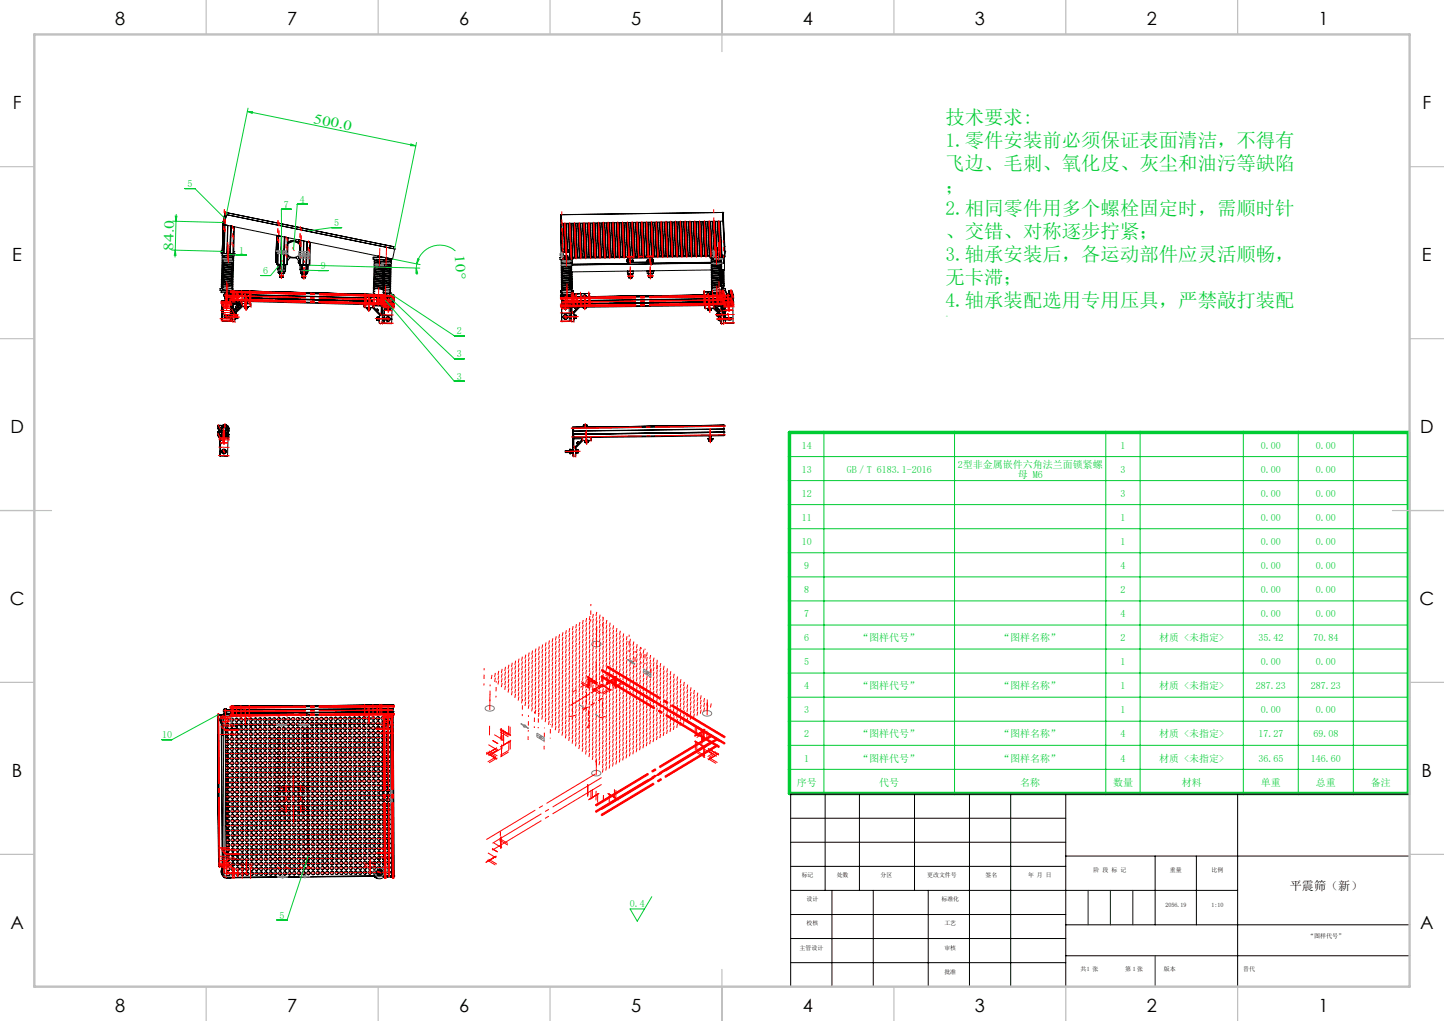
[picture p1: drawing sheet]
<svg xmlns="http://www.w3.org/2000/svg" width="420mm" height="297mm" viewBox="0 0 420 297" stroke-linecap="round" stroke-linejoin="round" font-family="sans-serif">
<defs><g id="words">
<g font-size="5.6" fill="#0c3">
<text x="275" y="36.1">技术要求:</text>
<text x="275" y="42.8">1.零件安装前必须保证表面清洁，不得有</text>
<text x="275" y="49.4">飞边、毛刺、氧化皮、灰尘和油污等缺陷</text>
<text x="275" y="56">；</text>
<text x="275" y="62.7">2.相同零件用多个螺栓固定时，需顺时针</text>
<text x="275" y="69.3">、交错、对称逐步拧紧；</text>
<text x="275" y="76">3.轴承安装后，各运动部件应灵活顺畅，</text>
<text x="275" y="82.6">无卡滞；</text>
<text x="275" y="89.3">4.轴承装配选用专用压具，严禁敲打装配</text>
</g>
<g font-size="5.3">
<text x="33.5" y="7.4">8</text>
<text x="83.5" y="7.4">7</text>
<text x="133.5" y="7.4">6</text>
<text x="183.5" y="7.4">5</text>
<text x="233.5" y="7.4">4</text>
<text x="283.5" y="7.4">3</text>
<text x="333.5" y="7.4">2</text>
<text x="383.5" y="7.4">1</text>
<text x="3.7" y="31.6">F</text>
<text x="413.7" y="31.6">F</text>
<text x="3.6" y="75.9">E</text>
<text x="413.6" y="75.9">E</text>
<text x="3" y="125.9">D</text>
<text x="413" y="125.9">D</text>
<text x="2.9" y="175.9">C</text>
<text x="412.9" y="175.9">C</text>
<text x="3.5" y="225.9">B</text>
<text x="413.5" y="225.9">B</text>
<text x="3" y="270.1">A</text>
<text x="413" y="270.1">A</text>
<text x="33.5" y="294.4">8</text>
<text x="83.5" y="294.4">7</text>
<text x="133.5" y="294.4">6</text>
<text x="183.5" y="294.4">5</text>
<text x="233.5" y="294.4">4</text>
<text x="283.5" y="294.4">3</text>
<text x="333.5" y="294.4">2</text>
<text x="383.5" y="294.4">1</text>
</g>
<g font-size="4.1" fill="#0c3">
<text x="91" y="35.7" transform="rotate(12 91 35.7)">500.0</text>
<text x="50.4" y="73" transform="rotate(-88 50.4 73)">84.0</text>
<text x="132.3" y="74.3" transform="rotate(86 132.3 74.3)">10°</text>
</g>
<text font-size="3.5" x="375.1" y="258.8">平震筛（新）</text>
<g font-size="2.9" fill="#0c3">
<text x="54.5" y="54.5">5</text>
<text x="87.2" y="59">4</text>
<text x="82.6" y="60.5">7</text>
<text x="97.2" y="65.8">5</text>
<text x="69.6" y="73.8">1</text>
<text x="76.6" y="79.7">6</text>
<text x="93.3" y="78.3">9</text>
<text x="132.9" y="97.3">2</text>
<text x="132.9" y="103.9">3</text>
<text x="132.9" y="110.5">3</text>
<text x="233.2" y="130.5">14</text>
<text x="325.9" y="130.5">1</text>
<text x="366.7" y="130.5">0.00</text>
<text x="382.7" y="130.5">0.00</text>
<text x="233.2" y="137.5">13</text>
<text x="246.3" y="137.5">GB／T 6183.1-2016</text>
<text x="278.6" y="136.1">2型非金属嵌件六角法兰面锁紧螺</text>
<text x="325.9" y="137.5">3</text>
<text x="366.7" y="137.5">0.00</text>
<text x="382.7" y="137.5">0.00</text>
<text x="296" y="139">母 M6</text>
<text x="233.2" y="144.5">12</text>
<text x="325.9" y="144.5">3</text>
<text x="366.7" y="144.5">0.00</text>
<text x="382.7" y="144.5">0.00</text>
<text x="233.2" y="151.5">11</text>
<text x="325.9" y="151.5">1</text>
<text x="366.7" y="151.5">0.00</text>
<text x="382.7" y="151.5">0.00</text>
<text x="233.2" y="158.5">10</text>
<text x="325.9" y="158.5">1</text>
<text x="366.7" y="158.5">0.00</text>
<text x="382.7" y="158.5">0.00</text>
<text x="233.9" y="165.5">9</text>
<text x="325.9" y="165.5">4</text>
<text x="366.7" y="165.5">0.00</text>
<text x="382.7" y="165.5">0.00</text>
<text x="233.9" y="172.5">8</text>
<text x="325.9" y="172.5">2</text>
<text x="366.7" y="172.5">0.00</text>
<text x="382.7" y="172.5">0.00</text>
<text x="233.9" y="179.5">7</text>
<text x="325.9" y="179.5">4</text>
<text x="366.7" y="179.5">0.00</text>
<text x="382.7" y="179.5">0.00</text>
<text x="233.9" y="186.5">6</text>
<text x="249.9" y="186.5">“图样代号”</text>
<text x="290.9" y="186.5">“图样名称”</text>
<text x="325.9" y="186.5">2</text>
<text x="337.2" y="186.5">材质 &lt;未指定&gt;</text>
<text x="366" y="186.5">35.42</text>
<text x="382" y="186.5">70.84</text>
<text x="233.9" y="193.5">5</text>
<text x="325.9" y="193.5">1</text>
<text x="366.7" y="193.5">0.00</text>
<text x="382.7" y="193.5">0.00</text>
<text x="233.9" y="200.5">4</text>
<text x="249.9" y="200.5">“图样代号”</text>
<text x="290.9" y="200.5">“图样名称”</text>
<text x="325.9" y="200.5">1</text>
<text x="337.2" y="200.5">材质 &lt;未指定&gt;</text>
<text x="365.3" y="200.5">287.23</text>
<text x="381.3" y="200.5">287.23</text>
<text x="233.9" y="207.5">3</text>
<text x="325.9" y="207.5">1</text>
<text x="366.7" y="207.5">0.00</text>
<text x="382.7" y="207.5">0.00</text>
<text x="47.1" y="214.8">10</text>
<text x="233.9" y="214.5">2</text>
<text x="249.9" y="214.5">“图样代号”</text>
<text x="290.9" y="214.5">“图样名称”</text>
<text x="325.9" y="214.5">4</text>
<text x="337.2" y="214.5">材质 &lt;未指定&gt;</text>
<text x="366" y="214.5">17.27</text>
<text x="382" y="214.5">69.08</text>
<text x="233.9" y="221.5">1</text>
<text x="249.9" y="221.5">“图样代号”</text>
<text x="290.9" y="221.5">“图样名称”</text>
<text x="325.9" y="221.5">4</text>
<text x="337.2" y="221.5">材质 &lt;未指定&gt;</text>
<text x="366" y="221.5">36.65</text>
<text x="381.3" y="221.5">146.60</text>
<text x="231.7" y="228.5">序号</text>
<text x="255.7" y="228.5">代号</text>
<text x="296.7" y="228.5">名称</text>
<text x="323.7" y="228.5">数量</text>
<text x="343.7" y="228.5">材料</text>
<text x="366.7" y="228.5">单重</text>
<text x="382.7" y="228.5">总重</text>
<text x="398.7" y="228.5">备注</text>
<text x="183.2" y="264">0.4</text>
<text x="81.3" y="267.2">5</text>
</g>
<text font-size="1.7" fill="#0c3" x="275" y="92.3">。</text>
<g font-size="1.7">
<text x="233.2" y="255">标记</text>
<text x="243.4" y="255">处数</text>
<text x="256.1" y="255">分区</text>
<text x="269.7" y="255">更改文件号</text>
<text x="286.6" y="255">签名</text>
<text x="299" y="255">年 月 日</text>
<text x="318.1" y="253.8">阶 段 标 记</text>
<text x="340.3" y="253.8">重量</text>
<text x="352.4" y="253.8">比例</text>
<text x="234.6" y="262">设计</text>
<text x="273.8" y="262">标准化</text>
<text x="339" y="263.9">2056.19</text>
<text x="352.4" y="263.9">1:10</text>
<text x="234.6" y="269.2">校核</text>
<text x="274.7" y="269.2">工艺</text>
<text x="380.5" y="272.7">“图样代号”</text>
<text x="232.5" y="276.4">主管设计</text>
<text x="274.7" y="276.4">审核</text>
<text x="274.7" y="283.3">批准</text>
<text x="314.3" y="282.6">共1 张</text>
<text x="327.3" y="282.6">第 1 张</text>
<text x="338.5" y="282.6">版本</text>
</g>
<text font-size="1.7" fill="#191924" x="361.6" y="282.6">替代</text>
</g></defs>
<g fill="none" stroke="#000" stroke-width=".29">
<path d="M64.3 73.1h.4zM64.3 73.1v.5l.7 .1-.2-.1M64.6 74.2v.2l.3 .2M64.6 73.7h.4zM64.6 73.7v.6l1.6 .1h2.1v-.6M64.7 73.2h.2M64.7 73.1v.1M64.7 73.6l-.1 .3M64.7 74.6l-.1 .3 .3 .2M64.7 75.1l-.1 .4 .3 .1h-.3v.3l.3 .2-.4 .2 .4 .2-.4 .4 .4 .1-.4 .3 .4 .3-.4 .3 .3 .2-.3 .3 .3 .2-.3 .2 .3 .3-.3 .3 .3 .1-.3 .4 .3 .1-.4 .3 .4 .3-.4 .3 .4 .2-.4 .2 .4 .3-.4 .1 .3 .4-.3 .3 .3 .1M64.7 74.6l.4 .2M64.7 75.1l.4 .2"/>
<path d="M64.7 74.5v.1M64.7 75v.1M64.8 78.6l.2 .1M64.8 79.2h.2M64.8 79.7h.2M64.8 77.6l.3 .1M64.8 78.1l.5 .1M64.8 76.2h.5M64.8 76.7h.3M64.8 77.1l.3 .1M64.9 75.6l.2 .2M64.9 64.7h.1"/>
<path d="M64.9 64.7v.1M64.9 64.7l-.2 8.4M64.9 64.6v.2M64.9 64.8l-.2 8.4M64.9 73.2h.1M64.9 64.6l.3 .7M64.9 64.8h.1M65 73.8h.2M65 73.8h.1M65 74.3l-.1 .2 .3 .2M65.1 75.2l-.2 .3a4.3 4.3 0 0 0 2.8 .4l.1 .1M65.1 75.8l-.2 .1 .1 .3 2.6 .2"/>
<path d="M65.1 75.8l2.2 .2M65.1 74.8l2 .2a.62 .62 0 0 1 .9 .3l-.2 .2M65.1 79.8l2.7 .4v.3h-.6M65.1 74.8l-.2 .3 .2 .1 2.7 .3M65.1 75.3l2.6 .3M65.1 78.3l2.8 .4-.1 .2-.5 .1M65.1 78.8l2.1 .2a.44 .44 0 0 1 .4 0 .44 .44 0 0 1 .3 .4l-.6 .1M65.1 79.3l2.5 .2 .3 .3-.1 .2h-.5M65.1 79.7l-.3 .3a3.5 3.5 0 0 0 2.4 .4l.3 .1M65.1 65.1l-.2 8.1M65.2 77.3l2.7 .4-.1 .3h-.5M65.2 77.8l2 .2a.45 .45 0 0 1 .5-.1 .45 .45 0 0 1 .2 .4l-.6 .2"/>
<path d="M65.2 78.2l-.4 .3a3.8 3.8 0 0 0 2.7 .4h.1M65.2 78.7l-.4 .2a3.2 3.2 0 0 0 2.4 .5h.4M65.2 79.2l-.4 .1v.3l2.8 .3M65.2 76.3l2.7 .4v.2l-.6 .1M65.2 76.8l.4 .1a3.1 3.1 0 0 1 2.3 .4l-.6 .2M65.2 77.2l-.4 .2 .3 .3 2.5 .3M65.2 77.7l-.4 .3a3.5 3.5 0 0 0 2.5 .4l.3 .1M65.2 65.3h.1M65.2 74.7l2.6 .3M65.2 65.4h.1M65.2 65.3l-.2 8.5M65.2 65.3v.1"/>
<path d="M65.2 76.2l-.3 .1v.3l2.7 .3M65.2 76.7l-.4 .3a3.5 3.5 0 0 0 2.5 .4l.3 .1M65.2 65.4l-.2 8.4M65.2 73.8l.3-8.4 .7 .2-.2 8.2M65.2 73.8h.8M65.2 65.4l49 9.9 .6-2.9M65.2 65.2v.1M65.3 74.3l2.5 .3 .2 .2-.2 .3M65.4 73.8h2.2M65.5 61.8h.1M65.5 61.8l.4 .6M65.5 61.8l.3 .6"/>
<path d="M65.5 61.8l-.6 2.8M65.5 61.8l-.6 2.9M65.5 61.8l49 10M65.8 62.4h.1M65.8 62.4l-.6 2.9M65.8 62.4l49 10M65.8 62.4l-.6 3M66.1 73.8h.8M66.3 65.6l-.3 8.2M66.9 73.8h.1M67 73.8h.1M67 73.8l.2-8 .7 .1-.2 7.9"/>
<path d="M67 73.8h.7M67.1 65.8l-.2 8M67.3 76l.6 .2v.2l-.6 .1M67.3 76h.5M67.4 76h.1M67.5 79.5h.1M67.5 79v.1M67.5 78.5l.1 .1M67.6 78v.1M67.6 77h.1M67.6 77.5h.1M67.6 76.5h.1"/>
<path d="M67.6 76v.1M67.7 73.8h.3M67.8 75.6l.2 .1-.2 .3M67.8 75.5v.1M67.8 76h.1M67.8 74.4v.2M68 73.8h.3zM68 73.7h.1M68 73.2h.1M68 73.2v.5M68.2 66l-.2 7.8M80.3 76.3h.2"/>
<path d="M80.3 76.3h.1M80.5 68.5l-.2 7.8zM80.5 76.3h.1M80.6 76.9h.1M80.6 76.9h.3M80.8 76.9l-.1 1.3 .3 .7M80.8 68.5l-.3 7.8M80.8 68.5l-.2 8.4M80.9 76.9l.2-8.3 .7 .2-.2 8.1M80.9 76.9h.7M80.9 79.3h.1M80.9 78.7v.6"/>
<path d="M81 79.4h1.8M81 79.4h.5M81 78.8v.6M81.1 76.9l2 .1-.1 1.9h-2zM81.2 78.2h.2M81.2 77h1.8l-.1 1.8h-1.8zM81.4 78.2h.1M81.4 78.5v-1.5v1.6M81.5 79.4h.9M81.5 78.9v.5M81.6 76.9h.1M81.6 78.8h.9z"/>
<path d="M81.7 76.9h.8M81.9 68.8l-.2 8.1M82.4 79.5l-.1 1.1M82.4 78.9v.5M82.4 78.2h.2M82.4 77v1.6M82.5 76.9h.1M82.6 76.9h.1M82.6 78.2l.3 .6M82.6 76.9l.2-7.9 .8 .1-.2 7.9M82.6 76.9l.8 .1M82.7 77l-.1 1.2"/>
<path d="M82.7 68.9l-.2 8M82.8 78.9v.5h-.4M83.6 75.8l.7-.8 2 .1 .8 1.2M83.7 74.4l-.1 .6zM83.7 70.6a2.54 2.54 0 0 1 3.6 .3M83.7 70.4a2.57 2.57 0 0 1 3.3 .2M83.8 69.1l-.2 7.9h-.2M83.9 70.7a2.26 2.26 0 0 1 3.3 .6 2.32 2.32 0 0 0-3.5-.4zM86.8 76.4h.1M86.8 76.4v-.6v.6M86.8 76.4l.3 .1M86.8 74.9l.1-.3v.4"/>
<path d="M86.9 75v.1M86.9 75l.2 .4M86.9 75.1l.2 .4M87 70.6h.1M87 74.5v.4M87 70v-.2v.2M87 74.4l-.1 .7M87 74.4l.2-.2-.2 .4 .2 .4M87.1 76.5h.1M87.1 76.2v.3M87.1 77h.1M87.1 74.9v.4"/>
<path d="M87.1 77.1h.3M87.2 74a2.26 2.26 0 0 1-3.5 .2M87.2 69.8l-.3 .3 .1 .5M87.2 70.8h.1M87.3 69.9a.5 .5 0 0 0-.4 .5 .5 .5 0 0 0 .4 .5l-.1-.1M87.3 77.1l-.1 1.3 .4 .7M87.3 69.9l-.2 7.1M87.4 77.1l.2-7.2 .7 .2-.2 7M87.4 77.1h.7M87.5 79.5l1.8 .1M87.5 79.5l.4 .1M87.5 78.9v.6"/>
<path d="M87.6 77.1h2v2h-2zM87.7 78.3l.2 .1M87.7 77.2h1.8v1.8h-1.8zM87.9 77.2v1.4M87.9 79.6h1M87.9 79.1v.5M88 77.2l-.1 1.5M88.1 79h.9zM88.1 77.1h.1M88.2 77.1h.8M88.4 70.1l-.2 7M88.9 79.6h.4"/>
<path d="M88.9 79.7v1.1M88.9 79.1v.5M88.9 78.4h.2M89 77.2l-.1 1.5M89 77.1h.1M89.1 77.1h.1M89.1 78.4l.4 .6M89.1 77.2v1.2M89.1 77.1l.2-6.8 .8 .1-.2 6.7M89.1 77.1h.8M89.2 70.3l-.2 6.8M89.4 79.1l-.1 .5"/>
<path d="M90.3 70.5l-.2 6.6h-.2M108.5 74.8v.6l3.7 .1M108.9 75.4l.1 .4 2.7 .3M108.9 76.8l-.1 .2a3.6 3.6 0 0 0 2.5 .5h.2M109 76.3l1.8 .3a.74 .74 0 0 1 1.1 .3l-.2 .2M109 75.8l-.2 .2 .2 .3M109 76.3l-.2 .4 .2 .1M109 75.8l2.7 .4M109 76.9l2.3 .2M109 75.7v.1M109 79.9l2.2 .2a.35 .35 0 0 1 .4 0 .35 .35 0 0 1 .2 .4l-.6 .1M109 78.4l2.2 .2a.33 .33 0 0 1 .5 0 .33 .33 0 0 1 .1 .4l-.6 .1"/>
<path d="M109 78.9l2.2 .2a.33 .33 0 0 1 .5 0 .33 .33 0 0 1 0 .4l-.5 .1M109 79.4l2.2 .2a.35 .35 0 0 1 .5 0 .35 .35 0 0 1 0 .5 .35 .35 0 0 1-.5 0M109 76.8l2.7 .3M109 76.3l2.7 .3M109.1 77.4l2.2 .2a.35 .35 0 0 1 .4 0 .35 .35 0 0 1 .1 .4l-.6 .1M109.1 77.9l2.2 .2a.35 .35 0 0 1 .5 0 .35 .35 0 0 1-.1 .5 .35 .35 0 0 1-.5 0M109.1 78.8l-.4 .2a4.1 4.1 0 0 0 2.7 .5h.1M109.1 79.3l-.4 .2a3.5 3.5 0 0 0 2.6 .5h.2M109.1 79.8l-.4 .1 .1 .4 2.7 .2M109.1 77.8l-.3 .1v.3l2.7 .4M109.1 78.3l-.3 .1 .1 .4 2.6 .3M109.1 77.3l-.3 .1 .1 .3 2.6 .3"/>
<path d="M109.5 75.5l2.2 .2M109.9 74.6h.1M109.9 74.7v.1M109.9 74.5h.2M109.9 74.6l.2 .1M110 74.9l-1.5-.1 3.6 .1M110.2 74.6h.2M110.2 74.8h.2M110.2 74.6l.2 .1M110.2 74.8l.2 .1M110.2 74.6h.1M110.2 74.8h.1"/>
<path d="M110.2 74.6h-.3h.7M110.2 74.5l-.3 .1M110.6 74.9h.1M110.6 74.8h.3l-1 .1h.7M110.8 74.7h-.9M110.9 74.9h1.1M110.9 74.7l-1 .1h.3M110.9 74.9h-.3M110.9 74.8v.1M111.3 77.1l.6 .3-.6 .2M111.3 77.1h.4M111.7 76.2l.2 .1-.2 .3"/>
<path d="M111.7 75.7l.2 .1-.2 .3M111.7 77.1h.1M111.7 75.5l1.9 .2M111.7 75.5v.2M111.7 76.1v.1M111.7 76.6v.1M111.8 78.5l1.4 .1a.35 .35 0 0 1 .5 .1 .35 .35 0 0 1 0 .4 .35 .35 0 0 1-.5 .1M111.8 79l1.4 .2a.35 .35 0 0 1 .4-.1 .35 .35 0 0 1 .1 .4l-.6 .2M111.8 77l2 .4-.1 .2h-.5M111.8 77.5l1.4 .1a.35 .35 0 0 1 .4 0 .35 .35 0 0 1 .2 .4l-.6 .1M111.8 78l2 .3-.1 .3h-.5M111.8 78.9l1.7 .2"/>
<path d="M111.8 79.9l1.7 .2M111.8 77.9l1.7 .2M111.8 78.4l1.7 .2M111.8 76l1.8 .2M111.8 76.5l1.5 .2M111.9 76.9l1.6 .2M111.9 77.4l1.6 .2M111.9 76.4l1.7 .2M111.9 75.9l.9 .1a.69 .69 0 0 1 1 .4l-.1 .2M112.2 75.1h.9M112.2 75.5l1.5 .1M112.4 75h-.2v.5"/>
<path d="M113.3 76.7h.4M113.3 76.7l.5 .1v.2l-.6 .1M113.5 79.6l-1.7-.1 1.9 .3v.3h-.6M113.7 75.7l.1 .1-.1 .3M113.7 76.6v.1M113.8 75.3l-.1 .4M114.5 71.8h.1M114.5 71.8l-.1 .5M114.8 72.4h.1M162.8 74.9l.1 .6h.2l3.4-.2M162.9 73.8v.6h.5M163.1 62.4l.2 11.4"/>
<path d="M163.1 62.4l.5 10M163.1 62.4h.1M163.2 65.9v-.1l.1 8M163.2 62.4l.5 10M163.3 73.8h-.4h.4M163.3 73.8h.1M163.3 73.8l-.1-8.4 .5 9.9M163.3 68.8l.1 6.1v-.5M163.3 76l-.1 .2 .2 .2M163.3 76.4l-.1 .4 .2 .2M163.3 75.5l-.1 .3 .2 .1M163.3 75.5l2.8 .2"/>
<path d="M163.3 75.5h.1M163.3 76h.1M163.3 69l.1 5.9M163.3 75.9v.1M163.4 77l-.2 .1 .2 .4 2.4 .1a.26 .26 0 0 0 .4 0 .26 .26 0 0 0 0-.3 .26 .26 0 0 0-.3-.1l-2-.1M163.4 76l2.7 .2M163.4 76.5l2.7 .2M163.4 76.9l.2 .2h1.9M163.4 77h-.1M163.4 69.9v5zM163.4 77.5h-.1M163.4 78h-.1"/>
<path d="M163.4 78.5h-.1M163.4 70.3v.1M163.4 78.9l-.1 .1M163.4 79.4l-.1 .1M163.4 80h.1M163.4 77l2.1 .1M163.4 76l2.7 .1M163.4 77.5h.1M163.4 78h.1M163.5 77.5h.1M163.5 78.5h.1M163.5 77.5l-.3 .4 .6 .1 2.4 .1 .1-.2-.2-.2"/>
<path d="M163.5 78l-.3 .3 .6 .2 2.4 .1 .1-.2-.2-.2M163.5 78.5l-.3 .2 .3 .3 2.6 .2M163.5 79l-.3 .2a4.3 4.3 0 0 0 2.8 .4l.1 .1M163.5 79.5l-.3 .2a4 4 0 0 0 2.8 .4h.1M163.5 77.6l2.6 .1M163.5 78.1l2.6 .1M163.5 78.6l2.6 .1M163.5 78h.1M163.5 79h.1M163.5 80l-.3 .1 .2 .4 2.7 .1M163.5 79.1l1.6 .1a.93 .93 0 0 1 1.2 .3l-.2 .2M163.5 79.6l2.6 .2"/>
<path d="M163.6 74.9h-.8h.8M163.6 72.4l.1 2.9M163.6 72.4h.1M163.7 72.4l.1 2.8h2.9M163.8 65.2h1zM163.8 65.7h1zM163.8 65.4l1 .1zM163.8 73.4l-.1 .7M163.8 73.4h1M163.8 66.6h1.1zM163.8 66.3h1zM163.8 66h1z"/>
<path d="M163.8 73.3h.1M163.8 73.4l.1 .9M163.9 74.3h.1M163.9 66.8l1 .1zM163.9 67.4h1zM163.9 67.1l1 .1zM163.9 67.7h1zM163.9 68h1zM163.9 68.2l1 .1zM164 68.5h.9zM164 68.8h1zM164 69.4l1-.1z"/>
<path d="M164 69.1h1zM164 70.2h1zM164 69.6l1 .1zM164 69.9l1 .1zM164 71l1.1 .1zM164 70.5h1zM164.1 71.6h1zM164.1 71.3l1 .1zM164.1 70.7l.9 .1zM164.1 71.9h1zM164.1 72.1l1 .1zM164.1 72.4h1z"/>
<path d="M164.2 73.1l.1 .1M164.2 73.2l1 .1M164.2 73.1l1-.1-.2 .1M164.2 72.7v.4M164.2 72.7v.1M164.2 72.7h1zM164.2 73.1h.1M164.2 73.2h.1M164.2 72.7h.1M164.2 72.7h.8M164.2 73.3h.1M164.3 72.8v.1"/>
<path d="M164.3 74.7h.9zM164.4 72.8l.1 .1M164.4 72.9l.1 .1M164.4 73.1h.1M164.4 73.2l.1 .1M164.4 72.7h.1M164.4 72.8h.1M164.4 73h.1M164.4 73.2h.1M164.6 72.9l.6 .1M164.7 72.8h.4M164.7 73.1h.5"/>
<path d="M164.7 73.2l.5 .1M164.8 73.4v.9M164.8 74.3l.4 .1h-1l.2-.1M164.8 74.3l-.4 .1h.6M164.9 72.9l.2 .1M164.9 72.8h.2M164.9 73.2l.6 .1h-1.7h.4M164.9 73.1h.3l-1 .1M165.1 72.7h-.9M165.1 72.7v.1M165.1 73.3h.1M165.2 72.8l-.9 .2"/>
<path d="M165.2 73.3h.1M165.2 65.2h1zM165.2 65.4h1zM165.2 73l-1 .1M165.2 72.8l-1 .1M165.2 72.7l-1 .1h.2M165.2 73.2h-1M165.2 72.7h.1M165.2 73v.2M165.2 66.8h1.1zM165.2 65.7h1zM165.2 66h1z"/>
<path d="M165.2 66.2l1 .1zM165.3 67.1h1zM165.3 67.9l1 .1zM165.3 68.2h1zM165.3 67.4h1zM165.3 67.7h1zM165.3 66.5l.9 .1-.6 .1zM165.3 68.5h1zM165.3 68.8h1zM165.4 69l1 .1zM165.4 69.6h1zM165.4 70.2h1z"/>
<path d="M165.4 69.3l1 .1zM165.4 69.9h1zM165.5 70.4h.9zM165.5 71h.9zM165.5 71.3h1zM165.5 71.6h1zM165.5 71.9h1zM165.5 70.7l.9 .1zM165.5 72.4h1zM165.5 72.1l1 .1zM165.6 73h.9zM165.6 72.7h.9z"/>
<path d="M165.6 73.3h.1M165.6 73.2l1 .1zM165.6 73.3v.1M165.6 73.4h-.8M165.6 73.5l1 .1h-1M165.6 73.8h1l-1 .1M165.6 74.1h1l-1 .1M165.6 74.7l1-.1zM165.6 73.4v.8M165.7 74.3l.9 .1-.6 .1zM166 75.6h.1M166 75.5v.1"/>
<path d="M166.1 75.7l.2 .2-.2 .2M166.1 76.2l.2 .2-.2 .3M166.1 78.7l.2 .2-.2 .3 .3 .1-.1 .2M166.1 76.7l.2 .2-.1 .2h-.7M166.1 75.6v.1M166.1 76.1v.1M166.1 79.7l.3 .2-.1 .1M166.1 79.7l.2 .2-.2 .2M166.1 77.1l-.6 .1M166.1 77.6l-.6 .1M166.1 78.1l-.6 .1M166.1 78.6l-.6 .1"/>
<path d="M166.1 75.5l-.1 .1M166.2 79.1l-.7 .1M166.2 79.7h-.7M166.2 77.1h.1M166.2 75.5v.3M166.2 76.1v.2M166.3 75.4l-.2 .2M166.3 77.1h.2M166.3 76.5v.3M166.3 77v.1M166.5 75.4v1.7M166.6 65.1l1 .1z"/>
<path d="M166.6 65.4h1zM166.6 65.7h1zM166.6 66h1zM166.7 66.8h.9zM166.7 67.1h1zM166.7 66.2h.9zM166.7 66.5l.9 .1zM166.7 75.1v.2h-3M166.7 67.4h1zM166.7 67.9h1zM166.7 68.5h1zM166.7 67.6l1 .1z"/>
<path d="M166.8 68.8h.9zM166.8 68.2h.9l-.6 .1zM166.8 69l.9 .1zM166.8 69.3l1 .1zM166.8 69.6h1zM166.8 69.9h1zM166.8 70.2h1zM166.8 70.4l1 .1zM166.8 70.7l1.1 .1zM166.9 71.3h1zM166.9 71.5l1 .1zM166.9 71.9h1z"/>
<path d="M166.9 72.1h1zM166.9 71h1zM167 73h1zM167 73.3l1-.1zM167 72.4h.9zM167 72.7h.9zM167 73.5h1zM167 73.8h1zM167 74.1h1zM167 74.4h1zM167.1 74.6l.9 .1zM168 65.1h1z"/>
<path d="M168 65.7l1-.1zM168 65.9l1 .1zM168.1 65.3l.9 .1-.7 .1zM168.1 66.8h1zM168.1 67.1l1-.1zM168.1 67.3l1 .1zM168.1 66.2h.9zM168.1 66.5h1zM168.1 67.9h1zM168.1 67.6l1 .1zM168.1 68.2h1zM168.1 68.8h1.1z"/>
<path d="M168.2 68.4l.9 .1zM168.2 69h1zM168.2 69.3h1zM168.2 70.2l1-.1zM168.2 69.6h1zM168.2 70.4h1zM168.2 70.7h1zM168.2 69.8l1 .1zM168.3 71.3h1zM168.3 71.5h1zM168.3 71h1zM168.3 72.4h1z"/>
<path d="M168.3 71.8l1 .1zM168.3 72.1h1zM168.3 72.7h1zM168.4 72.9l1 .1zM168.4 73.2h1zM168.4 73.5h1zM168.4 73.8h1zM168.4 74.1l1-.1zM168.5 74.3l.9 .1zM168.5 74.6h.9zM169.4 65.1h1zM169.4 65.4h1z"/>
<path d="M169.4 65.6l1 .1zM169.4 65.9h1zM169.4 66.2h1zM169.4 66.5h1zM169.5 66.7l1 .1zM169.5 67.3h1zM169.5 67.9h1zM169.5 67l1 .1zM169.5 67.6h1zM169.5 68.2h1zM169.5 68.4l1 .1zM169.5 68.8l1-.1z"/>
<path d="M169.6 69h1zM169.6 69.3h1zM169.6 69.6h1zM169.6 69.8l1 .1zM169.7 70.1l.9 .1zM169.7 70.4h.9zM169.7 70.7h.9zM169.7 71l.9-.1zM169.7 71.2l1 .1zM169.7 71.5h1zM169.7 72.4h1zM169.7 71.8h1z"/>
<path d="M169.8 73.2h1zM169.8 72.6l.9 .1zM169.8 72.9l.9 .1zM169.8 73.5h1zM169.8 73.8l1-.1zM169.8 74l1 .1zM169.8 72l.9 .1-.6 .1zM169.8 74.3l1 .1zM169.8 74.6h1.1zM170.8 65.1l1-.1zM170.8 65.3l1 .1zM170.8 65.6h1z"/>
<path d="M170.8 66.2h1zM170.9 66.7l.9 .1zM170.9 67l1 .1zM170.9 66.5h.9zM170.9 67.3h1zM170.9 67.6h1zM170.9 65.9h.9zM170.9 67.8l1 .1zM170.9 68.2h1zM170.9 68.4h1zM171 68.7h.9zM171 69h.9z"/>
<path d="M171 69.2l1 .1zM171 70.1h1zM171 69.8h1zM171.1 71.2h1zM171.1 70.4h.9zM171.1 70.7h.9zM171.1 70.9l.9 .1zM171.1 69.5l.9 .1-.7 .1zM171.1 71.5h1zM171.1 71.8h1zM171.1 72l1 .1zM171.1 72.6h1.1z"/>
<path d="M171.2 72.9h1zM171.2 73.2h1zM171.2 72.3l.9 .1zM171.2 73.4h1zM171.2 74h1zM171.2 73.7l1 .1zM171.2 74.3h1zM171.2 74.6h1zM172.2 65h1zM172.2 65.3l1 .1zM172.2 65.6h1zM172.2 65.9h1z"/>
<path d="M172.2 66.5h1zM172.3 67h.9zM172.3 66.1l.9 .1zM172.3 67.9l1-.1zM172.3 67.3h1zM172.3 68.1l1 .1zM172.3 68.4h1zM172.3 68.7h1.1zM172.3 66.7h.9l-.6 .1zM172.3 67.6h1zM172.4 69h1zM172.4 69.2h1z"/>
<path d="M172.4 70.1h1zM172.4 69.5l1 .1zM172.4 69.8h1zM172.4 70.4h1zM172.5 71.5h1zM172.5 71.2h1zM172.5 70.6l.9 .1zM172.5 70.9h1zM172.5 71.8h1zM172.5 72.9h1.1zM172.5 72l1 .1zM172.5 72.3l1 .1z"/>
<path d="M172.6 73.2h1zM172.6 73.4l1 .1zM172.6 73.7l1 .1zM172.6 72.6h.9zM172.6 74h1zM172.6 74.3h1zM172.6 74.5l1 .1zM173.6 65h1zM173.6 65.3h1zM173.6 65.6h1zM173.6 66.7h1.1zM173.6 65.9h1z"/>
<path d="M173.6 66.1l1 .1zM173.6 66.4h1zM173.7 67h1zM173.7 67.3h1zM173.7 67.5l1 .1zM173.7 67.8h1zM173.7 68.1h1zM173.7 68.4h1zM173.7 68.7l1-.1zM173.8 68.9l1 .1zM173.8 70.3l1 .1zM173.8 69.2h1z"/>
<path d="M173.8 69.5h1zM173.8 69.8h1zM173.8 70.1l1-.1zM173.8 70.6l1 .1zM173.8 70.9h1.1zM173.9 71.2h1zM173.9 71.8h1zM173.9 71.4l1 .1zM173.9 72h1zM173.9 72.3h1zM174 72.6h.9zM174 73.2l1-.1z"/>
<path d="M174 72.8l.9 .1zM174 73.4h1zM174 73.7h1zM174 74h1zM174 74.5h1zM174.1 74.3h.9zM175 65.3h1zM175 65h1zM175 65.5l1 .1zM175 65.9h1zM175 66.1h1zM175 66.4h1z"/>
<path d="M175.1 66.7h.9zM175.1 67h1zM175.1 67.6l1-.1zM175.1 67.8h1zM175.1 68.1h1zM175.1 68.4h1zM175.2 68.6l.9 .1zM175.2 67.2l.9 .1zM175.2 68.9l.9 .1zM175.2 69.2h1zM175.2 69.5h1zM175.2 70.3h1z"/>
<path d="M175.2 69.7l1 .1zM175.3 70l.9 .1zM175.3 70.6h.9zM175.3 70.9h.9zM175.3 71.4l1 .1zM175.3 72h1zM175.3 71.2h1zM175.3 71.8l1-.1zM175.3 72.6h1.1zM175.3 72.3h1zM175.4 72.8l1 .1zM175.4 73.1l1 .1z"/>
<path d="M175.4 73.4h1zM175.4 73.7h1zM175.4 74l1-.1zM175.4 74.2l1 .1zM175.5 74.5h.9zM176.4 65h1zM176.4 65.6l1-.1zM176.4 65.3h1zM176.4 65.8l1 .1zM176.4 66.1h1zM176.4 66.4h1zM176.5 66.7h.9z"/>
<path d="M176.5 67.8h1zM176.5 66.9l.9 .1zM176.5 67.2l1 .1zM176.5 67.5h1zM176.5 68l1 .1zM176.6 68.3l.9 .1zM176.6 68.6h1zM176.6 68.9h1zM176.6 69.2h1zM176.6 70l1 .1zM176.6 69.5h1zM176.6 70.3h1z"/>
<path d="M176.6 70.6h1.1zM176.6 69.7l1 .1zM176.7 71.4h1zM176.7 71.2h1zM176.7 70.9h1zM176.7 72.8h1.1zM176.7 72h1zM176.7 72.6l1-.1zM176.7 72.2l1 .1zM176.7 71.7h1zM176.8 73.1h1zM176.8 73.7h1z"/>
<path d="M176.8 73.4h1zM176.8 74.2h1zM176.8 74.5h1zM176.9 73.9l.9 .1zM177.8 65h1zM177.8 65.2l1 .1zM177.8 66.7l1.1-.1zM177.8 65.5h1zM177.8 65.8h1zM177.8 66.1h1zM177.8 66.4h1zM177.9 67.8h1z"/>
<path d="M177.9 68h1zM177.9 66.9l1 .1zM177.9 67.2h1zM177.9 67.5h1zM177.9 68.3l1 .1zM177.9 68.6h1zM178 68.9h1zM178 69.5h1zM178 70h1zM178 69.1l1 .1zM178 69.7h1zM178 70.3h1z"/>
<path d="M178 70.9l1.1-.1zM178.1 71.1l1 .1zM178.1 71.4h1zM178.1 70.6h.9zM178.1 72.2h1zM178.1 71.7h1zM178.1 72h1zM178.2 72.8h.9zM178.2 73.1h1zM178.2 72.5l.9 .1zM178.2 73.4h1zM178.2 73.6l1 .1z"/>
<path d="M178.2 73.9h1zM178.2 74.5h1zM178.3 74.2h.9l-.6 .1zM179.2 65l1-.1zM179.2 65.3l1-.1zM179.2 65.5h1zM179.2 65.8h1zM179.2 66.1h1zM179.2 66.6l1 .1zM179.3 66.9l1 .1zM179.3 67.2h1zM179.3 66.3l.9 .1z"/>
<path d="M179.3 67.7l1 .1zM179.3 68h1zM179.3 68.3h1zM179.3 67.4l1 .1zM179.4 68.6h.9zM179.4 68.9h1zM179.4 69.1l1 .1zM179.4 69.5l1-.1zM179.4 69.7h1zM179.4 70h1zM179.4 70.3h1zM179.5 70.5l.9 .1z"/>
<path d="M179.5 71.4h1zM179.5 71.1h1zM179.5 71.7l1-.1zM179.5 70.8l.9 .1zM179.5 71.9l1 .1zM179.6 72.8h1zM179.6 72.5h1zM179.6 73.1l1-.1zM179.6 72.2h.9zM179.6 73.4l1-.1zM179.6 73.6l1 .1zM179.6 73.9h1z"/>
<path d="M179.6 74.2h1zM179.6 74.5h1zM180.6 64.9h1zM180.6 65.2h1zM180.6 65.5h1zM180.6 65.8h1zM180.7 66.6h.9zM180.7 66.9h1zM180.7 66l.9 .1zM180.7 66.3l.9 .1zM180.7 67.7h1zM180.7 67.2h1z"/>
<path d="M180.7 67.4l1 .1zM180.7 68h1zM180.7 68.3h1zM180.8 68.5l1 .1zM180.8 70h1zM180.8 68.8l1 .1zM180.8 69.1h1zM180.8 69.4h1zM180.8 70.3l1-.1zM180.8 70.6l1.1-.1zM180.8 69.7h1zM180.9 71.4h1z"/>
<path d="M180.9 70.8h1zM180.9 71.9h1zM180.9 71.1h1zM180.9 71.6l1 .1zM180.9 72.5h1zM180.9 72.2h1zM181 72.7l1 .1zM181 73l1 .1zM181 73.3h1zM181 73.6h1zM181 73.9h1zM181 74.2h1z"/>
<path d="M181 74.4l1 .1zM182 64.9h1zM182 65.2h1zM182 65.5h1zM182 65.8h1zM182 66.3l1 .1zM182 66l1 .1zM182.1 66.6h1zM182.1 66.9h1zM182.1 67.2h1zM182.1 67.4h1zM182.1 67.7h1z"/>
<path d="M182.1 68h1zM182.1 68.3h1zM182.1 68.6l1.1-.1zM182.2 68.8l1 .1zM182.2 69.1h1zM182.2 69.4h1zM182.2 69.7h1zM182.2 70l1-.1zM182.2 70.8h1.1zM182.2 70.2l1 .1zM182.2 70.5l1 .1zM182.3 71l1 .1z"/>
<path d="M182.3 71.6h1zM182.3 72.2h1zM182.3 71.9h1zM182.3 71.3l1 .1zM182.4 72.5h.9zM182.4 75.6v.5M182.4 72.7l.9 .1zM182.4 73h1zM182.4 73.3h1zM182.4 73.6h1zM182.4 75.8h.1M182.4 73.9h1z"/>
<path d="M182.4 74.4h1zM182.4 74.2h1zM182.4 75.8v.5h1.3M182.6 75.6h.1M182.5 78.9v.6zM182.5 75.6h-.1M182.5 75.7l-.1 .1M182.5 79.5h.1M182.6 79.6h.8M182.6 79.6v.1M182.6 79.5h.1M182.6 75.7h.1"/>
<path d="M182.6 75.7h1.4M182.6 75.7h.7M182.6 75.7l.2 .1M182.6 75.7l-.2 .1M182.6 75.6h-.2M182.7 75.2h.1M182.7 75v.7M182.7 76.7l-16.2 .2M182.7 76.7v-.4v.4M182.7 76.7h.1M182.7 75v.1M182.7 74.9v.2"/>
<path d="M182.7 74.9v.2zM182.7 75.1h.1M182.7 75.1v.6M182.7 76.8v.1M182.8 79.7v.9M182.8 75.8v.5M182.9 79.7v1.1M183.3 75.7l.4 .1M183.3 75.7l-.5 .1M183.4 78.9h-.8v.8M183.4 64.9h1zM183.4 65.2h1z"/>
<path d="M183.4 78.9v.7M183.4 65.4l1 .1zM183.4 65.8l1-.1zM183.4 66h1zM183.4 66.3h1zM183.5 67.4h1zM183.5 66.6h.9zM183.5 66.8l1 .1zM183.5 67.1l1 .1zM183.5 67.7h1zM183.5 68h1zM183.6 68.2l.9 .1z"/>
<path d="M183.6 69.7l1-.1zM183.6 68.5h.9zM183.6 68.8h1zM183.6 69.1h1zM183.6 69.4h1zM183.7 71h1zM183.7 70.8h.9zM183.7 69.9l.9 .1zM183.7 70.2h.9zM183.7 70.5h.9zM183.7 71.6h1zM183.7 71.3l1 .1z"/>
<path d="M183.7 72.5h1zM183.7 72.2h1zM183.7 71.9h1zM183.7 75.8v.5M183.8 72.7h.9zM183.8 73h.9zM183.8 73.3h1zM183.8 73.9l1-.1zM183.8 73.6h1zM183.8 74.4h1zM183.8 74.1l1 .1zM183.9 79.7v1.1"/>
<path d="M184 75.7h-.7M184 75.7l-.3 .1M184 75.7h.2M184.1 75.7h.1M184.1 78.8v.1M184.1 78.9h-.7M184.1 78.9l.1 .7M184.2 79.6l-1.6 .1M184.2 79.6h-.8M184.2 75.7h.1M184.2 75.7v.6h-.5M184.8 64.9h1z"/>
<path d="M184.8 65.2h1zM184.8 65.4h1zM184.8 65.7l1 .1zM184.9 66.2l.9 .1zM184.9 66.6h.9zM184.9 66.8h1zM184.9 66h.9zM184.9 67.4h1zM184.9 67.7h1zM184.9 67.1h1zM184.9 68l1-.1zM184.9 68.3l1-.1z"/>
<path d="M185 68.5h.9zM185 68.8h.9zM185 69.1h1zM185 69.6h1zM185 69.4h1zM185 69.9l1 .1zM185 70.2h1zM185.1 71h1zM185.1 70.7l1 .1zM185.1 71.3h1zM185.1 70.4l1 .1zM185.1 72.5l1-.1z"/>
<path d="M185.1 71.6h1zM185.1 72.1l1 .1zM185.1 72.7h1.1zM185.1 71.9h1zM185.2 73h1zM185.2 73.3h1zM185.2 73.6h1zM185.2 73.8l1 .1zM185.2 74.4h1zM185.2 74.1h1zM186.2 64.9l1-.1zM186.2 65.1l1 .1z"/>
<path d="M186.2 65.4h1zM186.2 65.7h1zM186.2 66.3l1-.1zM186.3 66.5l1 .1zM186.3 66.8h1zM186.3 67.1h1zM186.3 66h.9zM186.3 67.3l1 .1zM186.3 67.7l1-.1zM186.3 67.9h1zM186.4 68.2h.9zM186.4 68.5h1z"/>
<path d="M186.4 68.8h1zM186.4 69.1l1-.1zM186.4 69.4l1-.1zM186.4 69.9h1zM186.4 70.7h1.1zM186.4 70.2h1zM186.5 71h1zM186.5 71.3h1zM186.5 69.6h.9zM186.5 70.4l.9 .1zM186.5 71.5l1 .1zM186.5 72.1h1z"/>
<path d="M186.5 71.9h1zM186.5 72.4h1zM186.5 72.7h1zM186.5 73h1.1zM186.6 73.6l1-.1zM186.6 73.8h1zM186.6 74.4h1zM186.7 73.2l.9 .1-.7 .1zM186.7 74.1h.9zM187.6 64.8l1 .1zM187.6 65.1h1zM187.6 65.4h1z"/>
<path d="M187.6 65.7l1-.1zM187.6 66h1zM187.7 67.4l1-.1zM187.7 66.2h.9zM187.7 66.5h1zM187.7 66.8h1zM187.7 67.1h1zM187.7 67.7l1-.1zM187.7 67.9h1zM187.7 68.2h1zM187.7 68.5h1zM187.7 68.8h1.1z"/>
<path d="M187.8 69l1 .1zM187.8 69.3l1 .1zM187.8 69.6h1zM187.8 70.2h1zM187.9 70.7h.9zM187.9 69.8l.9 .1zM187.9 70.4h.9zM187.9 71h1zM187.9 71.6l1-.1zM187.9 72.4h1zM187.9 72.1h1zM187.9 71.8l1 .1z"/>
<path d="M187.9 71.3h1zM188 72.7h.9zM188 73l.9-.1zM188 73.2l1 .1zM188 73.5l1 .1zM188 73.8h1zM188 74l1 .1zM188.1 74.3l.9 .1zM188.2 75.7v.5h.2M188.3 78.8l.4 .1M188.3 79.5h1.8M188.3 79.5h.4"/>
<path d="M188.3 78.8l-.1 .7M188.3 75.6l-.1 .1M188.3 76.2h1.6M188.3 78.8h.1M188.3 78.8h-.1M188.4 76.2l-5.9 .1M188.5 75.7h.7M188.5 75.7h.2M188.5 75.7h-.3M188.6 79.6v.9M188.7 79.6v1.1M188.7 78.9h.9"/>
<path d="M188.7 79.5h.9M188.7 78.9v.6M188.7 75.7v.5M189 64.8h1zM189 65.4h1zM189 65.1h1zM189 65.7l1-.1zM189 65.9h1zM189.1 66.2h.9zM189.1 66.5h.9zM189.1 66.8h1zM189.1 67.3h1z"/>
<path d="M189.1 67.6h1zM189.1 67l1 .1zM189.1 67.9h1zM189.1 68.2h1zM189.2 68.4l.9 .1zM189.2 69h1zM189.2 69.6l1-.1zM189.2 68.7l.9 .1zM189.2 69.3h1zM189.2 75.7h.5M189.2 75.7h-.5M189.2 69.8l1 .1z"/>
<path d="M189.2 70.1l1 .1zM189.2 70.4h1.1zM189.3 71h1zM189.3 70.7h1zM189.3 71.5l1 .1zM189.3 71.8h1zM189.3 71.2l1 .1zM189.3 72.4h1zM189.3 72.1h1zM189.3 72.7l1.1-.1zM189.4 73l1-.1zM189.4 73.2h1z"/>
<path d="M189.4 73.5h1zM189.4 74.1l1-.1zM189.4 74.3l1 .1zM189.5 73.7l.9 .1zM189.6 79.5h.5M189.6 78.9v.6M189.7 79.6v1.1M189.7 75.7v.5M189.7 75.5h.1M189.7 74.8v.2M189.7 75l-7 .1M189.7 75v.6"/>
<path d="M189.7 76.8h.1M189.7 76.3h.1M189.7 76.3h-7v.6M189.7 76.3v.5M189.8 75.5h.2M189.8 75.5h-.1M189.8 75.6l-.6 .1M189.8 75.6h-1.5l.2 .1M189.8 75.6l-.1 .1M189.8 75.6l.2 .1M189.9 75.5h.1M189.9 75.6l.1 .1"/>
<path d="M190 78.8h.1M190 75.5v.1M190 75.7v.5h-1.6M190.1 78.8h.1M190.1 78.8l-.5 .1M190.1 78.8v.7M190.4 64.8h1zM190.4 65l1 .1zM190.4 66.2h1zM190.4 65.3l1 .1zM190.4 65.6h1zM190.5 66.5h1z"/>
<path d="M190.5 67.3h1zM190.5 67.6h1zM190.5 66.7l1 .1zM190.5 67h1zM190.5 65.9h.9l-.6 .1zM190.5 67.9h1zM190.5 68.2h1zM190.5 68.4h1.1zM190.6 68.7l1 .1zM190.6 69.3h1zM190.6 69.6h1zM190.6 69.8h1z"/>
<path d="M190.6 69h1zM190.6 70.7h1.1zM190.6 70.1h1zM190.7 71l1-.1zM190.7 71.3l1-.1zM190.7 70.4h.9zM190.7 71.5h1zM190.7 72.1h1zM190.7 72.4h1zM190.7 72.6h1zM190.7 71.8h1zM190.8 72.9l1 .1z"/>
<path d="M190.8 73.2h1zM190.8 73.5h1zM190.8 73.7l1 .1zM190.8 74.3h1zM190.8 74h1zM191.8 64.8h1zM191.8 65.1l1-.1zM191.8 65.3l1 .1zM191.8 65.6h1zM191.8 66.2h1zM191.8 66.5h1.1zM191.8 65.9h1z"/>
<path d="M191.9 66.7l1 .1zM191.9 67l1 .1zM191.9 67.3h1zM191.9 67.9l1-.1zM191.9 67.6h1zM191.9 68.1l1 .1zM191.9 68.4h1zM191.9 68.7h1.1zM192 69.5l1 .1zM192 69.8h1zM192 70.1h1zM192 69h1z"/>
<path d="M192 69.2h1zM192.1 70.4h.9zM192.1 70.9l1 .1zM192.1 71.5h1zM192.1 70.6l.9 .1zM192.1 71.2h1zM192.1 72.4l1-.1zM192.1 72.1h1zM192.1 71.8h1zM192.2 72.6h.9zM192.2 72.9h.9zM192.2 73.2h1z"/>
<path d="M192.2 73.5l1-.1zM192.2 73.7h1zM192.2 74.3h1zM192.2 74h1zM193.2 65h1zM193.2 64.7l1 .1zM193.2 65.3h1zM193.2 65.6h1zM193.3 66.1l.9 .1zM193.3 66.7h1zM193.3 65.9h.9zM193.3 67h1z"/>
<path d="M193.3 68.1h1zM193.3 67.3h1zM193.3 66.4l.9 .1zM193.3 67.8l1 .1zM193.3 67.6h1zM193.4 68.7h.9zM193.4 68.4h.9zM193.4 69h1zM193.4 70.4l1.1-.1zM193.4 69.5h1zM193.4 70.1h1zM193.4 69.8h1z"/>
<path d="M193.4 69.2h1zM193.5 70.9h1zM193.5 71.5h1zM193.5 70.6l1 .1zM193.5 71.8h1zM193.5 71.2h1zM193.5 72.3l1 .1zM193.5 72l1 .1zM193.5 72.6h1.1zM193.6 73.2h1zM193.6 72.8l1 .1zM193.6 73.4h1z"/>
<path d="M193.6 73.7h1zM193.6 74h1zM193.7 74.3h.9zM194.6 64.7h1zM194.6 65h1zM194.6 65.3h1zM194.6 65.6h1zM194.6 66.1h1.1zM194.6 65.9h1zM194.7 66.4l1 .1zM194.7 66.7h1zM194.7 67h1z"/>
<path d="M194.7 67.6l1-.1zM194.7 67.8h1zM194.7 68.4h1.1zM194.8 67.2l.9 .1-.6 .1zM194.8 68.1h.9zM194.8 68.6l1 .1zM194.8 69l1-.1zM194.8 69.5h1zM194.8 69.8h1zM194.8 69.2h1zM194.8 70.6l1.1 .1zM194.8 70.1h1z"/>
<path d="M194.8 70.3h1zM194.9 70.9h1zM194.9 71.4l1 .1zM194.9 72h1zM194.9 71.8l1-.1zM194.9 71.2h1zM194.9 72.3h1zM194.9 72.6h1zM195 72.8l1 .1zM195 73.2l1-.1zM195 73.4h1zM195 73.7h1z"/>
<path d="M195 74h1zM195.1 74.2l.9 .1zM196 64.7h1zM196 65h1zM196 65.6l1-.1zM196 65.3h1zM196 66.1h1zM196 65.8l1 .1zM196.1 67.2l1 .1zM196.1 66.4h1zM196.1 67l1-.1zM196.1 66.7h1z"/>
<path d="M196.1 67.5l1 .1zM196.1 67.8h1zM196.1 68l1 .1zM196.2 68.6h1zM196.2 69.2h1zM196.2 68.3l.9 .1zM196.2 68.9h1zM196.2 69.5h1zM196.3 70.6h.9zM196.3 70.3h.9zM196.3 70h.9zM196.3 69.7l.9 .1z"/>
<path d="M196.3 70.9h1zM196.3 71.4h1zM196.3 71.2h1zM196.3 72.3h1zM196.3 71.7l1 .1zM196.4 72h.9zM196.4 72.6h.9zM196.4 72.8h1zM196.4 73.7h1zM196.4 73.1h1zM196.4 73.4h1zM196.4 74.3l1-.1z"/>
<path d="M196.4 74l1-.1zM197.4 65h1zM197.4 64.7h1zM197.4 65.3h1zM197.4 65.8h1zM197.4 65.5l1 .1zM197.4 66.4h1zM197.4 66.1h1zM197.4 66.7h1.1zM197.5 67.2h1zM197.5 67h1zM197.5 68.1l1-.1z"/>
<path d="M197.5 67.5h1zM197.6 68.3l.9 .1zM197.6 68.9h1zM197.6 67.7l.9 .1-.6 .1zM197.6 69.5h1zM197.6 68.6h.9zM197.6 69.2h1zM197.6 69.7l1 .1zM197.7 70.9l.9-.1zM197.7 70.6h.9zM197.7 70.3h.9zM197.7 70l.9 .1z"/>
<path d="M197.7 71.4h1zM197.7 71.1l1 .1zM197.7 72.3l1-.1zM197.7 71.7h1zM197.8 72h.9zM197.8 72.5l1 .1zM197.8 72.8h1zM197.8 73.1h1zM197.8 73.4h1zM197.8 73.7l1-.1zM197.8 74.2l1 .1zM197.8 73.9l1 .1z"/>
<path d="M198.8 64.7h1zM198.8 64.9l1 .1zM198.8 65.3l1-.1zM198.8 66.1h1zM198.8 65.5h1zM198.8 65.8h1zM198.9 66.4h.9zM198.9 66.6l.9 .1zM198.9 66.9l1 .1zM198.9 67.2h1zM198.9 67.5h1zM198.9 67.7l1 .1z"/>
<path d="M198.9 68h1zM198.9 68.3h1.1zM199 68.6h1zM199 69.5l1-.1zM199 69.7h1zM199 68.9h1zM199 69.1l1 .1zM199 70h1zM199.1 70.8l1 .1zM199.1 70.6h1zM199.1 71.1h1zM199.1 70.3h.9z"/>
<path d="M199.1 71.4h1zM199.1 72h1zM199.1 71.7h1zM199.2 72.2h.9zM199.2 72.5h.9zM199.2 72.8h1zM199.2 73.1h1zM199.2 73.4l1-.1zM199.2 73.6l1 .1zM199.2 74.2h1zM199.2 73.9h1zM200.2 64.7h1z"/>
<path d="M200.2 64.9h1zM200.2 65.2l1 .1zM200.2 65.5h1zM200.2 66.1h1zM200.2 66.4h1.1zM200.2 65.8h1zM200.3 66.6h1zM200.3 66.9h1zM200.3 67.2h1zM200.3 67.5l1-.1zM200.3 67.8l1-.1zM200.3 68h1z"/>
<path d="M200.3 68.3h1zM200.3 68.6h1.1zM200.4 68.9h1zM200.4 69.1h1zM200.4 69.4l1 .1zM200.4 69.7h1zM200.4 70h1zM200.4 70.3h1zM200.5 70.8h1zM200.5 71.4h1zM200.5 70.5l.9 .1zM200.5 71.1h1z"/>
<path d="M200.5 72l1-.1zM200.5 71.6l1 .1zM200.6 72.2h.9zM200.6 72.5h.9zM200.6 72.8h1zM200.6 73.1h1zM200.6 73.3h1zM200.6 73.6h1zM200.6 73.9h1zM200.7 74.2h.9zM201.6 64.6l1 .1zM201.6 65.2h1z"/>
<path d="M201.6 64.9h1zM201.6 65.5h1zM201.6 65.8h1zM201.6 66l1 .1zM201.6 66.3l1 .1zM201.6 66.6h1.1zM201.7 67.2h1zM201.7 66.9h1zM201.7 67.4l1 .1zM201.7 67.7h1zM201.7 68h1zM201.8 68.6l.9-.1z"/>
<path d="M201.8 68.3h.9zM201.8 68.8l1 .1zM201.8 69.1h1zM201.8 69.4h1zM201.8 69.7h1zM201.8 70l1-.1zM201.8 70.2l1 .1zM201.9 70.8h1zM201.9 70.5l.9 .1zM201.9 71.4h1zM201.9 71.6h1zM201.9 71.1h1z"/>
<path d="M201.9 72.2h1zM201.9 71.9h1zM202 72.5h1zM202 72.7l1 .1zM202 73h1zM202 73.3h1zM202 73.6h1zM202 73.9h1zM202.1 74.2h.9zM203 64.6h1zM203 66h1zM203 64.9h1z"/>
<path d="M203 65.2h1zM203 65.4l1 .1zM203 65.8h1zM203.1 66.3h.9zM203.1 66.6h.9zM203.1 67.2l1-.1zM203.1 67.4h1zM203.1 66.8l1 .1zM203.1 67.7h1zM203.1 68h1zM203.1 68.3h1.1zM203.2 68.5l1 .1z"/>
<path d="M203.2 68.8h1zM203.2 69.4h1zM203.2 69.7h1zM203.2 69.1h1zM203.2 70h1zM203.2 70.2h1zM203.3 70.8h1zM203.3 70.5h1zM203.3 71.3l1 .1zM203.3 71.9h1zM203.3 71.6h1zM203.3 71h1z"/>
<path d="M203.3 72.2h1zM203.3 72.5h1.1zM203.4 72.7l1 .1zM203.4 73l1 .1zM203.4 73.3h1zM203.4 73.6h1zM203.4 73.9l1-.1zM203.4 74.1l1 .1zM204.4 64.6h1zM204.4 64.9h1zM204.4 66h1zM204.4 66.3h1.1z"/>
<path d="M204.4 65.2h1zM204.4 65.4h1zM204.4 65.7l1 .1zM204.5 66.6h1zM204.5 66.8l1 .1zM204.5 67.1l1 .1zM204.5 67.7h1zM204.5 67.4h1zM204.5 67.9l1 .1zM204.5 68.3l1-.1zM204.6 68.5h1zM204.6 69.1h1z"/>
<path d="M204.6 69.4h1zM204.6 69.7l1-.1zM204.6 69.9h1zM204.6 68.8h1zM204.6 70.5l1-.1zM204.6 70.2h1zM204.7 70.7l1 .1zM204.7 71l1 .1zM204.7 71.3h1zM204.7 71.6h1zM204.7 71.9h1zM204.8 72.1l.9 .1z"/>
<path d="M204.8 72.7h1zM204.8 73h1zM204.8 72.4l.9 .1-.6 .1zM204.8 73.3h1zM204.8 73.6h1zM204.8 73.8l1 .1zM204.8 74.1h1zM205.8 64.6h1zM205.8 64.9h1zM205.8 65.1l1 .1zM205.8 66h1zM205.8 66.3l1-.1z"/>
<path d="M205.8 66.6l1.1-.1zM205.8 65.4h1zM205.8 65.7h1zM205.9 67.1h1zM205.9 66.8h1zM205.9 67.4h1zM205.9 67.7h1zM205.9 67.9h1zM206 68.2l.9 .1zM206 68.5h.9zM206 68.8h1zM206 69.3l1 .1z"/>
<path d="M206 69.6h1zM206 69.9h1zM206 69l1 .1zM206.1 70.5l.9-.1zM206.1 70.2h.9zM206.1 70.7h1zM206.1 71.6h1zM206.1 71h1zM206.1 71.3h1zM206.1 72.1h1.1zM206.1 71.9h1zM206.2 72.4l1 .1z"/>
<path d="M206.2 73h1zM206.2 72.7h1zM206.2 73.3h1zM206.2 73.6l1-.1zM206.2 73.8h1zM206.2 74.1h1zM206.5 74.6v.4h2.8a.59 .59 0 0 0 .9-.3M206.8 76.3l-17.1 .3 17.1-.2M206.9 74.6l-43.1 .6M207 75.5l-.2 .3 .2 .2M207 75.9l-.2 .4 .2 .2M207 75l-.2 .3 .2 .2"/>
<path d="M207 75.1l2.7 .2M207 75v.1M207 76.5l-.2 .3a4.2 4.2 0 0 0 2.8 .3 .25 .25 0 0 0 .3 0 .25 .25 0 0 0-.1-.4 .25 .25 0 0 0-.3 .1l-2-.1M207 75.6l2.7 .2M207 76.1l2.7 .2M207 76.5l2.1 .1M207 76.5h.1M207 76.5l-40.5 .6M207 76.5l-17.3 .2M207.1 76.5l2 .1M207.1 76l2.6 .2M207.1 75.5l2.6 .2"/>
<path d="M207.1 78.5l-40.9 .6M207.2 77l-.4 .3 .5 .2 2.5 .2 .1-.2-.2-.2M207.2 77.5l-.4 .2a4.5 4.5 0 0 0 2.8 .5l.3-.2-.2-.2M207.2 78l-.4 .2 .4 .3 2.5 .2M207.2 78.5l-.3 .2 .3 .3 2.5 .2M207.2 77.1l2.6 .2M207.2 77.6l2.6 .2M207.2 79l-.3 .2 .3 .3 2.6 .2M207.2 79.5l-.3 .3a4.3 4.3 0 0 0 2.8 .3l.1 .1M207.2 78.6l1.5 .1a.93 .93 0 0 1 1.2 .3l-.8 .2M207.2 79.1l1.5 .1a1 1 0 0 1 1.3 .3l-.2 .2M207.2 79.6l1.5 .1a.94 .94 0 0 1 1.3 .3l-.2 .2"/>
<path d="M207.2 78.1l2.6 .2M207.2 64.6h1zM207.2 64.9l1-.1zM207.2 65.2l1-.1zM207.2 66h1zM207.2 65.4h1zM207.2 65.7h1zM207.3 67.1h1zM207.3 67.4h1zM207.3 66.2l.9 .1zM207.3 66.5l.9 .1zM207.3 66.8h1z"/>
<path d="M207.3 67.6l1 .1zM207.3 68.2h1.1zM207.4 67.9h.9zM207.4 68.5h1zM207.4 68.8h1zM207.4 69.3l1 .1zM207.4 69.6h1zM207.4 69l1 .1zM207.4 69.9h1zM207.4 70.2l1-.1zM207.5 70.4l1 .1zM207.5 70.7l1 .1z"/>
<path d="M207.5 71h1zM207.5 72.8h-.1M207.5 71.6l1-.1zM207.5 71.3h1zM207.5 71.8l1 .1zM207.6 72.9h-.3v.9h.3M207.6 72.9v.9M207.7 73.9h.2M207.8 72.6l.1 .1M207.8 72.8h-.3h.3M207.8 72.8h.1M207.8 73.9v.1"/>
<path d="M207.8 74.1h.1M207.9 72.2v.1M207.9 74h.1M207.9 72.4h.1M207.9 73.8l.1 .1M207.9 74.2h.1M207.9 72.5v.1M207.9 75l.1 1.5h.7M208 74.1h-.4h1h-.3M208 74h.1M208 72.5h.2M208 72.6l.2 .1"/>
<path d="M208 72.2h.1M208 72.3h.1M208.1 72.4h.1M208.1 72.5v.1M208.1 72.7h.1M208.1 73.9h.1M208.1 72.3h.1M208.1 74.1l.1 .1M208.1 73.9h-.2M208.2 72.8h.1M208.3 72.5h.5M208.3 72.3l.5 .1"/>
<path d="M208.3 72.6h.5M208.3 72.7l.6 .1h-1.1M208.3 73.9h.5l-.9 .1M208.4 72.2l.1-.1h-1l.5 .1M208.4 72.2h.3M208.4 72.2h-.6h.9M208.5 72.8h.3M208.5 72.3h.3M208.6 64.6l.9-.1zM208.6 72.6h.2M208.6 72.5h.2M208.6 64.8h1z"/>
<path d="M208.6 65.1h1zM208.6 65.4h1zM208.6 72.7l.6 .1h-1.4M208.6 65.6l1 .1zM208.7 72.9h.6M208.7 72.9h-1.1M208.7 73.8h-1.1M208.7 65.9l.9 .1zM208.7 66.2h1zM208.7 66.8l1-.1zM208.7 72.9v.9M208.7 75v1.5"/>
<path d="M208.7 67.1h1zM208.7 67.3l1 .1zM208.7 67.6h1zM208.7 72.2l-1.2 .2 .4 .1M208.7 66.5h1zM208.7 76.5h.1M208.7 67.9h1zM208.8 68.2h.9zM208.8 68.4l1 .1zM208.8 68.8h1zM208.8 69h1zM208.8 75v1.5"/>
<path d="M208.8 72.5l-1 .1-.2 .1 .1 .1M208.8 69.3h1zM208.8 72.6l-1 .2M208.8 72.4h-1v.2M208.8 72.2l-1 .1 .2 .1M208.8 72.4l-.9 .1M208.8 72.5l-1 .1M208.8 72.4h.1M208.8 72.5h.1M208.8 69.6h1zM208.8 69.8l1 .1zM208.8 70.2l1-.1z"/>
<path d="M208.8 74l-.9 .1 .9-.1M208.9 70.4h1zM208.9 70.7h1zM208.9 71h1zM208.9 71.3h1zM208.9 71.5l1 .1zM208.9 71.8h1zM209 72.1h.9zM209 72.4h.9zM209 72.7h1zM209 74.1l1-.1zM209.2 72.8l.1 .1"/>
<path d="M209.3 73.7l-1.9 .1M209.3 73.7l-.6 .1M209.3 72.8l.7 .2-.7 .1M209.3 73.1l.7 .1-.7 .1M209.3 73.4l.7 .1-.7 .1M209.3 73.7l.7 .1-.9 .1M209.3 72.9v.8M209.6 75v1.5M209.6 76.5h.1M209.6 75.2h.1M209.6 76.5h-.8M209.6 75v.2"/>
<path d="M209.7 75.3l.2 .1-.2 .3M209.7 75.8l.2 .1-.2 .3M209.7 76.3l.1 .4-.7-.1M209.7 78.3l.2 .1v.2l-.8 .1M209.7 75.2v.1M209.7 75.7v.1M209.7 76.2v.1M209.8 76.7h-.7M209.8 77.2h-.7M209.8 77.7h-.7M209.8 74.4l-2.9 .1M209.8 75l-.2 .2"/>
<path d="M209.8 78.2h-.7M209.8 79.7h-.7M209.8 74.5h.9M209.9 74.9l-.2 .3M209.9 76.5h.6M209.9 79.9h.5M210 80h.1a.3 .3 0 0 1 .4-.1 .3 .3 0 0 1 .1 .4 .3 .3 0 0 1-.5 .1h-.1M210.2 61.8h.1M210.2 61.8l-47 .7M210.2 61.8l.1 2.5M210.2 61.8l.6 10M210.2 61.8l.5 10"/>
<path d="M210.3 64.3l-46.9 .7M210.3 64.3l.4 9.9M210.4 79l.2 .1-.1 .3h-.6M210.4 79.5l.2 .3-.6 .1M210.4 78.5l.1 .4h-.6M210.4 78.9h-.5l.6 .1M210.4 74.7l.1 1.8M210.5 79.4l-.5 .1h.5M210.7 74.7v1.8M210.7 76.5h-.2M210.7 76.5v2h-.8M210.7 71.8v2.8"/>
<path d="M210.7 71.8h.1M210.7 74.2v.4M210.7 74.6h-1.4M210.7 74.2l-46.9 .7M210.8 73.1h.1M210.8 73.1v.5M210.8 71.8l.1 2.9h-1.5M64 84h.7zM64 84v.5h.8M64.3 84.6v.5l1.7 .1h2l.1-.5M64.4 92.7v.1M64.4 92.8h.3"/>
<path d="M64.4 92.7h.3M64.5 91.5l-.1 1.2M64.5 91.5h.1M64.5 91.5h.3M64.5 91.5l.3 .1M64.5 90.3v.1M64.5 90.3h.1M64.5 90.5v1M64.5 90.5h.3M64.5 82.5l-.2 .3 .4 .2M64.5 83.1l-.2 .3 .4 .2M64.5 89v.4"/>
<path d="M64.5 89h.1M64.5 88.8v.4v-.2M64.5 88.8v.2M64.5 88.8h.1M64.5 83.5v.5M64.6 88.4h.1M64.6 87.8l-.1 2.7M64.6 87.8l-.1 2.5M64.6 87.5v.1M64.6 87.5l-.2 5.2M64.6 88.4h.2M64.6 87.5h.8"/>
<path d="M64.6 87.6v.1M64.6 87.7v.7M64.6 87.7h1.1M64.7 81.6l.5 .1M64.7 82.2h.4M64.7 80.1l.5 .1M64.7 80.6l.5 .1M64.7 81.1l.5 .1M64.7 93.3v.1M64.7 93.4h.1M64.7 93.3l2.2 .1M64.8 89.9h.1"/>
<path d="M64.8 84.6h-.5l3.8 .1-.5-.1M64.8 84.6h2.8M64.8 91h.1M64.8 88.8v.1M64.8 89.9v1.1M64.8 88.9h.1M64.8 89.6h.1M64.8 83.2l-.1 .3 .2 .2 2.6 .3M64.8 83.7l-.1 .3a3.5 3.5 0 0 0 2.4 .4l.3 .1M64.8 88.3l-.2 .1M64.8 88.1v.7M64.8 88v.1"/>
<path d="M64.8 89.3v.3M64.8 89.4v.4v-.2M64.8 89.6v.3M64.8 88.4v2.6M64.8 88.4v.1M64.8 89.4h.1M64.8 89.3h.1M64.8 88.5l-.1 4.8M64.8 89.3v.1M64.8 84.2v.4M64.8 88l.1 .1M64.8 88h.9"/>
<path d="M64.8 88.5h.1M64.9 88.1l2.2 .1M64.9 88.1l-.2 5.2M65 82.3l2.6 .3 .2 .2-.2 .2M65.1 81.3l2.7 .4-.1 .2-.5 .1M65.1 81.8l2 .2a.44 .44 0 0 1 .4-.1 .44 .44 0 0 1 .3 .4l-.6 .2M65.1 82.2l-.4 .2 .1 .3 2.8 .3-2.6-.2M65.1 82.7l-.4 .3a3.2 3.2 0 0 0 2.4 .4l.4 .1M65.1 80.3l2.7 .3-.1 .4h-.5M65.1 80.8l2.7 .4v.3h-.6M65.1 81.2l-.4 .3a3.8 3.8 0 0 0 2.7 .4h.1M65.1 81.7l-.4 .2a3.5 3.5 0 0 0 2.5 .5h.3"/>
<path d="M65.1 80.2l-.4 .2 .3 .3 2.5 .3M65.1 80.7l-.4 .3a3.5 3.5 0 0 0 2.5 .4l.3 .1M65.2 86.1v.1M65.2 85.7v.2zM65.2 85.9v.2zM65.2 85.9h.1M65.2 85.6h.1M65.2 85.6v.3M65.2 85.9v.3M65.2 86.2h.2v1.4h.3h-1.1M65.2 85.6v.1M65.4 86.3h.1"/>
<path d="M65.3 86.7h.1M65.3 86.3h.1M65.3 91.9v.5M65.3 85.2h.4M65.3 85.4h.2M65.3 86.4l.1 .1M65.3 86.6h.1M65.3 85.5h.1M65.3 92.4l.1 .1M65.3 85.2h.1M65.4 91.9v.3M65.4 92.2v.3"/>
<path d="M65.4 91.9h.1M65.4 85.2l.3 .1M65.4 91.9h.5M65.4 92.5h.4M65.4 91.9h-.1M65.4 92.2h.2M65.4 86.4h.1M65.4 86.6h-.1M65.4 86.5l-.1 .2M65.4 86.2v.2zM65.4 86.4v.2zM65.4 85.4h.1"/>
<path d="M65.4 86.6l.1 .1M65.4 85.4l-.2 .2M65.5 86.4v.3M65.5 86.7h.1M65.5 86.1h.1M65.5 86.1v.3M65.5 86.1l-.1 .1M65.7 85.4h.1M65.5 85.4h-.1M65.6 92.1a.3 .3 0 0 0 .3 .4 .3 .3 0 0 0 .3-.3M65.6 92.1h.1M65.6 87.3h.1"/>
<path d="M65.6 92.3h.1M65.7 85.7h.9M65.7 86.7l.4 .1h-.1M65.7 92.1l.3-.1 .1 .2M65.7 92.1a.23 .23 0 0 0 .2 .3 .23 .23 0 0 0 .2-.2M65.7 88.1h.6M65.7 85.4h-.4M65.7 87.3h.8M65.7 85.5h.1M65.7 85.7h.1M65.7 85.5l.4 .1h-.1M65.7 85.4h.4l-.1 .1"/>
<path d="M65.7 85.3h.3M65.7 85.9h.1M65.7 86.1l.4 .1M65.7 85.2h.3M65.7 85.2v.2M65.7 86.7v.3M65.7 85.2h.4M65.7 85.4h.2M65.8 85.2h-.1M65.8 85.4h.1M65.8 85.9h-.1M65.8 85.3h-.1"/>
<path d="M65.9 91.8l-.2 .1M65.9 91.8l.1 .1M65.9 85.2h-.6M65.9 91.8h.1M65.9 91.9l-.3 .2M65.9 91.9l.3 .3M65.9 91.9h1.6M65.9 92.5h1.6M66 85.4h.1M66 87.2h.3M66 86.6h.3M66 85.9h.1"/>
<path d="M66 85.3h.6a.46 .46 0 0 1-.3 .3 .46 .46 0 0 1-.4-.1h-.2M66 85.3h-.3M66 85.3h-.7l.1 .2M66 86h.3M66 85.4h.3M66 85.6h.1M66.1 92.2h.1M66.1 92h.1M66.1 85.9h-.1M66.2 92.2h1.3M66.2 85.4h.1M66.2 85.2h.1"/>
<path d="M66.3 88.1h.1M66.3 87.6h.5M66.3 87.4v.7M66.3 88.1l.8 .1M66.3 87.7h.5M66.3 85.5h-.1M66.4 86.6h.1M66.4 87.2l.2 .1h-1M66.4 86.6h.2l-.9 .1M66.4 86.8h.2l-1 .1h1M66.4 87.1h.2h-1M66.4 86.5h.2h-.9"/>
<path d="M66.4 86h.2l-1.1 .1M66.4 85.9h.2h-.9M66.4 85.9h.2M66.4 85.6h.3l-1 .1M66.4 85.4h.3l-1 .1M66.4 85.3h.3h-1M66.5 87.2h-.8v.9M66.5 87.2h.1M66.5 87l-.8 .1M66.5 87h.1M66.5 86.9h-.8M66.5 86.9l-.2 .1a.35 .35 0 0 0-.4-.1 .35 .35 0 0 0-.2 .3h.9"/>
<path d="M66.5 86.9h.1M66.5 86.7l-.5 .2M66.5 86.6h-.8M66.5 86.3h-.8M66.5 86.3l-.8 .1v.2M66.5 86.1l-.5 .2 .1-.1M66.5 87.3h.1M66.5 86.7h.2M66.6 86.7h.1M66.6 86.6h.1M66.6 86.4h.1M66.6 86.3h.1"/>
<path d="M66.6 86.1l-.9 .2M66.6 86.1h.1M66.6 86l-.6 .1 .1-.1M66.6 85.7h-.9M66.6 85.7l-.9 .1v.3M66.6 85.8l-.6 .1M66.6 85.5l-.6 .2M66.6 85.4l-.6 .1M66.6 87l-1 .1M66.6 87.1v.2h-.9M66.6 86.4l-.9 .1 .8-.1M66.6 85.8l-.9 .1h.4"/>
<path d="M66.6 86h-.9h.4M66.6 85.9v.2h-.9M66.6 86.3h-.9M66.6 86.6h-.9M66.6 86.5v.2h-.9M66.6 86.2v.1M66.6 86.8v.1M66.6 87h.1M66.7 85.2h.1M66.7 85.3l-.1 .8M66.7 85.5v.5M66.7 86h.1"/>
<path d="M66.7 85.5h.1M66.7 85.2l-1 .1M66.7 85.4h-1M66.7 86v.1M66.7 85.3v.1M66.7 85.6v.1M66.7 85.8h-.1M66.7 87.1h.2M66.7 85.4h.1M66.7 86.7v.4M66.7 86.1v.6M66.7 87.1h.1"/>
<path d="M66.7 85.8h.2M66.7 85.5h.3M66.7 85.8v1.3M66.7 85.8v.3M66.7 85.5v.3M66.7 85.9v.1M66.8 87.6v.1M66.8 87.7v.4M66.9 85.8v1.3M66.9 86.5v.5M66.9 86.5h.1M66.9 87h.1"/>
<path d="M66.9 93.4h-2.2M66.9 85.8l.1 .2M67 86h.1M67 87h.1M67 85.5v.4M67 86l-.1 .5M67 86h.2M67 91.8h.2M67 87l-.1 .1M67 87h.2M67 92.5l-.1 .9M67 86v.5"/>
<path d="M67 86.5v.5M67 91.3h.2M67 86.5h.2M67 85.5v.5M67 85.5h.1M67 85.5h.3M67.1 88.2l-.1 3.7M67.1 92.8h.1M67.1 92.8l.1-.3v.3M67.2 92.8l.3 .1M67.2 86v.5M67.2 86.5v.5"/>
<path d="M67.2 91.2v.7M67.2 91.2v.1M67.3 86.9l-.1 .1M67.3 87.3v.1M67.3 87.5v-.6v.7M67.3 86h.1M67.3 86.9h.3M67.3 87.5v.1M67.3 87.5l-.1 3.8M67.3 87.3h.1M67.3 86v.9M67.3 86h.3v.9"/>
<path d="M67.3 87h.1M67.3 87.4h.1M67.3 87v.1M67.3 87.3v.3M67.3 87.6h.1M67.3 87.5h.1M67.3 87.6l-.1 4.3M67.3 87v.3M67.3 87.6h.3M67.3 87.3h.3M67.3 85.5v.5M67.3 87.1h.2"/>
<path d="M67.3 85.5h.1M67.3 85.2h.1M67.3 85.2v.3M67.4 83.5l.4 .2-.2 .4M67.4 84.1l.3 .1-.1 .4M67.4 85.7h.1M67.4 85.5v.5M67.4 85.7v.3M67.4 85.2l-.1 .3M67.4 85.2v.1M67.4 86.9l-.1 .2M67.4 83l.4 .2-.2 .4"/>
<path d="M67.4 82l.1 .1M67.4 82.5h.1M67.4 85.2v.8M67.5 81v.1M67.5 86.9v.2M67.5 81.5v.1M67.5 87.1h.1M67.5 93.4h.1M67.5 93.4v.1M67.5 80h.1M67.5 80.5h.1M67.5 91.9v.6"/>
<path d="M67.5 92.5v.9M67.5 85.2v.8M67.6 90.4h.1M67.6 84.6h.1M67.6 84l.1 .1zM67.6 83v.1M67.6 86.8h.1M67.7 86.2h.1M67.6 88.2h.1M67.6 88.2l-.1 5.2M67.6 88.2l5.3 .2M67.6 88.2l-.1 3.7"/>
<path d="M67.6 88.2l3.7 .1M67.6 86.9v.7M67.6 87.6l3.7 .1M67.7 86.1l-.1 .7M67.7 85.4h.7M67.7 85.4l-.1 .7M67.7 85.4h.1M67.7 84.4v.2M67.7 85.4l5.2 .2M67.7 85.4l-.1 2.2M67.7 84.6l41 1.1M67.7 84v.2"/>
<path d="M67.9 91l.2 .1M67.9 91l.1 .1M68 85.4h.2M68 85.4h.1M68 90.9h.2M68 91.1h.1M68 84.8l4.6 .2M68 84.9h.2M68 84.9h.9M68 84.8l40.2 1.1M68.2 85.4h1M68.2 84.9h.1"/>
<path d="M68.2 84.9h2.2M68.2 84.9v.5h.2M68.2 92.2l.1 .1M68.2 84.9v.5M68.3 92.2v.1M68.3 92.8h.2M68.3 92.3v1.2l-.8-.1M68.3 92.3h.1M68.4 91.6h.1M68.4 85.4h.1M68.4 91.4h.3M68.5 85.4h.1"/>
<path d="M68.5 85.4l4.5 .2M68.5 89.1l.3 .3-.9 .9 .8-.9M68.5 89.1v.2M68.5 89.1h.1M68.5 91.1h.2M68.5 91.6v1.2M68.5 92.6v.2M68.5 91.6l.1 .2M68.5 91.6h.1M68.5 92.5v.1M68.5 92.5h.5M68.6 92.1l-.1 .4"/>
<path d="M68.6 91.8v.3M68.6 92.1h.4M68.6 91.8h.4M68.6 84.9h.3M68.6 84.9h.1M68.7 91.1v.2M68.7 91.4v.2M68.7 91.3v.3M68.7 91.6v.2M68.7 91.3v.1M68.7 84.9h.4h-.2M68.8 89.8l.3 .3"/>
<path d="M68.8 89.7l.1 .2M68.8 89.7v.1M68.8 89.8l-.8 .8v.5M68.8 89.8h.1M68.8 89.7h.1M68.9 85.4h.3M68.9 85.4h.1M68.9 89.7v.1M68.9 85.4v.1M68.9 84.9h.1M68.9 84.9h1.3M69 89l-.1 .3-.3-.1"/>
<path d="M69 92.5v.1M69 92.3v.3M69 92.6h.1M69 85.4l.4 .1-.2-.1M69 91.8h.1M69 85.4v.1M69 92.1v.2M69 92.3v.2M69 91.8v.1M69 92.6l-.5 .1M69 91.9v.4M69 91.9v.2"/>
<path d="M69.1 89l-.3-.2 .2 .4-.4-.1M69.1 90.1l-1.1 1M69.1 89.5l.3 .1M69.1 90.1l-1 1M69.1 89.5v.1M69.1 89.5h.1M69.1 89.5l-.2 .2M69.1 89.6l.2 .4-.4-.2M69.2 85.4l.3 .1M69.2 85.4h.1M69.3 89.7v.2h-.4M69.4 89.6h.1"/>
<path d="M69.5 85.5h.1M69.5 85.5h1.1M69.7 88.6l-.6 .5-.3-.3M70.1 88.6l-.9 .9M70.1 88.1l-.1 .2 .2-.2M70.1 88.1h.1M70.2 88.1l-.1-.2h-2.5v2.5M70.2 88l-.1 .1M70.2 84.9h.1M70.4 84.9h.9M70.4 84.9v.6M70.5 88.8l-1.1 1-.3-.3"/>
<path d="M70.5 88.8v-.2l-2.6-.1v2.5M70.5 85.5h.1M70.5 88.8h.1M70.5 88.6v.2M70.6 85.5h.1M70.8 89.1h.1M70.9 89.1h-.1M70.9 85.5l.5-.1 .4 .1M71 89.1v.2M71 89.3h.1M71 89.3h.6M71 89.3l1 .1"/>
<path d="M71.1 85.5h.5M71.2 89.3v.5h.2M71.2 89.7l.2 .1M71.3 84.9l.1 .5M71.3 84.9v.5M71.4 87.3a.7 .7 0 0 1-.2-1.1 .7 .7 0 0 1 1.1 .1 .7 .7 0 0 1-.3 1M71.4 86.7a.3 .3 0 0 0 .3 .3 .3 .3 0 0 0 .3-.3M71.4 86.5v.3M71.4 87.2a.61 .61 0 0 1-.1-1 .61 .61 0 0 1 .9 .1 .61 .61 0 0 1-.2 .9M71.4 86.7h.1M71.4 86.8h.1M71.4 89.8h.4"/>
<path d="M71.4 86.1l.3 .1M71.4 86.1h.1M71.4 86.1l-.1 2.2M71.5 86.1h.2zM71.5 86.7l.1-.2 .3 .2M71.5 86.7l.2 .2 .2-.2M71.5 86.1h-.1M71.6 89.1v.2M71.6 89v.1M71.6 89.3h.6M71.6 89.3v.5M71.6 89.8h-.2"/>
<path d="M71.6 89.8h.2M71.6 89l.1 .1M71.6 89.1h-1l-2.2 2.1-.1 1M71.6 89.1h.1M71.7 86.2h.3M71.7 86.1h.2zM71.7 86.4l-.3 .3M71.7 86.4l.3 .3M71.7 86.4h.1M71.7 86.1v.1M71.8 89.8h.2M71.9 86.1l.1 .1"/>
<path d="M71.9 86.7h.1M71.9 86.5h.1M71.9 88.3h.9M71.9 87.7l.9 .1M72 86.5v.3M72 86.7v1.6h-.7M72 89.4v.4M72 89.8h-.2M72 86.2v.4M72.2 89.3l-.2 .1M72.2 89.1v.2M72.6 85h.1"/>
<path d="M72.6 85v.5M72.6 87.8h.1M72.6 87.8v.5M72.7 85h.1M72.7 85v.5M72.8 88.3l.1 .8h-1.2M72.8 87.8h.2M72.8 88.3l.1 .1M72.9 88.4l.1 .1M72.9 85.6h.1M72.9 85.6l-.1 2.2M73 87.7l33.3 .9"/>
<path d="M73 87.5l33.3 .9M73 86.7l33 .9M73 86.6l33 .9M73 85.6h.1M73 85.6v2.2M73 85.7l33 .9M73 85.8l33 .9M81.3 80.5h.1M81.3 80.5l.1-1v1.1M81.4 80.6h.9M81.4 80.6l.9 .1M82.3 80.6v.1"/>
<path d="M87.8 80.7h.1M87.8 80.7l.1-1v1.1M87.9 80.8h1M87.9 80.8h.1M88.9 80.8h-1M105.9 88.7h.1M105.9 89.3l1.3 .1M105.9 89.3h.1M105.9 88.7v.7M106 88l.1 .1M106 88h.1M106 88.6l-.1 .1"/>
<path d="M106 85.9h.2M106 85.9h.1M106 85.9v2.1M106.1 88.1h.2M106.2 85.9h1.1M106.2 85.9h2M106.2 85.9l-.1 2.2M106.3 88.6h.1M106.4 86.5h.1M106.4 86.5l-.1 2.1M106.4 86.5h1.3M106.5 86.5l-.1 2.1"/>
<path d="M106.5 86.5l3.1 .1M106.6 89.4v.2M106.6 89.6h.1M106.6 89.6h.6M106.6 89.6l.3 .1M106.9 89.6h.1M106.9 90.1h.1M106.9 89.6l.3 .1M106.9 89.6v.5M106.9 86.5l.6-.2 .3 .2M107 90.1h.5M107 90.1h.2"/>
<path d="M107.1 86.5h.6M107.2 89.4h.1M107.2 89.6h.6M107.2 89.6v.5M107.2 89.7h.5M107.2 90.1h.3M107.3 89.4l-.1 .2M107.3 89.3v.1M107.3 89.3l-.1 .1M107.3 89.4h.1M107.3 85.9h.1M107.3 85.9v.4l.1-.4"/>
<path d="M107.3 89.4l1 .1 2.1 2.2v1M107.4 87.6a.3 .3 0 0 0 .3 .3 .3 .3 0 0 0 .2-.3M107.4 87.6h.1M107.4 87.8h.1M107.4 85.9h.8M107.4 85.9v.4M107.5 87.6l.1-.2 .3 .2M107.5 87.6l.1 .2 .3-.2M107.6 90.1h-.1M107.7 87.3l-.3 .3M107.7 87.3l.2 .3M107.7 89.7l-.1 .4"/>
<path d="M107.7 87.3h.1M107.7 86.5h2M107.8 89.6l-.1 .1M107.9 89.5l-.1 .1M107.9 87.6h.1M107.9 87.5h.1M108.2 85.7v.6l3.7 .1M108.4 89.1h.1M108.4 86.3l-.1 .2M108.4 89.1l1 1.1M108.7 84.8l-.1 .4 .4 .1M108.7 85.7h-.5l3.7 .1h-.4"/>
<path d="M108.7 85.8h2.8M108.7 85.3v.5M108.8 84.3l-.2 .4 .4 .1M108.8 86.5h.1M108.9 83.4l2.8 .4-.1 .3h-.5M108.9 83.9l2.5 .2 .3 .3-.2 .3M108.9 82.4l2.2 .2a.35 .35 0 0 1 .4 0 .35 .35 0 0 1 .2 .3l-.6 .2M108.9 82.9l2.2 .2a.33 .33 0 0 1 .5 0 .33 .33 0 0 1 0 .4l-.5 .1M109 80.9l2.8 .4-.1 .3h-.5M109 81.4l2.2 .2a.31 .31 0 0 1 .4 0 .31 .31 0 0 1 0 .5h-.5M109 81.9l2.3 .2a.28 .28 0 0 1 .4 .1 .28 .28 0 0 1 0 .3l-.6 .1M109 82.8l-.3 .1v.4l2.7 .2"/>
<path d="M109 83.3l-.4 .2 .2 .3 2.6 .2M109 83.8l-.4 .3 .5 .2M109 80.4l2.3 .2a.26 .26 0 0 1 .4 .1 .26 .26 0 0 1 0 .3l-.5 .1M109 81.8l-.3 .2a4.1 4.1 0 0 0 2.6 .5h.1M109 82.3l-.4 .2a3.5 3.5 0 0 0 2.6 .5h.2M109 80.3l-.3 .2 .2 .3 2.6 .2M109 80.8l-.3 .2 .1 .3 2.6 .3M109 81.3l-.3 .2a3.9 3.9 0 0 0 2.6 .5l.1 .1M109.4 90.2l.3-.3-.2 .4 .2 .1 .2-.2M109.4 90.2h.1M109.5 88.5h.1M109.5 88.2l.5 .1h-.1"/>
<path d="M109.5 87.1v.2h1.1M109.5 87.7v.2h1M109.5 87h.1M109.5 87.5h.1M109.5 87.6h.1M109.5 88v.1M109.5 88.2h.1M109.6 87.9l.9 .1h-1M109.6 87.6h.9M109.6 86.9h.4l-.1 .1M109.6 86.4l1 .1M109.6 86.7l.4 .1"/>
<path d="M109.6 86.4l.4 .1M109.6 86.6h.4M109.7 93.1h.1M109.7 92.6v.4M109.7 93v.1M109.7 92.3v.8M109.7 92.3v.3M109.7 92.3v.8zM109.7 92.6v.2M109.7 92.3v.1M109.7 88.5h-.1M109.7 89.9l-.3 .3"/>
<path d="M109.7 88.5h.1M109.7 92.8h.5M109.7 92.4v.2M109.7 92.4h.4M109.7 92.8v.2M109.7 93.1h.4M109.7 92.2v.1M109.9 88.4h.3M109.9 86.4h.1M109.9 90.2l-.2 .2-.2-.1M109.9 87.8h.3M109.9 87.2h.3"/>
<path d="M109.9 86.4h-.3M109.9 88.5h.6h-.9M109.9 90.2h.1M110 86.6h.2M110 90.2l-.3 .3 1 1.1M110.1 92.3l.1-.2v.7M110.1 93.1l.1 .2M110.1 92.2l-.4 .1M110.1 92.3v.8M110.2 92.1h.2v.7M110.2 92.8h.2M110.2 92.8v.5"/>
<path d="M110.2 86.6h.3M110.3 88.4h.2l-1 .1M110.3 88.1l.2 .1h-1M110.3 87.8h.2l-1 .1M110.3 87.2h.3l-1.1 .1M110.3 86.6h1.4M110.3 86.6h.2M110.3 93.9v.1M110.3 86.9l.3 .1h-1M110.3 86.6h.3l-1 .1M110.3 86.5h.3h-1v.2M110.3 93.9h.1"/>
<path d="M110.3 94h.1M110.3 93.3v.6M110.4 92.8l-.1 .5h-.1M110.4 92.7h.1M110.4 92.8h.1M110.4 91.7v.4M110.4 92.8l-.1 1.1M110.5 88.4h.1M110.5 88.1h.1M110.5 87.8h.1M110.5 87.3l-1 .2M110.5 87l-.9 .1"/>
<path d="M110.5 86.7l-.9 .2M110.5 86.6h.1M110.5 86.5h.1M110.5 88.2l-1 .1v.2M110.5 88.2l-.6 .1M110.5 88l-1 .1M110.5 87.8h-.9M110.5 87.6l-1 .1M110.5 87.5l-1 .1M110.5 87.5h-.9M110.5 87.3h.1M110.5 87.3h-.9"/>
<path d="M110.5 87.2h.1M110.5 87h.1M110.5 86.9h.1M110.5 86.4l-.2 .1M110.5 86.4h.1M110.5 92.7l-.1 .1M110.5 88.3l-1 .1h1M110.5 86.9l-.6 .1M110.5 86.7l.1 .2M110.5 86.7l-.6 .1h.2M110.5 86.6l-.6 .1 .2-.1M110.5 86.4l-.6 .1h.2"/>
<path d="M110.5 87.5h-1M110.5 87.6h-1M110.5 87.7l-1 .1M110.5 88.2h-1M110.5 88.4l-.9 .1M110.5 87.6h.1M110.5 87.7h.1M110.5 87.8v.1M110.5 88h.1M110.5 88.2h.1M110.6 87.1l-1.1 .1h1M110.6 87h-1.1h1"/>
<path d="M110.6 86.5l-1 .1M110.6 86.7h-1M110.6 86.9h-1M110.6 86.6v.1M110.6 87h.1M110.6 87.1h.1M110.6 87.2v.1M110.6 87.4v.1M110.6 86.5h.3M110.6 86.5l.6 .1M110.6 86.4v.1M110.7 86.4v.1"/>
<path d="M110.8 86.5h.1M110.9 91.5l-.2 .1M110.9 91.5h.1M110.9 86.5l.8 .1M110.9 89h-2.5v.1M110.9 89v2.5M111.2 86.6h.1M111.2 93h.5M111.3 88.8l-.1 5.2-.9-.1M111.3 86.4v.2M111.3 84.6l.4 .2-.2 .4M111.3 85.2l.4 .1-.2 .5"/>
<path d="M111.3 86.6h.1M111.4 88.8l.3 .5M111.4 86.4v.1M111.5 85.8h.1M111.5 85.8h2.4M111.5 86.4l.2 .2M111.6 85.3h2.3zM111.6 83.5l1.6 .2a.26 .26 0 0 1 .4 0 .26 .26 0 0 1 0 .4l-.1 .1M111.6 84l1.4 .1a.35 .35 0 0 1 .4 0 .35 .35 0 0 1 .2 .4l-.1 .2M111.6 84.5l1.7 .2 .3 .1-.2 .3M111.6 88.2l.2 .2M111.6 88.4h.1"/>
<path d="M111.7 82.5l1.4 .2a.35 .35 0 0 1 .4-.1 .35 .35 0 0 1 .1 .4l-.5 .1M111.7 83l1.4 .1a.35 .35 0 0 1 .4 0 .35 .35 0 0 1 .1 .4l-.7 .1M111.7 88.4l-.1 .7 .3 .3M111.7 88.1h.3M111.7 85.8h.1M111.7 88.4h.1M111.7 88.1l.1 .2M111.7 81l1.4 .1a.35 .35 0 0 1 .5 .1 .35 .35 0 0 1 0 .5 .35 .35 0 0 1-.5-.1M111.7 81.5l2 .3-.1 .3-.5 .1M111.7 82l2 .3-.1 .3-.5 .1M111.7 82.9l1.6 .2M111.7 83.4l1.6 .2"/>
<path d="M111.7 87.4v.7M111.7 94v.1M111.7 86.6v.8M111.7 94.1h.1M111.7 94h2.2M111.7 86.6l-.1 2.2-5.2-.2M111.7 87.4l.1 .1M111.7 80l1.4 .1a.35 .35 0 0 1 .4 0 .35 .35 0 0 1 .2 .4l-.6 .1M111.7 80.5l1.4 .1a.32 .32 0 0 1 .5 0 .32 .32 0 0 1 0 .5h-.5M111.7 81.9l1.7 .2M111.7 82.4l1.7 .2M111.7 92.4h-.5l.5 .1"/>
<path d="M111.7 92.7v.1M111.7 92.8h.7M111.7 92.7h.5M111.7 92.8h.4M111.8 80.4l1.6 .2M111.8 80.9l1.6 .2M111.8 81.4l1.6 .2M111.8 91.6h.1M111.8 87.5l.1-.4 .7 .4v.9M111.8 91.8l-.1 .9M111.8 91.8h2.1M111.8 88.3h.1"/>
<path d="M111.8 88.3v.1M111.8 88.1l.1 .2M111.8 90.3v.3M111.8 90.3h.1M111.8 89.1v.1M111.8 89.6h.1M111.8 90v.5v-.2M111.8 90v.3M111.8 90h.1M111.8 89.4v2.4M111.8 89.4v.9M111.8 89.4l-.1 4.6"/>
<path d="M111.8 89.2h.3M111.8 86.9l.1 .1M111.9 89.5v.1M111.9 89.5l-.1 .1M111.9 89.4v.1M111.9 89.5l2.2 .1M111.9 89.6l2.2 .1M111.9 88.3l-.1 .4h.4M111.9 88.1l.3 .6M111.9 87.2h.4M111.9 87h.3M111.9 85.8v.6"/>
<path d="M111.9 86.4h.1M111.9 88.9l.2 .3M112 88.2h.1M112 87.2v.9M112 86.4l-.3 .2M112 88.1v.1M112 86.4h.7M112 86.6l.2 .4M112 87.2h.1M112 88.9l.2 .3M112 87.1l.1 .1M112 86.6l.3 .3"/>
<path d="M112.1 87.2v.5M112.1 87.7v.5M112.1 87.7h.2M112.1 88.2h.2M112.1 87.2h.2M112.1 87.1v.1M112.1 92.8a.69 .69 0 0 1 .8-.7 .69 .69 0 0 1 .6 .7M112.1 92.8a.69 .69 0 0 0 .7 .7 .69 .69 0 0 0 .7-.7M112.1 92.8h.1M112.2 88.9h-.4v.3M112.2 89.2h-.1M112.2 88.9v.3"/>
<path d="M112.2 92.8a.62 .62 0 0 1 .7-.6 .62 .62 0 0 1 .6 .6M112.2 92.8a.62 .62 0 0 0 .6 .6 .62 .62 0 0 0 .7-.6M112.2 86.6h-.3v.4M112.2 86.6h.1M112.3 88.2h.1M112.3 86.9l-.1 .1M112.3 86.6v.3M112.3 87.2v.5M112.3 87.7v.5M112.3 87.7h.1M112.3 87.2h.1M112.3 88.2v.1"/>
<path d="M112.3 89.6l.1 .2M112.3 88.3l.1 .1M112.3 89.8h.1M112.3 89.8h.7M112.3 89.8l.2 .1M112.4 86.6h.1M112.4 87.2l-.1 1.1M112.4 86.6v.4l.3 .3M112.4 86.7h.1M112.4 92.8h.1M112.4 92.8l.1 .2M112.4 85.8l.3 .6"/>
<path d="M112.4 87h.1M112.4 86.7l.3 .6M112.5 85.9h.1M112.5 85.9l.3 .6M112.5 88.7l.2 .5M112.5 86.7h.1M112.5 93l.3 .2M112.5 86h.1M112.5 86.7h.2M112.5 93l.1 .2 .6-.2M112.5 88.8h.2M112.5 87h.1"/>
<path d="M112.5 89.9h.1M112.5 90.3h.2M112.5 87.5l.1 .9M112.5 85.8v.2h.8M112.5 89.9v.4M112.5 89.9h.8v.4M112.5 88.9h.8M112.6 87.1h.1M112.6 88.4l-.4 .3M112.6 89h.7M112.6 92.4h.1M112.6 92.4l-.2 .4"/>
<path d="M112.6 92.4h.3M112.6 92.4h.5M112.6 88.8l.7 .1M112.7 88.5v.3M112.7 86.7h.3M112.7 86.7h.1M112.7 89.2l-.1 .2h-.7M112.7 89.2h-.4l.4-.7h.9l.3 .7M112.7 86.4l.1 .1M112.7 90.3h.4M112.7 87.3l.9 .1M112.8 86.5l-.4 .1"/>
<path d="M112.8 88.2v.1M112.8 86.6h.2zM112.8 93.2h.1M112.8 86.6l-.1 .1M112.9 92.4l-.4 .2v.4M112.9 92.4l.3 .2M112.9 92.4a.39 .39 0 0 0-.4 .4 .39 .39 0 0 0 .3 .4M112.9 92.4a.39 .39 0 0 1 .3 .4 .39 .39 0 0 1-.4 .4M112.9 92.4h.2M112.9 87.6v.1M112.9 88v.1M112.9 87.7v.4"/>
<path d="M112.9 88.1l-.1 .2M112.9 90.3h-.2M112.9 90.3h.2M113 88.2h.3M113 89.7v.1M113 89.8h.6M113 89.8v.1M113 89.9l-.1 .4M113 88.2l-.2 .1M113 86.7h.3M113 86.6h.2zM113 86.6v.1"/>
<path d="M113.1 92.4l.2 .4M113.1 92.4l.1 .2M113.2 93l-.4 .2M113.2 92.6v.4l-.4 .2M113.2 92.6v.4M113.2 92.6l.1 .2M113.2 86.6l.1 .1M113.2 88l.1 .2M113.2 88.6l.3 .6M113.2 88.8l.3 .6M113.3 88.9h.1M113.3 88.5l.3 .1"/>
<path d="M113.3 85.9v.1M113.3 85.9h.1M113.3 85.9l.3 .6M113.3 86l.3 .6M113.3 92.8h.1M113.3 86.7l.3 .7M113.3 92.8l-.1 .2M113.3 88l.2 .4M113.3 90.3h-.2M113.3 88.2l.2 .2M113.3 88l.1 .2M113.4 87.7l-.5-.2v.2"/>
<path d="M113.4 85.9h.1M113.4 87.7l.2-.1-.1 .1M113.4 85.9l.3 .7M113.4 87.7h.1M113.4 85.1v.2M113.4 88h-.6l.2 .2M113.4 88.2l.1 .2M113.4 85.9l.3 .6M113.5 87.7l-.1 .5M113.5 92.8h.1M113.5 83.6v.1M113.5 89.4l.1 .1"/>
<path d="M113.5 92.9h.4M113.5 89.2h.4M113.5 89.2v.2M113.5 86.5l-.2 .2M113.6 89.8l-.3 .1M113.6 89.7v.1M113.6 86.6l.4 .1v.3M113.6 89.4v.1M113.6 86.5v.1M113.6 86.5l.1 .1M113.6 88.6l.3 .6M113.7 86.5h.7"/>
<path d="M113.7 86.5v.1M113.7 88h.1M113.7 88.1l.1 .1M113.8 87.7v.3M113.8 87.5v.2zM113.8 87.7h.1M113.8 88.2h.3M113.8 88.2l.3 .6M113.8 87.7h.5M113.8 87.8h.3M113.8 86.6l.2 .4M113.9 94l-2.2 .1"/>
<path d="M113.9 85.3v.5M113.9 92.8h-.6M113.9 91.8v1.1M113.9 92.9v1.1M114 87l-.4 .4M114.1 89.6v.1M114.1 89.5v.1M114.1 89.7l-.2 2.1M114.1 89.2v.1M114.1 88.2v-.5l.3 .7M114.1 88.8h.3M114.1 89.3h.3"/>
<path d="M114.1 88.2l.3 .6M114.2 86.9v.1M114.2 87h.3M114.2 87.7l.3 .7M114.2 88.9l.2 .4M114.3 87.1l.2 .5M114.3 87.8h.1M114.3 86.6l.2 .4M114.3 87.7h.1M114.3 87.8l.4 .7M114.3 87.7v.1M114.3 88.9l.2 .4"/>
<path d="M114.3 87.3v.4M114.4 85.8v.2M114.4 85.8h.1M114.4 85.8h-.5M114.4 86.6l.1 .4M114.4 89.3h.1M114.4 88.9l.1 .1M114.4 88.9h-.3v.3M114.4 86.5l.3 .1v.9l-.2 .1M114.4 86.5l-.3-.7 .6 .8M114.4 88.4v.4M114.4 88.4h.1"/>
<path d="M114.5 87.6v-.5h-.3l-.4 .4-.1 .9 .4 .4M114.5 88.9v.4M114.5 86.6v.1M114.5 86.6h-.3v.4M114.5 87h.1M114.5 88.4l.2 .1M114.5 86.7v.3M114.7 88.5l-.2 1h-.9M163.1 84.6v.6h.2M163.3 88.2l.1 5.4M163.3 88.5v1.3M163.3 84.6h-.2l.2 .1"/>
<path d="M163.3 88.2h.1M163.3 88.2v.2M163.3 88.4v.1M163.3 89.1h.1M163.3 89.8v1.2M163.3 89.8h.1M163.3 89.6v.4v-.2M163.3 89.5v.3M163.3 89.5h.1M163.3 86.6h.1M163.3 86.4v.2M163.3 91h.1"/>
<path d="M163.3 88.5h.1M163.3 88.4h.1M163.3 88.5l.1 .6M163.3 86.6l.1 .3M163.3 86.6l.1 .8M163.3 86.4h.1M163.4 89.1h.1M163.4 93.5v.1M163.4 93.6h.1M163.4 86.9v.1M163.4 87h.1M163.4 86.6h.1"/>
<path d="M163.4 89.2h.1M163.4 88.9h.1M163.4 86.6v.1M163.4 87.7v.4M163.4 88.2h.1M163.4 87.7h.1M163.4 87.5h.1M163.4 87.4h.1M163.4 86.5h.1M163.4 87.6h.1M163.4 87.1h.1M163.4 89.1v.3"/>
<path d="M163.4 88.4h.1M163.4 88.3h.1M163.4 88.7h.1M163.4 87.3h.1M163.4 88.1h.1M163.4 86.7h.1M163.4 86.9h.1M163.4 92.2l.4 .1M163.4 86.4v3.1M163.4 88.9v.3M163.4 87.5v.9M163.4 88.5h.1"/>
<path d="M163.4 89.3h.1M163.4 88.9v.1M163.4 89.2v.1M163.4 88.8h.1M163.4 89.2v.3M163.4 89.5h.1M163.4 89.4h.1M163.4 89h.1M163.4 80.5h.1M163.4 81h.1M163.4 84.5l-.1 .3 .3 .2 2.5 .1M163.5 81.5h-.1"/>
<path d="M163.5 81.9l-.1 .1M163.5 82.4l-.1 .1M163.5 83h-.1M163.5 83.5h-.1M163.5 84h-.1M163.5 84.9l-.2 .3a4.2 4.2 0 0 0 2.8 .4l.2-.2M163.5 85.4v.4h2.7M163.5 80.5l-.3 .2 .1 .2 2.8 .2M163.5 81l-.3 .2 .3 .3 2.6 .1M163.5 81.5l-.3 .2 .3 .3 2.6 .2M163.5 82l-.2 .2a4 4 0 0 0 2.7 .4l.2 .1M163.5 80.1l1.6 .1a1 1 0 0 1 1.2 .3l-.2 .1"/>
<path d="M163.5 80.6l1.6 .1a.94 .94 0 0 1 1.2 .3l-.2 .1M163.5 81.1l2.7 .1 .1 .3-.2 .1M163.6 82.5l-.3 .2a4.2 4.2 0 0 0 2.7 .4h.2M163.6 83l-.3 .2a4.5 4.5 0 0 0 2.8 .4h.1M163.6 83.5l-.3 .1 .1 .3 2.7 .2M163.6 84l-.3 .2 .3 .3 2.5 .1M163.6 81.6l1.5 .1a.93 .93 0 0 1 1.2 .3l-.1 .2M163.6 82.1l1.5 .1a1.03 1.03 0 0 1 1.3 .3l-.2 .2M163.6 82.6l1.5 .1a.94 .94 0 0 1 1.3 .3l-.2 .1M163.6 83.1l2.6 .2M163.6 83.6l2.6 .1M163.6 84.1h2.6"/>
<path d="M163.9 86.4h.1M164 89.8h.1M164 89.5v.3M164 92.1h.1M164 92.1l.1 .2M164 92.1l.1 .4M164.1 92.3l.3 .3M164.1 92.3v.2M164.1 92.5h.1M164.1 89.8h.4M164.1 92.5l.3 .1M164.2 89.5v.3"/>
<path d="M164.2 89.8h.3M164.2 89.8h-.1M164.4 91.5a.68 .68 0 0 0-.6 .8 .68 .68 0 0 0 .8 .6M164.4 91.5a.68 .68 0 0 1 .7 .6 .68 .68 0 0 1-.5 .8M164.4 86.4h.1M164.4 91.6a.59 .59 0 0 0-.5 .7 .59 .59 0 0 0 .7 .5M164.4 91.6a.59 .59 0 0 1 .7 .5 .59 .59 0 0 1-.5 .7M164.4 91.5v.1M164.4 91.6v.2M164.4 91.8h.1M164.4 91.8l-.4 .3M164.4 91.8l.4 .1"/>
<path d="M164.5 89.8h.3M164.6 92.8v.1M164.6 92.7v.1M164.7 89.5v.3M164.7 89.8h-.2M164.7 89.8h.1M164.7 92.5l-.3 .1M164.8 91.9h.1M164.8 89.8h.1M164.8 91.9l.1 .3M164.9 92.2l-.2-.3h-.3l-.3 .4M164.9 92.2l-.2 .3"/>
<path d="M164.9 92.2h.1M164.9 92.1v.1M164.9 89.5v.3M165.1 92.2h.5M165.6 91.2h-2.2v2.3M165.6 92.1l-.5 .1h.5M165.6 89.4v2.8M165.6 92.2v1.2M165.6 93.4l-2.2 .2M165.6 93.4l-2.2 .1M166 86.4h.1M166.1 86.4h.1"/>
<path d="M166.1 84.1h.1M166.1 91.8v.6M166.1 91.8h.1M166.1 92.4l-.5 .1M166.1 91.8l-.5 .1M166.1 91.8v-2.4v4M166.1 92.4v.9M166.1 80.1l.3 .2-.1 .2M166.1 80.6l.3 .2-.1 .2M166.1 81.1l.3 .2-.1 .2M166.1 85.2l.2 .2M166.1 93.3v.1"/>
<path d="M166.2 81.6l.2 .2-.1 .3M166.2 82.2l.2 .1-.1 .2M166.2 82.7l.3 .1-.2 .2M166.2 83.1l.3 .2-.2 .2M166.2 83.6l.3 .2-.2 .2M166.2 83.3l.2 .1-.2 .2M166.2 83.7l.2 .2-.2 .3M166.2 80.1l-.7 .1M166.2 80.6l-.7 .1M166.2 81.1l-.7 .1M166.2 86.4h.1M166.2 84.6l.2 .3-.2 .3"/>
<path d="M166.2 81.6l-.7 .1M166.2 82.1l-.7 .1M166.2 82.7h-.7M166.2 83.1l-.7 .1M166.2 83.6l-.6 .1M166.2 84.6h.1M166.2 84.2h.1M166.2 84.2l.2 .4h-.2M166.2 85.7l.5 .1h-3.7h.5M166.2 85.6h.6M166.2 85.1v.2M166.2 85.5v.3"/>
<path d="M166.3 83.1h.1M166.3 83.6h.1M166.3 84.1v.2M166.3 85.4l1.3 .1M166.4 84.6h.4h-.6M166.4 89.4v1.6M166.4 91h.2M166.4 90.9l.1 .1M166.5 91h.1M166.7 85.8v.5l-1.3 .1h-2.3l-.1-.6M166.8 85.5h.1M166.8 85.6v.8"/>
<path d="M166.8 92.1h.3M166.8 84.6v.5l-.6 .1M166.8 92.1l.1 .1M166.9 86h.1M166.9 85.5h.1M166.9 85.5l-.1 .1M166.9 85.5v.9M166.9 91.5h.2M166.9 92.2v1.2h-.8M167 86l.1 .4v-.2M167 86l.1 .2M167.1 91.5v.6"/>
<path d="M167.1 91.5v.2M167.1 92.7h-.2M167.1 86.2h.1M167.1 92.1v.6M167.1 92.1h.5M167.1 86.2h.4M167.1 91.7h.5M167.1 91.7h.1M167.1 92.5v.2M167.1 91.7v.8M167.3 85.4l.3 .1M167.3 85.4h.5h-.2"/>
<path d="M167.3 85.4v.1M167.3 89.7l.3 .3-1 1M167.3 89.6v.1M167.3 89.7h.1M167.3 89.6l.1 .1M167.5 86.2l.1 .2zM167.5 91.7l.1 .2M167.5 90l-1 1M167.6 91.7v.2M167.6 85.4h.1M167.6 92.1v.2M167.6 89.4v.1"/>
<path d="M167.6 91.9v.4M167.6 92.3v.2h-.5M167.6 89.5l.2 .2-.1 .2-.3-.2M167.6 91.9v.2M167.6 92.3v.2M167.8 89.6l-.1 .2-.3-.1M168.1 89.4l-.2 .2-.1-.2M168.2 89.4l-.3 .3-.2-.3M168.6 89.4l-1.7 1.8v1M168.8 85.4h-1.2M168.8 85.4h.1M169 85.4h1.1"/>
<path d="M169 85.4l-2.2 .1M169 85.4l.1 .9M169.4 86.3a.65 .65 0 0 1 .6-.5 .65 .65 0 0 1 .7 .5M169.5 86.3a.59 .59 0 0 1 .5-.4 .59 .59 0 0 1 .6 .4M169.6 89.5l.1 .1M169.6 89.4v.1M169.7 86.3l.3-.2 .4 .2M169.7 86.3l.2-.2 .5 .2M169.7 89.6h.4M169.8 86.1h.1M169.8 86.1h.5l.1 .2M169.8 86.1l-.1 .2"/>
<path d="M169.8 89.5l.3 .1M169.8 89.4v.1M169.8 89.5l-.1 .1M170 85.4v.4M170.1 87.7a.3 .3 0 0 0 .3 .3 .3 .3 0 0 0 .3-.3M170.1 89.6h.3M170.1 87.7h.1M170.1 85.4v.4M170.1 87.8h.1M170.2 87.7l.2-.2 .2 .2M170.2 87.7l.1 .2 .3-.2M170.2 87.5l-.1 .2"/>
<path d="M170.3 86.1l.1 .2M170.3 89.4v.1M170.3 89.5l-.2 .1M170.3 89.5l.1 .1M170.4 89.6h.1M170.5 89.4v.2M170.6 87.5l.1 .2M170.6 87.7h.1M170.7 87.6h.1M171.2 85.4h.1M171.2 85.4h-1.1M171.2 85.4h-4.9"/>
<path d="M171.2 85.4l.1 .9M171.3 85.4h.1M171.3 85.4l.1 .9M182.8 80.6h.1M182.8 80.6l.1 .1M182.9 80.8h1M182.9 80.3l.1 .3zM188.6 80.5h.1M188.7 80.7h1M189.6 80.3l.1 .2zM204.7 84.9h.1M204.7 84.9v.9"/>
<path d="M204.8 84.9h1.3M204.8 84.9h2.2h-.9M204.8 84.9v.9M205.1 89.6l1.3 .1M205.1 88.9h.1M205.1 89.5v.1M205.1 89.6h.1M205.1 88.9v.7M205.2 88.9l-.1 .1M205.7 85.8l.3-.2 .4 .2M205.7 85.8l.2-.1 .5 .1M205.7 89.8h.1"/>
<path d="M205.7 89.7v.1M205.8 89.8h1.2zM205.8 85.6h.1M205.8 85.6h.5M205.8 85.6l-.1 .2M206 90.3h.1M206 89.9v.4M206 84.9v.4M206.1 90.3h.3M206.1 84.9v.4M206.1 87.3h.1M206.1 87.2a.3 .3 0 0 0 .3 .3 .3 .3 0 0 0 .3-.3"/>
<path d="M206.1 87.2h.1M206.2 87.2l.2-.2 .2 .2M206.2 87.2l.1 .2 .3-.2M206.2 87l-.1 .2M206.2 90.3h.2M206.2 89.9v.4M206.2 90.3h-.1M206.3 85.6h.1M206.3 85.6l.1 .2M206.4 89.7h.1M206.4 89.6l1 .1 2.3 2.1v1M206.4 90.3h.4"/>
<path d="M206.4 89.6v.1M206.4 89.6l.1 .1M206.4 89.6h.1M206.6 87l.1 .2M206.6 87.2h.1M206.6 85.8a.62 .62 0 0 0-.6-.4 .62 .62 0 0 0-.5 .4M206.7 85.7h-.1a.68 .68 0 0 0-.7-.4 .68 .68 0 0 0-.5 .5M206.7 87.1h.1M206.7 85.8l-43.4 .6M206.7 85.3v.5M206.7 89.9v.4M206.7 90.3h-.3"/>
<path d="M206.7 90.3h.1M206.9 90.3h-.1M206.9 89.9v.4M207 84.9v.3M207.1 89.7h.1M207.1 89.7l-.1 .1M207.1 84l-.2 .2a4.2 4.2 0 0 0 2.8 .5M207.1 84.5l-.2 .2 .2 .3 1.8 .1a.68 .68 0 0 0 1-.2l-.1-.1M207.1 85a.65 .65 0 0 0 1 .3l1.8-.1M207.2 80l-.3 .3a4.3 4.3 0 0 0 2.8 .3l.1 .1M207.2 80.5l-.3 .2a.47 .47 0 0 0 .3 .4 .47 .47 0 0 0 .5 0l2.1 .1 .2-.3-2.8-.3M207.2 81l-.3 .2 .3 .3 2.3 .2a.27 .27 0 0 0 .5-.2 .26 .26 0 0 0-.4-.3l-2.4-.1"/>
<path d="M207.2 81.5l-.3 .2 .3 .3 2.5 .2a.25 .25 0 0 0 .3-.3 .25 .25 0 0 0-.4-.2l-2.4-.1M207.2 80.1l1.5 .1a.94 .94 0 0 1 1.3 .3l-.2 .2M207.2 82l-.3 .3 .6 .2 2.3 .2 .2-.2-.2-.2M207.2 82.5l-.3 .3a4.3 4.3 0 0 0 2.8 .3l.3-.1-.2-.2M207.2 83l-.3 .2a.47 .47 0 0 0 .3 .4 .47 .47 0 0 0 .5 0h1.2h-1.6M207.2 83.5l-.3 .2a4.5 4.5 0 0 0 2.8 .5M207.2 82.1l2.6 .2M207.2 82.6l2.6 .2M207.2 83.1l2.6 .2M207.3 85.9l-43.9 .6M207.5 89.3l2.6-.2v2.5M207.5 89.3h.1"/>
<path d="M207.5 89.3l1.1 1.1M207.9 89.2l.8 .9M208.6 91.4v.4M208.6 91.8v.1M208.6 91.2v.6M208.6 91.2v.2M208.6 91.2v.7M208.6 91.4v.1M208.6 91.2h.4M208.6 91.8v.2M208.6 91.9v.1M208.6 89.4l1 1"/>
<path d="M208.6 91.5h.5M208.6 91.5v.3M208.7 89.1l-.3 .1 .1 .1 .2-.2M208.8 89.1l-.2 .3 1 1M208.9 90.1l-.3 .3M208.9 90.2l-.2 .3 .4-.1M208.9 90.2l-.2-.1-.1 .3M208.9 90.2l.2 .2M209 92.6v.4M209 93v.2M209 92.4v.6M209 92.4v.2"/>
<path d="M209 92.4v.8M209 93.2h.4M209 92.6v.2M209 90.7l1 1M209 92.8h.4M209 92.8v.2M209 92.4h.1M209.1 92v.1M209.1 91.3v.6l-.5 .1M209.1 91.5h.2v.7l-.2-.1M209.1 90.3l-.1 .2-.3-.1M209.1 91.3v.2"/>
<path d="M209.1 91.5v.6M209.1 90.4h.1M209.1 90.3v.1M209.1 90.3h.1M209.2 90.3v.1M209.2 90.4l.1 .6-.1-.1M209.2 90.4l-.3 .3 1.1 1M209.3 91.5h.1M209.3 91.6h.1M209.3 91.5v.9M209.3 91.5v.1M209.4 91.5l-.1 .1"/>
<path d="M209.4 91.6h-.1M209.4 92.4h-.4M209.4 92.4v.8M209.4 92.2h.3v.6M209.4 92.8h.3M209.4 92.2v.6M209.4 92.8l.1 .6-.1-.2M209.4 92.2v.2M209.6 90.4h.1M209.7 92.8v.6h-.3M209.7 92.8h.1M209.7 92.9h.1"/>
<path d="M209.7 94h.1M209.7 94v.1M209.7 92.9v1.1M209.7 92.8v.1M209.7 93.4v.6M209.7 89.1l.1 1.2-.2 .1M209.8 89.1l-.2 1.3M209.8 83.3l.2 .1-.2 .3 .2 1.1M209.8 80.2h-.7M209.8 80.7h-.6M209.8 81.2h-.6M209.8 81.7h-.6"/>
<path d="M209.8 82.2h-.6M209.8 82.7h-.6M209.8 83.2h-.6M209.9 85.2h.4l-3.6 .1 .4-.1M209.9 85.1v.1M209.9 85h.1M209.9 80.4h.5M209.9 80.9h.5M209.9 81.3l.5 .1M209.9 85l.1 .2M210 80.5h.1a.3 .3 0 0 1 .4-.1 .3 .3 0 0 1 .1 .4 .3 .3 0 0 1-.5 .1l-.1 .1a.34 .34 0 0 1 .4-.1 .34 .34 0 0 1 .1 .5h-.1M210 82.4h.1"/>
<path d="M210 84.8v.2M210 84.8l.1 .4M210 85v.2M210.1 91.2h.1M210.1 91.6l-.1 .1M210.1 91.6h-.2M210.1 83.5v.4M210.3 84.6l-.3 .2M210.3 84.6l.3 1.2M210.3 84.6h.7l.3 1.2M210.3 85.8h.1M210.3 85.2l.1 .6"/>
<path d="M210.4 86.1l-47 .6v-.2M210.4 85.8v.3M210.4 85.8h.1M210.4 85.8h-3.7M210.4 86.1v.7M210.4 85.8l-47 .7M210.4 86.8l-47 .7M210.4 86.8v.1M210.4 85.8h-.6M210.4 86.9v.8M210.4 88.8l.1 5.3-.8-.1M210.4 87.8h.1"/>
<path d="M210.4 88.6v.2M210.4 87.7h.1M210.4 88.6l.2 .2M210.4 87.5h.6M210.4 88.8l-47 .7M210.4 87.7v.9M210.4 87.8l-47 .7M210.4 88.6l-47 .6M210.4 86.9l-47 .7M210.4 87.7l-47 .7M210.4 87.5l.1 .2M210.4 87.5l.1 .3"/>
<path d="M210.4 82a.27 .27 0 0 1 .2 .3 .27 .27 0 0 1-.3 .2h-.3M210.4 91.8h.2M210.4 91.2h.2M210.5 81.4l-.5 .1h.6v.4h-.6M210.5 82.5a.25 .25 0 0 1 .1 .3 .25 .25 0 0 1-.3 .2h-.3M210.5 83l.2 .2-.2 .8M210.5 92.5h2.1zM210.5 81.9h-.5l.5 .1M210.5 84h-.5M210.5 84h.5h-1M210.5 87.7h.1M210.5 87.7v.1"/>
<path d="M210.5 87.5l.1 .2M210.5 86.2l.1 .2M210.5 88.5l.1 .2M210.6 85.8l-.2 .3M210.6 87.7v.5h.3M210.6 88.7h.3M210.6 85.8h.7M210.6 90.4h.1M210.6 89.1v.3M210.6 89.1h.1M210.6 88.9v.5v-.3M210.6 88.8v.3"/>
<path d="M210.6 88.8h.1M210.6 88.8v1.8M210.6 90.4v-1.6l.1 3.7v-1M210.6 90.6l.1 .9M210.6 90.6h.4M210.7 86.5h.1M210.7 86.5v1M210.7 91.5l.3 .1M210.7 91.6h.3M210.7 86l.2 .4M210.8 86.5v.5M210.8 87l.1 1.2"/>
<path d="M210.8 86.5h.1h-.3v.4l-.2-.1M210.8 87h.2M210.8 88.3l.1 .4M210.8 86l.1 .3M210.9 86.4h-.3M210.9 88.3l.1 .3M210.9 88.8v.6M210.9 88.3h-.4l.1 .4M210.9 88.3h.1M210.9 86.5l.4 .4v.9M210.9 89v.1M210.9 89.1v1.1v-.3"/>
<path d="M210.9 90l.1 .4v-.2M210.9 89.4h.1M210.9 86.3v-.3h-.4l.1 .4M210.9 86.3v.1M210.9 89.1h.1M210.9 89.9h.1M210.9 89h.1M210.9 89l.1 3.5M210.9 88.8l.1 3.7M210.9 90h.1M211 90.2h.1M211 90.2v.3"/>
<path d="M211 90.5h.1M211 88.6l-.1 .1M211 91.6h.1M211 88.3v.3M211 90.5v1.1M211 87.5h.1M211 87v.5M211 87h.1M211 93.9v.1M211 94v.1M211 84v.5l-1 .1M211 87.5l.1 .1"/>
<path d="M211 93.1v1M211 86.6v.4zM211 84.7l.5 1.2M211.1 87.7h.1M211.1 86.6v1M211.1 87.6h.1M211.1 86.3l.1 .1M211.2 86.9l.1 .9M211.2 86l.3 .7M211.3 87.8l-.4 .4M211.3 88l.2 .6M211.3 85.5h.2"/>
<path d="M211.3 85.8l.2 .1M211.4 85.5h.3M211.4 85.5h.1M211.4 88.4h.3M211.4 85.5v.1M211.5 85.9l-.5 .1v.4l.5 .3M211.5 88.6h.2M211.5 88.6v.1M211.5 85.5h-.1M211.5 87.6l.1 .1M211.6 86.9h.6v.2M211.6 87.3l.1 .1"/>
<path d="M211.6 86.9v.2M211.6 87.3v.2M211.6 87.1v.4M211.6 87.3l.1 .3M211.6 87.5v.2M211.7 86.5h.3M211.7 86.5h.1M211.7 85.5h.3M211.7 87.9v.7h.3M211.7 87.6h.4M211.7 85.5v.1M211.7 88.5h-.2"/>
<path d="M211.7 87.6l-.1 .1M211.7 87.2h-.1M211.8 86.4h.4M211.8 86.4l-.1 .1M211.8 92.8h.1M211.8 92.8l.4 .3M211.9 85.4l-.4 .1M211.9 85.4l.1 .1M211.9 84.7l.4 1.2M211.9 84.7l.4 1.3M211.9 85.5h.1M212 86.5h.3"/>
<path d="M212 85.6l.2 .9M212 86.5h.1M212 87v.5M212 87.9v.7M212 85.5h.1M212 92.5l-.2 .3M212 92.5l.4 .2M212 92.4l-.1 .1h.4M212 92.4l.3 .1M212 88.6h.3M212 92.5h.1M212 92.4h.1"/>
<path d="M212 84.6l-.1 .1M212 85.5v.1M212 92.4v.1M212 93.1h-1.5M212 84.6l.4 1.3M212.1 87.4v.2M212.1 87.6l.1 .1M212.1 85.3l-.2 .2M212.1 87l.1 .1M212.1 87.3l.1 .2M212.2 87.1v.4M212.2 87.5v.2"/>
<path d="M212.2 86.4l.1 .1M212.2 93.1h.4M212.3 86.5h.1M212.3 86h.4v.3M212.3 85.9h.1M212.3 88.5v.1M212.3 85.9v.1M212.3 86.5v.2M212.3 88.4v.2M212.3 92.7l-.2-.1-.2 .2M212.3 92.7l-.1 .3-.3-.2M212.3 88.6h.4"/>
<path d="M212.3 87.9v.5M212.3 86.7h-.8M212.3 87.9h-.8l-.4 .4v.3h.4M212.3 87.9l.4 .4v.3M212.4 92.7h.1M212.4 92.7l-.2 .4M212.4 92.7h-.1M212.4 86.9l.1 .8 .4 .4M212.5 87.3h.1M212.5 86.9v.3M212.5 87.2v.1M212.5 87.2h.1"/>
<path d="M212.5 86.9v.4M212.5 86.8v.1M212.5 86.9h.3M212.5 87l.4 1.1M212.6 92.5v.3M212.6 92.5h.1M212.6 92.5l.1 .3M212.6 88.2l.1 .4M212.6 92.8v.3M212.6 92.8h.1M212.6 86l.1 .3M212.7 92.8l-.1 .3"/>
<path d="M212.7 86.3l-.4 .4M212.8 84.5l.2 .2 .4 1.3M212.8 84.5l.3 1.3M212.8 84.5l-.8 .1M212.8 86.5h.4v.4M212.8 86.5v.4M212.8 86.5l-.4 .4M212.8 86.5l.4 1.2M212.8 86.9l.4 1.2M212.8 86.1l.1 .3M212.9 88.1h.3M212.9 86.4h.3"/>
<path d="M212.9 88.5v.1M212.9 88.6h.3M212.9 86.5l.4 1.2M213 86.5l.4 1.3M213 85.9l.2 .5M213.1 86.5l.1 .4M213.1 88.2l.1 .4M213.1 85.8l.3 .1v.9l-.2 .1M213.1 85.8l-.7 .1M213.1 85.9l.1 .4M213.1 88.8h-2.5M213.1 88.8l.1 5.1"/>
<path d="M213.1 88.2l.2 .4M213.2 85.9v.1M213.2 85.9h-.4l.1 .5M213.2 87.7h.1M213.2 87.7v.4M213.2 93.9l-2.2 .2M213.2 86.3v.1M213.2 93.9l-2.2 .1M213.2 86v.3M213.3 88.6h-.1M213.3 88.6l-.1-.4-.3 .1v.3M213.3 87.7l.1 .1"/>
<path d="M213.4 87.8v.8l-.3 .2M63.3 126.4l.3 .8M63.3 126.4l.3 .6M63.3 125.7l.3 .6M63.3 125.7h.1M63.3 125.7v.7M63.3 123.9l.3 .6M63.3 123.9v.8l.3 .6M63.4 125.6l.4 .6M63.4 125.6l.3 .6M63.4 125.7l.3 .6M63.4 125.6v.1"/>
<path d="M63.6 127l.1 .3 1-.1M63.6 123.7l-.3 .2M63.6 123.7l.3 .6M63.6 123.7h.7l.4 .7M63.6 126.3h.1M63.6 126.3v.7M63.6 125.3l.2 .1v-.4h.4l.4 .4-.1 .9M63.6 124.5v.8M63.7 126.2v.1M63.7 126.2h.1M63.7 126h.1M63.7 127.1h.1"/>
<path d="M63.8 127.1h.3M63.8 124.7l.1 .1M63.8 126.2v.4h.3M63.8 126l.3 .6M63.9 124.8h.2M63.9 126.7l.2 .4M63.9 124.3l-.3 .2M63.9 124.3l.8 .1M63.9 124.5l.2 .3M64 132.5v.1M64 132.6h.1M64 126.7l.1 .4"/>
<path d="M64 132.5l2.2 .1M64 124.5l.2 .3M64 130.2h.1M64.1 128.1h.1M64.1 127.9v.1M64.1 127.3h.1M64.1 128.6v.4v-.2M64.1 128.8h.1M64.1 128.8v.3M64.1 129.1h.1M64.1 128.1l-.1 4.4M64.1 127.3v.8"/>
<path d="M64.1 128.5v.1M64.1 129.1l-.1 1.1M64.1 128.6h.1M64.1 128.5h.1M64.1 126.7h-.4l.1 .4M64.1 126.7v.1M64.1 127.7v-.1l-.1 2.6M64.1 127.7v1.1v-.3M64.1 127.7h.1M64.1 124.5h-.3l.1 .3M64.1 124.5h.1M64.1 127.1h.1"/>
<path d="M64.1 126.8v.3M64.2 124.5h.1M64.2 124.8h-.1M64.2 124.5v.3M64.2 125v.7M64.2 125.7l.3 .6M64.2 125.7l-.4 .3M64.3 124.6h.1M64.4 123.8h.1M64.4 124.6l.3 .6M64.4 124.6h.3M64.4 126.6l.3 .5h-.5l.5-.7h.8l.4 .7"/>
<path d="M64.5 126.7h.2zM64.5 126.3l-.4 .3M64.6 126.5h.1M64.6 126.5l1.1 .1M64.6 126.5l.1 .1M64.6 127.2h.3M64.6 126.5l-.1 .2M64.6 126.6h.1M64.7 126.6h.2M64.7 126.6l-.1 .6M64.7 124.6h.3M64.7 124.6v.1"/>
<path d="M64.7 125.2l.9 .1M64.7 126.9h.3M64.7 126.9v.3h.3M64.7 124.4l-.4 .1v.3l.4 .4M64.7 126.1l.1 .1M64.8 124.6h.3zM64.8 127.2l.2 .1M64.8 124.6h-.1M64.8 125.4v.2M64.8 125.8l.1 .3M64.8 124.1l.1 .1M64.8 124.1h1.1"/>
<path d="M64.8 125.4l.1 .2M64.8 125.9v.1M64.8 131.3h.1M64.8 125.6v.4M64.8 131.3l.3 .4M64.8 131.5h.1M64.8 126v.2M64.9 127.3h.1M64.9 126.6h.1M64.9 126.8l.2 .1M64.9 126.8l-.2 .1M64.9 126.6v.2"/>
<path d="M64.9 126.6h.2M64.9 125.6h.4M64.9 126.1h.4M64.9 126.1l-.1 .1M64.9 125.1h.2M64.9 125.1v.1M64.9 125.6v.5M65 127.3h.1M65 124.6h.1M65 123.6h.8zM65.1 125.1h.1M65.1 125.5l-.1 .6"/>
<path d="M65.1 125.1h-.2M65.1 124.4l.4 .1M65.1 124.4v.8M65.1 131.1l-.3 .2M65.1 131.2l-.2 .2 .2 .2M65.1 131.2l.2 .1-.2 .3M65.1 131.1a.3 .3 0 0 1 .3 .3 .3 .3 0 0 1-.3 .3M65.1 131.1v.1M65.1 131.6v.1M65.3 126v.1M65.3 126.1l.1 .2M65.3 125.6l.2-.1-.1 .1"/>
<path d="M65.4 131.2h.1M65.4 126h.1M65.4 126v.3M65.4 125.6h.1M65.4 125.6v.4M65.4 126.2v.1M65.5 124.4l.5 .2v.3M65.5 125.2l.1 .1M65.5 127.3h.1M65.6 123.6l-.8 .1M65.6 123.6h-.7h1h-.2M65.6 123.6h.1"/>
<path d="M65.6 127.3h.7M65.6 126.6l.2 .3M65.7 126.9v.2M65.7 124.4h.7M65.7 123.6l.3 .2M65.7 126l.1 .1M65.7 126.6l-.1 .5M65.7 126.9h.1M65.8 126.9h-.1M65.8 126.9l.1 .2M65.8 126.1l.2 .6M65.8 126.1h.3"/>
<path d="M65.8 126.4h.1M65.8 124.6l.2 .3M65.8 126.4l.1 .1M65.9 124.2l-.2 .1v.8M65.9 124.2h-1l.2 .2M65.9 127.1h-.4l.1 .2M65.9 124.1v.1M66 123.8l-1.2-.1v.4M66 123.8l-.1 .3M66 124.9l-.4 .4M66 123.8h.1M66 127.1l.1 .1"/>
<path d="M66 126.7h.4M66.1 123.8l.5 .7M66.1 127.2h.3M66.1 123.8l.3 .6M66.1 125.7l.4 .6M66.1 125.7l.3 .6M66.1 126.1l.3 .6M66.1 125.7v.4M66.1 124.8v.1M66.1 124.9h.3M66.2 132.6h-2.2M66.2 126.8l.2 .4"/>
<path d="M66.2 125l.2 .4M66.2 124.5l.2 .4M66.3 125.8l.3 .6M66.3 126.8l.1 .4M66.3 124.5l.2 .4M66.3 127.3h-2.2l-.1 5.2M66.3 127.3l-.1 5.3M66.4 124.4l.2 .1v.9h-.2M66.4 126.3v.4M66.4 126.3h.1M66.4 127.2h.1M66.4 126.9l-.4-.1v.3"/>
<path d="M66.4 125.4v-.3l-.3-.1-.4 .4v.9l.3 .4M66.4 126.8v.4M66.5 124.5v.1M66.5 124.5h-.4v.4M66.5 124.9h-.1M66.5 124.6v.3M66.5 126.3l.1 .1M66.6 126.4v.8l-.3 .1M164.4 131.2v.4M164.4 131.6l.1 .1M164.5 131.1v.3M164.5 131.1h.1"/>
<path d="M164.5 131.1h1.2M164.5 131.1l-.1 .1M164.5 131.4v.3M164.5 131.7h1.2M165.7 131.7v.2M165.7 130.7v.4M165.7 130.7v1.2M165.7 131.1v.6M165.7 130.7h.1M165.7 132h.2M165.7 131.9h.1M165.7 131.7h.1"/>
<path d="M165.7 131.3l-1.2 .1M165.9 130.7h-.2M165.9 130.8v.6M165.9 130.8l.4 .1-.1 .5M165.9 130.8l.1 .1M165.9 130.8v-.1v1.3M165.9 131.4v.5M165.9 131.4h.1M166 130.9v.5M166 131.4v.4M166 131.8l-.1 .1M166 131.9l-.1 .1"/>
<path d="M166 130.9h.6M166 131.4h.2M166 131.8h.2M166.2 131.4v.4M166.3 130.8v1M166.3 131.8h-.1M166.5 124.5v.1M166.5 124.8v.1M166.5 124.9h.1M166.5 124.5h.1M166.5 124.8h.1M166.5 126.8h.1"/>
<path d="M166.5 125.6h.1M166.5 125.6l.1 .4M166.6 126.1h.1M166.5 124.4h.1M166.5 125.4h.1M166.5 126.3l.1 1M166.5 126.3h.1M166.5 125h.1M166.5 125.3h.1M166.5 124.3v.2M166.5 125.2h.1M166.5 125.5h.1"/>
<path d="M166.5 126.1h.1M166.5 126.6h.1M166.5 126.2h.1M166.5 124.3v2.3M166.5 126.8l.1 .3M166.5 125.4l.1 .9M166.6 127.1v.1M166.6 127.2h.1M166.6 126.8v.1M166.6 126.8h.1M166.6 127.1h.1M166.6 126.7h.1"/>
<path d="M166.6 126.3h.1M166.6 126.4h.1M166.6 127.1v.2M166.6 127.3h.1M166.6 126.9h.1M166.6 126v1.3M166.6 127.3l.1 5.3M166.6 127.3v3.7M166.6 131h.1M166.6 130.9h.1M166.6 130.9v.9h-.3M166.6 131v.6"/>
<path d="M166.6 131.3h.1M166.6 131.7l.1 .9M166.9 130.2h.2M166.9 130.1l.2 .1M167.1 130.2h.1M167.4 131.3v.1M167.4 131.3h.1M167.4 131.4v1.3l-.7-.1M167.5 131.9h.1M167.5 130.6l.1 .1zM167.6 130.7v1.2M167.6 130.7l.1 .1"/>
<path d="M167.7 131.8l-.1 .1M167.7 130.8v1M167.7 131.1h.4M167.7 131.5h.4M167.7 130.8h.4M167.8 128.8l.1 .1M167.8 128.8h.1M167.9 128.9l.2 .3-1 1M167.9 128.9h.1M167.9 128.8v.1M168.1 129.1l-1 1.1M168.1 130.8v.2"/>
<path d="M168.1 131.1v.2M168.1 131.5v.2M168.1 131.8h-.4M168.1 131v.3M168.1 131.3v.4M168.1 131.7h.1M168.1 131.7v.1M168.1 131.3v.2M168.1 131v.1M168.3 128.8l-.1 .2-.3-.1M169.4 127.7l-1 1.1-.3-.3 .2 .3-.1 .3-.3-.2M169.4 127.7l.1 .1"/>
<path d="M169.5 127.8l-1 1.1-.4-.3M169.5 127.8l-.1-.2-2.5 .1v2.5M169.5 127.7h-.1M169.7 124.1v.1M169.7 123.8v.3M169.7 123.6v.2M169.8 123.6h.9M169.8 123.6h.8M169.8 123.6h.1M169.8 123.6h.8zM169.9 124.2l-3.4 .1M169.9 128.1l.1 .2"/>
<path d="M170 124.3l-3.5 .1M170.1 128.8h.5M170.2 128.3h-.2h1.2h-.4M170.2 128.8h.1M170.3 128.8h.3M170.4 128.3h.4M170.4 128.3h-.2l.1 .5M170.4 128.3v.5M170.6 128.1h.1M170.6 128.8h.4M170.6 128l-1 .1-2.2 2.2v1.1M170.6 128v.1"/>
<path d="M170.6 123.6h.1M170.7 124.2l-4.2 .1M170.7 123.6l.1 .1M170.8 124.1l-.1 .1M170.8 123.7l-1.1 .1M170.8 124.1h-1.1M170.8 123.7v.4M170.8 128.3v.4M170.8 128.7l-.2 .1M170.8 128.7l.2 .1M171.1 128.7l-.1 .1M171.1 128.3v.4"/>
<path d="M171.2 128.3h.1M171.2 128.1v.2M171.8 127.3l.1 .8h-1.3M171.9 127.3h.1M206 127.6v.2M206 127.6h.1M206.1 127.8l.1 .5M206.2 128.3h.1M206.2 127.8h.1M206.2 128.3h.4M206.3 127.6h.3M206.3 127.6h-.3"/>
<path d="M206.3 126.8v.8M206.3 128.2l.3 .1M206.3 127.8v.4M206.3 128.2l-.1 .1M206.6 126.8v.8M206.6 128.3h.3M206.6 127.6h.1M206.6 127.6h.3M206.8 127.8h-.5M206.8 127.8h.2M206.8 127.8v.4M206.8 128.2l-.2 .1"/>
<path d="M206.8 128.2l.1 .1M206.9 126.8v.8M206.9 127.6h.1M206.9 127.6h.3M206.9 127.6h-.3M207 127.8h.2h-1.2h.2M207 128.2l-.1 .1M207 127.8v.4M207.2 127.6h-1.2M207.2 127.6v.2M207.2 127.6h.1M207.2 127.8h.1"/>
<path d="M210.5 123.7l-39.9 .6 .1-.1M210.5 124l-44 .6v-.2M210.5 123.8v.2M210.5 123.8h.1M210.5 123.7h.1M210.5 123.7v.1M210.5 123.8l-44 .6M210.5 124l.1 .7M210.5 124.8l.1 .9M210.6 125.8h.1M210.6 126.5v.2l-44 .6M210.6 125.7h.1"/>
<path d="M210.6 124.7l-44.1 .7M210.6 126.5l-44 .6M210.6 125.8l-44 .6M210.6 124.7l-44 .7M210.6 125.7v.8M210.6 125.7l-44 .6M63.3 207.9h.2M63.3 207.9l.3 44M63.3 207.9h1.4M63.3 208h.3M63.3 208h.1M63.3 208l.3 44"/>
<path d="M63.3 208h1.1M63.4 208h.1M63.4 207.9v.1M63.4 207.9h.1M63.5 208h.1M63.5 207.9h.1M63.5 207.9v.1M63.6 208l.3 44M63.7 207.9h.1M63.8 207.9h.1M63.8 208h.1M63.8 207.9v.1"/>
<path d="M63.9 208h.1M64 208h.1M64.2 207.9v.1M64.2 207.9h.1M64.3 208h.1M64.3 208v.3M64.3 207.9h.1M64.3 210.4l.4 41.8M64.4 208h.1M64.4 208.2a1.9 1.9 0 0 0 .3 2.6M64.4 208v.2M64.5 207.9h.1"/>
<path d="M64.5 208.2a1.81 1.81 0 0 0 .2 2.5M64.5 210.5l.2 41.1M64.5 210.6l.1 3.1M64.6 213.7v.1M64.6 211.2v.1M64.6 211.3h.1M64.6 211.3v-.7v3.1M64.6 207.9h.1M64.6 213.8h.1M64.6 213.8h.3M64.6 213.7h.3M64.7 210.7l.2 .3"/>
<path d="M64.7 208.3v.1a2.07 2.07 0 0 0 0 2.3M64.7 208.3l.2 .1v.7M64.7 207.9l-.3 .1M64.7 210l.2 .1v.8l-.2-.2M64.7 209l.2 .1M64.8 210l.1 .1M64.8 209.1l.1 .1M64.8 209.9l.1 .1M64.9 209.9h.1M64.9 208.1l.6 .2M64.9 208.1v3M64.9 208l-.2 .3"/>
<path d="M64.9 211.1h.1M64.9 208.2v2.9M64.9 208l1 .1-.2-.1M64.9 208.2l.3 47M64.9 208.2l.6 .1M65 206.5v.4M65 206.9l.1 .1M65.1 206.4v.2M65.1 206.6v.4M65.1 207h.1M65.1 207h.1v.6M65.1 206.4l-.1 .1"/>
<path d="M65.1 206.6h.3M65.2 206.2h.3M65.2 206.2h.1M65.2 206.2l-.1 .2M65.3 206.2h.5M65.3 206.2h-.1M65.5 208.3l.3 47M65.5 206.2h.3M65.5 206.2v1.3M65.6 209.3a.49 .49 0 0 1 .7-.3 .49 .49 0 0 1 0 .8 .49 .49 0 0 1-.7-.2M65.6 210.7a.49 .49 0 0 1 .5-.4 .49 .49 0 0 1 .4 .5M65.6 208.3l.2 47"/>
<path d="M65.6 214.9a.49 .49 0 0 1 .6-.4 .49 .49 0 0 1 .4 .5M65.6 216.2h.1a.48 .48 0 0 1 .5-.3 .48 .48 0 0 1 .4 .5M65.6 212.1a.49 .49 0 0 1 .6-.4 .49 .49 0 0 1 .4 .5M65.6 213.5a.49 .49 0 0 1 .6-.4 .49 .49 0 0 1 .4 .5M65.6 212.1l.3 .1M65.6 213.7h.9M65.7 219.1a.49 .49 0 0 1 .7-.3 .49 .49 0 0 1 0 .8 .49 .49 0 0 1-.7-.2M65.7 217.7a.49 .49 0 0 1 .7-.3 .49 .49 0 0 1 0 .8 .49 .49 0 0 1-.7-.2M65.7 206.6h1.5M65.8 212.2h-.2M65.8 212.3h-.2M65.8 212.3l.2 .2-.2 .2"/>
<path d="M65.8 212.2l.2 .3M65.8 212.2v.1M65.8 206.2h.1M65.8 206.2v.2h1.4M65.9 212.2h.1M65.9 212.2h-.3h.9M66 208.9a.5 .5 0 0 1 .5 .5 .5 .5 0 0 1-.5 .5M66 210.3l.5 .5M66 212.5l-.1 .2M66 212.5h.4M66.1 211.7l.4 .5M66.1 213.1l.4 .5"/>
<path d="M66.1 214.5l.4 .5M66.1 215.9l.4 .5M66.1 217.3a.52 .52 0 0 1 .4 .6 .52 .52 0 0 1-.5 .4M66.1 218.7a.5 .5 0 0 1 .4 .6 .5 .5 0 0 1-.5 .4M66.1 213.8v.3M66.1 207.6l-1.2 .4M66.1 207.6l1.3 .4M66.1 207.6l.9 .3M66.1 214.5v1M66.1 215.9v1M66.1 217.3v1M66.2 218.7v1"/>
<path d="M66.4 213.8v.2M66.4 214.7v.7M66.4 216.1v.6M66.4 217.5v.7M66.4 218.9v.7M66.4 211.1h-.7M66.4 212.1l.1 .3zM66.5 210.8l-.5 .5M66.5 212.2l-.1 .4-.4 .1M66.5 213.6l-.1 .4-.4 .1M66.5 215l-.5 .5M66.5 210.8a.49 .49 0 0 1-.4 .5 .49 .49 0 0 1-.5-.3"/>
<path d="M66.5 216.4l-.5 .5M66.6 208.1h.1M66.6 215a.49 .49 0 0 1-.4 .5 .49 .49 0 0 1-.6-.3M66.6 216.4a.49 .49 0 0 1-.4 .5 .49 .49 0 0 1-.6-.3M66.6 212.2a.49 .49 0 0 1-.4 .5 .49 .49 0 0 1-.6-.3M66.6 213.6a.49 .49 0 0 1-.4 .5 .49 .49 0 0 1-.6-.3h.9M66.7 208.1h.1M66.7 208l.9 .1M66.7 207.7h.1M66.7 207.7a1.88 1.88 0 0 0-2.3 .5M66.9 207.8a1.83 1.83 0 0 0-2.4 .4M66.9 211.9l.1 .3"/>
<path d="M67 207.9h.1M67 212h.1M67 212v.5M67 212h.3M67 211.1h.8M67.1 211.1h.1M67.1 205.6h.1M67.1 205.6l.1 .8M67.1 205.6l.2 .1M67.2 206.4v.6M67.2 207.8h.1M67.2 207v.8"/>
<path d="M67.2 207.8l.1 .1M67.2 207h-1.4v.5M67.3 205.6h.1M67.3 205.5v.2M67.3 205.7v2.2M67.3 205.6v.3M67.3 205.7v.7M67.3 205.5h.1M67.3 205.6l.1 .1M67.3 205.9v.1M67.3 206h.1M67.3 207.9h.1"/>
<path d="M67.3 207.4h.1M67.3 206.1h.1M67.3 206.5h.1M67.3 206.6h.1M67.3 207.7h.1M67.3 205.9h.1M67.3 205.5v2.5M67.3 206.5v.2M67.3 206.6v.2M67.3 206.4h.1M67.3 212v.7M67.3 213.7h.1"/>
<path d="M67.3 206.8v.3M67.3 206.7h.1M67.3 207.2h.1M67.3 205.6v.1M67.3 207.5h.1M67.3 206.8h.1M67.3 207.1h.1M67.3 207.3h.1M67.3 211.1v.2M67.3 211.7v.3M67.3 213.1v.6M67.3 205.6h-.1"/>
<path d="M67.3 206.2h.1M67.3 207.4l.1 .5M67.3 207.5v.4M67.4 212.2h.1M67.4 212v.7M67.4 212.2v.5M67.4 206h.1M67.4 207.9v.1M67.4 207.9h.1M67.4 206.5h.1M67.4 207.8h.1M67.4 207.4h.1"/>
<path d="M67.4 207.5h.1M67.4 212.5h.1M67.4 208h.1M67.4 205.7v.8M67.4 207.4v.6M67.4 208.9a.5 .5 0 0 1 .4 .5 .5 .5 0 0 1-.5 .5M67.4 210.3a.5 .5 0 0 1 .4 .5 .5 .5 0 0 1-.4 .5v-.2M67.4 213.7l.4 .1M67.4 211.7v1M67.4 213.1v.6M67.4 208l.3 .1M67.4 213.7l.1 .1"/>
<path d="M67.5 211.7a.5 .5 0 0 1 .4 .5 .5 .5 0 0 1-.5 .5M67.5 213.1a.5 .5 0 0 1 .4 .5 .5 .5 0 0 1-.5 .5M67.5 214.5a.5 .5 0 0 1 .4 .5 .5 .5 0 0 1-.5 .5M67.5 215.9l.4 .5M67.5 217.3a.5 .5 0 0 1 .4 .5 .5 .5 0 0 1-.5 .5M67.5 218.7a.5 .5 0 0 1 .4 .5 .5 .5 0 0 1-.5 .5M67.7 211.1v.1M67.9 216.4l-.5 .5M68.4 211.9v.6v-.3M68.4 211.9v.3M68.4 211.1h.7M68.4 212h.4"/>
<path d="M68.4 212.2h.4M68.6 211.1l-.1 .1M68.7 212.7h.1M68.8 208.9a.52 .52 0 0 1 .4 .5 .52 .52 0 0 1-.5 .5M68.8 210.3a.5 .5 0 0 1 .4 .5 .5 .5 0 0 1-.5 .5M68.8 211.7a.49 .49 0 0 1 .4 .5 .49 .49 0 0 1-.4 .5M68.8 213.1a.5 .5 0 0 1 .5 .5 .5 .5 0 0 1-.5 .5M68.8 214.5a.5 .5 0 0 1 .4 .5 .5 .5 0 0 1-.4 .5M68.8 215.9l.5 .5M68.8 212l.1 .1M68.8 212.2l.1 .2M68.9 217.3l.4 .5"/>
<path d="M68.9 218.7a.5 .5 0 0 1 .4 .5 .5 .5 0 0 1-.5 .5M68.9 212.1v.3M68.9 212.1l-.1 .1M68.9 212.4v.3M69.3 216.4l-.5 .5M69.3 217.8l-.5 .5M69.8 211.1h.7M70.2 208.9a.5 .5 0 0 1 .4 .5 .5 .5 0 0 1-.5 .5M70.2 210.3a.5 .5 0 0 1 .4 .5 .5 .5 0 0 1-.5 .5M70.2 211.7a.5 .5 0 0 1 .4 .5 .5 .5 0 0 1-.5 .5M70.2 213.1a.5 .5 0 0 1 .4 .5 .5 .5 0 0 1-.5 .5M70.2 214.5a.5 .5 0 0 1 .4 .5 .5 .5 0 0 1-.5 .5"/>
<path d="M70.2 215.9a.52 .52 0 0 1 .4 .5 .52 .52 0 0 1-.5 .5M70.2 217.3l.5 .5M70.2 218.7a.5 .5 0 0 1 .5 .5 .5 .5 0 0 1-.5 .5M70.7 217.8l-.2 .4-.3 .1M71 206.8l.4 .3M71 206.8h.1M71.2 211.1h.7M71.2 206.5l-.2 .3M71.2 207h.1M71.4 206.6l-.2 .1 .2 .3M71.4 206.6l.2 .2-.2 .2M71.4 206.5v.1"/>
<path d="M71.4 207v.1M71.5 206.5l.1 .3-.2 .3M71.5 208.9a.5 .5 0 0 1 .5 .5 .5 .5 0 0 1-.5 .5M71.5 210.3a.52 .52 0 0 1 .5 .5 .52 .52 0 0 1-.5 .5M71.5 211.7h.1a.5 .5 0 0 1 .4 .5 .5 .5 0 0 1-.5 .5M71.6 213.1a.5 .5 0 0 1 .4 .5 .5 .5 0 0 1-.5 .5M71.6 214.5a.52 .52 0 0 1 .4 .5 .52 .52 0 0 1-.5 .5M71.6 215.9a.5 .5 0 0 1 .4 .5 .5 .5 0 0 1-.5 .4M71.6 217.3l.4 .5M71.6 218.6a.52 .52 0 0 1 .4 .6 .52 .52 0 0 1-.5 .5M72 217.8l-.5 .5M72.9 208.8l.4 .5"/>
<path d="M72.9 210.3h.1a.5 .5 0 0 1 .3 .5 .5 .5 0 0 1-.5 .4M72.9 211.7a.5 .5 0 0 1 .4 .5 .5 .5 0 0 1-.5 .5M72.9 213a.51 .51 0 0 1 .5 .6 .51 .51 0 0 1-.5 .5M73 214.5a.5 .5 0 0 1 .4 .5 .5 .5 0 0 1-.5 .4M73 215.9a.5 .5 0 0 1 .4 .5 .5 .5 0 0 1-.5 .4M73 217.2a.52 .52 0 0 1 .4 .6 .52 .52 0 0 1-.5 .5M73 218.6l.4 .5M73.2 211l-.7 .1M73.3 209.3l-.5 .6M73.4 219.1l-.5 .5M73.9 211h.7M74.3 208.8l.4 .5"/>
<path d="M74.3 210.3a.5 .5 0 0 1 .4 .5 .5 .5 0 0 1-.5 .4M74.3 211.6a.52 .52 0 0 1 .4 .6 .52 .52 0 0 1-.5 .5M74.3 213a.5 .5 0 0 1 .4 .6 .5 .5 0 0 1-.4 .4M74.3 214.5a.5 .5 0 0 1 .5 .5 .5 .5 0 0 1-.5 .4M74.3 215.8a.52 .52 0 0 1 .5 .6 .52 .52 0 0 1-.5 .4M74.3 217.2h.1a.5 .5 0 0 1 .4 .6 .5 .5 0 0 1-.5 .4M74.3 218.6l.5 .5M74.7 209.3l-.5 .5M74.8 219.1l-.5 .5M75.2 211h.8M75.6 208.8a.5 .5 0 0 1 .5 .6 .5 .5 0 0 1-.5 .4M75.7 210.2a.5 .5 0 0 1 .4 .5 .5 .5 0 0 1-.5 .5"/>
<path d="M75.7 211.6a.5 .5 0 0 1 .4 .6 .5 .5 0 0 1-.5 .4M75.7 213a.5 .5 0 0 1 .4 .6 .5 .5 0 0 1-.5 .4M75.7 214.4l.4 .5M75.7 215.8a.5 .5 0 0 1 .4 .6 .5 .5 0 0 1-.5 .4M75.7 217.2a.5 .5 0 0 1 .4 .6 .5 .5 0 0 1-.5 .4M75.7 218.6a.52 .52 0 0 1 .4 .6 .52 .52 0 0 1-.4 .4M76.1 214.9l-.1 .4-.4 .1M76.6 211h.8M77 208.8a.5 .5 0 0 1 .4 .5 .5 .5 0 0 1-.5 .5M77 210.2a.49 .49 0 0 1 .5 .5 .49 .49 0 0 1-.5 .5M77 211.6a.5 .5 0 0 1 .5 .6 .5 .5 0 0 1-.5 .4M77 213a.5 .5 0 0 1 .5 .5 .5 .5 0 0 1-.5 .5"/>
<path d="M77 214.4l.5 .5M77.1 215.8a.5 .5 0 0 1 .4 .6 .5 .5 0 0 1-.5 .4M77.1 217.2a.5 .5 0 0 1 .4 .5 .5 .5 0 0 1-.5 .5M77.1 218.6a.5 .5 0 0 1 .4 .5 .5 .5 0 0 1-.5 .5M77.5 214.9l-.5 .5M78 211h.7M78.4 208.8a.5 .5 0 0 1 .4 .5 .5 .5 0 0 1-.5 .5M78.4 210.2a.5 .5 0 0 1 .4 .5 .5 .5 0 0 1-.4 .5M78.4 211.6h.1a.5 .5 0 0 1 .3 .5 .5 .5 0 0 1-.4 .5M78.4 213a.5 .5 0 0 1 .4 .5 .5 .5 0 0 1-.4 .5M78.4 214.4a.52 .52 0 0 1 .4 .5 .52 .52 0 0 1-.4 .5M78.4 215.8l.5 .5"/>
<path d="M78.5 217.2a.5 .5 0 0 1 .4 .5 .5 .5 0 0 1-.5 .5M78.5 218.6a.5 .5 0 0 1 .4 .5 .5 .5 0 0 1-.5 .5M78.5 220a.5 .5 0 0 1 .4 .5 .5 .5 0 0 1-.5 .5M78.9 216.3l-.5 .5M79.4 211h.7M79.8 208.8a.52 .52 0 0 1 .4 .5 .52 .52 0 0 1-.5 .5M79.8 210.2a.5 .5 0 0 1 .4 .5 .5 .5 0 0 1-.5 .5M79.8 211.6a.5 .5 0 0 1 .4 .5 .5 .5 0 0 1-.5 .5M79.8 213a.52 .52 0 0 1 .4 .5 .52 .52 0 0 1-.5 .5M79.8 214.4a.5 .5 0 0 1 .4 .5 .5 .5 0 0 1-.5 .5M79.8 215.8l.5 .5M79.8 217.2a.52 .52 0 0 1 .5 .5 .52 .52 0 0 1-.5 .5"/>
<path d="M79.8 218.6h.1a.5 .5 0 0 1 .4 .5 .5 .5 0 0 1-.5 .5M79.8 220a.5 .5 0 0 1 .5 .5 .5 .5 0 0 1-.5 .5M80.3 216.3l-.5 .5M80.5 207.9l-.2 .1M80.5 207.9l1 .1-.3-.1M80.5 207.9h2.5M80.7 207.8l.2 .1M80.7 207.8v.1M80.8 213.2v.5M80.8 211.7v.7M80.8 218.8v.6M80.8 213.1v.7"/>
<path d="M80.8 214.5v.7M80.8 215.9v.7M80.8 217.3v.7M80.9 218.7v.7M81.1 208.8h.1a.5 .5 0 0 1 .4 .5 .5 .5 0 0 1-.5 .5M81.1 210.2a.5 .5 0 0 1 .5 .5 .5 .5 0 0 1-.5 .5M81.1 211.6a.51 .51 0 0 1 .5 .5 .51 .51 0 0 1-.5 .5M81.2 213a.5 .5 0 0 1 .4 .5 .5 .5 0 0 1-.5 .5M81.2 214.4a.5 .5 0 0 1 .4 .5 .5 .5 0 0 1-.5 .5M81.2 215.8a.52 .52 0 0 1 .4 .5 .52 .52 0 0 1-.5 .5M81.2 217.2l.4 .5M81.2 218.6a.5 .5 0 0 1 .4 .5 .5 .5 0 0 1-.5 .5"/>
<path d="M81.2 220a.52 .52 0 0 1 .4 .5 .52 .52 0 0 1-.5 .5M81.5 211h-.7M81.6 217.7l-.5 .5M82.1 211h.7M82.2 208h.1M82.5 208.8a.5 .5 0 0 1 .4 .5 .5 .5 0 0 1-.5 .5M82.5 210.1a.52 .52 0 0 1 .4 .6 .52 .52 0 0 1-.5 .5M82.5 211.6a.5 .5 0 0 1 .4 .5 .5 .5 0 0 1-.4 .4M82.5 213a.5 .5 0 0 1 .5 .5 .5 .5 0 0 1-.5 .5M82.5 214.3a.52 .52 0 0 1 .5 .6 .52 .52 0 0 1-.5 .5M82.5 215.8h.1a.5 .5 0 0 1 .4 .5 .5 .5 0 0 1-.5 .4M82.5 217.2l.5 .5"/>
<path d="M82.6 218.5a.52 .52 0 0 1 .4 .6 .52 .52 0 0 1-.5 .5M82.6 220a.5 .5 0 0 1 .4 .5 .5 .5 0 0 1-.5 .4M82.6 207.8l.1 .1M82.6 207.8v.1M82.7 207.8l.1 .1M82.8 211.7v.7M82.8 213.1v.7M82.8 214.5v.7M82.8 215.9v.7M82.8 217.3v.7M82.8 218.7v.7M83 207.9l.3 .1"/>
<path d="M83 217.7l-.5 .5M83 207.9l.2 .1h-.9M83.9 208.7l.4 .5M83.9 210.1l.4 .5M83.9 211.6l.4 .5M83.9 212.9l.4 .5M83.9 214.3h.1a.5 .5 0 0 1 .3 .6 .5 .5 0 0 1-.4 .4M83.9 215.8a.5 .5 0 0 1 .4 .5 .5 .5 0 0 1-.4 .4M83.9 217.1h.1a.52 .52 0 0 1 .3 .6 .52 .52 0 0 1-.4 .5M84 218.5a.5 .5 0 0 1 .4 .6 .5 .5 0 0 1-.5 .4M84 220a.5 .5 0 0 1 .4 .5 .5 .5 0 0 1-.5 .4M84.2 210.9l-.7 .1"/>
<path d="M84.3 209.2l-.1 .3-.4 .2M84.3 210.6l-.1 .4-.4 .1M84.3 212.1l-.1 .3-.4 .1M84.3 213.4l-.1 .4-.3 .1M84.9 210.9h.7M85.2 208.7a.49 .49 0 0 1 .5 .5 .49 .49 0 0 1-.5 .5M85.3 210.1a.5 .5 0 0 1 .4 .6 .5 .5 0 0 1-.5 .4M85.3 211.5a.5 .5 0 0 1 .4 .6 .5 .5 0 0 1-.5 .4M85.3 212.9l.4 .5M85.3 214.3a.5 .5 0 0 1 .4 .6 .5 .5 0 0 1-.5 .4M85.3 215.7a.5 .5 0 0 1 .4 .5 .5 .5 0 0 1-.5 .5M85.3 217.1a.5 .5 0 0 1 .4 .6 .5 .5 0 0 1-.5 .4"/>
<path d="M85.3 218.5a.49 .49 0 0 1 .5 .6 .49 .49 0 0 1-.5 .4M85.3 219.9a.52 .52 0 0 1 .5 .6 .52 .52 0 0 1-.5 .4M85.7 213.4l-.5 .5M86.3 210.9h.7M86.6 208.7a.5 .5 0 0 1 .5 .6 .5 .5 0 0 1-.5 .4M86.6 210.1h.1a.5 .5 0 0 1 .4 .6 .5 .5 0 0 1-.5 .4M86.6 211.5a.5 .5 0 0 1 .5 .5 .5 .5 0 0 1-.5 .5M86.6 212.9a.52 .52 0 0 1 .5 .5 .52 .52 0 0 1-.5 .5M86.7 214.3l.4 .5M86.7 215.7a.5 .5 0 0 1 .4 .5 .5 .5 0 0 1-.5 .5M86.7 217.1a.5 .5 0 0 1 .4 .6 .5 .5 0 0 1-.5 .4M86.7 218.5a.5 .5 0 0 1 .4 .5 .5 .5 0 0 1-.5 .5"/>
<path d="M86.7 219.9a.5 .5 0 0 1 .4 .5 .5 .5 0 0 1-.5 .5M87 207.8l-.2 .1M87 207.8l.9 .1zM87.1 214.8l-.5 .5M87.2 207.8h2.1zM87.2 207.8h.1M87.6 210.9h.7M88 208.7a.5 .5 0 0 1 .4 .5 .5 .5 0 0 1-.5 .5M88 210.1a.5 .5 0 0 1 .4 .5 .5 .5 0 0 1-.5 .5M88 211.5a.52 .52 0 0 1 .4 .5 .52 .52 0 0 1-.5 .5M88 212.9h.1a.5 .5 0 0 1 .3 .5 .5 .5 0 0 1-.5 .5M88 214.3l.5 .5"/>
<path d="M88.1 215.7a.52 .52 0 0 1 .4 .5 .52 .52 0 0 1-.5 .5M88.1 217.1a.5 .5 0 0 1 .4 .5 .5 .5 0 0 1-.5 .5M88.1 218.5a.5 .5 0 0 1 .4 .5 .5 .5 0 0 1-.5 .5M88.1 219.9a.52 .52 0 0 1 .4 .5 .52 .52 0 0 1-.5 .5M88.5 214.8l-.5 .5M88.8 207.8l.9 .1-.2-.1M88.8 207.8h.7M88.8 207.8v.1M89 210.9h.7M89.1 207.7l-1.7 .1M89.3 211.5v1a.5 .5 0 0 0 .5-.5 .5 .5 0 0 0-.4-.5M89.3 212.9v1a.5 .5 0 0 0 .5-.5 .5 .5 0 0 0-.4-.5"/>
<path d="M89.3 215.7l.1 1 .5-.5M89.3 214.3v1M89.4 208.7a.5 .5 0 0 1 .4 .5 .5 .5 0 0 1-.5 .5M89.4 210.1a.51 .51 0 0 1 .4 .5 .51 .51 0 0 1-.5 .5v-.2M89.4 217.1v1a.5 .5 0 0 0 .5-.5 .5 .5 0 0 0-.5-.5M89.4 219.9v1a.49 .49 0 0 0 .5-.5 .49 .49 0 0 0-.5-.5M89.4 214.3a.52 .52 0 0 1 .4 .5 .52 .52 0 0 1-.4 .5M89.4 215.7l.5 .5M89.4 218.5a.52 .52 0 0 1 .5 .5 .52 .52 0 0 1-.5 .5v-1M89.5 207.8l.3 .1M90.7 208.7a.52 .52 0 0 1 .5 .5 .52 .52 0 0 1-.5 .5M90.7 210.1h.1a.5 .5 0 0 1 .4 .5 .5 .5 0 0 1-.5 .5"/>
<path d="M90.8 211.5a.5 .5 0 0 1 .4 .5 .5 .5 0 0 1-.5 .5M90.8 212.9a.52 .52 0 0 1 .4 .5 .52 .52 0 0 1-.5 .5M90.8 214.3a.5 .5 0 0 1 .4 .5 .5 .5 0 0 1-.5 .5M90.8 215.7l.4 .5M90.8 217.1a.52 .52 0 0 1 .4 .5 .52 .52 0 0 1-.5 .5M90.8 218.5a.5 .5 0 0 1 .4 .5 .5 .5 0 0 1-.5 .5M90.8 219.9a.5 .5 0 0 1 .4 .5 .5 .5 0 0 1-.4 .5M91.1 210.9h-.8M91.2 216.2l-.5 .5M91.7 210.9h.8M92.1 208.7a.5 .5 0 0 1 .4 .5 .5 .5 0 0 1-.5 .5M92.1 210.1a.5 .5 0 0 1 .4 .5 .5 .5 0 0 1-.5 .5"/>
<path d="M92.1 211.5a.49 .49 0 0 1 .5 .5 .49 .49 0 0 1-.5 .4M92.1 212.9h.1a.5 .5 0 0 1 .4 .5 .5 .5 0 0 1-.5 .5M92.1 214.3a.5 .5 0 0 1 .5 .5 .5 .5 0 0 1-.5 .5M92.1 215.6l.5 .5M92.2 217.1l.4 .5M92.2 218.5l.4 .5M92.2 219.8l.4 .5M92.6 216.1l-.5 .6M92.6 217.6l-.5 .4M92.6 219l-.1 .3-.4 .2M93.1 210.9h.7M93.5 208.6a.52 .52 0 0 1 .4 .6 .52 .52 0 0 1-.5 .5"/>
<path d="M93.5 210a.5 .5 0 0 1 .4 .6 .5 .5 0 0 1-.5 .4M93.5 211.5l.4 .4M93.5 212.9a.5 .5 0 0 1 .4 .5 .5 .5 0 0 1-.4 .5M93.5 214.2a.5 .5 0 0 1 .4 .6 .5 .5 0 0 1-.4 .4M93.5 215.6a.5 .5 0 0 1 .4 .6 .5 .5 0 0 1-.4 .4M93.5 217.1a.49 .49 0 0 1 .5 .5 .49 .49 0 0 1-.5 .4M93.6 218.4a.5 .5 0 0 1 .4 .6 .5 .5 0 0 1-.5 .4M93.6 219.8a.5 .5 0 0 1 .4 .6 .5 .5 0 0 1-.5 .4M93.9 211.9l-.4 .5M94.5 210.8h.7M94.9 208.6a.5 .5 0 0 1 .4 .6 .5 .5 0 0 1-.5 .4M94.9 210a.5 .5 0 0 1 .4 .6 .5 .5 0 0 1-.5 .4"/>
<path d="M94.9 211.4a.52 .52 0 0 1 .4 .5 .52 .52 0 0 1-.5 .5M94.9 212.8l.4 .5M94.9 214.2a.5 .5 0 0 1 .4 .6 .5 .5 0 0 1-.5 .4M94.9 215.6a.5 .5 0 0 1 .4 .6 .5 .5 0 0 1-.5 .4M94.9 217a.5 .5 0 0 1 .5 .6 .5 .5 0 0 1-.5 .4M94.9 218.4a.5 .5 0 0 1 .5 .6 .5 .5 0 0 1-.5 .4M94.9 219.8a.5 .5 0 0 1 .5 .6 .5 .5 0 0 1-.5 .4M95.3 213.3l-.5 .5M95.8 210.8h.8M96.2 208.6a.5 .5 0 0 1 .5 .6 .5 .5 0 0 1-.5 .4M96.2 210a.52 .52 0 0 1 .5 .5 .52 .52 0 0 1-.5 .5M96.2 211.4h.1a.5 .5 0 0 1 .4 .6 .5 .5 0 0 1-.5 .4"/>
<path d="M96.2 212.8l.5 .5M96.3 214.2a.52 .52 0 0 1 .4 .5 .52 .52 0 0 1-.5 .5M96.3 215.6a.5 .5 0 0 1 .4 .6 .5 .5 0 0 1-.5 .4M96.3 217a.5 .5 0 0 1 .4 .5 .5 .5 0 0 1-.5 .5M96.3 218.4a.52 .52 0 0 1 .4 .5 .52 .52 0 0 1-.5 .5M96.3 219.8a.5 .5 0 0 1 .4 .6 .5 .5 0 0 1-.5 .4M96.7 213.3l-.5 .5M97.6 208.6a.51 .51 0 0 1 .4 .5 .51 .51 0 0 1-.5 .5M97.6 210a.5 .5 0 0 1 .4 .5 .5 .5 0 0 1-.5 .5M97.6 211.4a.5 .5 0 0 1 .4 .5 .5 .5 0 0 1-.5 .5M97.6 212.8a.52 .52 0 0 1 .4 .5 .52 .52 0 0 1-.4 .5M97.6 214.2l.5 .5"/>
<path d="M97.6 215.6a.5 .5 0 0 1 .5 .5 .5 .5 0 0 1-.5 .5M97.6 217a.52 .52 0 0 1 .5 .5 .52 .52 0 0 1-.5 .5M97.6 218.4a.49 .49 0 0 1 .5 .5 .49 .49 0 0 1-.5 .5M97.7 219.8a.5 .5 0 0 1 .4 .5 .5 .5 0 0 1-.5 .5M97.9 210.8h-.7M98.1 214.7l-.5 .5M98.6 210.8h.7M99 208.6a.5 .5 0 0 1 .4 .5 .5 .5 0 0 1-.5 .5M99 210a.5 .5 0 0 1 .4 .5 .5 .5 0 0 1-.5 .5M99 211.4a.52 .52 0 0 1 .4 .5 .52 .52 0 0 1-.5 .5M99 212.8a.5 .5 0 0 1 .4 .5 .5 .5 0 0 1-.5 .5M99 214.2l.4 .5"/>
<path d="M99 215.6a.52 .52 0 0 1 .4 .5 .52 .52 0 0 1-.4 .5M99 217h.1a.5 .5 0 0 1 .3 .5 .5 .5 0 0 1-.4 .5M99 218.4a.5 .5 0 0 1 .4 .5 .5 .5 0 0 1-.4 .5M99.1 219.8a.52 .52 0 0 1 .4 .5 .52 .52 0 0 1-.5 .5M99.4 214.7l-.4 .5M99.9 210.8h.8M100.3 208.6a.5 .5 0 0 1 .5 .5 .5 .5 0 0 1-.5 .5M100.3 210a.49 .49 0 0 1 .5 .5 .49 .49 0 0 1-.5 .5M100.4 211.4a.5 .5 0 0 1 .4 .5 .5 .5 0 0 1-.5 .5M100.4 212.8a.5 .5 0 0 1 .4 .5 .5 .5 0 0 1-.5 .5M100.4 214.2l.4 .5M100.4 215.6l.4 .5"/>
<path d="M100.4 217a.5 .5 0 0 1 .4 .5 .5 .5 0 0 1-.5 .5M100.4 218.4a.52 .52 0 0 1 .4 .5 .52 .52 0 0 1-.5 .5M100.4 219.8a.49 .49 0 0 1 .5 .5 .49 .49 0 0 1-.5 .5M100.8 214.7l-.5 .5M100.8 216.1l-.5 .5M101.7 208.6l.4 .5M101.7 210l.5 .5M101.7 211.4a.5 .5 0 0 1 .5 .5 .5 .5 0 0 1-.5 .5M101.7 212.8a.5 .5 0 0 1 .5 .5 .5 .5 0 0 1-.5 .4M101.7 214.2a.5 .5 0 0 1 .5 .5 .5 .5 0 0 1-.5 .5M101.7 215.6a.49 .49 0 0 1 .5 .5 .49 .49 0 0 1-.5 .5M101.8 217a.5 .5 0 0 1 .4 .5 .5 .5 0 0 1-.5 .4"/>
<path d="M101.8 218.4a.5 .5 0 0 1 .4 .5 .5 .5 0 0 1-.5 .5M101.8 219.8l.4 .5M102.1 210.7l-.8 .1M102.1 209.1l-.1 .3-.4 .1M102.2 210.5l-.5 .5M102.7 210.7h.7M103.1 208.6a.5 .5 0 0 1 .4 .5 .5 .5 0 0 1-.5 .4M103.1 209.9a.52 .52 0 0 1 .4 .6 .52 .52 0 0 1-.5 .5M103.1 211.3l.4 .5M103.1 212.8a.5 .5 0 0 1 .4 .5 .5 .5 0 0 1-.5 .4M103.1 214.2a.5 .5 0 0 1 .4 .5 .5 .5 0 0 1-.5 .5M103.1 215.5h.1a.5 .5 0 0 1 .4 .6 .5 .5 0 0 1-.5 .4"/>
<path d="M103.2 217a.5 .5 0 0 1 .4 .5 .5 .5 0 0 1-.5 .4M103.2 218.4a.5 .5 0 0 1 .4 .5 .5 .5 0 0 1-.5 .5M103.2 219.7a.5 .5 0 0 1 .4 .6 .5 .5 0 0 1-.5 .4M103.5 211.8l-.5 .5M104.1 210.7h.7M104.5 208.5a.52 .52 0 0 1 .4 .6 .52 .52 0 0 1-.5 .4M104.5 209.9a.5 .5 0 0 1 .4 .6 .5 .5 0 0 1-.5 .4M104.5 211.3l.4 .5M104.5 212.7a.52 .52 0 0 1 .4 .6 .52 .52 0 0 1-.5 .4M104.5 214.1a.5 .5 0 0 1 .4 .6 .5 .5 0 0 1-.5 .4M104.5 215.5a.5 .5 0 0 1 .4 .6 .5 .5 0 0 1-.4 .4M104.5 216.9a.52 .52 0 0 1 .5 .6 .52 .52 0 0 1-.5 .4"/>
<path d="M104.5 218.3h.1a.5 .5 0 0 1 .3 .6 .5 .5 0 0 1-.4 .4M104.5 219.7a.5 .5 0 0 1 .5 .6 .5 .5 0 0 1-.5 .4M104.9 211.8l-.5 .5M105.4 210.7h.8M105.8 208.5h.1a.5 .5 0 0 1 .4 .6 .5 .5 0 0 1-.5 .4M105.8 209.9a.5 .5 0 0 1 .5 .6 .5 .5 0 0 1-.5 .4M105.8 211.3h.1a.5 .5 0 0 1 .4 .6 .5 .5 0 0 1-.5 .4M105.9 212.7l.4 .5M105.9 214.1a.5 .5 0 0 1 .4 .6 .5 .5 0 0 1-.5 .4M105.9 215.5a.52 .52 0 0 1 .4 .6 .52 .52 0 0 1-.5 .4M105.9 216.9a.49 .49 0 0 1 .4 .5 .49 .49 0 0 1-.5 .5M105.9 218.3a.5 .5 0 0 1 .4 .6 .5 .5 0 0 1-.5 .4"/>
<path d="M105.9 219.7a.52 .52 0 0 1 .4 .5 .52 .52 0 0 1-.5 .5M106.3 213.2l-.5 .5M106.8 210.7h.7M107 206.5l.4 .3M107 206.5h.1M107.2 206.3l-.2 .2M107.2 206.8h.1M107.2 208.5a.5 .5 0 0 1 .4 .5 .5 .5 0 0 1-.5 .5M107.2 209.9a.52 .52 0 0 1 .4 .5 .52 .52 0 0 1-.5 .5M107.2 211.3a.5 .5 0 0 1 .4 .6 .5 .5 0 0 1-.5 .4M107.2 212.7l.5 .5M107.2 214.1a.52 .52 0 0 1 .5 .5 .52 .52 0 0 1-.5 .5"/>
<path d="M107.2 215.5h.1a.5 .5 0 0 1 .4 .5 .5 .5 0 0 1-.5 .5M107.2 216.9a.5 .5 0 0 1 .5 .5 .5 .5 0 0 1-.5 .5M107.3 218.3a.52 .52 0 0 1 .4 .5 .52 .52 0 0 1-.5 .5M107.3 219.7a.5 .5 0 0 1 .4 .5 .5 .5 0 0 1-.5 .5M107.4 206.3l-.3 .1 .3 .3M107.4 206.3l.2 .2-.2 .2M107.4 206.3h.1M107.4 206.7v.1M107.5 206.3l.1 .3-.2 .2M107.7 213.2l-.5 .5M108.5 208.5a.49 .49 0 0 1 .5 .5 .49 .49 0 0 1-.5 .5M108.6 209.9a.5 .5 0 0 1 .4 .5 .5 .5 0 0 1-.5 .5"/>
<path d="M108.6 211.3a.5 .5 0 0 1 .4 .5 .5 .5 0 0 1-.5 .5M108.6 212.7l.4 .5M108.6 214.1h.1a.5 .5 0 0 1 .3 .5 .5 .5 0 0 1-.5 .5M108.6 215.5a.5 .5 0 0 1 .4 .5 .5 .5 0 0 1-.5 .5M108.6 216.9a.52 .52 0 0 1 .4 .5 .52 .52 0 0 1-.5 .5M108.6 218.3a.49 .49 0 0 1 .5 .5 .49 .49 0 0 1-.5 .5M108.7 219.7a.5 .5 0 0 1 .4 .5 .5 .5 0 0 1-.5 .5M108.9 210.7h-.7M109 213.2l-.5 .5M109.6 210.7h.7M109.9 212.1v.2M109.9 211.8v.3"/>
<path d="M109.9 211.8h.1M109.9 212.1v-.3v.4M109.9 212.1h.1M109.9 211.8v.4M109.9 212.2v.1M109.9 211.7v.1M109.9 211.7h.1M109.9 211.8v.1M109.9 211.7h.4M109.9 208.5a.49 .49 0 0 1 .5 .5 .49 .49 0 0 1-.5 .5M109.9 211.9h.4M109.9 211.9v.3"/>
<path d="M110 209.9a.5 .5 0 0 1 .4 .5 .5 .5 0 0 1-.5 .5M110 211.3a.5 .5 0 0 1 .4 .5 .5 .5 0 0 1-.5 .5M110 212.7a.5 .5 0 0 1 .4 .5 .5 .5 0 0 1-.5 .5M110 214.1l.4 .5M110 215.5a.5 .5 0 0 1 .4 .5 .5 .5 0 0 1-.5 .5M110 216.9a.5 .5 0 0 1 .4 .5 .5 .5 0 0 1-.5 .5M110 218.3a.49 .49 0 0 1 .5 .5 .49 .49 0 0 1-.5 .5M110 219.7a.52 .52 0 0 1 .5 .5 .52 .52 0 0 1-.5 .5M110.2 210.8h.1M110.3 211.7v.2M110.3 211.9v.1M110.3 211.6v.1"/>
<path d="M110.4 211.7v.2M110.4 214.6l-.5 .5M110.9 210.7h.7M110.9 213.5h.4M111.2 211.6h.1M111.2 211.6l-.3-.1 .4 .2M111.3 208.5a.52 .52 0 0 1 .4 .5 .52 .52 0 0 1-.4 .5M111.3 217.9a.5 .5 0 0 0 .5-.5 .5 .5 0 0 0-.4-.5v1M111.3 209.9h.2a.48 .48 0 0 0-.7 .6 .48 .48 0 0 0 .9 .2M111.3 211.3a.5 .5 0 0 1 .5 .5 .5 .5 0 0 1-.5 .5M111.3 212.7a.52 .52 0 0 1 .5 .5 .52 .52 0 0 1-.5 .5M111.3 214.1h.1a.5 .5 0 0 1 .4 .5 .5 .5 0 0 1-.5 .4z"/>
<path d="M111.3 215.5l.1 1v-1a.5 .5 0 0 1 .4 .5 .5 .5 0 0 1-.5 .5M111.3 219.2a.5 .5 0 0 0 .5-.4 .5 .5 0 0 0-.4-.5v.9M111.3 213.5v.2M111.4 210.5l.8 .7M111.4 214.1v.9M111.4 210.5h.1M111.4 211.7v.6M111.4 213.4l-.1 .1M111.4 212.7v1M111.4 216.9v.9M111.4 218.3v.9M111.4 219.7v1"/>
<path d="M111.5 211.8l-.5-.4 .8 .5M111.6 209.5l-.2 1M111.6 209.5h.1M111.6 210.7l-.3 .2M111.7 211.9v.2M111.7 212.8v.7M111.7 214.2v.7M111.7 215.6v.7M111.7 217v.7M111.7 218.4v.7M111.7 219.8v.7M111.9 210v.3"/>
<path d="M112.1 210.6h.1M112.1 210.6l.2 .1M112.2 210.6h.1M112.2 211.2h.1M112.2 209.7h.2zM112.3 209.2a.51 .51 0 0 1 .1-.7 .51 .51 0 0 1 .7 .2 .51 .51 0 0 1-.2 .7M112.3 209.7h.3M112.4 209.7h.2M112.4 212v.2M112.4 212.8v.7M112.4 214.2v.7M112.4 215.6v.8"/>
<path d="M112.4 217v.7M112.4 218.4v.7M112.4 219.8l.1 .8M112.5 212v.2M112.5 212.7v.9M112.5 214.1v.9M112.5 215.5v.9M112.5 209.1l-.9 .4M112.5 216.9v.9M112.5 218.3v.9M112.5 219.7v.9M112.5 209.1l.1 .1"/>
<path d="M112.6 209.7h.1M112.6 209.2l-1 .3M112.6 209.2a.97 .97 0 0 1 .8 .7 .97 .97 0 0 1-.4 1l-.8 .3M112.6 209.7l.1 .1M112.6 209.7l-.5 .1-.2 .3M112.7 209.7a.52 .52 0 0 0-.8 .4 .52 .52 0 0 0 .7 .5M112.7 208.5h.2M112.7 211.2l.2 .1M112.7 212.7a.5 .5 0 0 1 .4 .5 .5 .5 0 0 1-.5 .4M112.7 214.1a.5 .5 0 0 1 .4 .5 .5 .5 0 0 1-.4 .4M112.7 212.1v.1M112.7 212.1h.1"/>
<path d="M112.7 215.4a.52 .52 0 0 1 .5 .6 .52 .52 0 0 1-.5 .5M112.7 216.8h.1a.5 .5 0 0 1 .4 .6 .5 .5 0 0 1-.5 .4M112.7 218.3a.5 .5 0 0 1 .5 .5 .5 .5 0 0 1-.5 .4M112.7 219.7a.49 .49 0 0 1 .5 .5 .49 .49 0 0 1-.5 .5M112.8 211.9l-.1 .2M112.8 210.5h.1M113 211.9l-.2 .3M113 211.9h.1M113.1 211.8h.1M113.1 211.8l-.5 .5M113.1 211.8l-.8 .2M113.6 208.8a1.88 1.88 0 0 1 0 2.7"/>
<path d="M113.6 207.8l.3 46.9M113.9 207.6l.6 .1M113.9 207.8v1.4M114.1 210.6l.3 44.1M114.2 208.1h.1M114.3 205.1l-47 .4M114.3 205.4l-46.9 .3-.1-.2M114.3 205.1v.3M114.3 205.1h.1M114.3 206.2v.8M114.3 205.4l.1 .7-47 .4M114.3 206.1l-46.9 .4"/>
<path d="M114.4 208.1h-.3v1.6M114.4 207.9v.2M114.4 207h.1M114.4 207v.7M114.4 207.8v.1M114.4 208.1l.3 46.7M114.4 208.1h-.5h.3M114.4 207.1l-47 .4M114.4 207l-47 .4M114.4 207.9h-.5M114.5 207.7l-49 .6M114.5 207.7l-49.6 .4"/>
<path d="M65.7 220.4a.49 .49 0 0 1 .7-.2 .49 .49 0 0 1 0 .8 .49 .49 0 0 1-.7-.2M65.7 226.1a.49 .49 0 0 1 .5-.4 .49 .49 0 0 1 .4 .5M65.7 223.3a.49 .49 0 0 1 .7-.3 .49 .49 0 0 1 0 .8 .49 .49 0 0 1-.7-.2M65.7 224.6a.49 .49 0 0 1 .7-.2 .49 .49 0 0 1 0 .8 .49 .49 0 0 1-.7-.2M65.7 221.9a.49 .49 0 0 1 .7-.3 .49 .49 0 0 1 0 .8 .49 .49 0 0 1-.7-.2M65.7 230.3a.49 .49 0 0 1 .8-.3 .49 .49 0 0 1 0 .8 .49 .49 0 0 1-.8-.2M65.7 227.5a.49 .49 0 0 1 .8-.3 .49 .49 0 0 1 0 .8 .49 .49 0 0 1-.8-.2M65.7 228.8a.49 .49 0 0 1 .8-.2 .49 .49 0 0 1 0 .8 .49 .49 0 0 1-.8-.2M65.8 234.5a.49 .49 0 0 1 .7-.3 .49 .49 0 0 1 0 .8 .49 .49 0 0 1-.7-.2M65.8 235.9a.49 .49 0 0 1 .5-.4 .49 .49 0 0 1 .4 .5M65.8 231.7a.49 .49 0 0 1 .7-.3 .49 .49 0 0 1 0 .8 .49 .49 0 0 1-.7-.2M65.8 233a.49 .49 0 0 1 .7-.2 .49 .49 0 0 1 0 .8 .49 .49 0 0 1-.7-.2"/>
<path d="M65.8 237.3a.49 .49 0 0 1 .7-.3 .49 .49 0 0 1 0 .8 .49 .49 0 0 1-.7-.2M65.8 238.7a.49 .49 0 0 1 .7-.3 .49 .49 0 0 1 0 .8 .49 .49 0 0 1-.7-.2M66.1 223.9a.5 .5 0 0 0 .5-.5 .5 .5 0 0 0-.5-.5l.1 1M66.1 220.1a.49 .49 0 0 1 .5 .5 .49 .49 0 0 1-.5 .5M66.1 221.5a.52 .52 0 0 1 .5 .5 .52 .52 0 0 1-.5 .5M66.1 224.3a.5 .5 0 0 1 .5 .5 .5 .5 0 0 1-.5 .5M66.1 232.3a.5 .5 0 0 0 .5-.5 .5 .5 0 0 0-.4-.5l.1 1M66.1 233.7a.5 .5 0 0 0 .5-.4 .5 .5 0 0 0-.4-.6l.1 1M66.2 225.7l.4 .5M66.2 227.1a.5 .5 0 0 1 .4 .6 .5 .5 0 0 1-.5 .4M66.2 228.5a.5 .5 0 0 1 .4 .6 .5 .5 0 0 1-.5 .4M66.2 229.9a.51 .51 0 0 1 .4 .5 .51 .51 0 0 1-.5 .5"/>
<path d="M66.2 220.1v1M66.2 221.5v1M66.2 234.1a.52 .52 0 0 1 .4 .5 .52 .52 0 0 1-.4 .5M66.2 224.3v1M66.2 225.7v1M66.2 227.1v1M66.2 228.5l.1 1M66.3 235.5l.4 .5M66.3 236.9a.5 .5 0 0 1 .4 .5 .5 .5 0 0 1-.5 .5M66.3 238.3a.5 .5 0 0 1 .4 .6 .5 .5 0 0 1-.5 .4M66.3 239.7a.5 .5 0 0 1 .4 .5 .5 .5 0 0 1-.5 .5M66.3 229.9v1"/>
<path d="M66.3 234.1v1M66.3 235.5v1M66.3 236.9v1M66.3 238.3v1M66.3 239.7v1M66.4 220.3v.6M66.4 221.7v.7M66.4 223.1v.7M66.5 224.5v.6M66.5 225.9v.7M66.5 227.3v.7M66.5 228.7v.6"/>
<path d="M66.5 230.1v.6M66.5 231.5v.7M66.5 232.9v.7M66.5 234.3v.6M66.5 235.7v.7M66.5 237.1v.7M66.5 238.5l.1 .6M66.6 239.9v.7M66.6 226.2l-.5 .5M66.6 226.2a.49 .49 0 0 1-.4 .5 .49 .49 0 0 1-.5-.3M66.7 236l-.2 .4-.3 .1M66.7 236a.49 .49 0 0 1-.4 .5 .49 .49 0 0 1-.5-.3"/>
<path d="M67.5 220.1a.52 .52 0 0 1 .4 .5 .52 .52 0 0 1-.4 .5M67.5 221.5h.1a.5 .5 0 0 1 .3 .5 .5 .5 0 0 1-.4 .5M67.5 222.9a.5 .5 0 0 1 .4 .5 .5 .5 0 0 1-.4 .5M67.5 224.3a.52 .52 0 0 1 .4 .5 .52 .52 0 0 1-.4 .5M67.5 225.7l.5 .5M67.6 227.1a.5 .5 0 0 1 .4 .5 .5 .5 0 0 1-.5 .5M67.6 228.5a.52 .52 0 0 1 .4 .5 .52 .52 0 0 1-.5 .5M67.6 229.9a.5 .5 0 0 1 .4 .5 .5 .5 0 0 1-.5 .5M67.6 231.3a.5 .5 0 0 1 .4 .5 .5 .5 0 0 1-.5 .5M67.6 232.7a.52 .52 0 0 1 .4 .5 .52 .52 0 0 1-.5 .5M67.6 234.1a.5 .5 0 0 1 .4 .5 .5 .5 0 0 1-.5 .5M67.6 235.5l.5 .5"/>
<path d="M67.6 236.9a.52 .52 0 0 1 .4 .5 .52 .52 0 0 1-.4 .5M67.6 238.3h.1a.5 .5 0 0 1 .3 .5 .5 .5 0 0 1-.4 .5M67.6 239.7a.5 .5 0 0 1 .5 .5 .5 .5 0 0 1-.5 .5M68 226.2l-.5 .5M68.1 236l-.5 .5M68.9 220.1a.5 .5 0 0 1 .4 .5 .5 .5 0 0 1-.5 .5M68.9 221.5a.49 .49 0 0 1 .4 .5 .49 .49 0 0 1-.5 .5M68.9 222.9a.52 .52 0 0 1 .4 .5 .52 .52 0 0 1-.5 .5M68.9 224.3a.5 .5 0 0 1 .4 .5 .5 .5 0 0 1-.5 .5M68.9 225.7a.5 .5 0 0 1 .4 .5 .5 .5 0 0 1-.4 .5M68.9 227.1l.5 .5M68.9 228.5h.1a.5 .5 0 0 1 .4 .5 .5 .5 0 0 1-.5 .5"/>
<path d="M68.9 229.9a.5 .5 0 0 1 .5 .5 .5 .5 0 0 1-.5 .5M68.9 231.3a.51 .51 0 0 1 .5 .5 .51 .51 0 0 1-.5 .5M69 232.7a.5 .5 0 0 1 .4 .5 .5 .5 0 0 1-.5 .5M69 234.1a.5 .5 0 0 1 .4 .5 .5 .5 0 0 1-.5 .5M69 235.5a.5 .5 0 0 1 .4 .5 .5 .5 0 0 1-.5 .5M69 236.9l.4 .5M69 238.3a.5 .5 0 0 1 .4 .5 .5 .5 0 0 1-.5 .5M69 239.7a.52 .52 0 0 1 .4 .5 .52 .52 0 0 1-.5 .5M69.4 227.6l-.5 .5M69.4 237.4l-.5 .5M70.2 220.1a.5 .5 0 0 1 .5 .5 .5 .5 0 0 1-.5 .5M70.2 221.5h.1a.5 .5 0 0 1 .4 .5 .5 .5 0 0 1-.5 .5"/>
<path d="M70.3 222.9a.5 .5 0 0 1 .4 .5 .5 .5 0 0 1-.5 .5M70.3 224.3a.5 .5 0 0 1 .4 .5 .5 .5 0 0 1-.5 .5M70.3 225.7a.5 .5 0 0 1 .4 .5 .5 .5 0 0 1-.5 .5M70.3 227.1l.4 .5M70.3 228.5a.5 .5 0 0 1 .4 .5 .5 .5 0 0 1-.5 .5M70.3 229.9a.52 .52 0 0 1 .4 .5 .52 .52 0 0 1-.5 .5M70.3 231.3a.5 .5 0 0 1 .5 .5 .5 .5 0 0 1-.5 .5M70.3 232.7a.5 .5 0 0 1 .5 .5 .5 .5 0 0 1-.5 .5M70.3 234.1a.52 .52 0 0 1 .5 .5 .52 .52 0 0 1-.5 .5M70.3 235.5h.1a.5 .5 0 0 1 .4 .5 .5 .5 0 0 1-.5 .5M70.3 236.9l.5 .5M70.4 238.3a.52 .52 0 0 1 .4 .5 .52 .52 0 0 1-.5 .5"/>
<path d="M70.4 239.7a.5 .5 0 0 1 .4 .5 .5 .5 0 0 1-.5 .5M70.7 227.6l-.5 .5M70.8 237.4l-.5 .5M71.6 220.1a.5 .5 0 0 1 .4 .5 .5 .5 0 0 1-.5 .4M71.6 221.5a.5 .5 0 0 1 .4 .5 .5 .5 0 0 1-.4 .5M71.6 222.9a.5 .5 0 0 1 .5 .5 .5 .5 0 0 1-.5 .5M71.6 224.3h.1a.5 .5 0 0 1 .4 .5 .5 .5 0 0 1-.5 .4M71.6 225.7a.5 .5 0 0 1 .5 .5 .5 .5 0 0 1-.5 .5M71.6 227.1a.49 .49 0 0 1 .5 .5 .49 .49 0 0 1-.5 .5M71.7 228.5a.5 .5 0 0 1 .4 .5 .5 .5 0 0 1-.5 .4M71.7 229.9a.5 .5 0 0 1 .4 .5 .5 .5 0 0 1-.5 .5M71.7 231.3a.5 .5 0 0 1 .4 .5 .5 .5 0 0 1-.5 .5"/>
<path d="M71.7 232.7a.51 .51 0 0 1 .4 .5 .51 .51 0 0 1-.5 .5M71.7 234.1h.1a.5 .5 0 0 1 .3 .5 .5 .5 0 0 1-.5 .5M71.7 235.5a.5 .5 0 0 1 .4 .5 .5 .5 0 0 1-.5 .5M71.7 236.9l.5 .4M71.8 238.3a.5 .5 0 0 1 .4 .5 .5 .5 0 0 1-.5 .5M71.8 239.7a.5 .5 0 0 1 .4 .5 .5 .5 0 0 1-.5 .5M72.2 237.3l-.5 .6M73 220.1a.5 .5 0 0 1 .4 .5 .5 .5 0 0 1-.5 .4M73 221.4a.52 .52 0 0 1 .4 .6 .52 .52 0 0 1-.5 .5M73 222.8a.5 .5 0 0 1 .4 .6 .5 .5 0 0 1-.4 .4M73 224.3a.5 .5 0 0 1 .4 .5 .5 .5 0 0 1-.4 .4M73 225.6a.52 .52 0 0 1 .4 .6 .52 .52 0 0 1-.4 .5"/>
<path d="M73 227h.1a.5 .5 0 0 1 .3 .6 .5 .5 0 0 1-.4 .4M73.1 228.5l.4 .4M73.1 229.9a.5 .5 0 0 1 .4 .5 .5 .5 0 0 1-.5 .5M73.1 231.2a.5 .5 0 0 1 .4 .6 .5 .5 0 0 1-.5 .4M73.1 232.7a.49 .49 0 0 1 .4 .5 .49 .49 0 0 1-.5 .4M73.1 234.1a.5 .5 0 0 1 .4 .5 .5 .5 0 0 1-.5 .5M73.1 235.4a.5 .5 0 0 1 .4 .6 .5 .5 0 0 1-.5 .4M73.1 236.9a.5 .5 0 0 1 .4 .5 .5 .5 0 0 1-.4 .4M73.1 238.3l.5 .5M73.1 239.6a.52 .52 0 0 1 .5 .6 .52 .52 0 0 1-.5 .5M73.5 228.9l-.5 .5M73.6 238.8l-.5 .5"/>
<path d="M74.4 220l.4 .5M74.4 221.4l.4 .5M74.4 222.8l.4 .5M74.4 224.2l.4 .5M74.4 225.6a.5 .5 0 0 1 .4 .6 .5 .5 0 0 1-.5 .4M74.4 227a.5 .5 0 0 1 .4 .6 .5 .5 0 0 1-.5 .4M74.4 228.4a.51 .51 0 0 1 .5 .5 .51 .51 0 0 1-.5 .5M74.4 229.8h.1a.5 .5 0 0 1 .4 .6 .5 .5 0 0 1-.5 .4M74.4 231.2a.5 .5 0 0 1 .5 .6 .5 .5 0 0 1-.5 .4M74.4 232.6a.52 .52 0 0 1 .5 .5 .52 .52 0 0 1-.5 .5M74.5 234l.4 .5M74.5 235.4a.5 .5 0 0 1 .4 .6 .5 .5 0 0 1-.5 .4"/>
<path d="M74.5 236.9a.5 .5 0 0 1 .4 .5 .5 .5 0 0 1-.5 .4M74.5 238.2a.49 .49 0 0 1 .4 .5 .49 .49 0 0 1-.5 .5M74.5 239.6a.5 .5 0 0 1 .4 .6 .5 .5 0 0 1-.5 .4M74.8 220.5l-.2 .4-.3 .1M74.8 221.9l-.3 .5h-.2M74.8 223.3l-.5 .5M74.8 224.7l-.5 .5M74.9 234.5l-.2 .4-.3 .1M75.7 220h.1a.5 .5 0 0 1 .4 .6 .5 .5 0 0 1-.5 .4M75.7 221.4a.5 .5 0 0 1 .5 .6 .5 .5 0 0 1-.5 .4M75.7 222.8a.52 .52 0 0 1 .5 .6 .52 .52 0 0 1-.5 .4M75.7 224.2l.5 .5"/>
<path d="M75.8 225.6a.5 .5 0 0 1 .4 .6 .5 .5 0 0 1-.5 .4M75.8 227a.52 .52 0 0 1 .4 .6 .52 .52 0 0 1-.5 .4M75.8 228.4a.5 .5 0 0 1 .4 .5 .5 .5 0 0 1-.5 .5M75.8 229.8a.5 .5 0 0 1 .4 .6 .5 .5 0 0 1-.5 .4M75.8 231.2a.52 .52 0 0 1 .4 .6 .52 .52 0 0 1-.5 .4M75.8 232.6a.5 .5 0 0 1 .4 .6 .5 .5 0 0 1-.5 .4M75.8 234l.5 .5M75.8 235.4a.52 .52 0 0 1 .5 .5 .52 .52 0 0 1-.5 .5M75.8 236.8h.1a.5 .5 0 0 1 .4 .6 .5 .5 0 0 1-.5 .4M75.8 238.2a.5 .5 0 0 1 .5 .5 .5 .5 0 0 1-.5 .5M75.9 239.6a.5 .5 0 0 1 .4 .6 .5 .5 0 0 1-.5 .4M76.2 224.7l-.5 .5"/>
<path d="M76.3 234.5l-.5 .5M77.1 220a.49 .49 0 0 1 .4 .5 .49 .49 0 0 1-.5 .5M77.1 221.4a.52 .52 0 0 1 .4 .5 .52 .52 0 0 1-.5 .5M77.1 222.8h.1a.5 .5 0 0 1 .3 .6 .5 .5 0 0 1-.5 .4M77.1 224.2l.5 .5M77.2 225.6l.4 .5M77.2 227a.5 .5 0 0 1 .4 .5 .5 .5 0 0 1-.5 .5M77.2 228.4a.5 .5 0 0 1 .4 .5 .5 .5 0 0 1-.5 .5M77.2 229.8a.51 .51 0 0 1 .4 .5 .51 .51 0 0 1-.5 .5M77.2 231.2a.5 .5 0 0 1 .4 .5 .5 .5 0 0 1-.5 .5M77.2 232.6a.5 .5 0 0 1 .4 .5 .5 .5 0 0 1-.5 .5M77.2 234a.5 .5 0 0 1 .4 .6 .5 .5 0 0 1-.4 .4"/>
<path d="M77.2 235.4l.4 .5M77.2 236.8a.5 .5 0 0 1 .4 .5 .5 .5 0 0 1-.4 .5M77.2 238.2a.52 .52 0 0 1 .4 .5 .52 .52 0 0 1-.4 .5M77.2 239.6a.49 .49 0 0 1 .5 .5 .49 .49 0 0 1-.5 .5M77.6 224.7l-.5 .5M77.6 226.1l-.5 .5M77.6 235.9l-.4 .5M78.5 221.4a.5 .5 0 0 1 .4 .5 .5 .5 0 0 1-.5 .5M78.5 222.8a.5 .5 0 0 1 .4 .5 .5 .5 0 0 1-.5 .5M78.5 224.2a.5 .5 0 0 1 .4 .5 .5 .5 0 0 1-.5 .5M78.5 225.6l.5 .5M78.5 227a.5 .5 0 0 1 .5 .5 .5 .5 0 0 1-.5 .5"/>
<path d="M78.5 228.4a.52 .52 0 0 1 .5 .5 .52 .52 0 0 1-.5 .5M78.5 229.8h.1a.5 .5 0 0 1 .4 .5 .5 .5 0 0 1-.5 .5M78.6 231.2a.5 .5 0 0 1 .4 .5 .5 .5 0 0 1-.5 .5M78.6 232.6a.52 .52 0 0 1 .4 .5 .52 .52 0 0 1-.5 .5M78.6 234a.5 .5 0 0 1 .4 .5 .5 .5 0 0 1-.5 .5M78.6 235.4l.4 .5M78.6 236.8a.52 .52 0 0 1 .4 .5 .52 .52 0 0 1-.5 .5M78.6 238.2a.5 .5 0 0 1 .4 .5 .5 .5 0 0 1-.5 .5M78.6 239.6a.49 .49 0 0 1 .5 .5 .49 .49 0 0 1-.5 .5M79 226.1l-.5 .5M79 235.9l-.5 .5M79.9 221.4a.52 .52 0 0 1 .4 .5 .52 .52 0 0 1-.5 .5"/>
<path d="M79.9 222.8a.5 .5 0 0 1 .4 .5 .5 .5 0 0 1-.5 .5M79.9 224.2a.5 .5 0 0 1 .4 .5 .5 .5 0 0 1-.5 .5M79.9 225.6l.4 .5M79.9 227a.5 .5 0 0 1 .4 .5 .5 .5 0 0 1-.5 .5M79.9 228.4a.5 .5 0 0 1 .4 .5 .5 .5 0 0 1-.5 .5M79.9 229.8a.5 .5 0 0 1 .4 .5 .5 .5 0 0 1-.4 .5M79.9 231.2a.5 .5 0 0 1 .5 .5 .5 .5 0 0 1-.5 .5M79.9 232.6h.1a.5 .5 0 0 1 .4 .5 .5 .5 0 0 1-.5 .5M79.9 234a.5 .5 0 0 1 .5 .5 .5 .5 0 0 1-.5 .5M79.9 235.4l.5 .5M80 236.8a.5 .5 0 0 1 .4 .5 .5 .5 0 0 1-.5 .5M80 238.2a.5 .5 0 0 1 .4 .5 .5 .5 0 0 1-.5 .5"/>
<path d="M80 239.6a.52 .52 0 0 1 .4 .5 .52 .52 0 0 1-.5 .5M80.3 226.1l-.5 .5M80.4 235.9l-.5 .5M80.8 220.2v.5M80.8 221.6v.5M80.8 223v.6M80.8 224.4v.5M80.9 220.1v.7M80.9 221.5v.7M80.9 228.6v.6M80.9 222.9v.7M80.9 230v.5"/>
<path d="M80.9 224.3v.7M80.9 225.7v.7M80.9 227.1v.7M80.9 231.4v.5M80.9 232.8v.6M80.9 234.2v.5M80.9 228.8h.1M80.9 228.5v.7M80.9 229.9v.7M80.9 231.3v.7M80.9 238.4v.5M80.9 239.8v.5"/>
<path d="M80.9 228.8h.5M81 235.8h.1M81 232.7v.7M81 234.1v.7M81 235.5v.7M81 236.9v.7M81 235.8h.4M81 238.3v.7M81 239.7v.7M81.1 229v.1M81.1 229v.3M81.1 229.1v.2"/>
<path d="M81.1 234.8h.1M81.2 234.8v.1M81.2 229.8v.1M81.2 229.9h.1M81.2 229.9v-.1l.4 .3M81.2 229.9l.4 .2M81.2 221.4a.49 .49 0 0 1 .5 .5 .49 .49 0 0 1-.5 .5M81.2 235.8v-.4l.5 .5M81.2 235.8l.5 .1M81.2 222.8a.5 .5 0 0 1 .5 .5 .5 .5 0 0 1-.5 .5M81.2 224.2a.52 .52 0 0 1 .5 .5 .52 .52 0 0 1-.5 .5M81.2 225.6h.1a.5 .5 0 0 1 .4 .5 .5 .5 0 0 1-.5 .5"/>
<path d="M81.2 235.7v.1M81.3 227l.4 .5M81.3 228.4a.5 .5 0 0 1 .4 .5 .5 .5 0 0 1-.5 .5M81.3 229.8a.5 .5 0 0 1 .4 .5 .5 .5 0 0 1-.5 .4M81.3 231.2a.49 .49 0 0 1 .4 .5 .49 .49 0 0 1-.5 .5M81.3 232.6a.5 .5 0 0 1 .4 .5 .5 .5 0 0 1-.5 .5M81.3 234l.4 .5M81.3 235.4a.5 .5 0 0 1 .4 .5 .5 .5 0 0 1-.4 .5M81.4 236.8l.4 .5M81.4 238.2a.52 .52 0 0 1 .4 .5 .52 .52 0 0 1-.5 .5M81.4 239.6a.5 .5 0 0 1 .4 .5 .5 .5 0 0 1-.5 .5M81.4 228.8l-.3 .2"/>
<path d="M81.5 228.8l-.3 .6M81.5 228.8l.2-.1zM81.5 228.8l-.4 .3M81.5 234.6l-.3 .2M81.6 230.1l.1 .1M81.7 228.6l-.3 .2M81.7 235.9v.1M81.7 227.5l-.5 .5M81.7 234.5l-.1 .3-.4 .1 .3-.3M81.7 234.5l-.2 .1M81.7 234.4l-.6 .4M81.8 237.3l-.5 .5"/>
<path d="M82.2 230.2l.2-.1zM82.2 234.5h.1M82.2 228.7l.5 .2M82.2 234.5l.5 .2-.4-.2M82.3 234.5l.4 .3M82.4 235.9l-.2 .1M82.5 228.8h.5M82.5 235.8h.2M82.6 221.4a.5 .5 0 0 1 .4 .5 .5 .5 0 0 1-.5 .5M82.6 222.7a.52 .52 0 0 1 .4 .6 .52 .52 0 0 1-.5 .5M82.6 224.2h.1a.5 .5 0 0 1 .3 .5 .5 .5 0 0 1-.5 .4M82.6 225.6a.5 .5 0 0 1 .4 .5 .5 .5 0 0 1-.5 .5"/>
<path d="M82.6 226.9l.5 .5M82.6 232.2a.52 .52 0 0 0 .5-.5 .52 .52 0 0 0-.4-.6v1.1M82.6 233.5a.5 .5 0 0 0 .5-.4 .5 .5 0 0 0-.4-.6v1M82.6 234.9a.5 .5 0 0 0 .5-.4 .5 .5 0 0 0-.4-.5v.9M82.6 228.9l.1 .4M82.7 228.9l-.4-.2 .3 .4M82.7 229.8l-.3 .3M82.7 228.3a.5 .5 0 0 1 .4 .6 .5 .5 0 0 1-.5 .4M82.7 229.8a.5 .5 0 0 1 .4 .5 .5 .5 0 0 1-.5 .4M82.7 228.9h.4zM82.7 229.8v.9M82.7 229.9l-.3 .2"/>
<path d="M82.7 235.6l-.3 .3M82.7 236.7l.4 .5M82.7 228.8h.3zM82.7 228.8v.1M82.7 235.7l-.3 .2M82.7 238.2l.4 .5M82.7 239.6l.4 .4M82.8 228.8v.1M82.9 220.1v.7M82.9 221.5v.7M82.9 222.9v.7M82.9 224.3v.7"/>
<path d="M82.9 225.7v.7M82.9 227.1v.7M82.9 228.5v.3M83 228.8h-.2l.3 .1M83 228.8l.1 .1M83 225.8v.5M83 227.2v.5M83 228.6v.2M83 235.9v.3M83 236.9v.7M83 238.3v.7M83 225.8v.1"/>
<path d="M83 239.7v.7M83 238.4l.1 .5M83 235.9v.2M83 237v.5M83.1 227.4l-.5 .6M83.1 235.9h-.4v-.5a.5 .5 0 0 1 .4 .5 .5 .5 0 0 1-.5 .5M83.1 237.2v.3l-.4 .2M83.1 238.7l-.1 .3-.3 .1M83.5 228.9h1h-.9M83.5 228.9h.1M83.6 238.9h.9M83.6 228.9v.3"/>
<path d="M83.6 229.9v.7M83.6 231.3v.6M83.7 235.9h.8M83.7 235.9h-.1M83.7 232.7v.7M83.7 234.1v.7M83.7 235.5v.4M84 221.3a.52 .52 0 0 1 .4 .6 .52 .52 0 0 1-.5 .5M84 222.7l.4 .5M84 224.2a.5 .5 0 0 1 .4 .5 .5 .5 0 0 1-.5 .4M84 225.5a.52 .52 0 0 1 .4 .6 .52 .52 0 0 1-.5 .5M84 226.9a.5 .5 0 0 1 .4 .6 .5 .5 0 0 1-.4 .4"/>
<path d="M84 228.3a.5 .5 0 0 1 .5 .6 .5 .5 0 0 1-.5 .4M84 229.7a.52 .52 0 0 1 .5 .6 .52 .52 0 0 1-.5 .4M84 231.1h.1a.5 .5 0 0 1 .4 .6 .5 .5 0 0 1-.5 .4M84 232.5l.5 .5M84.1 233.9a.52 .52 0 0 1 .4 .6 .52 .52 0 0 1-.5 .4M84.1 235.3a.5 .5 0 0 1 .4 .6 .5 .5 0 0 1-.5 .4M84.1 236.7a.5 .5 0 0 1 .4 .6 .5 .5 0 0 1-.5 .4M84.1 238.1a.52 .52 0 0 1 .4 .6 .52 .52 0 0 1-.5 .4M84.1 239.5a.5 .5 0 0 1 .4 .6 .5 .5 0 0 1-.5 .4M84.4 225.8l-.9 .1h.9M84.4 223.2l-.5 .5M84.5 233l-.5 .5"/>
<path d="M84.9 228.9h.9zM84.9 225.9h.9M84.9 225.8h.9M84.9 235.9h1M85 238.9h.8M85.3 221.3h.1a.5 .5 0 0 1 .4 .6 .5 .5 0 0 1-.5 .4M85.3 222.7l.5 .5M85.4 224.1l.4 .5M85.4 225.5a.5 .5 0 0 1 .4 .6 .5 .5 0 0 1-.5 .4M85.4 226.9a.5 .5 0 0 1 .4 .6 .5 .5 0 0 1-.5 .4M85.4 228.3a.51 .51 0 0 1 .4 .5 .51 .51 0 0 1-.5 .5M85.4 229.7a.5 .5 0 0 1 .4 .6 .5 .5 0 0 1-.5 .4"/>
<path d="M85.4 231.1a.5 .5 0 0 1 .4 .6 .5 .5 0 0 1-.5 .4M85.4 232.5a.5 .5 0 0 1 .4 .6 .5 .5 0 0 1-.4 .4M85.4 233.9l.5 .5M85.4 235.3a.5 .5 0 0 1 .5 .6 .5 .5 0 0 1-.5 .4M85.4 236.7a.52 .52 0 0 1 .5 .6 .52 .52 0 0 1-.5 .4M85.4 238.1a.49 .49 0 0 1 .5 .5 .49 .49 0 0 1-.5 .5M85.5 239.5a.5 .5 0 0 1 .4 .6 .5 .5 0 0 1-.5 .4M85.8 223.2l-.5 .5M85.8 224.6l-.5 .5M85.9 234.4l-.5 .5M86.3 228.9l.9-.1zM86.3 225.8h.8"/>
<path d="M86.3 235.9h.6M86.4 238.9h.8M86.7 221.3a.5 .5 0 0 1 .4 .6 .5 .5 0 0 1-.5 .4M86.7 222.7a.5 .5 0 0 1 .4 .5 .5 .5 0 0 1-.4 .5M86.7 224.1l.5 .5M86.7 225.5a.5 .5 0 0 1 .5 .6 .5 .5 0 0 1-.5 .4M86.7 226.9a.52 .52 0 0 1 .5 .5 .52 .52 0 0 1-.5 .5M86.7 228.3l.5 .5M86.8 229.7a.5 .5 0 0 1 .4 .6 .5 .5 0 0 1-.5 .4M86.8 231.1a.52 .52 0 0 1 .4 .5 .52 .52 0 0 1-.5 .5M86.8 232.5a.5 .5 0 0 1 .4 .6 .5 .5 0 0 1-.5 .4M86.8 233.9l.4 .5"/>
<path d="M86.8 235.3a.52 .52 0 0 1 .4 .5 .52 .52 0 0 1-.5 .5M86.8 236.7h.1a.5 .5 0 0 1 .3 .6 .5 .5 0 0 1-.5 .4M86.8 238.1a.49 .49 0 0 1 .5 .5 .49 .49 0 0 1-.5 .5M86.9 239.5a.52 .52 0 0 1 .4 .5 .52 .52 0 0 1-.5 .5M86.9 228.8v.5M86.9 229.7v1M86.9 231.1v1M86.9 232.5v1M86.9 235.9h.3M86.9 233.9v1M86.9 235.3v.6M87.2 224.6l-.5 .5"/>
<path d="M87.2 228.8h-.3l.3 .1M87.2 228.8l-.5 .5M87.2 234.4l-.5 .5M87.6 228.8h.2zM87.6 228.8h.3zM87.7 228.8h.1M87.8 228.8h.1M87.9 228.8h.1M87.9 235.4v.5h-.2M87.9 235.8h.1M87.9 232.6v.8M87.9 234v.8"/>
<path d="M87.9 230l.2 .1zM87.9 228.8h-.3M87.9 229.7v1M87.9 231.1v1M88.1 235.8h.1M88 232.5v1M88 233.9v1M88 235.3v.5M88 235.8l.5 .3M88 228.7l-.1 .6M88.1 235.8l.5 .2M88.1 221.3a.5 .5 0 0 1 .4 .5 .5 .5 0 0 1-.5 .5"/>
<path d="M88.1 222.7a.5 .5 0 0 1 .4 .5 .5 .5 0 0 1-.5 .5M88.1 224.1a.49 .49 0 0 1 .4 .5 .49 .49 0 0 1-.4 .5M88.1 235.8l.4 .3M88.1 230.1h.5M88.1 230.1l.4 .2M88.1 225.5a.5 .5 0 0 1 .4 .5 .5 .5 0 0 1-.4 .5M88.1 226.9a.5 .5 0 0 1 .4 .5 .5 .5 0 0 1-.4 .5M88.1 228.3a.5 .5 0 0 1 .4 .5 .5 .5 0 0 1-.4 .5M88.2 234.5l-.2 .1M88.2 229.7a.5 .5 0 0 1 .4 .5 .5 .5 0 0 1-.5 .5M88.2 231.1a.5 .5 0 0 1 .4 .5 .5 .5 0 0 1-.5 .5M88.2 232.5a.5 .5 0 0 1 .4 .5 .5 .5 0 0 1-.5 .5"/>
<path d="M88.2 233.9l.4 .5M88.2 235.3a.5 .5 0 0 1 .4 .5 .5 .5 0 0 1-.5 .5M88.2 236.7a.5 .5 0 0 1 .4 .5 .5 .5 0 0 1-.5 .5M88.2 238.1a.52 .52 0 0 1 .4 .5 .52 .52 0 0 1-.4 .5M88.2 239.5h.1a.5 .5 0 0 1 .4 .5 .5 .5 0 0 1-.5 .5M88.4 228.5h.1M88.4 228.5l-.5 .3M88.4 228.5l-.4 .2M88.5 228.6l-.5 .1M88.5 234.3l-.3 .2M88.5 236v.1M88.5 234.3l-.5 .3"/>
<path d="M88.5 234.3h.1M88.6 234.4l-.4 .1M88.6 234.4l-.5 .5M89 228.8l.3 .4-.1-.4M89 228.8h.2M89 228.7l.5 .1M89.1 235.8h.4M89.1 234.6l.2 .2M89.3 235.4l-.2 .3M89.3 235.4l-.2 .4M89.3 229.8l-.2 .1M89.4 221.3v1a.5 .5 0 0 0 .5-.5 .5 .5 0 0 0-.4-.5"/>
<path d="M89.4 225.5v1l.5-.5M89.4 224.1v1M89.4 226.9v1a.5 .5 0 0 0 .5-.5 .5 .5 0 0 0-.4-.5M89.4 228.3v1a.5 .5 0 0 0 .5-.5 .5 .5 0 0 0-.4-.5M89.4 228.7l.1 .1M89.5 222.7a.52 .52 0 0 1 .4 .5 .52 .52 0 0 1-.5 .5v-1M89.5 224.1a.5 .5 0 0 1 .4 .5 .5 .5 0 0 1-.5 .5M89.5 229.7v1a.49 .49 0 0 0 .5-.5 .49 .49 0 0 0-.5-.5M89.5 231.1v1a.5 .5 0 0 0 .5-.5 .5 .5 0 0 0-.5-.5M89.5 232.5v1a.5 .5 0 0 0 .5-.5 .5 .5 0 0 0-.5-.5M89.5 225.5l.4 .5M89.5 235.3v1l.5-.5"/>
<path d="M89.5 238.1v1a.5 .5 0 0 0 .5-.5 .5 .5 0 0 0-.4-.5M89.5 239.5v1a.49 .49 0 0 0 .5-.5 .49 .49 0 0 0-.4-.5M89.5 236.7v1M89.5 233.9a.5 .5 0 0 1 .5 .5 .5 .5 0 0 1-.5 .5zM89.6 235.3l.4 .5M89.6 236.7a.52 .52 0 0 1 .4 .5 .52 .52 0 0 1-.5 .5M90.8 221.3a.52 .52 0 0 1 .5 .5 .52 .52 0 0 1-.5 .5M90.8 222.7h.1a.5 .5 0 0 1 .4 .5 .5 .5 0 0 1-.5 .5M90.8 224.1a.5 .5 0 0 1 .5 .5 .5 .5 0 0 1-.5 .5M90.8 225.5l.5 .5M90.9 226.9a.5 .5 0 0 1 .4 .5 .5 .5 0 0 1-.5 .5M90.9 228.3a.5 .5 0 0 1 .4 .5 .5 .5 0 0 1-.5 .5"/>
<path d="M90.9 229.7a.52 .52 0 0 1 .4 .5 .52 .52 0 0 1-.5 .5M90.9 231.1a.5 .5 0 0 1 .4 .5 .5 .5 0 0 1-.5 .5M90.9 232.5a.5 .5 0 0 1 .4 .5 .5 .5 0 0 1-.5 .5M90.9 233.9a.5 .5 0 0 1 .4 .5 .5 .5 0 0 1-.5 .5M90.9 235.3l.5 .5M90.9 236.7a.5 .5 0 0 1 .5 .5 .5 .5 0 0 1-.5 .5M90.9 238.1a.5 .5 0 0 1 .5 .5 .5 .5 0 0 1-.5 .5M90.9 239.5a.5 .5 0 0 1 .5 .5 .5 .5 0 0 1-.5 .4M91.3 226l-.5 .5M91.4 235.8l-.2 .3-.3 .2M92.2 221.3l.4 .5M92.2 222.7a.5 .5 0 0 1 .4 .5 .5 .5 0 0 1-.5 .5"/>
<path d="M92.2 224a.52 .52 0 0 1 .4 .6 .52 .52 0 0 1-.5 .5M92.2 225.5h.1a.5 .5 0 0 1 .3 .5 .5 .5 0 0 1-.4 .4M92.3 226.9a.5 .5 0 0 1 .4 .5 .5 .5 0 0 1-.5 .5M92.3 228.2a.52 .52 0 0 1 .4 .6 .52 .52 0 0 1-.5 .5M92.3 229.7a.5 .5 0 0 1 .4 .5 .5 .5 0 0 1-.5 .4M92.3 231.1l.4 .5M92.3 232.4a.52 .52 0 0 1 .4 .6 .52 .52 0 0 1-.5 .5M92.3 233.9a.5 .5 0 0 1 .4 .5 .5 .5 0 0 1-.5 .4M92.3 235.3a.5 .5 0 0 1 .4 .5 .5 .5 0 0 1-.4 .5M92.3 236.6a.52 .52 0 0 1 .4 .6 .52 .52 0 0 1-.4 .5M92.3 238.1h.1a.5 .5 0 0 1 .3 .5 .5 .5 0 0 1-.4 .4M92.3 239.5a.5 .5 0 0 1 .4 .5 .5 .5 0 0 1-.4 .4"/>
<path d="M92.6 220.3l-.1 .4-.4 .2M92.6 221.8l-.5 .4M92.7 231.6l-.5 .5M93.6 221.3l.4 .5M93.6 222.6a.52 .52 0 0 1 .4 .6 .52 .52 0 0 1-.5 .5M93.6 224a.5 .5 0 0 1 .4 .6 .5 .5 0 0 1-.5 .4M93.6 225.5a.5 .5 0 0 1 .4 .5 .5 .5 0 0 1-.5 .4M93.6 226.8a.51 .51 0 0 1 .5 .6 .51 .51 0 0 1-.5 .5M93.6 228.2h.1a.5 .5 0 0 1 .3 .6 .5 .5 0 0 1-.4 .4M93.6 229.7a.5 .5 0 0 1 .4 .5 .5 .5 0 0 1-.4 .4M93.6 231l.5 .5M93.7 232.4l.4 .5"/>
<path d="M93.7 233.9a.5 .5 0 0 1 .4 .5 .5 .5 0 0 1-.5 .4M93.7 235.2a.52 .52 0 0 1 .4 .6 .52 .52 0 0 1-.5 .5M93.7 236.6a.49 .49 0 0 1 .4 .6 .49 .49 0 0 1-.5 .4M93.7 238.1a.5 .5 0 0 1 .4 .5 .5 .5 0 0 1-.5 .4M93.7 239.4a.52 .52 0 0 1 .4 .6 .52 .52 0 0 1-.5 .4M94 221.8l-.5 .4M94.1 231.5l-.5 .6M94.1 232.9l-.5 .5M94.9 221.2a.5 .5 0 0 1 .5 .5 .5 .5 0 0 1-.5 .5M95 222.6l.4 .5M95 224a.5 .5 0 0 1 .4 .6 .5 .5 0 0 1-.5 .4M95 225.4a.52 .52 0 0 1 .4 .6 .52 .52 0 0 1-.5 .4"/>
<path d="M95 226.8a.5 .5 0 0 1 .4 .6 .5 .5 0 0 1-.5 .4M95 228.2a.5 .5 0 0 1 .4 .6 .5 .5 0 0 1-.5 .4M95 229.6a.52 .52 0 0 1 .4 .6 .52 .52 0 0 1-.5 .4M95 231a.5 .5 0 0 1 .4 .6 .5 .5 0 0 1-.4 .4M95 232.4l.5 .5M95 233.8a.52 .52 0 0 1 .5 .6 .52 .52 0 0 1-.5 .4M95 235.2h.1a.5 .5 0 0 1 .4 .6 .5 .5 0 0 1-.5 .4M95 236.6a.49 .49 0 0 1 .5 .6 .49 .49 0 0 1-.5 .4M95.1 238a.52 .52 0 0 1 .4 .6 .52 .52 0 0 1-.5 .4M95.1 239.4a.5 .5 0 0 1 .4 .6 .5 .5 0 0 1-.5 .4M95.4 223.1l-.5 .5M95.5 232.9l-.5 .5"/>
<path d="M96.3 221.2a.5 .5 0 0 1 .4 .5 .5 .5 0 0 1-.5 .5M96.3 222.6a.49 .49 0 0 1 .5 .5 .49 .49 0 0 1-.5 .5M96.3 224a.5 .5 0 0 1 .5 .5 .5 .5 0 0 1-.5 .5M96.3 225.4a.5 .5 0 0 1 .5 .5 .5 .5 0 0 1-.5 .5M96.3 226.8a.5 .5 0 0 1 .5 .5 .5 .5 0 0 1-.5 .5M96.4 228.2a.5 .5 0 0 1 .4 .5 .5 .5 0 0 1-.5 .5M96.4 229.6a.5 .5 0 0 1 .4 .6 .5 .5 0 0 1-.5 .4M96.4 231a.5 .5 0 0 1 .4 .6 .5 .5 0 0 1-.5 .4M96.4 232.4l.4 .5M96.4 233.8a.5 .5 0 0 1 .4 .6 .5 .5 0 0 1-.5 .4M96.4 235.2a.5 .5 0 0 1 .4 .6 .5 .5 0 0 1-.5 .4M96.4 236.6a.52 .52 0 0 1 .4 .5 .52 .52 0 0 1-.4 .5"/>
<path d="M96.4 238h.1a.5 .5 0 0 1 .4 .6 .5 .5 0 0 1-.5 .4M96.4 239.4a.5 .5 0 0 1 .5 .6 .5 .5 0 0 1-.5 .4M96.8 232.9l-.5 .5M97.7 221.2a.52 .52 0 0 1 .4 .5 .52 .52 0 0 1-.5 .5M97.7 222.6a.5 .5 0 0 1 .4 .5 .5 .5 0 0 1-.5 .5M97.7 224l.4 .5M97.7 225.4a.52 .52 0 0 1 .4 .5 .52 .52 0 0 1-.5 .5M97.7 226.8h.1a.5 .5 0 0 1 .3 .5 .5 .5 0 0 1-.5 .5M97.7 228.2a.49 .49 0 0 1 .5 .5 .49 .49 0 0 1-.5 .5M97.8 229.6a.5 .5 0 0 1 .4 .5 .5 .5 0 0 1-.5 .5M97.8 231a.5 .5 0 0 1 .4 .5 .5 .5 0 0 1-.5 .5M97.8 232.4a.5 .5 0 0 1 .4 .5 .5 .5 0 0 1-.5 .5"/>
<path d="M97.8 233.8l.4 .5M97.8 235.2a.5 .5 0 0 1 .4 .5 .5 .5 0 0 1-.5 .5M97.8 236.6a.5 .5 0 0 1 .4 .5 .5 .5 0 0 1-.5 .5M97.8 238a.49 .49 0 0 1 .4 .5 .49 .49 0 0 1-.4 .5M97.8 239.4a.52 .52 0 0 1 .4 .5 .52 .52 0 0 1-.4 .5M98.1 224.5l-.5 .5M98.2 234.3l-.5 .5M99.1 221.2a.5 .5 0 0 1 .4 .5 .5 .5 0 0 1-.5 .5M99.1 222.6a.5 .5 0 0 1 .4 .5 .5 .5 0 0 1-.5 .5M99.1 224l.4 .5M99.1 225.4a.5 .5 0 0 1 .4 .5 .5 .5 0 0 1-.5 .5M99.1 226.8a.5 .5 0 0 1 .4 .5 .5 .5 0 0 1-.5 .5"/>
<path d="M99.1 228.2a.5 .5 0 0 1 .4 .5 .5 .5 0 0 1-.4 .5M99.1 229.6h.1a.5 .5 0 0 1 .4 .5 .5 .5 0 0 1-.5 .5M99.1 231a.5 .5 0 0 1 .5 .5 .5 .5 0 0 1-.5 .5M99.1 232.4a.5 .5 0 0 1 .5 .5 .5 .5 0 0 1-.5 .5M99.1 233.8l.5 .5M99.2 235.2a.5 .5 0 0 1 .4 .5 .5 .5 0 0 1-.5 .5M99.2 236.6a.5 .5 0 0 1 .4 .5 .5 .5 0 0 1-.5 .5M99.2 238a.5 .5 0 0 1 .4 .5 .5 .5 0 0 1-.5 .5M99.2 239.4a.5 .5 0 0 1 .4 .5 .5 .5 0 0 1-.5 .5M99.5 224.5l-.5 .5M99.6 234.3l-.1 .3-.4 .2M100.4 221.2a.5 .5 0 0 1 .5 .5 .5 .5 0 0 1-.5 .5"/>
<path d="M100.4 222.6a.52 .52 0 0 1 .5 .5 .52 .52 0 0 1-.5 .5M100.4 224l.5 .5M100.5 225.4l.4 .5M100.5 226.8a.52 .52 0 0 1 .4 .5 .52 .52 0 0 1-.5 .5M100.5 228.2a.5 .5 0 0 1 .4 .5 .5 .5 0 0 1-.5 .5M100.5 229.6a.49 .49 0 0 1 .4 .5 .49 .49 0 0 1-.5 .5M100.5 231a.52 .52 0 0 1 .4 .5 .52 .52 0 0 1-.5 .5M100.5 232.4a.5 .5 0 0 1 .4 .5 .5 .5 0 0 1-.5 .5M100.5 233.8a.5 .5 0 0 1 .4 .5 .5 .5 0 0 1-.4 .5M100.5 235.2l.5 .5M100.5 236.6l.5 .5M100.5 238l.5 .5"/>
<path d="M100.5 239.4l.5 .5M100.9 224.5l-.5 .5M100.9 225.9l-.5 .5M101 235.7l-.5 .5M101 237.1l-.3 .4-.2 .1M101 238.5l-.2 .3-.3 .2M101 239.9l-.5 .5M101.8 221.2a.52 .52 0 0 1 .4 .5 .52 .52 0 0 1-.5 .5M101.8 222.6a.5 .5 0 0 1 .4 .5 .5 .5 0 0 1-.5 .5M101.8 224a.5 .5 0 0 1 .4 .5 .5 .5 0 0 1-.5 .5M101.8 225.4a.51 .51 0 0 1 .5 .5 .51 .51 0 0 1-.5 .5M101.8 226.8h.1a.5 .5 0 0 1 .4 .5 .5 .5 0 0 1-.5 .4"/>
<path d="M101.8 228.2a.5 .5 0 0 1 .5 .5 .5 .5 0 0 1-.5 .5M101.8 229.5l.5 .5M101.9 231a.5 .5 0 0 1 .4 .5 .5 .5 0 0 1-.5 .4M101.9 232.4a.5 .5 0 0 1 .4 .5 .5 .5 0 0 1-.5 .5M101.9 233.7a.52 .52 0 0 1 .4 .6 .52 .52 0 0 1-.5 .5M101.9 235.2a.49 .49 0 0 1 .4 .5 .49 .49 0 0 1-.5 .4M101.9 236.6a.5 .5 0 0 1 .4 .5 .5 .5 0 0 1-.5 .5M101.9 237.9a.52 .52 0 0 1 .4 .6 .52 .52 0 0 1-.5 .5M101.9 239.4l.5 .5M102.2 220.3l-.5 .5M102.3 230l-.5 .6M102.4 239.9l-.5 .4"/>
<path d="M103.2 221.2l.4 .4M103.2 222.6a.5 .5 0 0 1 .4 .5 .5 .5 0 0 1-.5 .5M103.2 223.9a.52 .52 0 0 1 .4 .6 .52 .52 0 0 1-.5 .5M103.2 225.4a.5 .5 0 0 1 .4 .5 .5 .5 0 0 1-.4 .4M103.2 226.8a.5 .5 0 0 1 .4 .5 .5 .5 0 0 1-.4 .4M103.2 228.1a.52 .52 0 0 1 .4 .6 .52 .52 0 0 1-.4 .5M103.2 229.5h.1a.5 .5 0 0 1 .3 .6 .5 .5 0 0 1-.4 .4M103.3 231l.4 .5M103.3 232.3a.52 .52 0 0 1 .4 .6 .52 .52 0 0 1-.5 .5M103.3 233.7a.5 .5 0 0 1 .4 .6 .5 .5 0 0 1-.5 .4M103.3 235.2a.49 .49 0 0 1 .4 .5 .49 .49 0 0 1-.5 .4M103.3 236.5a.52 .52 0 0 1 .4 .6 .52 .52 0 0 1-.5 .5"/>
<path d="M103.3 237.9a.5 .5 0 0 1 .4 .6 .5 .5 0 0 1-.5 .4M103.3 239.4a.5 .5 0 0 1 .4 .5 .5 .5 0 0 1-.5 .4M103.6 221.6l-.5 .5M103.7 231.5l-.5 .4M104.5 221.2l.5 .4M104.6 222.5a.5 .5 0 0 1 .4 .6 .5 .5 0 0 1-.5 .4M104.6 223.9a.5 .5 0 0 1 .4 .6 .5 .5 0 0 1-.5 .4M104.6 225.4a.5 .5 0 0 1 .4 .5 .5 .5 0 0 1-.5 .4M104.6 226.7a.5 .5 0 0 1 .4 .6 .5 .5 0 0 1-.5 .4M104.6 228.1a.5 .5 0 0 1 .4 .6 .5 .5 0 0 1-.5 .4M104.6 229.5a.5 .5 0 0 1 .4 .6 .5 .5 0 0 1-.5 .4M104.6 230.9l.5 .5"/>
<path d="M104.6 232.3h.1a.5 .5 0 0 1 .4 .6 .5 .5 0 0 1-.5 .4M104.6 233.7a.5 .5 0 0 1 .5 .6 .5 .5 0 0 1-.5 .4M104.6 235.1a.52 .52 0 0 1 .5 .5 .52 .52 0 0 1-.5 .5M104.7 236.5a.5 .5 0 0 1 .4 .6 .5 .5 0 0 1-.5 .4M104.7 237.9a.5 .5 0 0 1 .4 .6 .5 .5 0 0 1-.5 .4M104.7 239.3a.52 .52 0 0 1 .4 .6 .52 .52 0 0 1-.5 .4M105 221.6l-.5 .5M105.1 231.4l-.5 .5M105.9 221.1a.5 .5 0 0 1 .4 .5 .5 .5 0 0 1-.4 .5M105.9 222.5l.5 .5M105.9 223.9a.52 .52 0 0 1 .5 .5 .52 .52 0 0 1-.5 .5M105.9 225.3h.1a.5 .5 0 0 1 .4 .6 .5 .5 0 0 1-.5 .4"/>
<path d="M105.9 226.7a.49 .49 0 0 1 .5 .5 .49 .49 0 0 1-.5 .5M106 228.1a.5 .5 0 0 1 .4 .6 .5 .5 0 0 1-.5 .4M106 229.5a.5 .5 0 0 1 .4 .5 .5 .5 0 0 1-.5 .5M106 230.9a.5 .5 0 0 1 .4 .5 .5 .5 0 0 1-.5 .5M106 232.3a.5 .5 0 0 1 .4 .6 .5 .5 0 0 1-.5 .4M106 233.7a.5 .5 0 0 1 .4 .5 .5 .5 0 0 1-.5 .5M106 235.1a.5 .5 0 0 1 .4 .6 .5 .5 0 0 1-.5 .4M106 236.5a.49 .49 0 0 1 .5 .5 .49 .49 0 0 1-.5 .5M106 237.9a.52 .52 0 0 1 .5 .6 .52 .52 0 0 1-.5 .4M106 239.3h.1a.5 .5 0 0 1 .4 .6 .5 .5 0 0 1-.5 .4M106.4 223l-.5 .5M107.3 221.1a.5 .5 0 0 1 .4 .5 .5 .5 0 0 1-.5 .5"/>
<path d="M107.3 222.5l.4 .5M107.3 223.9h.1a.5 .5 0 0 1 .3 .5 .5 .5 0 0 1-.5 .5M107.3 225.3a.5 .5 0 0 1 .4 .5 .5 .5 0 0 1-.5 .5M107.3 226.7h.1a.5 .5 0 0 1 .3 .6 .5 .5 0 0 1-.4 .4M107.4 228.1a.5 .5 0 0 1 .4 .5 .5 .5 0 0 1-.5 .5M107.4 229.5a.5 .5 0 0 1 .4 .5 .5 .5 0 0 1-.5 .5M107.4 230.9a.52 .52 0 0 1 .4 .5 .52 .52 0 0 1-.5 .5M107.4 232.3l.4 .5M107.4 233.7a.5 .5 0 0 1 .4 .5 .5 .5 0 0 1-.5 .5M107.4 235.1a.5 .5 0 0 1 .4 .5 .5 .5 0 0 1-.5 .5M107.4 236.5a.5 .5 0 0 1 .4 .5 .5 .5 0 0 1-.4 .5M107.4 237.9a.5 .5 0 0 1 .4 .5 .5 .5 0 0 1-.4 .5"/>
<path d="M107.4 239.3a.5 .5 0 0 1 .4 .5 .5 .5 0 0 1-.4 .5M107.7 223l-.5 .5M107.8 232.8l-.2 .4-.3 .1M108.7 221.1a.52 .52 0 0 1 .4 .5 .52 .52 0 0 1-.5 .5M108.7 222.5l.4 .5M108.7 223.9l.4 .5M108.7 225.3a.52 .52 0 0 1 .4 .5 .52 .52 0 0 1-.5 .5M108.7 226.7a.5 .5 0 0 1 .4 .5 .5 .5 0 0 1-.5 .5M108.7 228.1a.49 .49 0 0 1 .4 .5 .49 .49 0 0 1-.4 .5M108.7 229.5a.52 .52 0 0 1 .4 .5 .52 .52 0 0 1-.4 .5M108.7 230.9h.1a.5 .5 0 0 1 .3 .5 .5 .5 0 0 1-.4 .5M108.7 232.3a.5 .5 0 0 1 .4 .5 .5 .5 0 0 1-.4 .5"/>
<path d="M108.8 233.7a.52 .52 0 0 1 .4 .5 .52 .52 0 0 1-.5 .5M108.8 235.1a.5 .5 0 0 1 .4 .5 .5 .5 0 0 1-.5 .5M108.8 236.5a.5 .5 0 0 1 .4 .5 .5 .5 0 0 1-.5 .5M108.8 237.9a.49 .49 0 0 1 .4 .5 .49 .49 0 0 1-.5 .5M108.8 239.3a.5 .5 0 0 1 .4 .5 .5 .5 0 0 1-.5 .5M109.1 223l-.5 .5M109.1 224.4l-.5 .5M110 221.1h.1a.5 .5 0 0 1 .4 .5 .5 .5 0 0 1-.5 .5M110 222.5a.5 .5 0 0 1 .5 .5 .5 .5 0 0 1-.5 .5M110 223.9l.5 .5M110.1 225.3l.4 .5M110.1 226.7l.4 .5"/>
<path d="M110.1 228.1l.4 .5M110.1 229.5a.5 .5 0 0 1 .4 .5 .5 .5 0 0 1-.5 .5M110.1 230.9a.5 .5 0 0 1 .4 .5 .5 .5 0 0 1-.5 .5M110.1 232.3a.52 .52 0 0 1 .4 .5 .52 .52 0 0 1-.5 .5M110.1 233.7a.49 .49 0 0 1 .5 .5 .49 .49 0 0 1-.5 .5M110.1 235.1a.5 .5 0 0 1 .5 .5 .5 .5 0 0 1-.5 .5M110.1 236.5a.52 .52 0 0 1 .5 .5 .52 .52 0 0 1-.5 .5M110.1 237.9l.5 .5M110.2 239.3a.5 .5 0 0 1 .4 .5 .5 .5 0 0 1-.5 .5M110.5 224.4l-.5 .5M110.5 225.8l-.3 .4-.2 .1M110.5 227.2l-.2 .3-.3 .2"/>
<path d="M110.5 228.6l-.5 .5M110.6 238.4l-.5 .5M111.3 222.1a.5 .5 0 0 0 .5-.5 .5 .5 0 0 0-.4-.5v1M111.4 222.5a.5 .5 0 0 1 .4 .5 .5 .5 0 0 1-.5 .4M111.4 223.9a.5 .5 0 0 1 .5 .5 .5 .5 0 0 1-.5 .5zM111.4 225.3v1v-1a.5 .5 0 0 1 .5 .5 .5 .5 0 0 1-.5 .5M111.4 229.1a.5 .5 0 0 0 .5-.5 .5 .5 0 0 0-.5-.5v1M111.4 222.5v.9v-.9M111.4 222.5v.9M111.4 227.6v-.9a.52 .52 0 0 1 .5 .5 .52 .52 0 0 1-.5 .5M111.4 237.5a.5 .5 0 0 0 .5-.5 .5 .5 0 0 0-.4-.5v1M111.4 221.1v.9"/>
<path d="M111.4 223.9v1M111.5 231.8v-.9a.52 .52 0 0 1 .4 .5 .52 .52 0 0 1-.5 .5M111.5 232.3a.5 .5 0 0 1 .4 .5 .5 .5 0 0 1-.5 .5M111.5 233.7a.5 .5 0 0 1 .4 .5 .5 .5 0 0 1-.4 .5zM111.5 238.9a.5 .5 0 0 0 .4-.5 .5 .5 0 0 0-.4-.5v1M111.5 232.3v1M111.5 232.3v1v-1M111.5 235.1v1M111.5 236v-.9a.52 .52 0 0 1 .4 .5 .52 .52 0 0 1-.5 .5M111.5 233.7v1M111.5 226.7v.9M111.5 228.1v1"/>
<path d="M111.5 229.5v1M111.5 230.9v.9M111.6 236.5v1M111.6 237.9v1M111.6 239.3v.9M111.7 221.2v.7M111.7 222.6v.7M111.7 224v.7M111.8 225.4v.7M111.8 226.8v.7M111.8 228.2v.7M111.8 229.7v.6"/>
<path d="M111.8 231v.7M111.8 232.4v.7M111.8 233.9v.6M111.8 220.2l-.4-.5v1M111.8 220.2l-.5 .5M111.8 235.2v.7M111.8 236.6v.7M111.8 238.1v.6M111.8 239.4l.1 .7M111.9 230l-.4-.5-.1 1M111.9 230l-.5 .5M112 239.7l-.5-.4v1"/>
<path d="M112 239.7l-.5 .6M112.5 221.2v.7M112.5 222.6v.7M112.5 224v.8M112.5 229.6v.7M112.5 225.4v.7M112.5 226.8v.7M112.5 228.2v.7M112.5 231v.7M112.5 232.4v.7M112.5 233.8v.7M112.5 235.2l.1 .7"/>
<path d="M112.5 221.1l.1 .9M112.6 222.5v.9M112.6 223.9v.9M112.6 225.3v.9M112.6 236.6v.7M112.6 238v.7M112.6 239.4v.7M112.6 226.7v.9M112.6 228.1v.9M112.6 229.5v.9M112.6 230.9v.9M112.6 232.3v.9"/>
<path d="M112.6 233.7v.9M112.6 235.1v.9M112.7 236.5v.9M112.7 237.9v.9M112.7 239.3v.9M112.8 221a.5 .5 0 0 1 .4 .6 .5 .5 0 0 1-.5 .4M112.8 222.5a.5 .5 0 0 1 .4 .5 .5 .5 0 0 1-.5 .4M112.8 223.9a.5 .5 0 0 1 .4 .5 .5 .5 0 0 1-.5 .5M112.8 225.2a.5 .5 0 0 1 .4 .6 .5 .5 0 0 1-.5 .4M112.8 226.7a.5 .5 0 0 1 .4 .5 .5 .5 0 0 1-.5 .4M112.8 228.1a.5 .5 0 0 1 .4 .5 .5 .5 0 0 1-.5 .5M112.8 229.4l.5 .5"/>
<path d="M112.9 230.9a.5 .5 0 0 1 .4 .5 .5 .5 0 0 1-.5 .4M112.9 232.3a.5 .5 0 0 1 .4 .5 .5 .5 0 0 1-.5 .5M112.9 233.6a.52 .52 0 0 1 .4 .6 .52 .52 0 0 1-.5 .5M112.9 235.1a.5 .5 0 0 1 .4 .5 .5 .5 0 0 1-.5 .4M112.9 236.5a.5 .5 0 0 1 .4 .5 .5 .5 0 0 1-.5 .5M112.9 237.8a.52 .52 0 0 1 .4 .6 .52 .52 0 0 1-.5 .5M112.9 239.3l.4 .4M113.3 229.9l-.5 .6M113.3 239.7l-.4 .5M230 238h80M240 231v28M250 231v28"/>
<path d="M266 231v28M282 231v56M294 231v56M310 231v56M360 231v56M410 231h-180v56M63.6 251.9h.1M63.6 252h.3M63.6 252h.1M63.9 252h.8M64.5 252.6v.2M64.5 252.6h.1"/>
<path d="M64.6 252.5l-.1 .1M64.6 252.3v.2M64.6 252.6h-.1M64.7 252.2h.1M64.7 252.2l-.1 .1M64.7 252.4h.1M64.7 252.3v.1M64.7 251.6v.7M64.7 251.6h.1M64.8 251.6h.1M64.8 248.2v.2M64.8 251.9h.1"/>
<path d="M64.8 251.1v.1M64.8 251.1h.1M64.8 247.1v.1M64.8 250.6v.3M64.8 250.9h.1M64.8 250.9v-.2v.4M64.8 251.2v-.3v1M64.8 249.6l.1 2.5-.1-.2M64.8 251.2h.1M64.8 249.6h.1M64.8 247.2l.1 5M64.8 247.2h.4"/>
<path d="M65 254.9l.2 .3M65 252.6a1.81 1.81 0 0 0 0 2.2M65 252.4l.1 .9M65 254.2v.7M65 254.2h.1M65 252.4l.2 .2M65 254.2l.2 .1M65.1 253.3h.1M65.1 254.2l.1 .1M65.2 247.1h-.4v4.5M65.2 252.2l-.2 .2M65.2 252a1.85 1.85 0 0 0-.2 2.9"/>
<path d="M65.2 254.2h-.1M65.2 254.3v.8l-.2-.2M65.2 252.3v3l.6 .1M65.2 252.3h.1M65.2 252.3v2.9M65.2 255.2l.6 .1M65.7 255.3l.8 .2 .8-.2M65.8 240.1a.49 .49 0 0 1 .7-.3 .49 .49 0 0 1 0 .8 .49 .49 0 0 1-.7-.2M65.8 241.5a.49 .49 0 0 1 .8-.3 .49 .49 0 0 1 0 .8 .49 .49 0 0 1-.8-.2M65.8 245.7a.49 .49 0 0 1 .6-.4 .49 .49 0 0 1 .4 .5M65.8 242.8a.49 .49 0 0 1 .8-.2 .49 .49 0 0 1 0 .8 .49 .49 0 0 1-.8-.2M65.8 244.3a.49 .49 0 0 1 .8-.3 .49 .49 0 0 1 0 .8 .49 .49 0 0 1-.8-.2"/>
<path d="M65.8 255.3v.1M65.9 248.7h.1M65.9 251.2a.5 .5 0 0 1 .7-.3 .5 .5 0 0 1 .1 .8 .5 .5 0 0 1-.8-.1M65.9 248.5a.49 .49 0 0 1 .7-.3 .49 .49 0 0 1 0 .8 .49 .49 0 0 1-.7-.2M65.9 249.9a.49 .49 0 0 1 .7-.3 .49 .49 0 0 1 0 .8 .49 .49 0 0 1-.7-.2M65.9 247a.49 .49 0 0 1 .7-.2 .49 .49 0 0 1 0 .8 .49 .49 0 0 1-.7-.2M65.9 248.7l.1 .1M65.9 248.6l.1 .1M65.9 248.8h.1M65.9 247.1h.8M65.9 252.7a.49 .49 0 0 1 .8-.3 .49 .49 0 0 1 0 .8 .49 .49 0 0 1-.8-.2M65.9 254.1a.49 .49 0 0 1 .8-.3 .49 .49 0 0 1 0 .8 .49 .49 0 0 1-.8-.2"/>
<path d="M65.9 251.7h.7M66 248.2h.1M66 248.2l.2 .2-.2 .3M66 248.7v.1M66.1 248.8h.6M66.2 242.1a.5 .5 0 0 0 .5-.5 .5 .5 0 0 0-.4-.5v1M66.3 243.9a.5 .5 0 0 1 .4 .5 .5 .5 0 0 1-.4 .5M66.3 248.5l-.3 .3M66.3 248.5h.4M66.3 245.3l.4 .5M66.3 246.7a.5 .5 0 0 1 .4 .6 .5 .5 0 0 1-.4 .4M66.3 248.1a.52 .52 0 0 1 .4 .5 .52 .52 0 0 1-.4 .5"/>
<path d="M66.3 249.5h.1a.5 .5 0 0 1 .4 .5 .5 .5 0 0 1-.5 .5M66.4 243.5l-.1-1a.5 .5 0 0 1 .4 .6 .5 .5 0 0 1-.5 .4M66.4 250.9a.5 .5 0 0 1 .4 .6 .5 .5 0 0 1-.5 .4M66.4 252.3a.52 .52 0 0 1 .4 .5 .52 .52 0 0 1-.5 .5M66.4 253.7a.5 .5 0 0 1 .4 .5 .5 .5 0 0 1-.5 .5M66.4 243.9v1M66.4 245.3v1M66.4 246.7v.4M66.5 248.2h-.4l.2 .3M66.5 251.8l-.4 .1M66.6 241.3v.7M66.6 242.7v.6"/>
<path d="M66.6 244v.8M66.6 245.5v.7M66.6 246.9v.2M66.7 248.5v.3M66.7 248.8h.1M66.7 248.5h.1M66.7 245.8l-.4 .5M66.7 248.5v.2M66.7 247.2h-.8M66.8 245.8a.49 .49 0 0 1-.4 .5 .49 .49 0 0 1-.6-.3M67.3 248.3v.6h.3M67.6 247.2h.1"/>
<path d="M67.6 248.1h.1M67.6 248.7h.1M67.6 248.9v.2a.5 .5 0 0 0 .5-.5 .5 .5 0 0 0-.4-.5v1M67.6 248.1v.8zM67.6 248.1l.1 .4M67.6 249.5v1M67.6 250.9v1M67.6 248.5h.1M67.7 241.1a.5 .5 0 0 1 .4 .5 .5 .5 0 0 1-.5 .5M67.7 242.5a.5 .5 0 0 1 .4 .5 .5 .5 0 0 1-.5 .5M67.7 243.9a.5 .5 0 0 1 .4 .5 .5 .5 0 0 1-.5 .5M67.7 245.3a.49 .49 0 0 1 .4 .5 .49 .49 0 0 1-.5 .5"/>
<path d="M67.7 248.5l-.1 .3M67.7 247.2v.5M67.7 246.7a.5 .5 0 0 1 .4 .5 .5 .5 0 0 1-.5 .5v-.5M67.7 249.5a.5 .5 0 0 1 .4 .5 .5 .5 0 0 1-.4 .5zM67.7 247.1l-.1 .1M67.7 247.1h.4l-.3 .1M67.7 247.1l.1 .1M67.7 250.9a.5 .5 0 0 1 .5 .5 .5 .5 0 0 1-.5 .5zM67.7 252.3h.1a.5 .5 0 0 1 .4 .5 .5 .5 0 0 1-.5 .5M67.7 253.7a.5 .5 0 0 1 .5 .5 .5 .5 0 0 1-.5 .5M67.8 247.2h-.1M68 249.7h.1"/>
<path d="M68 249.7v.7M68 251v.7M68.6 250l.5 .5M68.7 248.3v.5M68.7 248.9h.1M68.7 248.9h.4M68.7 248.3v.6M68.7 248.7h.4M68.7 249.7l.7 .6M68.8 248.2h.3M68.9 250.9h.1M69 241.1a.49 .49 0 0 1 .5 .5 .49 .49 0 0 1-.5 .5"/>
<path d="M69 250.9h-.1M69 242.5a.5 .5 0 0 1 .5 .5 .5 .5 0 0 1-.5 .5M69 243.9a.52 .52 0 0 1 .5 .5 .52 .52 0 0 1-.5 .5M69 245.3h.1a.5 .5 0 0 1 .4 .5 .5 .5 0 0 1-.5 .5M69.1 246.7l.4 .5M69.1 248.1a.5 .5 0 0 1 .4 .5 .5 .5 0 0 1-.5 .5M69.1 249.5a.5 .5 0 0 1 .4 .5 .5 .5 0 0 1-.5 .5l-.4-.5M69.1 250.9a.49 .49 0 0 1 .4 .5 .49 .49 0 0 1-.5 .5M69.1 252.3a.5 .5 0 0 1 .4 .5 .5 .5 0 0 1-.5 .5M69.1 253.7a.5 .5 0 0 1 .4 .5 .5 .5 0 0 1-.5 .5M69.1 248.2v.3M69.1 248.7v.1"/>
<path d="M69.1 248.5v.3M69.1 248.8v.1M69.1 251.1l.3-.1-.2 .1M69.1 251.1l.1 .1M69.1 248.5v.2M69.1 251.1h.1M69.2 251.1v.1M69.4 251.1l-.2 .1M69.5 247.2l-.5 .5M70 251.4l.5 .5-.5-.5M70.1 251l.7 .6M70.4 241.1a.5 .5 0 0 1 .4 .5 .5 .5 0 0 1-.5 .5"/>
<path d="M70.4 242.5a.52 .52 0 0 1 .4 .5 .52 .52 0 0 1-.5 .5M70.4 243.9a.5 .5 0 0 1 .4 .5 .5 .5 0 0 1-.5 .5M70.4 245.3a.5 .5 0 0 1 .4 .5 .5 .5 0 0 1-.5 .5M70.4 246.7l.5 .5M70.4 248.1h.1a.5 .5 0 0 1 .4 .5 .5 .5 0 0 1-.5 .5M70.4 249.5a.5 .5 0 0 1 .5 .5 .5 .5 0 0 1-.5 .5M70.4 250.9h.1a.5 .5 0 0 1 .4 .5 .5 .5 0 0 1-.5 .5M70.5 252.3a.5 .5 0 0 1 .4 .5 .5 .5 0 0 1-.5 .5M70.5 253.7a.5 .5 0 0 1 .4 .5 .5 .5 0 0 1-.5 .5M70.7 251.6h.1M70.9 247.2l-.5 .5M71.3 251.4h.8"/>
<path d="M71.4 251.6h.8zM71.4 251.1v.3M71.6 250.9h.1M71.6 250.9h.4M71.6 250.9l.3 .1M71.6 251.6l.1 .1M71.7 251.6h.1M71.7 251.6v.1M71.8 241a.52 .52 0 0 1 .4 .6 .52 .52 0 0 1-.5 .5M71.8 242.5a.49 .49 0 0 1 .4 .5 .49 .49 0 0 1-.5 .4M71.8 251.6l-.1 .1M71.8 243.9a.5 .5 0 0 1 .4 .5 .5 .5 0 0 1-.5 .5"/>
<path d="M71.8 245.2a.52 .52 0 0 1 .4 .6 .52 .52 0 0 1-.5 .5M71.8 246.7l.4 .5M71.8 248.1a.5 .5 0 0 1 .4 .5 .5 .5 0 0 1-.4 .5M71.8 249.4a.52 .52 0 0 1 .4 .6 .52 .52 0 0 1-.4 .5M71.8 250.9h.1a.5 .5 0 0 1 .3 .5 .5 .5 0 0 1-.4 .4M71.8 252.3a.49 .49 0 0 1 .5 .5 .49 .49 0 0 1-.5 .5M71.9 253.6a.52 .52 0 0 1 .4 .6 .52 .52 0 0 1-.5 .5M71.9 251v.4M72 250.9h.1M72 250.9l-.1 .1M72.1 251.4h.1h-.9M72.1 251v.4"/>
<path d="M72.2 247.2l-.4 .4M72.8 251.6h.1M72.8 251.6h.2M72.9 251.6l.1 .2M73.1 241h.1a.5 .5 0 0 1 .4 .6 .5 .5 0 0 1-.5 .4M73.1 242.5a.49 .49 0 0 1 .5 .5 .49 .49 0 0 1-.5 .4M73.2 243.8a.52 .52 0 0 1 .4 .6 .52 .52 0 0 1-.5 .5M73.2 245.2a.5 .5 0 0 1 .4 .6 .5 .5 0 0 1-.5 .4M73.2 246.7a.5 .5 0 0 1 .4 .5 .5 .5 0 0 1-.5 .4M73.2 248l.4 .5M73.2 249.4l.4 .5M73.2 250.9l.4 .5"/>
<path d="M73.2 252.2l.5 .5M73.2 253.6h.1a.5 .5 0 0 1 .4 .6 .5 .5 0 0 1-.5 .4M73.6 248.5l-.5 .6M73.6 249.9l-.1 .4-.4 .1M73.6 251.4l-.1 .3-.4 .1M73.7 252.7l-.5 .6M74.5 241a.5 .5 0 0 1 .4 .6 .5 .5 0 0 1-.5 .4M74.5 242.4a.5 .5 0 0 1 .4 .5 .5 .5 0 0 1-.4 .5M74.5 243.8l.5 .5M74.5 245.2a.5 .5 0 0 1 .5 .6 .5 .5 0 0 1-.5 .4M74.5 246.6a.52 .52 0 0 1 .5 .6 .52 .52 0 0 1-.5 .4M74.5 248h.1a.5 .5 0 0 1 .4 .6 .5 .5 0 0 1-.5 .4"/>
<path d="M74.6 249.4a.5 .5 0 0 1 .4 .6 .5 .5 0 0 1-.5 .4M74.6 250.8a.52 .52 0 0 1 .4 .6 .52 .52 0 0 1-.5 .4M74.6 252.2a.5 .5 0 0 1 .4 .6 .5 .5 0 0 1-.5 .4M74.6 253.6l.4 .5M75 244.3l-.5 .5M75 254.1l-.5 .5M75.9 241a.5 .5 0 0 1 .4 .6 .5 .5 0 0 1-.5 .4M75.9 242.4a.5 .5 0 0 1 .4 .6 .5 .5 0 0 1-.5 .4M75.9 243.8l.4 .5M75.9 245.2a.5 .5 0 0 1 .4 .5 .5 .5 0 0 1-.5 .5M75.9 246.6a.5 .5 0 0 1 .4 .5 .5 .5 0 0 1-.5 .5M75.9 248a.5 .5 0 0 1 .4 .5 .5 .5 0 0 1-.4 .5"/>
<path d="M76 249.4a.52 .52 0 0 1 .4 .6 .52 .52 0 0 1-.5 .4M76 250.8a.5 .5 0 0 1 .4 .6 .5 .5 0 0 1-.5 .4M76 252.2a.5 .5 0 0 1 .4 .6 .5 .5 0 0 1-.5 .4M76 253.6l.4 .5M76.3 244.3l-.5 .5M76.4 254.1l-.5 .5M77.3 241a.5 .5 0 0 1 .4 .5 .5 .5 0 0 1-.5 .5M77.3 242.4a.52 .52 0 0 1 .4 .5 .52 .52 0 0 1-.5 .5M77.3 243.8a.5 .5 0 0 1 .4 .5 .5 .5 0 0 1-.5 .5M77.3 245.2l.4 .5M77.3 246.6a.5 .5 0 0 1 .4 .6 .5 .5 0 0 1-.5 .4M77.3 248a.5 .5 0 0 1 .4 .5 .5 .5 0 0 1-.5 .5"/>
<path d="M77.3 249.4a.49 .49 0 0 1 .5 .5 .49 .49 0 0 1-.5 .5M77.3 250.8a.5 .5 0 0 1 .5 .5 .5 .5 0 0 1-.5 .5M77.3 252.2a.5 .5 0 0 1 .5 .5 .5 .5 0 0 1-.5 .5M77.3 253.6h.1a.5 .5 0 0 1 .4 .5 .5 .5 0 0 1-.5 .5M77.7 245.7l-.5 .5M78.6 241a.52 .52 0 0 1 .5 .5 .52 .52 0 0 1-.5 .5M78.6 242.4h.1a.5 .5 0 0 1 .4 .5 .5 .5 0 0 1-.5 .5M78.6 243.8a.5 .5 0 0 1 .5 .5 .5 .5 0 0 1-.5 .5M78.6 245.2l.5 .5M78.7 246.6a.5 .5 0 0 1 .4 .5 .5 .5 0 0 1-.5 .5M78.7 248a.5 .5 0 0 1 .4 .5 .5 .5 0 0 1-.5 .5M78.7 249.4a.5 .5 0 0 1 .4 .5 .5 .5 0 0 1-.5 .5"/>
<path d="M78.7 250.8a.5 .5 0 0 1 .4 .5 .5 .5 0 0 1-.5 .5M78.7 252.2a.5 .5 0 0 1 .4 .5 .5 .5 0 0 1-.5 .5M78.7 253.6a.5 .5 0 0 1 .4 .5 .5 .5 0 0 1-.5 .5M79.1 245.7l-.5 .5M80 241a.49 .49 0 0 1 .4 .5 .49 .49 0 0 1-.5 .5M80 242.4a.5 .5 0 0 1 .4 .5 .5 .5 0 0 1-.5 .5M80 243.8a.52 .52 0 0 1 .4 .5 .52 .52 0 0 1-.5 .5M80 245.2l.5 .5M80 246.6a.5 .5 0 0 1 .5 .5 .5 .5 0 0 1-.5 .5M80 248a.52 .52 0 0 1 .5 .5 .52 .52 0 0 1-.5 .5M80 249.4h.1a.5 .5 0 0 1 .4 .5 .5 .5 0 0 1-.5 .5M80 250.8a.49 .49 0 0 1 .5 .5 .49 .49 0 0 1-.5 .5"/>
<path d="M80.1 252.2a.52 .52 0 0 1 .4 .5 .52 .52 0 0 1-.5 .5M80.1 253.6a.5 .5 0 0 1 .4 .5 .5 .5 0 0 1-.5 .5M80.5 245.7l-.5 .5M81 241.2v.6M81 242.6v.5M81 244v.5M81 241.1v.7M81 248.2v.5M81 249.6v.6M81 242.5v.7M81 243.9v.7M81 245.3v.7"/>
<path d="M81 246.7v.7M81 251v.5M81.1 248.1v.7M81.1 249.5v.7M81.1 250.9v.7M81.4 241a.49 .49 0 0 1 .4 .5 .49 .49 0 0 1-.5 .5M81.4 242.4a.52 .52 0 0 1 .4 .5 .52 .52 0 0 1-.5 .5M81.4 243.8a.5 .5 0 0 1 .4 .5 .5 .5 0 0 1-.5 .5M81.4 245.2a.5 .5 0 0 1 .4 .5 .5 .5 0 0 1-.4 .5M81.4 246.6l.4 .4M81.4 248h.1a.5 .5 0 0 1 .3 .5 .5 .5 0 0 1-.4 .5M81.4 249.4a.5 .5 0 0 1 .4 .5 .5 .5 0 0 1-.4 .5"/>
<path d="M81.4 250.8h.1a.5 .5 0 0 1 .4 .5 .5 .5 0 0 1-.5 .5M81.5 252.2a.5 .5 0 0 1 .4 .5 .5 .5 0 0 1-.5 .4M81.5 253.6a.5 .5 0 0 1 .4 .5 .5 .5 0 0 1-.5 .5M81.8 247l-.4 .6M82.7 240.9l.4 .5M82.8 242.4l.4 .4M82.8 243.8a.5 .5 0 0 1 .4 .5 .5 .5 0 0 1-.5 .5M82.8 245.1a.52 .52 0 0 1 .4 .6 .52 .52 0 0 1-.5 .5M82.8 246.6a.49 .49 0 0 1 .4 .5 .49 .49 0 0 1-.5 .4M82.8 248a.5 .5 0 0 1 .4 .5 .5 .5 0 0 1-.5 .5M82.8 249.3a.52 .52 0 0 1 .4 .6 .52 .52 0 0 1-.5 .5M82.8 250.8a.5 .5 0 0 1 .4 .5 .5 .5 0 0 1-.4 .4"/>
<path d="M82.8 252.2l.5 .5M82.8 253.5a.52 .52 0 0 1 .5 .6 .52 .52 0 0 1-.5 .5M83 241.1v.7M83 242.5v.7M83 243.9v.7M83 245.3v.7M83 246.7v.7M83 248.1v.7M83.1 249.5v.7M83.1 250.9v.7M83.1 240l-.1 .4-.3 .2M83.1 241.4l-.1 .4-.3 .1"/>
<path d="M83.2 242.8l-.5 .5M83.3 252.7l-.5 .4M84.1 240.9a.5 .5 0 0 1 .4 .6 .5 .5 0 0 1-.5 .4M84.1 242.4a.49 .49 0 0 1 .5 .5 .49 .49 0 0 1-.5 .4M84.1 243.7a.5 .5 0 0 1 .5 .6 .5 .5 0 0 1-.5 .4M84.1 245.1a.5 .5 0 0 1 .5 .6 .5 .5 0 0 1-.5 .4M84.1 246.6a.5 .5 0 0 1 .5 .5 .5 .5 0 0 1-.5 .4M84.2 247.9a.5 .5 0 0 1 .4 .6 .5 .5 0 0 1-.5 .4M84.2 249.3a.5 .5 0 0 1 .4 .6 .5 .5 0 0 1-.5 .4M84.2 250.8a.5 .5 0 0 1 .4 .5 .5 .5 0 0 1-.5 .4M84.2 252.1l.4 .5M84.2 253.5a.5 .5 0 0 1 .4 .6 .5 .5 0 0 1-.5 .4"/>
<path d="M84.6 252.6l-.5 .5M85.5 240.9a.52 .52 0 0 1 .4 .6 .52 .52 0 0 1-.5 .4M85.5 242.3a.5 .5 0 0 1 .4 .5 .5 .5 0 0 1-.5 .5M85.5 243.7l.4 .5M85.5 245.1a.5 .5 0 0 1 .4 .6 .5 .5 0 0 1-.5 .4M85.5 246.5a.5 .5 0 0 1 .4 .5 .5 .5 0 0 1-.5 .5M85.5 247.9a.49 .49 0 0 1 .5 .5 .49 .49 0 0 1-.5 .5M85.5 249.3a.5 .5 0 0 1 .5 .6 .5 .5 0 0 1-.5 .4M85.5 250.7a.5 .5 0 0 1 .5 .5 .5 .5 0 0 1-.5 .5M85.5 252.1a.5 .5 0 0 1 .5 .5 .5 .5 0 0 1-.5 .5M85.6 253.5l.4 .5M85.9 244.2l-.5 .5"/>
<path d="M86 254l-.5 .5M86.9 240.9a.5 .5 0 0 1 .4 .5 .5 .5 0 0 1-.5 .5M86.9 242.3a.5 .5 0 0 1 .4 .5 .5 .5 0 0 1-.5 .5M86.9 243.7l.4 .5M86.9 245.1a.5 .5 0 0 1 .4 .5 .5 .5 0 0 1-.5 .5M86.9 246.5a.5 .5 0 0 1 .4 .5 .5 .5 0 0 1-.5 .5M86.9 247.9a.5 .5 0 0 1 .4 .6 .5 .5 0 0 1-.4 .4M86.9 249.3h.1a.5 .5 0 0 1 .3 .5 .5 .5 0 0 1-.4 .5M86.9 250.7a.5 .5 0 0 1 .4 .5 .5 .5 0 0 1-.4 .5M86.9 252.1a.5 .5 0 0 1 .4 .6 .5 .5 0 0 1-.4 .4M86.9 253.5l.5 .5M87.3 244.2l-.5 .5"/>
<path d="M87.4 254l-.2 .4-.3 .1M88.2 240.9a.5 .5 0 0 1 .5 .5 .5 .5 0 0 1-.5 .5M88.2 242.3a.52 .52 0 0 1 .5 .5 .52 .52 0 0 1-.5 .5M88.2 243.7l.5 .5M88.3 245.1a.5 .5 0 0 1 .4 .5 .5 .5 0 0 1-.5 .5M88.3 246.5a.52 .52 0 0 1 .4 .5 .52 .52 0 0 1-.5 .5M88.3 247.9a.5 .5 0 0 1 .4 .5 .5 .5 0 0 1-.5 .5M88.3 249.3a.49 .49 0 0 1 .4 .5 .49 .49 0 0 1-.5 .5M88.3 250.7a.52 .52 0 0 1 .4 .5 .52 .52 0 0 1-.5 .5M88.3 252.1a.5 .5 0 0 1 .4 .5 .5 .5 0 0 1-.5 .5M88.3 253.5l.5 .5M88.7 244.2l-.5 .5"/>
<path d="M88.8 254l-.5 .5M89.5 240.9v1a.52 .52 0 0 0 .5-.5 .52 .52 0 0 0-.4-.5M89.5 242.3v1a.5 .5 0 0 0 .5-.5 .5 .5 0 0 0-.4-.5M89.5 245.1l.1 1 .5-.5M89.5 243.7v1M89.6 246.5v1a.5 .5 0 0 0 .5-.5 .5 .5 0 0 0-.5-.5M89.6 247.9v1a.5 .5 0 0 0 .5-.5 .5 .5 0 0 0-.5-.5M89.6 243.7a.5 .5 0 0 1 .4 .5 .5 .5 0 0 1-.4 .5M89.6 250.7v1a.5 .5 0 0 0 .5-.5 .5 .5 0 0 0-.4-.5M89.6 245.1l.5 .5M89.6 249.3h.1a.5 .5 0 0 1 .4 .5 .5 .5 0 0 1-.5 .5v-1M89.7 252.1a.5 .5 0 0 1 .4 .5 .5 .5 0 0 1-.5 .5"/>
<path d="M89.7 253.5a.52 .52 0 0 1 .4 .5 .52 .52 0 0 1-.5 .5M91 240.9a.5 .5 0 0 1 .4 .5 .5 .5 0 0 1-.5 .5M91 242.3a.5 .5 0 0 1 .4 .5 .5 .5 0 0 1-.5 .5M91 243.7a.52 .52 0 0 1 .4 .5 .52 .52 0 0 1-.5 .5M91 245.1l.4 .5M91 246.5l.4 .5M91 247.9l.4 .5M91 249.3l.4 .5M91.1 250.7l.4 .5M91.1 252.1a.52 .52 0 0 1 .4 .5 .52 .52 0 0 1-.5 .5M91.1 253.5a.5 .5 0 0 1 .4 .5 .5 .5 0 0 1-.5 .5M91.4 245.6l-.5 .5"/>
<path d="M91.4 247l-.1 .3-.4 .2M91.4 248.4l-.1 .3-.4 .2M91.4 249.8l-.4 .5M91.5 251.2l-.5 .5M92.3 240.9l.5 .4M92.4 242.2a.5 .5 0 0 1 .4 .6 .5 .5 0 0 1-.5 .4M92.4 243.7a.5 .5 0 0 1 .4 .5 .5 .5 0 0 1-.5 .4M92.4 245.1a.5 .5 0 0 1 .4 .5 .5 .5 0 0 1-.5 .5M92.4 246.4a.5 .5 0 0 1 .4 .6 .5 .5 0 0 1-.5 .4M92.4 247.9a.5 .5 0 0 1 .4 .5 .5 .5 0 0 1-.5 .4M92.4 249.3a.5 .5 0 0 1 .4 .5 .5 .5 0 0 1-.5 .5M92.4 250.6l.5 .5"/>
<path d="M92.4 252.1h.1a.5 .5 0 0 1 .3 .5 .5 .5 0 0 1-.4 .4M92.4 253.5a.5 .5 0 0 1 .4 .5 .5 .5 0 0 1-.4 .5M92.8 241.3l-.5 .6M92.9 251.1l-.5 .6M93.7 240.8a.5 .5 0 0 1 .4 .6 .5 .5 0 0 1-.4 .4M93.7 242.2l.5 .5M93.7 243.7a.5 .5 0 0 1 .5 .5 .5 .5 0 0 1-.5 .4M93.7 245h.1a.5 .5 0 0 1 .4 .6 .5 .5 0 0 1-.5 .4M93.7 246.4a.49 .49 0 0 1 .5 .6 .49 .49 0 0 1-.5 .4M93.8 247.9a.5 .5 0 0 1 .4 .5 .5 .5 0 0 1-.5 .4M93.8 249.2a.5 .5 0 0 1 .4 .6 .5 .5 0 0 1-.5 .4M93.8 250.6a.5 .5 0 0 1 .4 .6 .5 .5 0 0 1-.5 .4"/>
<path d="M93.8 252.1l.4 .5M93.8 253.4a.52 .52 0 0 1 .4 .6 .52 .52 0 0 1-.5 .5M94.2 242.7l-.5 .5M94.2 252.6l-.5 .4M95.1 240.8a.5 .5 0 0 1 .4 .6 .5 .5 0 0 1-.5 .4M95.1 242.2l.4 .5M95.1 243.6a.5 .5 0 0 1 .4 .6 .5 .5 0 0 1-.5 .4M95.1 245a.5 .5 0 0 1 .4 .6 .5 .5 0 0 1-.5 .4M95.1 246.4a.5 .5 0 0 1 .5 .6 .5 .5 0 0 1-.5 .4M95.1 247.8h.1a.5 .5 0 0 1 .4 .6 .5 .5 0 0 1-.5 .4M95.1 249.2a.5 .5 0 0 1 .5 .6 .5 .5 0 0 1-.5 .4M95.1 250.6a.5 .5 0 0 1 .5 .6 .5 .5 0 0 1-.5 .4"/>
<path d="M95.1 252l.5 .5M95.2 253.4a.5 .5 0 0 1 .4 .6 .5 .5 0 0 1-.5 .4M95.5 242.7l-.5 .5M95.6 252.5l-.2 .4-.3 .1M96.4 240.8a.52 .52 0 0 1 .5 .5 .52 .52 0 0 1-.5 .5M96.4 242.2l.5 .5M96.5 243.6a.5 .5 0 0 1 .4 .6 .5 .5 0 0 1-.5 .4M96.5 245a.52 .52 0 0 1 .4 .5 .52 .52 0 0 1-.5 .5M96.5 246.4a.5 .5 0 0 1 .4 .5 .5 .5 0 0 1-.5 .5M96.5 247.8a.5 .5 0 0 1 .4 .5 .5 .5 0 0 1-.5 .5M96.5 249.2a.52 .52 0 0 1 .4 .5 .52 .52 0 0 1-.5 .5M96.5 250.6h.1a.5 .5 0 0 1 .3 .6 .5 .5 0 0 1-.5 .4"/>
<path d="M96.5 252l.5 .5M96.6 253.4a.52 .52 0 0 1 .4 .5 .52 .52 0 0 1-.5 .5M96.9 242.7l-.5 .5M97 252.5l-.5 .5M97.8 240.8h.1a.5 .5 0 0 1 .3 .5 .5 .5 0 0 1-.4 .5M97.8 242.2a.5 .5 0 0 1 .4 .5 .5 .5 0 0 1-.4 .5M97.9 243.6l.4 .5M97.9 245a.5 .5 0 0 1 .4 .5 .5 .5 0 0 1-.5 .5M97.9 246.4a.5 .5 0 0 1 .4 .5 .5 .5 0 0 1-.5 .5M97.9 247.8a.5 .5 0 0 1 .4 .5 .5 .5 0 0 1-.5 .5M97.9 249.2a.5 .5 0 0 1 .4 .5 .5 .5 0 0 1-.5 .5M97.9 250.6a.5 .5 0 0 1 .4 .5 .5 .5 0 0 1-.5 .5"/>
<path d="M97.9 252a.52 .52 0 0 1 .4 .5 .52 .52 0 0 1-.4 .5M97.9 253.4l.5 .5M98.3 244.1l-.5 .5M98.4 253.9l-.5 .5M99.2 240.8a.5 .5 0 0 1 .4 .5 .5 .5 0 0 1-.5 .5M99.2 242.2a.52 .52 0 0 1 .4 .5 .52 .52 0 0 1-.5 .5M99.2 243.6l.5 .5M99.2 245a.5 .5 0 0 1 .5 .5 .5 .5 0 0 1-.5 .5M99.2 246.4a.52 .52 0 0 1 .5 .5 .52 .52 0 0 1-.5 .5M99.2 247.8h.1a.5 .5 0 0 1 .4 .5 .5 .5 0 0 1-.5 .5M99.3 249.2a.5 .5 0 0 1 .4 .5 .5 .5 0 0 1-.5 .5M99.3 250.6a.52 .52 0 0 1 .4 .5 .52 .52 0 0 1-.5 .5"/>
<path d="M99.3 252a.5 .5 0 0 1 .4 .5 .5 .5 0 0 1-.5 .5M99.3 253.4l.4 .5M99.7 244.1l-.5 .5M99.7 253.9l-.5 .5M100.6 240.8a.5 .5 0 0 1 .4 .5 .5 .5 0 0 1-.5 .5M100.6 242.2a.5 .5 0 0 1 .4 .5 .5 .5 0 0 1-.5 .5M100.6 243.6a.5 .5 0 0 1 .4 .5 .5 .5 0 0 1-.5 .5M100.6 245a.5 .5 0 0 1 .4 .5 .5 .5 0 0 1-.5 .5M100.6 246.4a.5 .5 0 0 1 .4 .5 .5 .5 0 0 1-.5 .5M100.6 247.8a.5 .5 0 0 1 .4 .5 .5 .5 0 0 1-.5 .5M100.6 249.2l.5 .5M100.6 250.6h.1a.5 .5 0 0 1 .4 .5 .5 .5 0 0 1-.5 .5"/>
<path d="M100.6 252a.5 .5 0 0 1 .5 .5 .5 .5 0 0 1-.5 .5M100.6 253.4a.52 .52 0 0 1 .5 .5 .52 .52 0 0 1-.5 .5M101.1 249.7l-.5 .5M102 240.8l.4 .5M102 242.1a.52 .52 0 0 1 .4 .6 .52 .52 0 0 1-.5 .5M102 243.6a.5 .5 0 0 1 .4 .5 .5 .5 0 0 1-.5 .4M102 245a.49 .49 0 0 1 .4 .5 .49 .49 0 0 1-.5 .5M102 246.4a.5 .5 0 0 1 .4 .5 .5 .5 0 0 1-.5 .5M102 247.8a.5 .5 0 0 1 .4 .5 .5 .5 0 0 1-.5 .4M102 249.2a.5 .5 0 0 1 .4 .5 .5 .5 0 0 1-.4 .5M102 250.6l.4 .5M102 252a.5 .5 0 0 1 .4 .5 .5 .5 0 0 1-.4 .4"/>
<path d="M102 253.4h.1a.5 .5 0 0 1 .3 .5 .5 .5 0 0 1-.4 .4M102.4 241.3l-.5 .5M102.4 251.1l-.4 .5M103.3 240.7l.5 .5M103.3 242.1h.1a.5 .5 0 0 1 .3 .6 .5 .5 0 0 1-.4 .4M103.3 243.6a.5 .5 0 0 1 .5 .5 .5 .5 0 0 1-.5 .4M103.3 244.9l.1 .1a.5 .5 0 0 1 .4 .5 .5 .5 0 0 1-.5 .5M103.4 246.3a.5 .5 0 0 1 .4 .6 .5 .5 0 0 1-.5 .4M103.4 247.8a.5 .5 0 0 1 .4 .5 .5 .5 0 0 1-.5 .4M103.4 249.2a.5 .5 0 0 1 .4 .5 .5 .5 0 0 1-.5 .5M103.4 250.5l.4 .5M103.4 252a.5 .5 0 0 1 .4 .5 .5 .5 0 0 1-.5 .4"/>
<path d="M103.4 253.4a.5 .5 0 0 1 .4 .5 .5 .5 0 0 1-.5 .4M103.8 241.2l-.5 .6M103.8 251v.3l-.5 .2M104.7 240.7l.4 .5M104.7 242.1a.5 .5 0 0 1 .4 .6 .5 .5 0 0 1-.5 .4M104.7 243.5a.52 .52 0 0 1 .4 .6 .52 .52 0 0 1-.5 .4M104.7 244.9a.5 .5 0 0 1 .4 .6 .5 .5 0 0 1-.4 .4M104.7 246.3a.5 .5 0 0 1 .5 .6 .5 .5 0 0 1-.5 .4M104.7 247.7a.52 .52 0 0 1 .5 .6 .52 .52 0 0 1-.5 .4M104.7 249.1h.1a.5 .5 0 0 1 .4 .6 .5 .5 0 0 1-.5 .4M104.7 250.5l.5 .5M104.8 251.9a.52 .52 0 0 1 .4 .6 .52 .52 0 0 1-.5 .4"/>
<path d="M104.8 253.3a.5 .5 0 0 1 .4 .6 .5 .5 0 0 1-.5 .4M105.1 241.2l-.5 .5M105.2 251l-.5 .5M106 240.7a.5 .5 0 0 1 .5 .5 .5 .5 0 0 1-.5 .5M106.1 242.1l.4 .5M106.1 243.5a.5 .5 0 0 1 .4 .6 .5 .5 0 0 1-.5 .4M106.1 244.9a.5 .5 0 0 1 .4 .6 .5 .5 0 0 1-.5 .4M106.1 246.3a.51 .51 0 0 1 .4 .5 .51 .51 0 0 1-.5 .5M106.1 247.7h.1a.5 .5 0 0 1 .3 .6 .5 .5 0 0 1-.5 .4M106.1 249.1a.5 .5 0 0 1 .4 .6 .5 .5 0 0 1-.5 .4M106.1 250.5a.52 .52 0 0 1 .4 .5 .52 .52 0 0 1-.4 .5M106.2 251.9l.4 .5"/>
<path d="M106.2 253.3a.5 .5 0 0 1 .4 .6 .5 .5 0 0 1-.5 .4M106.3 251.5h.1M106.4 251.4l-.1 .1M106.5 242.6l-.5 .5M106.6 252.4l-.5 .5M107 251.2h.9M107 251.2h.1M107.1 251.4h.7M107.2 251.1l-.2 .1M107.2 251.1h.2M107.2 250.7v.4M107.2 250.6l.1 .1"/>
<path d="M107.3 250.6v.1M107.3 250.6h.3M107.3 250.7h.4M107.3 250.7h.1M107.4 240.7a.52 .52 0 0 1 .4 .5 .52 .52 0 0 1-.4 .5M107.4 242.1l.5 .5M107.4 250.7v.4M107.5 243.5a.5 .5 0 0 1 .4 .5 .5 .5 0 0 1-.5 .5M107.5 244.9a.52 .52 0 0 1 .4 .5 .52 .52 0 0 1-.5 .5M107.5 246.3a.5 .5 0 0 1 .4 .5 .5 .5 0 0 1-.5 .5M107.5 247.7a.5 .5 0 0 1 .4 .5 .5 .5 0 0 1-.5 .5M107.5 249.1a.52 .52 0 0 1 .4 .5 .52 .52 0 0 1-.5 .5"/>
<path d="M107.5 250.5a.5 .5 0 0 1 .4 .5 .5 .5 0 0 1-.5 .5M107.5 251.9l.4 .5M107.5 253.3a.52 .52 0 0 1 .4 .5 .52 .52 0 0 1-.4 .5M107.6 251.4h.2M107.6 250.6h.1M107.6 250.6h-.4l.5 .1M107.6 250.6v.1M107.6 251.4l.1 .1M107.6 251.4h-.4M107.7 250.7h.1M107.7 251.4h.1M107.7 250.7h-.3"/>
<path d="M107.7 251.4v.1M107.9 242.6l-.5 .5M107.9 250.8v.3h-.5M107.9 252.4l-.4 .5M108.5 251.3h.1M108.5 251.4h.2M108.6 251.3l.1 .1M108.8 240.7a.5 .5 0 0 1 .4 .5 .5 .5 0 0 1-.5 .5M108.8 242.1a.5 .5 0 0 1 .4 .5 .5 .5 0 0 1-.4 .5M108.8 243.5l.5 .5M108.8 244.9l.5 .5M108.8 246.3l.5 .5"/>
<path d="M108.8 247.7l.5 .5M108.9 249.1a.5 .5 0 0 1 .4 .5 .5 .5 0 0 1-.5 .5M108.9 250.5a.5 .5 0 0 1 .4 .5 .5 .5 0 0 1-.5 .5M108.9 251.9a.52 .52 0 0 1 .4 .5 .52 .52 0 0 1-.5 .5M108.9 253.3a.5 .5 0 0 1 .4 .5 .5 .5 0 0 1-.5 .5M109.2 251.2l-.2 .2M109.2 250.7l-.6 .6M109.3 244l-.2 .4-.3 .1M109.3 245.4l-.3 .4-.2 .1M109.3 246.8l-.2 .4-.3 .1M109.3 255.3l-.5-.4 .6 .4M109.3 250.8l-.6 .6"/>
<path d="M109.3 248.2l-.5 .5M109.4 253.9h.1M109.4 253.9l.6 .9M109.5 255.4h.1M109.8 253h.1M109.8 253l-.4 .9M109.8 250.7l.2 .2M109.9 250.7l.2 .1M109.9 250.6l.2 .2M110 253.7v.2M110 254.7v.1M110 250.8h.1"/>
<path d="M110.1 248.5h.1M110.1 248.1v.4M110.1 247.8v.3M110.1 247.8h.1M110.1 247.8v.3zM110.1 248.1v.4zM110.1 254.2h.1M110.1 248.1h.1M110.1 247.7v.1M110.1 248.5l.1 .1M110.1 248.1l.1 .3M110.1 247.8l.1 .1"/>
<path d="M110.2 254.2h.1M110.2 254.2v.1M110.2 240.7a.52 .52 0 0 1 .4 .5 .52 .52 0 0 1-.5 .5M110.2 242.1a.5 .5 0 0 1 .4 .5 .5 .5 0 0 1-.5 .5M110.2 243.5a.49 .49 0 0 1 .4 .5 .49 .49 0 0 1-.5 .5M110.2 247.9l-.1 .2M110.2 247.9h.4M110.2 248.4l-.1 .1M110.2 248.6h.2M110.2 244.9a.5 .5 0 0 1 .4 .5 .5 .5 0 0 1-.5 .5M110.2 246.3a.5 .5 0 0 1 .4 .5 .5 .5 0 0 1-.5 .5M110.2 247.7l.5 .5"/>
<path d="M110.2 254.3h.1M110.2 249.1l.5 .5M110.2 251.9h.1a.5 .5 0 0 1 .4 .5 .5 .5 0 0 1-.5 .5M110.3 253.4l-.2 .1M110.3 253.3h.1M110.3 250.5v.1M110.3 253.3l.4 .1M110.3 250.6l-.1-.1a.5 .5 0 0 1 .5 .5 .5 .5 0 0 1-.5 .5M110.3 250.6h.2M110.4 253.3h-.1M110.4 250.5l.1 .1M110.5 253.3h.1"/>
<path d="M110.5 253.3l.1 .1M110.5 253.3l.2 .1M110.6 248v.4h-.4M110.6 249.3l-.7 .7M110.6 253.4h.1M110.6 248.1v.1M110.6 249.4l-.6 .6M110.7 253.4h.1M110.7 253.3h-.1a.52 .52 0 0 0-.6 .3 .52 .52 0 0 0 .2 .7M110.7 248.2l-.5 .5M110.7 249.6l-.5 .5M110.7 253.4h-.5l-.2 .3"/>
<path d="M110.7 254.2l-.5 .1M110.8 252.8v.1M110.8 252.9a1.05 1.05 0 0 1 .4 1.3 1.05 1.05 0 0 1-1.2 .6M110.8 252.9l-1 .1M111.1 246.8h.5M111.3 249.3h.1M111.3 253.4a.49 .49 0 0 1 .7 0 .49 .49 0 0 1 0 .7 .49 .49 0 0 1-.7 0M111.3 249.3v.7M111.3 251.4v-.8l.1 .8M111.5 246.8h.1M111.5 240.7l.1 .9v-.9M111.5 240.7h.1a.5 .5 0 0 1 .4 .5 .5 .5 0 0 1-.5 .4"/>
<path d="M111.5 242.1a.5 .5 0 0 1 .5 .5 .5 .5 0 0 1-.5 .5M111.5 243.4l.1 .1a.5 .5 0 0 1 .4 .5 .5 .5 0 0 1-.5 .5zM111.5 244.9l.1 .9v-.9a.5 .5 0 0 1 .4 .5 .5 .5 0 0 1-.5 .4M111.5 246.8l.2 .1M111.5 240.7v.9M111.5 242.1v1M111.5 242.1l.1 1v-1M111.6 246.8v-.5a.5 .5 0 0 1 .4 .5 .5 .5 0 0 1-.5 .5M111.6 247.6a.52 .52 0 0 1 .4 .6 .52 .52 0 0 1-.5 .5M111.6 249.1l.4 .5M111.6 243.4v1.1M111.6 250.5a.5 .5 0 0 1 .4 .5 .5 .5 0 0 1-.5 .5"/>
<path d="M111.6 251.9a.5 .5 0 0 1 .4 .5 .5 .5 0 0 1-.5 .5M111.6 253.3h.1a.5 .5 0 0 1 .4 .5 .5 .5 0 0 1-.5 .4M111.7 246.3v1M111.7 247.7v.9M111.7 249.1v.9M111.7 250.5v1M111.7 255.1h.3M111.7 255.1h.1M111.9 254.9l-.1 .1a1.86 1.86 0 0 1-2.9-.1l.6 .5M111.9 240.8v.7M111.9 242.2v.7M111.9 243.6v.7"/>
<path d="M111.9 245v.7M111.9 246.4v.7M111.9 247.8v.7M111.9 249.2v.7M111.9 250.6v.7M112 254.9v.2M112 255.1h2.4M112 249.6l-.1 .3-.4 .1M112.6 240.8v.7M112.6 242.2v.7M112.6 243.6v.7M112.6 245v.7"/>
<path d="M112.6 246.4v.8M112.6 247.8v.7M112.6 249.2v.7M112.7 250.6v.8M112.7 254.9v.2M112.7 240.7v.9M112.7 242.1v.9M112.7 243.5v.9M112.7 244.9v.9M112.7 246.3v.9M112.7 247.7v.9M112.7 249.1v.9"/>
<path d="M112.7 250.5l.1 .9M112.8 254.9v.2M112.9 240.7a.5 .5 0 0 1 .4 .5 .5 .5 0 0 1-.4 .4M112.9 242a.52 .52 0 0 1 .4 .6 .52 .52 0 0 1-.4 .5M112.9 243.4h.1a.5 .5 0 0 1 .3 .6 .5 .5 0 0 1-.4 .4M113 244.9a.5 .5 0 0 1 .4 .5 .5 .5 0 0 1-.5 .4M113 246.2a.52 .52 0 0 1 .4 .6 .52 .52 0 0 1-.5 .5M113 247.6a.5 .5 0 0 1 .4 .6 .5 .5 0 0 1-.5 .4M113 249.1l.4 .5M113 250.4a.52 .52 0 0 1 .4 .6 .52 .52 0 0 1-.5 .5M113 251.8a.5 .5 0 0 1 .4 .6 .5 .5 0 0 1-.5 .4M113 253.3a.5 .5 0 0 1 .4 .5 .5 .5 0 0 1-.4 .4"/>
<path d="M113.4 249.6l-.5 .4M113.6 255.1v-.2v.2M113.7 255.1h.1M113.7 254.9v.2M113.9 254.7h.3M113.9 251.8h.3M113.9 254.7l-48 .5M114.2 251.8h.1M114.2 251.8v2.9M114.2 254.7l.6 .1M114.4 254.9v.2M114.7 254.9v.2h-.3"/>
<path d="M114.8 254.8l-49 .5M114.8 254.8l-49 .6M230 245h80M230 252h80M230 259h130M242 259v28M254 259v28M270 259v28M310 249h100M336 249v20M348 249v20M230 266h80"/>
<path d="M230 273h80M310 269h100M310 278h100M230 280h80"/>
<circle cx="81.7" cy="80.3" r=".12"/>
<circle cx="88.6" cy="80.4" r=".12"/>
<circle cx="107.7" cy="87.6" r=".32"/>
<circle cx="107.7" cy="87.6" r=".71"/>
<circle cx="107.7" cy="87.6" r=".61"/>
<circle cx="164.5" cy="92.2" r=".39"/>
<circle cx="65.1" cy="131.3" r=".34"/>
<circle cx="65.1" cy="131.3" r=".61"/>
<circle cx="65.1" cy="131.3" r=".71"/>
<circle cx="67.4" cy="209.4" r=".5"/>
<circle cx="67.4" cy="210.8" r=".5"/>
<circle cx="67.4" cy="212.2" r=".49"/>
<circle cx="67.4" cy="213.6" r=".5"/>
<circle cx="67.4" cy="215" r=".5"/>
<circle cx="67.5" cy="216.4" r=".49"/>
<circle cx="67.5" cy="217.8" r=".5"/>
<circle cx="67.5" cy="219.2" r=".5"/>
<circle cx="68.8" cy="210.8" r=".5"/>
<circle cx="68.8" cy="209.4" r=".5"/>
<circle cx="68.8" cy="212.2" r=".49"/>
<circle cx="68.8" cy="215" r=".5"/>
<circle cx="68.8" cy="213.6" r=".5"/>
<circle cx="68.8" cy="216.4" r=".49"/>
<circle cx="68.8" cy="217.8" r=".49"/>
<circle cx="68.9" cy="219.2" r=".5"/>
<circle cx="70.2" cy="209.4" r=".5"/>
<circle cx="70.2" cy="210.8" r=".5"/>
<circle cx="70.2" cy="212.2" r=".49"/>
<circle cx="70.2" cy="213.6" r=".5"/>
<circle cx="70.2" cy="215" r=".5"/>
<circle cx="70.2" cy="216.4" r=".5"/>
<circle cx="70.2" cy="217.8" r=".49"/>
<circle cx="70.2" cy="219.2" r=".5"/>
<circle cx="71.5" cy="209.4" r=".5"/>
<circle cx="71.5" cy="210.8" r=".5"/>
<circle cx="71.5" cy="212.2" r=".5"/>
<circle cx="71.5" cy="213.6" r=".49"/>
<circle cx="71.6" cy="216.4" r=".5"/>
<circle cx="71.6" cy="215" r=".5"/>
<circle cx="71.6" cy="217.8" r=".49"/>
<circle cx="71.6" cy="219.2" r=".5"/>
<circle cx="72.9" cy="209.3" r=".49"/>
<circle cx="72.9" cy="210.8" r=".5"/>
<circle cx="72.9" cy="212.2" r=".5"/>
<circle cx="72.9" cy="213.5" r=".49"/>
<circle cx="72.9" cy="216.4" r=".5"/>
<circle cx="72.9" cy="215" r=".5"/>
<circle cx="73" cy="217.7" r=".49"/>
<circle cx="73" cy="219.1" r=".49"/>
<circle cx="74.3" cy="209.3" r=".49"/>
<circle cx="74.3" cy="212.1" r=".5"/>
<circle cx="74.3" cy="210.7" r=".5"/>
<circle cx="74.3" cy="213.5" r=".49"/>
<circle cx="74.3" cy="214.9" r=".48"/>
<circle cx="74.3" cy="216.3" r=".5"/>
<circle cx="74.3" cy="217.7" r=".5"/>
<circle cx="74.3" cy="219.2" r=".49"/>
<circle cx="75.6" cy="209.3" r=".5"/>
<circle cx="75.6" cy="210.7" r=".49"/>
<circle cx="75.7" cy="212.1" r=".5"/>
<circle cx="75.7" cy="213.5" r=".5"/>
<circle cx="75.7" cy="214.9" r=".49"/>
<circle cx="75.7" cy="216.3" r=".5"/>
<circle cx="75.7" cy="217.7" r=".5"/>
<circle cx="75.7" cy="219.1" r=".49"/>
<circle cx="77" cy="209.3" r=".5"/>
<circle cx="77" cy="210.7" r=".49"/>
<circle cx="77" cy="213.5" r=".5"/>
<circle cx="77" cy="212.1" r=".5"/>
<circle cx="77" cy="214.9" r=".49"/>
<circle cx="77.1" cy="216.3" r=".49"/>
<circle cx="77.1" cy="217.7" r=".5"/>
<circle cx="77.1" cy="219.1" r=".5"/>
<circle cx="78.4" cy="209.3" r=".5"/>
<circle cx="78.4" cy="210.7" r=".49"/>
<circle cx="78.4" cy="213.5" r=".5"/>
<circle cx="78.4" cy="212.1" r=".5"/>
<circle cx="78.4" cy="214.9" r=".5"/>
<circle cx="78.4" cy="216.3" r=".49"/>
<circle cx="78.5" cy="217.7" r=".5"/>
<circle cx="78.5" cy="219.1" r=".5"/>
<circle cx="79.8" cy="209.3" r=".5"/>
<circle cx="79.8" cy="210.7" r=".5"/>
<circle cx="79.8" cy="212.1" r=".49"/>
<circle cx="79.8" cy="214.9" r=".5"/>
<circle cx="79.8" cy="213.5" r=".5"/>
<circle cx="79.8" cy="216.3" r=".49"/>
<circle cx="79.8" cy="219.1" r=".5"/>
<circle cx="79.8" cy="217.7" r=".5"/>
<circle cx="81.1" cy="209.3" r=".5"/>
<circle cx="81.1" cy="212.1" r=".49"/>
<circle cx="81.1" cy="210.7" r=".49"/>
<circle cx="81.2" cy="214.9" r=".5"/>
<circle cx="81.2" cy="213.5" r=".5"/>
<circle cx="81.2" cy="216.3" r=".49"/>
<circle cx="81.2" cy="217.7" r=".49"/>
<circle cx="81.2" cy="219.1" r=".5"/>
<circle cx="82.5" cy="210.6" r=".5"/>
<circle cx="82.5" cy="209.2" r=".5"/>
<circle cx="82.5" cy="212.1" r=".49"/>
<circle cx="82.5" cy="213.5" r=".48"/>
<circle cx="82.5" cy="214.8" r=".5"/>
<circle cx="82.5" cy="216.3" r=".5"/>
<circle cx="82.5" cy="217.7" r=".49"/>
<circle cx="82.6" cy="219" r=".5"/>
<circle cx="83.9" cy="209.2" r=".49"/>
<circle cx="83.9" cy="210.6" r=".5"/>
<circle cx="83.9" cy="212" r=".5"/>
<circle cx="83.9" cy="213.4" r=".49"/>
<circle cx="83.9" cy="214.8" r=".5"/>
<circle cx="83.9" cy="216.2" r=".5"/>
<circle cx="83.9" cy="217.6" r=".49"/>
<circle cx="83.9" cy="219" r=".49"/>
<circle cx="85.2" cy="209.2" r=".49"/>
<circle cx="85.3" cy="212" r=".5"/>
<circle cx="85.3" cy="210.6" r=".5"/>
<circle cx="85.3" cy="213.4" r=".49"/>
<circle cx="85.3" cy="217.6" r=".5"/>
<circle cx="85.3" cy="216.2" r=".5"/>
<circle cx="85.3" cy="214.8" r=".5"/>
<circle cx="85.3" cy="219" r=".49"/>
<circle cx="86.6" cy="209.2" r=".49"/>
<circle cx="86.6" cy="210.6" r=".5"/>
<circle cx="86.6" cy="212" r=".5"/>
<circle cx="86.6" cy="213.4" r=".5"/>
<circle cx="86.6" cy="214.8" r=".49"/>
<circle cx="86.7" cy="216.2" r=".5"/>
<circle cx="86.7" cy="217.6" r=".5"/>
<circle cx="86.7" cy="219" r=".49"/>
<circle cx="88" cy="209.2" r=".49"/>
<circle cx="88" cy="210.6" r=".49"/>
<circle cx="88" cy="212" r=".5"/>
<circle cx="88" cy="213.4" r=".5"/>
<circle cx="88" cy="214.8" r=".49"/>
<circle cx="88" cy="216.2" r=".5"/>
<circle cx="88" cy="217.6" r=".5"/>
<circle cx="88" cy="219" r=".5"/>
<circle cx="89.4" cy="210.6" r=".49"/>
<circle cx="89.4" cy="209.2" r=".49"/>
<circle cx="89.4" cy="213.4" r=".5"/>
<circle cx="89.4" cy="212" r=".5"/>
<circle cx="89.4" cy="214.8" r=".49"/>
<circle cx="89.4" cy="216.2" r=".49"/>
<circle cx="89.4" cy="219" r=".5"/>
<circle cx="89.4" cy="217.6" r=".5"/>
<circle cx="90.7" cy="209.2" r=".5"/>
<circle cx="90.7" cy="210.6" r=".49"/>
<circle cx="90.7" cy="212" r=".49"/>
<circle cx="90.8" cy="214.8" r=".5"/>
<circle cx="90.8" cy="213.4" r=".5"/>
<circle cx="90.8" cy="216.2" r=".49"/>
<circle cx="90.8" cy="217.6" r=".5"/>
<circle cx="90.8" cy="219" r=".5"/>
<circle cx="92.1" cy="209.2" r=".5"/>
<circle cx="92.1" cy="210.5" r=".5"/>
<circle cx="92.1" cy="212" r=".49"/>
<circle cx="92.1" cy="213.4" r=".5"/>
<circle cx="92.1" cy="214.7" r=".5"/>
<circle cx="92.1" cy="216.2" r=".49"/>
<circle cx="92.2" cy="217.6" r=".49"/>
<circle cx="92.2" cy="219" r=".49"/>
<circle cx="93.5" cy="210.5" r=".5"/>
<circle cx="93.5" cy="209.1" r=".5"/>
<circle cx="93.5" cy="212" r=".49"/>
<circle cx="93.5" cy="214.7" r=".5"/>
<circle cx="93.5" cy="216.2" r=".5"/>
<circle cx="93.5" cy="213.3" r=".5"/>
<circle cx="93.5" cy="217.5" r=".49"/>
<circle cx="93.6" cy="218.9" r=".5"/>
<circle cx="94.9" cy="209.1" r=".5"/>
<circle cx="94.9" cy="210.5" r=".5"/>
<circle cx="94.9" cy="211.9" r=".5"/>
<circle cx="94.9" cy="213.3" r=".49"/>
<circle cx="94.9" cy="214.7" r=".5"/>
<circle cx="94.9" cy="216.1" r=".5"/>
<circle cx="94.9" cy="217.5" r=".49"/>
<circle cx="94.9" cy="218.9" r=".5"/>
<circle cx="96.2" cy="209.1" r=".49"/>
<circle cx="96.2" cy="210.5" r=".5"/>
<circle cx="96.2" cy="211.9" r=".5"/>
<circle cx="96.2" cy="213.3" r=".49"/>
<circle cx="96.3" cy="214.7" r=".5"/>
<circle cx="96.3" cy="216.1" r=".5"/>
<circle cx="96.3" cy="217.5" r=".49"/>
<circle cx="96.3" cy="218.9" r=".49"/>
<circle cx="97.6" cy="209.1" r=".49"/>
<circle cx="97.6" cy="210.5" r=".5"/>
<circle cx="97.6" cy="211.9" r=".5"/>
<circle cx="97.6" cy="213.3" r=".49"/>
<circle cx="97.6" cy="214.7" r=".49"/>
<circle cx="97.6" cy="217.5" r=".5"/>
<circle cx="97.6" cy="216.1" r=".5"/>
<circle cx="97.6" cy="218.9" r=".49"/>
<circle cx="99" cy="209.1" r=".49"/>
<circle cx="99" cy="210.5" r=".49"/>
<circle cx="99" cy="211.9" r=".5"/>
<circle cx="99" cy="213.3" r=".5"/>
<circle cx="99" cy="214.7" r=".48"/>
<circle cx="99" cy="217.5" r=".5"/>
<circle cx="99" cy="216.1" r=".5"/>
<circle cx="99" cy="218.9" r=".49"/>
<circle cx="100.3" cy="209.1" r=".5"/>
<circle cx="100.3" cy="210.5" r=".49"/>
<circle cx="100.4" cy="211.9" r=".5"/>
<circle cx="100.4" cy="213.3" r=".5"/>
<circle cx="100.4" cy="214.7" r=".49"/>
<circle cx="100.4" cy="216.1" r=".49"/>
<circle cx="100.4" cy="218.9" r=".5"/>
<circle cx="100.4" cy="217.5" r=".49"/>
<circle cx="101.7" cy="209.1" r=".5"/>
<circle cx="101.7" cy="210.5" r=".49"/>
<circle cx="101.7" cy="214.7" r=".5"/>
<circle cx="101.7" cy="213.3" r=".5"/>
<circle cx="101.7" cy="211.8" r=".5"/>
<circle cx="101.7" cy="216" r=".49"/>
<circle cx="101.8" cy="217.5" r=".5"/>
<circle cx="101.8" cy="218.9" r=".5"/>
<circle cx="103.1" cy="210.4" r=".5"/>
<circle cx="103.1" cy="209.1" r=".5"/>
<circle cx="103.1" cy="211.8" r=".49"/>
<circle cx="103.1" cy="213.3" r=".5"/>
<circle cx="103.1" cy="214.6" r=".5"/>
<circle cx="103.1" cy="216.1" r=".49"/>
<circle cx="103.1" cy="217.5" r=".5"/>
<circle cx="103.1" cy="218.8" r=".5"/>
<circle cx="104.5" cy="209" r=".5"/>
<circle cx="104.5" cy="210.4" r=".5"/>
<circle cx="104.5" cy="211.9" r=".49"/>
<circle cx="104.5" cy="213.2" r=".5"/>
<circle cx="104.5" cy="214.6" r=".5"/>
<circle cx="104.5" cy="216.1" r=".49"/>
<circle cx="104.5" cy="217.4" r=".49"/>
<circle cx="104.5" cy="218.8" r=".5"/>
<circle cx="105.8" cy="210.4" r=".5"/>
<circle cx="105.8" cy="209" r=".5"/>
<circle cx="105.8" cy="211.8" r=".49"/>
<circle cx="105.8" cy="213.2" r=".49"/>
<circle cx="105.9" cy="214.6" r=".5"/>
<circle cx="105.9" cy="216" r=".5"/>
<circle cx="105.9" cy="217.4" r=".49"/>
<circle cx="105.9" cy="218.8" r=".5"/>
<circle cx="107.2" cy="209" r=".49"/>
<circle cx="107.2" cy="210.4" r=".5"/>
<circle cx="107.2" cy="211.8" r=".5"/>
<circle cx="107.2" cy="213.2" r=".48"/>
<circle cx="107.2" cy="214.6" r=".5"/>
<circle cx="107.2" cy="216" r=".5"/>
<circle cx="107.2" cy="217.4" r=".49"/>
<circle cx="107.3" cy="218.8" r=".49"/>
<circle cx="108.6" cy="209" r=".49"/>
<circle cx="108.6" cy="210.4" r=".5"/>
<circle cx="108.6" cy="211.8" r=".5"/>
<circle cx="108.6" cy="213.2" r=".49"/>
<circle cx="108.6" cy="217.4" r=".5"/>
<circle cx="108.6" cy="214.6" r=".5"/>
<circle cx="108.6" cy="216" r=".5"/>
<circle cx="108.6" cy="218.8" r=".49"/>
<circle cx="109.9" cy="209" r=".49"/>
<circle cx="110" cy="211.8" r=".5"/>
<circle cx="110" cy="213.2" r=".5"/>
<circle cx="110" cy="210.4" r=".5"/>
<circle cx="110" cy="214.6" r=".49"/>
<circle cx="110" cy="216" r=".5"/>
<circle cx="110" cy="217.4" r=".5"/>
<circle cx="110" cy="218.8" r=".5"/>
<circle cx="111.3" cy="209" r=".49"/>
<circle cx="111.3" cy="211.8" r=".5"/>
<circle cx="111.3" cy="213.2" r=".5"/>
<circle cx="111.3" cy="214.6" r=".49"/>
<circle cx="111.4" cy="218.8" r=".5"/>
<circle cx="111.4" cy="216" r=".5"/>
<circle cx="111.4" cy="217.4" r=".5"/>
<circle cx="112.4" cy="210.2" r=".85"/>
<circle cx="112.4" cy="210.2" r=".56"/>
<circle cx="112.4" cy="210.2" r=".5"/>
<circle cx="112.7" cy="211.7" r=".5"/>
<circle cx="112.7" cy="213.2" r=".5"/>
<circle cx="112.7" cy="214.6" r=".49"/>
<circle cx="112.7" cy="215.9" r=".49"/>
<circle cx="112.7" cy="218.8" r=".5"/>
<circle cx="112.7" cy="217.4" r=".5"/>
<circle cx="67.5" cy="220.6" r=".49"/>
<circle cx="67.5" cy="222" r=".49"/>
<circle cx="67.5" cy="224.8" r=".5"/>
<circle cx="67.5" cy="226.2" r=".49"/>
<circle cx="67.5" cy="223.4" r=".49"/>
<circle cx="67.6" cy="227.6" r=".5"/>
<circle cx="67.6" cy="229" r=".5"/>
<circle cx="67.6" cy="230.4" r=".49"/>
<circle cx="67.6" cy="231.8" r=".49"/>
<circle cx="67.6" cy="234.6" r=".5"/>
<circle cx="67.6" cy="233.2" r=".5"/>
<circle cx="67.6" cy="236" r=".49"/>
<circle cx="67.6" cy="238.8" r=".5"/>
<circle cx="67.6" cy="237.4" r=".5"/>
<circle cx="68.9" cy="220.6" r=".5"/>
<circle cx="68.9" cy="222" r=".49"/>
<circle cx="68.9" cy="224.8" r=".5"/>
<circle cx="68.9" cy="223.4" r=".5"/>
<circle cx="68.9" cy="227.6" r=".49"/>
<circle cx="68.9" cy="226.2" r=".48"/>
<circle cx="68.9" cy="229" r=".5"/>
<circle cx="68.9" cy="230.4" r=".5"/>
<circle cx="68.9" cy="231.8" r=".49"/>
<circle cx="69" cy="234.6" r=".5"/>
<circle cx="69" cy="233.2" r=".5"/>
<circle cx="69" cy="236" r=".49"/>
<circle cx="69" cy="237.4" r=".49"/>
<circle cx="69" cy="238.8" r=".5"/>
<circle cx="70.2" cy="220.6" r=".5"/>
<circle cx="70.2" cy="222" r=".49"/>
<circle cx="70.3" cy="226.2" r=".5"/>
<circle cx="70.3" cy="223.4" r=".5"/>
<circle cx="70.3" cy="224.8" r=".5"/>
<circle cx="70.3" cy="227.6" r=".49"/>
<circle cx="70.3" cy="230.4" r=".5"/>
<circle cx="70.3" cy="229" r=".5"/>
<circle cx="70.3" cy="231.8" r=".49"/>
<circle cx="70.3" cy="233.2" r=".48"/>
<circle cx="70.3" cy="234.6" r=".5"/>
<circle cx="70.3" cy="236" r=".5"/>
<circle cx="70.4" cy="237.4" r=".49"/>
<circle cx="70.4" cy="238.8" r=".5"/>
<circle cx="71.6" cy="222" r=".5"/>
<circle cx="71.6" cy="220.6" r=".5"/>
<circle cx="71.6" cy="223.3" r=".49"/>
<circle cx="71.6" cy="226.2" r=".5"/>
<circle cx="71.6" cy="224.8" r=".5"/>
<circle cx="71.6" cy="227.6" r=".5"/>
<circle cx="71.7" cy="230.4" r=".5"/>
<circle cx="71.7" cy="229" r=".5"/>
<circle cx="71.7" cy="231.7" r=".5"/>
<circle cx="71.7" cy="233.2" r=".49"/>
<circle cx="71.7" cy="234.6" r=".5"/>
<circle cx="71.7" cy="235.9" r=".5"/>
<circle cx="71.7" cy="237.4" r=".49"/>
<circle cx="71.8" cy="238.8" r=".5"/>
<circle cx="73" cy="221.9" r=".5"/>
<circle cx="73" cy="220.6" r=".5"/>
<circle cx="73" cy="223.4" r=".49"/>
<circle cx="73" cy="227.5" r=".5"/>
<circle cx="73" cy="224.8" r=".5"/>
<circle cx="73" cy="226.1" r=".5"/>
<circle cx="73" cy="229" r=".49"/>
<circle cx="73.1" cy="231.7" r=".5"/>
<circle cx="73.1" cy="230.3" r=".5"/>
<circle cx="73.1" cy="233.2" r=".49"/>
<circle cx="73.1" cy="237.4" r=".5"/>
<circle cx="73.1" cy="235.9" r=".5"/>
<circle cx="73.1" cy="234.5" r=".5"/>
<circle cx="73.1" cy="238.7" r=".49"/>
<circle cx="74.4" cy="220.5" r=".5"/>
<circle cx="74.4" cy="221.9" r=".5"/>
<circle cx="74.4" cy="223.4" r=".49"/>
<circle cx="74.4" cy="224.7" r=".49"/>
<circle cx="74.4" cy="226.1" r=".5"/>
<circle cx="74.4" cy="227.5" r=".5"/>
<circle cx="74.4" cy="228.9" r=".49"/>
<circle cx="74.4" cy="230.3" r=".5"/>
<circle cx="74.4" cy="231.7" r=".5"/>
<circle cx="74.4" cy="233.1" r=".5"/>
<circle cx="74.4" cy="234.5" r=".49"/>
<circle cx="74.5" cy="235.9" r=".5"/>
<circle cx="74.5" cy="237.3" r=".5"/>
<circle cx="74.5" cy="238.7" r=".49"/>
<circle cx="75.7" cy="220.5" r=".49"/>
<circle cx="75.7" cy="223.3" r=".5"/>
<circle cx="75.7" cy="221.9" r=".49"/>
<circle cx="75.7" cy="224.7" r=".49"/>
<circle cx="75.8" cy="226.1" r=".5"/>
<circle cx="75.8" cy="227.5" r=".5"/>
<circle cx="75.8" cy="228.9" r=".49"/>
<circle cx="75.8" cy="230.3" r=".49"/>
<circle cx="75.8" cy="233.1" r=".5"/>
<circle cx="75.8" cy="231.7" r=".5"/>
<circle cx="75.8" cy="234.5" r=".49"/>
<circle cx="75.8" cy="235.9" r=".5"/>
<circle cx="75.8" cy="237.3" r=".5"/>
<circle cx="75.8" cy="238.7" r=".49"/>
<circle cx="77.1" cy="220.5" r=".49"/>
<circle cx="77.1" cy="223.3" r=".5"/>
<circle cx="77.1" cy="221.9" r=".5"/>
<circle cx="77.1" cy="224.7" r=".5"/>
<circle cx="77.1" cy="226.1" r=".49"/>
<circle cx="77.1" cy="227.5" r=".5"/>
<circle cx="77.1" cy="228.9" r=".5"/>
<circle cx="77.2" cy="230.3" r=".49"/>
<circle cx="77.2" cy="231.7" r=".5"/>
<circle cx="77.2" cy="233.1" r=".5"/>
<circle cx="77.2" cy="234.5" r=".49"/>
<circle cx="77.2" cy="235.9" r=".49"/>
<circle cx="77.2" cy="237.3" r=".5"/>
<circle cx="77.2" cy="238.7" r=".5"/>
<circle cx="78.5" cy="220.5" r=".49"/>
<circle cx="78.5" cy="224.7" r=".5"/>
<circle cx="78.5" cy="221.9" r=".5"/>
<circle cx="78.5" cy="223.3" r=".5"/>
<circle cx="78.5" cy="226.1" r=".49"/>
<circle cx="78.5" cy="228.9" r=".5"/>
<circle cx="78.5" cy="227.5" r=".5"/>
<circle cx="78.5" cy="230.3" r=".49"/>
<circle cx="78.6" cy="234.5" r=".5"/>
<circle cx="78.6" cy="233.1" r=".5"/>
<circle cx="78.6" cy="231.7" r=".49"/>
<circle cx="78.6" cy="235.9" r=".49"/>
<circle cx="78.6" cy="238.7" r=".5"/>
<circle cx="78.6" cy="237.3" r=".5"/>
<circle cx="79.8" cy="220.5" r=".5"/>
<circle cx="79.8" cy="221.9" r=".49"/>
<circle cx="79.9" cy="224.7" r=".5"/>
<circle cx="79.9" cy="223.3" r=".5"/>
<circle cx="79.9" cy="226.1" r=".5"/>
<circle cx="79.9" cy="227.5" r=".5"/>
<circle cx="79.9" cy="228.9" r=".5"/>
<circle cx="79.9" cy="230.3" r=".5"/>
<circle cx="79.9" cy="231.7" r=".49"/>
<circle cx="79.9" cy="233.1" r=".5"/>
<circle cx="79.9" cy="234.5" r=".5"/>
<circle cx="79.9" cy="235.9" r=".49"/>
<circle cx="80" cy="237.3" r=".5"/>
<circle cx="80" cy="238.7" r=".49"/>
<circle cx="81.2" cy="220.5" r=".5"/>
<circle cx="81.2" cy="221.9" r=".49"/>
<circle cx="81.2" cy="223.3" r=".5"/>
<circle cx="81.2" cy="224.7" r=".5"/>
<circle cx="81.2" cy="226.1" r=".49"/>
<circle cx="81.3" cy="227.5" r=".49"/>
<circle cx="81.3" cy="230.3" r=".5"/>
<circle cx="81.3" cy="228.9" r=".5"/>
<circle cx="81.3" cy="231.7" r=".49"/>
<circle cx="81.3" cy="234.5" r=".5"/>
<circle cx="81.3" cy="235.9" r=".5"/>
<circle cx="81.3" cy="233.1" r=".5"/>
<circle cx="81.3" cy="237.2" r=".49"/>
<circle cx="81.3" cy="238.7" r=".5"/>
<circle cx="82.6" cy="220.5" r=".5"/>
<circle cx="82.6" cy="221.9" r=".49"/>
<circle cx="82.6" cy="223.2" r=".49"/>
<circle cx="82.6" cy="224.7" r=".5"/>
<circle cx="82.6" cy="226.1" r=".5"/>
<circle cx="82.6" cy="227.4" r=".49"/>
<circle cx="82.7" cy="230.3" r=".5"/>
<circle cx="82.7" cy="228.9" r=".5"/>
<circle cx="82.7" cy="231.6" r=".5"/>
<circle cx="82.7" cy="233" r=".49"/>
<circle cx="82.7" cy="234.5" r=".5"/>
<circle cx="82.7" cy="235.8" r=".5"/>
<circle cx="82.7" cy="237.3" r=".49"/>
<circle cx="82.7" cy="238.7" r=".5"/>
<circle cx="84" cy="221.8" r=".5"/>
<circle cx="84" cy="220.4" r=".49"/>
<circle cx="84" cy="223.2" r=".49"/>
<circle cx="84" cy="224.7" r=".5"/>
<circle cx="84" cy="226" r=".5"/>
<circle cx="84" cy="227.4" r=".49"/>
<circle cx="84" cy="228.8" r=".49"/>
<circle cx="84" cy="231.6" r=".5"/>
<circle cx="84" cy="230.2" r=".5"/>
<circle cx="84" cy="233" r=".49"/>
<circle cx="84.1" cy="235.8" r=".5"/>
<circle cx="84.1" cy="234.4" r=".5"/>
<circle cx="84.1" cy="237.3" r=".49"/>
<circle cx="84.1" cy="238.6" r=".49"/>
<circle cx="85.3" cy="221.8" r=".5"/>
<circle cx="85.3" cy="220.4" r=".5"/>
<circle cx="85.3" cy="223.2" r=".5"/>
<circle cx="85.3" cy="224.6" r=".49"/>
<circle cx="85.4" cy="226" r=".5"/>
<circle cx="85.4" cy="227.4" r=".49"/>
<circle cx="85.4" cy="228.8" r=".49"/>
<circle cx="85.4" cy="231.6" r=".5"/>
<circle cx="85.4" cy="230.2" r=".5"/>
<circle cx="85.4" cy="233" r=".49"/>
<circle cx="85.4" cy="234.4" r=".49"/>
<circle cx="85.4" cy="235.8" r=".5"/>
<circle cx="85.4" cy="237.2" r=".5"/>
<circle cx="85.4" cy="238.6" r=".49"/>
<circle cx="86.7" cy="223.2" r=".5"/>
<circle cx="86.7" cy="220.4" r=".5"/>
<circle cx="86.7" cy="221.8" r=".5"/>
<circle cx="86.7" cy="224.6" r=".49"/>
<circle cx="86.7" cy="227.4" r=".5"/>
<circle cx="86.7" cy="226" r=".5"/>
<circle cx="86.7" cy="228.8" r=".49"/>
<circle cx="86.8" cy="231.6" r=".5"/>
<circle cx="86.8" cy="233" r=".5"/>
<circle cx="86.8" cy="230.2" r=".49"/>
<circle cx="86.8" cy="234.4" r=".49"/>
<circle cx="86.8" cy="235.8" r=".5"/>
<circle cx="86.8" cy="237.2" r=".5"/>
<circle cx="86.8" cy="238.6" r=".49"/>
<circle cx="88.1" cy="220.4" r=".49"/>
<circle cx="88.1" cy="221.8" r=".5"/>
<circle cx="88.1" cy="223.2" r=".5"/>
<circle cx="88.1" cy="224.6" r=".5"/>
<circle cx="88.1" cy="227.4" r=".5"/>
<circle cx="88.1" cy="226" r=".5"/>
<circle cx="88.1" cy="228.8" r=".5"/>
<circle cx="88.1" cy="230.2" r=".49"/>
<circle cx="88.2" cy="231.6" r=".5"/>
<circle cx="88.2" cy="233" r=".5"/>
<circle cx="88.2" cy="234.4" r=".49"/>
<circle cx="88.2" cy="235.8" r=".5"/>
<circle cx="88.2" cy="238.6" r=".5"/>
<circle cx="88.2" cy="237.2" r=".49"/>
<circle cx="88.2" cy="240" r=".49"/>
<circle cx="89.4" cy="220.4" r=".49"/>
<circle cx="89.5" cy="223.2" r=".5"/>
<circle cx="89.5" cy="221.8" r=".5"/>
<circle cx="89.5" cy="224.6" r=".49"/>
<circle cx="89.5" cy="226" r=".49"/>
<circle cx="89.5" cy="228.8" r=".5"/>
<circle cx="89.5" cy="227.4" r=".5"/>
<circle cx="89.5" cy="230.2" r=".49"/>
<circle cx="89.5" cy="234.4" r=".5"/>
<circle cx="89.5" cy="233" r=".5"/>
<circle cx="89.5" cy="231.6" r=".5"/>
<circle cx="89.5" cy="235.8" r=".49"/>
<circle cx="89.6" cy="238.6" r=".5"/>
<circle cx="89.6" cy="237.2" r=".5"/>
<circle cx="89.6" cy="240" r=".5"/>
<circle cx="90.8" cy="220.4" r=".49"/>
<circle cx="90.8" cy="221.8" r=".49"/>
<circle cx="90.8" cy="223.2" r=".5"/>
<circle cx="90.8" cy="224.6" r=".5"/>
<circle cx="90.8" cy="226" r=".49"/>
<circle cx="90.9" cy="228.8" r=".5"/>
<circle cx="90.9" cy="227.4" r=".5"/>
<circle cx="90.9" cy="230.2" r=".5"/>
<circle cx="90.9" cy="231.6" r=".49"/>
<circle cx="90.9" cy="233" r=".5"/>
<circle cx="90.9" cy="234.4" r=".5"/>
<circle cx="90.9" cy="235.8" r=".49"/>
<circle cx="90.9" cy="237.2" r=".5"/>
<circle cx="90.9" cy="238.6" r=".5"/>
<circle cx="90.9" cy="240" r=".49"/>
<circle cx="92.2" cy="220.4" r=".5"/>
<circle cx="92.2" cy="221.8" r=".49"/>
<circle cx="92.2" cy="224.5" r=".5"/>
<circle cx="92.2" cy="223.2" r=".5"/>
<circle cx="92.2" cy="226" r=".49"/>
<circle cx="92.2" cy="227.4" r=".49"/>
<circle cx="92.2" cy="230.2" r=".5"/>
<circle cx="92.2" cy="228.7" r=".5"/>
<circle cx="92.3" cy="231.6" r=".49"/>
<circle cx="92.3" cy="232.9" r=".5"/>
<circle cx="92.3" cy="234.4" r=".5"/>
<circle cx="92.3" cy="235.8" r=".49"/>
<circle cx="92.3" cy="237.1" r=".49"/>
<circle cx="92.3" cy="238.6" r=".5"/>
<circle cx="92.3" cy="240" r=".5"/>
<circle cx="93.6" cy="220.4" r=".5"/>
<circle cx="93.6" cy="221.7" r=".5"/>
<circle cx="93.6" cy="224.5" r=".5"/>
<circle cx="93.6" cy="223.1" r=".5"/>
<circle cx="93.6" cy="225.9" r=".49"/>
<circle cx="93.6" cy="227.3" r=".49"/>
<circle cx="93.6" cy="230.2" r=".5"/>
<circle cx="93.6" cy="228.7" r=".5"/>
<circle cx="93.6" cy="231.5" r=".49"/>
<circle cx="93.6" cy="232.9" r=".49"/>
<circle cx="93.7" cy="234.4" r=".5"/>
<circle cx="93.7" cy="235.7" r=".5"/>
<circle cx="93.7" cy="237.1" r=".49"/>
<circle cx="93.7" cy="238.6" r=".5"/>
<circle cx="93.7" cy="239.9" r=".5"/>
<circle cx="94.9" cy="221.7" r=".5"/>
<circle cx="94.9" cy="220.3" r=".5"/>
<circle cx="94.9" cy="223.1" r=".49"/>
<circle cx="95" cy="225.9" r=".5"/>
<circle cx="95" cy="224.5" r=".5"/>
<circle cx="95" cy="227.3" r=".49"/>
<circle cx="95" cy="231.5" r=".5"/>
<circle cx="95" cy="230.1" r=".5"/>
<circle cx="95" cy="228.7" r=".5"/>
<circle cx="95" cy="232.9" r=".49"/>
<circle cx="95" cy="234.3" r=".5"/>
<circle cx="95" cy="235.7" r=".5"/>
<circle cx="95" cy="237.1" r=".49"/>
<circle cx="95.1" cy="238.5" r=".5"/>
<circle cx="95.1" cy="239.9" r=".5"/>
<circle cx="96.3" cy="221.7" r=".5"/>
<circle cx="96.3" cy="220.3" r=".5"/>
<circle cx="96.3" cy="223.1" r=".5"/>
<circle cx="96.3" cy="225.9" r=".5"/>
<circle cx="96.3" cy="224.5" r=".5"/>
<circle cx="96.3" cy="227.3" r=".5"/>
<circle cx="96.3" cy="228.7" r=".49"/>
<circle cx="96.4" cy="230.1" r=".5"/>
<circle cx="96.4" cy="231.5" r=".5"/>
<circle cx="96.4" cy="232.9" r=".49"/>
<circle cx="96.4" cy="237.1" r=".5"/>
<circle cx="96.4" cy="234.3" r=".5"/>
<circle cx="96.4" cy="235.7" r=".49"/>
<circle cx="96.4" cy="238.5" r=".49"/>
<circle cx="96.4" cy="239.9" r=".5"/>
<circle cx="97.7" cy="220.3" r=".5"/>
<circle cx="97.7" cy="221.7" r=".5"/>
<circle cx="97.7" cy="223.1" r=".49"/>
<circle cx="97.7" cy="224.5" r=".49"/>
<circle cx="97.7" cy="227.3" r=".5"/>
<circle cx="97.7" cy="225.9" r=".5"/>
<circle cx="97.7" cy="228.7" r=".49"/>
<circle cx="97.8" cy="231.5" r=".5"/>
<circle cx="97.8" cy="230.1" r=".5"/>
<circle cx="97.8" cy="232.9" r=".49"/>
<circle cx="97.8" cy="234.3" r=".49"/>
<circle cx="97.8" cy="235.7" r=".5"/>
<circle cx="97.8" cy="237.1" r=".5"/>
<circle cx="97.8" cy="238.5" r=".5"/>
<circle cx="97.8" cy="239.9" r=".5"/>
<circle cx="99" cy="220.3" r=".49"/>
<circle cx="99.1" cy="221.7" r=".5"/>
<circle cx="99.1" cy="223.1" r=".5"/>
<circle cx="99.1" cy="224.5" r=".49"/>
<circle cx="99.1" cy="225.9" r=".5"/>
<circle cx="99.1" cy="227.3" r=".5"/>
<circle cx="99.1" cy="228.7" r=".49"/>
<circle cx="99.1" cy="230.1" r=".49"/>
<circle cx="99.1" cy="231.5" r=".5"/>
<circle cx="99.1" cy="232.9" r=".5"/>
<circle cx="99.1" cy="234.3" r=".49"/>
<circle cx="99.2" cy="235.7" r=".5"/>
<circle cx="99.2" cy="237.1" r=".5"/>
<circle cx="99.2" cy="238.5" r=".49"/>
<circle cx="99.2" cy="239.9" r=".49"/>
<circle cx="100.4" cy="220.3" r=".49"/>
<circle cx="100.4" cy="221.7" r=".5"/>
<circle cx="100.4" cy="223.1" r=".5"/>
<circle cx="100.4" cy="224.5" r=".49"/>
<circle cx="100.4" cy="225.9" r=".49"/>
<circle cx="100.5" cy="227.3" r=".5"/>
<circle cx="100.5" cy="228.7" r=".5"/>
<circle cx="100.5" cy="230.1" r=".49"/>
<circle cx="100.5" cy="232.9" r=".5"/>
<circle cx="100.5" cy="231.5" r=".5"/>
<circle cx="100.5" cy="234.3" r=".49"/>
<circle cx="100.5" cy="235.7" r=".49"/>
<circle cx="100.5" cy="238.5" r=".5"/>
<circle cx="100.5" cy="237.1" r=".5"/>
<circle cx="100.5" cy="239.9" r=".49"/>
<circle cx="101.8" cy="220.3" r=".5"/>
<circle cx="101.8" cy="223.1" r=".5"/>
<circle cx="101.8" cy="221.7" r=".5"/>
<circle cx="101.8" cy="224.5" r=".49"/>
<circle cx="101.8" cy="225.9" r=".49"/>
<circle cx="101.8" cy="227.3" r=".5"/>
<circle cx="101.8" cy="228.7" r=".5"/>
<circle cx="101.8" cy="230.1" r=".49"/>
<circle cx="101.9" cy="234.3" r=".5"/>
<circle cx="101.9" cy="232.9" r=".5"/>
<circle cx="101.9" cy="231.5" r=".5"/>
<circle cx="101.9" cy="235.7" r=".49"/>
<circle cx="101.9" cy="238.4" r=".5"/>
<circle cx="101.9" cy="237.1" r=".5"/>
<circle cx="101.9" cy="239.9" r=".49"/>
<circle cx="103.1" cy="220.2" r=".5"/>
<circle cx="103.2" cy="221.7" r=".49"/>
<circle cx="103.2" cy="224.4" r=".5"/>
<circle cx="103.2" cy="223" r=".5"/>
<circle cx="103.2" cy="225.9" r=".49"/>
<circle cx="103.2" cy="228.6" r=".5"/>
<circle cx="103.2" cy="230.1" r=".5"/>
<circle cx="103.2" cy="227.2" r=".5"/>
<circle cx="103.2" cy="231.4" r=".48"/>
<circle cx="103.3" cy="234.3" r=".5"/>
<circle cx="103.3" cy="232.8" r=".5"/>
<circle cx="103.3" cy="235.7" r=".49"/>
<circle cx="103.3" cy="237" r=".5"/>
<circle cx="103.3" cy="238.4" r=".5"/>
<circle cx="103.3" cy="239.9" r=".5"/>
<circle cx="104.5" cy="220.2" r=".5"/>
<circle cx="104.5" cy="221.6" r=".5"/>
<circle cx="104.6" cy="223" r=".5"/>
<circle cx="104.6" cy="224.4" r=".5"/>
<circle cx="104.6" cy="225.8" r=".5"/>
<circle cx="104.6" cy="227.2" r=".49"/>
<circle cx="104.6" cy="228.6" r=".5"/>
<circle cx="104.6" cy="230" r=".5"/>
<circle cx="104.6" cy="231.4" r=".49"/>
<circle cx="104.6" cy="235.6" r=".5"/>
<circle cx="104.6" cy="232.8" r=".5"/>
<circle cx="104.6" cy="234.2" r=".49"/>
<circle cx="104.6" cy="237" r=".49"/>
<circle cx="104.7" cy="238.4" r=".5"/>
<circle cx="104.7" cy="239.8" r=".5"/>
<circle cx="105.9" cy="220.2" r=".5"/>
<circle cx="105.9" cy="221.6" r=".49"/>
<circle cx="105.9" cy="223" r=".49"/>
<circle cx="105.9" cy="225.8" r=".5"/>
<circle cx="105.9" cy="224.4" r=".5"/>
<circle cx="105.9" cy="227.2" r=".49"/>
<circle cx="106" cy="230" r=".5"/>
<circle cx="106" cy="228.6" r=".5"/>
<circle cx="106" cy="231.4" r=".49"/>
<circle cx="106" cy="232.8" r=".49"/>
<circle cx="106" cy="234.2" r=".5"/>
<circle cx="106" cy="235.6" r=".5"/>
<circle cx="106" cy="237" r=".5"/>
<circle cx="106" cy="239.8" r=".5"/>
<circle cx="106" cy="238.4" r=".5"/>
<circle cx="107.3" cy="221.6" r=".5"/>
<circle cx="107.3" cy="220.2" r=".5"/>
<circle cx="107.3" cy="223" r=".49"/>
<circle cx="107.3" cy="225.8" r=".5"/>
<circle cx="107.3" cy="224.4" r=".5"/>
<circle cx="107.3" cy="227.2" r=".49"/>
<circle cx="107.3" cy="228.6" r=".49"/>
<circle cx="107.3" cy="230" r=".5"/>
<circle cx="107.3" cy="231.4" r=".5"/>
<circle cx="107.4" cy="232.8" r=".49"/>
<circle cx="107.4" cy="234.2" r=".5"/>
<circle cx="107.4" cy="235.6" r=".5"/>
<circle cx="107.4" cy="237" r=".49"/>
<circle cx="107.4" cy="238.4" r=".49"/>
<circle cx="107.4" cy="239.8" r=".5"/>
<circle cx="108.7" cy="221.6" r=".5"/>
<circle cx="108.7" cy="223" r=".49"/>
<circle cx="108.7" cy="220.2" r=".49"/>
<circle cx="108.7" cy="224.4" r=".49"/>
<circle cx="108.7" cy="227.2" r=".5"/>
<circle cx="108.7" cy="225.8" r=".5"/>
<circle cx="108.7" cy="228.6" r=".49"/>
<circle cx="108.7" cy="231.4" r=".5"/>
<circle cx="108.7" cy="230" r=".5"/>
<circle cx="108.7" cy="232.8" r=".49"/>
<circle cx="108.7" cy="234.2" r=".49"/>
<circle cx="108.8" cy="237" r=".5"/>
<circle cx="108.8" cy="235.6" r=".5"/>
<circle cx="108.8" cy="238.4" r=".49"/>
<circle cx="108.8" cy="239.8" r=".5"/>
<circle cx="110" cy="220.2" r=".5"/>
<circle cx="110" cy="221.6" r=".5"/>
<circle cx="110" cy="223" r=".49"/>
<circle cx="110" cy="224.4" r=".49"/>
<circle cx="110.1" cy="225.8" r=".5"/>
<circle cx="110.1" cy="227.2" r=".5"/>
<circle cx="110.1" cy="228.6" r=".49"/>
<circle cx="110.1" cy="231.4" r=".5"/>
<circle cx="110.1" cy="230" r=".5"/>
<circle cx="110.1" cy="232.8" r=".5"/>
<circle cx="110.1" cy="234.2" r=".49"/>
<circle cx="110.1" cy="235.6" r=".5"/>
<circle cx="110.1" cy="237" r=".5"/>
<circle cx="110.1" cy="238.4" r=".49"/>
<circle cx="110.2" cy="239.8" r=".5"/>
<circle cx="111.4" cy="220.2" r=".49"/>
<circle cx="111.4" cy="223" r=".5"/>
<circle cx="111.4" cy="221.6" r=".5"/>
<circle cx="111.4" cy="224.4" r=".49"/>
<circle cx="111.4" cy="227.2" r=".5"/>
<circle cx="111.4" cy="228.6" r=".5"/>
<circle cx="111.4" cy="225.7" r=".5"/>
<circle cx="111.5" cy="230" r=".48"/>
<circle cx="111.5" cy="231.4" r=".5"/>
<circle cx="111.5" cy="232.8" r=".5"/>
<circle cx="111.5" cy="234.2" r=".49"/>
<circle cx="111.5" cy="235.6" r=".5"/>
<circle cx="111.5" cy="238.4" r=".5"/>
<circle cx="111.5" cy="237" r=".5"/>
<circle cx="111.5" cy="239.8" r=".49"/>
<circle cx="112.7" cy="220.1" r=".5"/>
<circle cx="112.8" cy="223" r=".5"/>
<circle cx="112.8" cy="221.6" r=".5"/>
<circle cx="112.8" cy="224.3" r=".5"/>
<circle cx="112.8" cy="225.7" r=".49"/>
<circle cx="112.8" cy="227.2" r=".5"/>
<circle cx="112.8" cy="228.5" r=".5"/>
<circle cx="112.8" cy="230" r=".49"/>
<circle cx="112.8" cy="231.4" r=".5"/>
<circle cx="112.8" cy="234.1" r=".5"/>
<circle cx="112.8" cy="232.7" r=".5"/>
<circle cx="112.9" cy="235.6" r=".49"/>
<circle cx="112.9" cy="238.3" r=".5"/>
<circle cx="112.9" cy="239.8" r=".49"/>
<circle cx="112.9" cy="237" r=".49"/>
<circle cx="67.6" cy="240.2" r=".49"/>
<circle cx="67.6" cy="241.6" r=".49"/>
<circle cx="67.7" cy="243" r=".5"/>
<circle cx="67.7" cy="244.4" r=".5"/>
<circle cx="67.7" cy="245.8" r=".5"/>
<circle cx="67.7" cy="248.6" r=".5"/>
<circle cx="67.7" cy="247.2" r=".5"/>
<circle cx="67.7" cy="250" r=".5"/>
<circle cx="67.7" cy="251.4" r=".49"/>
<circle cx="67.7" cy="252.8" r=".5"/>
<circle cx="67.7" cy="254.2" r=".5"/>
<circle cx="69" cy="240.2" r=".5"/>
<circle cx="69" cy="241.6" r=".49"/>
<circle cx="69" cy="243" r=".5"/>
<circle cx="69" cy="244.4" r=".5"/>
<circle cx="69" cy="245.8" r=".49"/>
<circle cx="69" cy="247.2" r=".49"/>
<circle cx="69.1" cy="250" r=".5"/>
<circle cx="69.1" cy="248.6" r=".5"/>
<circle cx="69.1" cy="251.4" r=".49"/>
<circle cx="69.1" cy="254.2" r=".5"/>
<circle cx="69.1" cy="252.8" r=".5"/>
<circle cx="70.4" cy="240.2" r=".5"/>
<circle cx="70.4" cy="241.6" r=".49"/>
<circle cx="70.4" cy="243" r=".49"/>
<circle cx="70.4" cy="244.4" r=".5"/>
<circle cx="70.4" cy="245.8" r=".5"/>
<circle cx="70.4" cy="247.2" r=".49"/>
<circle cx="70.4" cy="250" r=".5"/>
<circle cx="70.4" cy="248.6" r=".5"/>
<circle cx="70.4" cy="251.4" r=".5"/>
<circle cx="70.5" cy="252.8" r=".49"/>
<circle cx="70.5" cy="254.2" r=".5"/>
<circle cx="71.8" cy="241.6" r=".5"/>
<circle cx="71.8" cy="240.2" r=".49"/>
<circle cx="71.8" cy="243" r=".49"/>
<circle cx="71.8" cy="244.4" r=".5"/>
<circle cx="71.8" cy="245.8" r=".5"/>
<circle cx="71.8" cy="247.2" r=".49"/>
<circle cx="71.8" cy="249.9" r=".5"/>
<circle cx="71.8" cy="251.4" r=".5"/>
<circle cx="71.8" cy="248.6" r=".5"/>
<circle cx="71.8" cy="252.8" r=".49"/>
<circle cx="71.9" cy="254.1" r=".5"/>
<circle cx="73.1" cy="241.6" r=".5"/>
<circle cx="73.1" cy="240.1" r=".5"/>
<circle cx="73.1" cy="243" r=".48"/>
<circle cx="73.2" cy="244.3" r=".5"/>
<circle cx="73.2" cy="247.2" r=".5"/>
<circle cx="73.2" cy="245.8" r=".5"/>
<circle cx="73.2" cy="248.5" r=".49"/>
<circle cx="73.2" cy="251.4" r=".5"/>
<circle cx="73.2" cy="249.9" r=".5"/>
<circle cx="73.2" cy="252.7" r=".49"/>
<circle cx="73.2" cy="254.1" r=".5"/>
<circle cx="74.5" cy="240.1" r=".5"/>
<circle cx="74.5" cy="242.9" r=".5"/>
<circle cx="74.5" cy="241.5" r=".5"/>
<circle cx="74.5" cy="244.3" r=".49"/>
<circle cx="74.5" cy="247.1" r=".5"/>
<circle cx="74.5" cy="245.7" r=".5"/>
<circle cx="74.5" cy="248.5" r=".49"/>
<circle cx="74.6" cy="251.3" r=".5"/>
<circle cx="74.6" cy="252.7" r=".5"/>
<circle cx="74.6" cy="249.9" r=".49"/>
<circle cx="74.6" cy="254.1" r=".49"/>
<circle cx="75.9" cy="240.1" r=".49"/>
<circle cx="75.9" cy="241.5" r=".5"/>
<circle cx="75.9" cy="242.9" r=".5"/>
<circle cx="75.9" cy="244.3" r=".5"/>
<circle cx="75.9" cy="247.1" r=".5"/>
<circle cx="75.9" cy="245.7" r=".5"/>
<circle cx="75.9" cy="248.5" r=".5"/>
<circle cx="75.9" cy="249.9" r=".49"/>
<circle cx="75.9" cy="251.3" r=".5"/>
<circle cx="75.9" cy="252.7" r=".5"/>
<circle cx="76" cy="254.1" r=".49"/>
<circle cx="77.2" cy="240.1" r=".49"/>
<circle cx="77.3" cy="241.5" r=".5"/>
<circle cx="77.3" cy="242.9" r=".5"/>
<circle cx="77.3" cy="244.3" r=".49"/>
<circle cx="77.3" cy="245.7" r=".49"/>
<circle cx="77.3" cy="248.5" r=".5"/>
<circle cx="77.3" cy="247.1" r=".5"/>
<circle cx="77.3" cy="249.9" r=".49"/>
<circle cx="77.3" cy="252.7" r=".5"/>
<circle cx="77.3" cy="251.3" r=".5"/>
<circle cx="77.3" cy="254.1" r=".49"/>
<circle cx="78.6" cy="240.1" r=".49"/>
<circle cx="78.6" cy="241.5" r=".49"/>
<circle cx="78.6" cy="242.9" r=".5"/>
<circle cx="78.6" cy="244.3" r=".5"/>
<circle cx="78.6" cy="245.7" r=".49"/>
<circle cx="78.7" cy="247.1" r=".5"/>
<circle cx="78.7" cy="248.5" r=".5"/>
<circle cx="78.7" cy="249.9" r=".5"/>
<circle cx="78.7" cy="251.3" r=".49"/>
<circle cx="78.7" cy="252.7" r=".5"/>
<circle cx="78.7" cy="254.1" r=".5"/>
<circle cx="80" cy="240.1" r=".5"/>
<circle cx="80" cy="241.5" r=".49"/>
<circle cx="80" cy="244.3" r=".5"/>
<circle cx="80" cy="242.9" r=".5"/>
<circle cx="80" cy="245.7" r=".49"/>
<circle cx="80" cy="247.1" r=".5"/>
<circle cx="80" cy="248.5" r=".5"/>
<circle cx="80" cy="249.9" r=".5"/>
<circle cx="80.1" cy="251.3" r=".49"/>
<circle cx="80.1" cy="254.1" r=".5"/>
<circle cx="80.1" cy="252.7" r=".5"/>
<circle cx="81.3" cy="240.1" r=".5"/>
<circle cx="81.3" cy="241.5" r=".5"/>
<circle cx="81.4" cy="245.7" r=".5"/>
<circle cx="81.4" cy="244.3" r=".5"/>
<circle cx="81.4" cy="242.9" r=".5"/>
<circle cx="81.4" cy="247.1" r=".49"/>
<circle cx="81.4" cy="248.5" r=".5"/>
<circle cx="81.4" cy="249.9" r=".5"/>
<circle cx="81.4" cy="251.3" r=".49"/>
<circle cx="81.5" cy="254.1" r=".5"/>
<circle cx="81.5" cy="252.7" r=".5"/>
<circle cx="82.7" cy="240" r=".5"/>
<circle cx="82.7" cy="241.5" r=".49"/>
<circle cx="82.7" cy="242.9" r=".49"/>
<circle cx="82.8" cy="245.6" r=".5"/>
<circle cx="82.8" cy="244.2" r=".5"/>
<circle cx="82.8" cy="247.1" r=".49"/>
<circle cx="82.8" cy="251.3" r=".5"/>
<circle cx="82.8" cy="249.8" r=".5"/>
<circle cx="82.8" cy="248.5" r=".49"/>
<circle cx="82.8" cy="252.7" r=".49"/>
<circle cx="82.8" cy="254" r=".5"/>
<circle cx="84.1" cy="240" r=".5"/>
<circle cx="84.1" cy="241.4" r=".5"/>
<circle cx="84.1" cy="242.8" r=".5"/>
<circle cx="84.1" cy="244.2" r=".5"/>
<circle cx="84.1" cy="245.6" r=".5"/>
<circle cx="84.1" cy="247" r=".5"/>
<circle cx="84.1" cy="248.4" r=".49"/>
<circle cx="84.2" cy="249.8" r=".5"/>
<circle cx="84.2" cy="251.2" r=".5"/>
<circle cx="84.2" cy="252.6" r=".49"/>
<circle cx="84.2" cy="254" r=".5"/>
<circle cx="85.5" cy="240" r=".5"/>
<circle cx="85.5" cy="241.4" r=".5"/>
<circle cx="85.5" cy="242.8" r=".49"/>
<circle cx="85.5" cy="244.2" r=".49"/>
<circle cx="85.5" cy="247" r=".5"/>
<circle cx="85.5" cy="245.6" r=".5"/>
<circle cx="85.5" cy="248.4" r=".49"/>
<circle cx="85.5" cy="251.2" r=".5"/>
<circle cx="85.5" cy="249.8" r=".5"/>
<circle cx="85.5" cy="252.6" r=".49"/>
<circle cx="85.6" cy="254" r=".49"/>
<circle cx="86.8" cy="242.8" r=".5"/>
<circle cx="86.8" cy="241.4" r=".5"/>
<circle cx="86.8" cy="240" r=".5"/>
<circle cx="86.9" cy="244.2" r=".49"/>
<circle cx="86.9" cy="247" r=".5"/>
<circle cx="86.9" cy="245.6" r=".5"/>
<circle cx="86.9" cy="248.4" r=".5"/>
<circle cx="86.9" cy="249.8" r=".49"/>
<circle cx="86.9" cy="251.2" r=".5"/>
<circle cx="86.9" cy="252.6" r=".5"/>
<circle cx="86.9" cy="254" r=".49"/>
<circle cx="88.2" cy="242.8" r=".5"/>
<circle cx="88.2" cy="241.4" r=".5"/>
<circle cx="88.2" cy="244.2" r=".49"/>
<circle cx="88.3" cy="248.4" r=".5"/>
<circle cx="88.3" cy="245.6" r=".5"/>
<circle cx="88.3" cy="247" r=".5"/>
<circle cx="88.3" cy="249.8" r=".49"/>
<circle cx="88.3" cy="251.2" r=".5"/>
<circle cx="88.3" cy="252.6" r=".5"/>
<circle cx="88.3" cy="254" r=".49"/>
<circle cx="89.6" cy="241.4" r=".5"/>
<circle cx="89.6" cy="242.8" r=".5"/>
<circle cx="89.6" cy="244.2" r=".49"/>
<circle cx="89.6" cy="245.6" r=".49"/>
<circle cx="89.6" cy="248.4" r=".5"/>
<circle cx="89.6" cy="247" r=".5"/>
<circle cx="89.6" cy="249.8" r=".49"/>
<circle cx="89.7" cy="251.2" r=".5"/>
<circle cx="89.7" cy="254" r=".5"/>
<circle cx="89.7" cy="252.6" r=".5"/>
<circle cx="91" cy="241.4" r=".49"/>
<circle cx="91" cy="244.2" r=".5"/>
<circle cx="91" cy="242.8" r=".5"/>
<circle cx="91" cy="245.6" r=".49"/>
<circle cx="91" cy="248.4" r=".5"/>
<circle cx="91" cy="249.8" r=".49"/>
<circle cx="91" cy="247" r=".49"/>
<circle cx="91" cy="251.2" r=".49"/>
<circle cx="91" cy="252.6" r=".5"/>
<circle cx="91" cy="254" r=".5"/>
<circle cx="92.3" cy="241.3" r=".49"/>
<circle cx="92.4" cy="242.8" r=".5"/>
<circle cx="92.4" cy="244.2" r=".5"/>
<circle cx="92.4" cy="245.5" r=".5"/>
<circle cx="92.4" cy="246.9" r=".49"/>
<circle cx="92.4" cy="248.4" r=".5"/>
<circle cx="92.4" cy="249.7" r=".5"/>
<circle cx="92.4" cy="251.2" r=".49"/>
<circle cx="92.4" cy="252.6" r=".5"/>
<circle cx="92.4" cy="254" r=".49"/>
<circle cx="93.7" cy="241.3" r=".49"/>
<circle cx="93.7" cy="242.7" r=".49"/>
<circle cx="93.7" cy="245.5" r=".5"/>
<circle cx="93.7" cy="244.1" r=".5"/>
<circle cx="93.7" cy="246.9" r=".49"/>
<circle cx="93.8" cy="249.7" r=".5"/>
<circle cx="93.8" cy="248.3" r=".5"/>
<circle cx="93.8" cy="251.2" r=".49"/>
<circle cx="93.8" cy="252.5" r=".49"/>
<circle cx="93.8" cy="253.9" r=".5"/>
<circle cx="95.1" cy="241.3" r=".5"/>
<circle cx="95.1" cy="242.7" r=".49"/>
<circle cx="95.1" cy="245.5" r=".5"/>
<circle cx="95.1" cy="244.1" r=".5"/>
<circle cx="95.1" cy="246.9" r=".5"/>
<circle cx="95.1" cy="248.3" r=".5"/>
<circle cx="95.1" cy="249.7" r=".5"/>
<circle cx="95.1" cy="251.1" r=".5"/>
<circle cx="95.2" cy="252.5" r=".49"/>
<circle cx="95.2" cy="253.9" r=".5"/>
<circle cx="96.4" cy="241.3" r=".5"/>
<circle cx="96.4" cy="242.7" r=".49"/>
<circle cx="96.5" cy="245.5" r=".5"/>
<circle cx="96.5" cy="244.1" r=".5"/>
<circle cx="96.5" cy="246.9" r=".5"/>
<circle cx="96.5" cy="248.3" r=".49"/>
<circle cx="96.5" cy="249.7" r=".5"/>
<circle cx="96.5" cy="251.1" r=".5"/>
<circle cx="96.5" cy="252.5" r=".49"/>
<circle cx="96.6" cy="253.9" r=".5"/>
<circle cx="97.8" cy="241.3" r=".5"/>
<circle cx="97.8" cy="242.7" r=".49"/>
<circle cx="97.8" cy="244.1" r=".49"/>
<circle cx="97.9" cy="245.5" r=".5"/>
<circle cx="97.9" cy="246.9" r=".5"/>
<circle cx="97.9" cy="248.3" r=".49"/>
<circle cx="97.9" cy="252.5" r=".5"/>
<circle cx="97.9" cy="249.7" r=".5"/>
<circle cx="97.9" cy="251.1" r=".5"/>
<circle cx="97.9" cy="253.9" r=".49"/>
<circle cx="99.2" cy="242.7" r=".5"/>
<circle cx="99.2" cy="241.3" r=".5"/>
<circle cx="99.2" cy="244.1" r=".49"/>
<circle cx="99.2" cy="246.9" r=".5"/>
<circle cx="99.2" cy="245.5" r=".5"/>
<circle cx="99.2" cy="248.3" r=".49"/>
<circle cx="99.3" cy="249.7" r=".48"/>
<circle cx="99.3" cy="252.5" r=".5"/>
<circle cx="99.3" cy="251.1" r=".5"/>
<circle cx="99.3" cy="253.9" r=".49"/>
<circle cx="100.6" cy="242.7" r=".5"/>
<circle cx="100.6" cy="241.3" r=".5"/>
<circle cx="100.6" cy="244.1" r=".5"/>
<circle cx="100.6" cy="245.5" r=".49"/>
<circle cx="100.6" cy="246.9" r=".5"/>
<circle cx="100.6" cy="248.3" r=".5"/>
<circle cx="100.6" cy="249.7" r=".49"/>
<circle cx="100.6" cy="251.1" r=".5"/>
<circle cx="100.6" cy="253.9" r=".49"/>
<circle cx="100.7" cy="252.5" r=".49"/>
<circle cx="101.9" cy="241.3" r=".49"/>
<circle cx="101.9" cy="244.1" r=".5"/>
<circle cx="101.9" cy="242.6" r=".5"/>
<circle cx="102" cy="245.5" r=".49"/>
<circle cx="102" cy="248.3" r=".5"/>
<circle cx="102" cy="246.8" r=".5"/>
<circle cx="102" cy="249.7" r=".49"/>
<circle cx="102" cy="251" r=".49"/>
<circle cx="102" cy="253.9" r=".5"/>
<circle cx="102" cy="252.5" r=".5"/>
<circle cx="103.3" cy="241.2" r=".49"/>
<circle cx="103.3" cy="244.1" r=".5"/>
<circle cx="103.3" cy="242.6" r=".5"/>
<circle cx="103.3" cy="245.4" r=".49"/>
<circle cx="103.4" cy="248.3" r=".5"/>
<circle cx="103.4" cy="246.8" r=".5"/>
<circle cx="103.4" cy="249.6" r=".5"/>
<circle cx="103.4" cy="251" r=".49"/>
<circle cx="103.4" cy="252.5" r=".5"/>
<circle cx="103.4" cy="253.8" r=".5"/>
<circle cx="104.7" cy="241.2" r=".49"/>
<circle cx="104.7" cy="245.4" r=".5"/>
<circle cx="104.7" cy="242.6" r=".5"/>
<circle cx="104.7" cy="244" r=".5"/>
<circle cx="104.7" cy="246.8" r=".49"/>
<circle cx="104.7" cy="248.2" r=".5"/>
<circle cx="104.7" cy="249.6" r=".5"/>
<circle cx="104.7" cy="251" r=".49"/>
<circle cx="104.8" cy="253.8" r=".5"/>
<circle cx="104.8" cy="252.4" r=".5"/>
<circle cx="106.1" cy="242.6" r=".49"/>
<circle cx="106.1" cy="241.2" r=".48"/>
<circle cx="106.1" cy="244" r=".5"/>
<circle cx="106.1" cy="245.4" r=".5"/>
<circle cx="106.1" cy="246.8" r=".49"/>
<circle cx="106.1" cy="251" r=".5"/>
<circle cx="106.1" cy="249.6" r=".5"/>
<circle cx="106.1" cy="248.2" r=".5"/>
<circle cx="106.1" cy="252.4" r=".49"/>
<circle cx="106.1" cy="253.8" r=".5"/>
<circle cx="107.4" cy="241.2" r=".5"/>
<circle cx="107.4" cy="242.6" r=".49"/>
<circle cx="107.5" cy="245.4" r=".5"/>
<circle cx="107.5" cy="244" r=".5"/>
<circle cx="107.5" cy="246.8" r=".49"/>
<circle cx="107.5" cy="248.2" r=".48"/>
<circle cx="107.5" cy="251" r=".5"/>
<circle cx="107.5" cy="249.6" r=".5"/>
<circle cx="107.5" cy="252.4" r=".49"/>
<circle cx="107.5" cy="253.8" r=".5"/>
<circle cx="108.8" cy="241.2" r=".5"/>
<circle cx="108.8" cy="242.6" r=".5"/>
<circle cx="108.8" cy="244" r=".49"/>
<circle cx="108.8" cy="245.4" r=".5"/>
<circle cx="108.8" cy="246.8" r=".5"/>
<circle cx="108.8" cy="248.2" r=".49"/>
<circle cx="108.9" cy="249.6" r=".5"/>
<circle cx="108.9" cy="252.4" r=".49"/>
<circle cx="108.9" cy="251" r=".49"/>
<circle cx="108.9" cy="253.8" r=".49"/>
<circle cx="110.2" cy="242.6" r=".5"/>
<circle cx="110.2" cy="241.2" r=".5"/>
<circle cx="110.2" cy="244" r=".49"/>
<circle cx="110.2" cy="246.8" r=".5"/>
<circle cx="110.2" cy="245.4" r=".5"/>
<circle cx="110.2" cy="248.2" r=".49"/>
<circle cx="110.2" cy="249.6" r=".49"/>
<circle cx="110.2" cy="251" r=".5"/>
<circle cx="110.2" cy="252.4" r=".5"/>
<circle cx="110.4" cy="253.8" r=".59"/>
<circle cx="110.4" cy="253.8" r=".87"/>
<circle cx="110.4" cy="253.8" r=".49"/>
<circle cx="111.5" cy="241.2" r=".5"/>
<circle cx="111.5" cy="242.6" r=".5"/>
<circle cx="111.5" cy="244" r=".49"/>
<circle cx="111.6" cy="246.8" r=".5"/>
<circle cx="111.6" cy="245.4" r=".5"/>
<circle cx="111.6" cy="248.1" r=".5"/>
<circle cx="111.6" cy="249.6" r=".49"/>
<circle cx="111.6" cy="251" r=".5"/>
<circle cx="111.6" cy="252.3" r=".5"/>
<circle cx="112.9" cy="242.5" r=".5"/>
<circle cx="112.9" cy="244" r=".5"/>
<circle cx="112.9" cy="241.2" r=".5"/>
<circle cx="112.9" cy="245.4" r=".49"/>
<circle cx="113" cy="248.1" r=".5"/>
<circle cx="113" cy="246.7" r=".5"/>
<circle cx="113" cy="249.6" r=".49"/>
<circle cx="113" cy="252.3" r=".5"/>
<circle cx="113" cy="253.8" r=".5"/>
<circle cx="113" cy="250.9" r=".5"/>
</g>
<g fill="none" stroke="#0c3" stroke-width=".29">
<path d="M71.9 32.4l1.5 .1-.1 .5zM71.9 32.4l49 10M72.1 31.5l-6.3 30.9M53.8 54.9h2.9l8.7 8.6M89.4 59.4h-2.9l-1.1 13.2M119.5 41.9l1.4 .5h-1.5zM121.1 41.4l-6.3 31M50 72.7l14.7 .4M50.2 64.3l14.7 .4M51 72.8l.2 1.5h-.5zM51 62.9h.5l-.3 1.5zM51 72.8l-.1 2"/>
<path d="M51.2 64.4l-.2 8.4M51.3 62.4l-.1 2M66.9 74.1l4.8 .1M80.9 77.6l-2.2 2.5h-2.9M84.7 60.9h-2.9l.2 18.2M88.3 78.6l7.2 .1M89.9 77.1l32.2 .9M99.4 66.2h-3l-6.5 .9M114.2 75.3l8 1.7M121.1 78l.4 1.4-.5 .1zM121.1 78l.2 1.9M121.2 76.8l-.1 1.2"/>
<path d="M121.5 75.3l.4 .1-.7 1.4zM132.5 73a6.9 6.9 0 0 0-11.3 3.8M112.1 87.4l20.1 23.5h2.9M113.7 86.9l18.5 17.4h2.9M113.8 85.6l18.4 12.1h2.9M229.6 132.8h180M229.6 139.8h180M239.6 125.8v105M277.6 125.8v105M321.6 125.8v105M331.6 125.8v105M361.6 125.8v105"/>
<path d="M377.6 125.8v105M393.6 125.8v105M229.6 146.8h180M229.6 153.8h180M229.6 160.8h180M229.6 167.8h180M229.6 174.8h180M229.6 181.8h180M229.6 188.8h180M229.6 195.8h180M63.4 207.9l-13.4 7.3h-2.9M229.6 202.8h180"/>
<path d="M229.6 209.8h180M229.6 216.8h180M229.6 223.8h180M89.6 249.1l-6.1 18.5h-2.9M189.6 260.8l-4.3 7.2-2-3.6h4.2"/>
</g>
<g fill="none" stroke="#808080" stroke-width=".29">
<path d="M64.8 75.3h2.7zM65.1 75.9l2.7 .1zM80.4 73h3v.2l-3-.1zM80.7 73.6h3v.2h-3zM81.4 73.1h1M81.5 72.7l.7 .7M81.7 73.7h1M81.8 73.3l.7 .7M81.9 72.6v1M82.2 73.2v1M82.2 72.7l-.7 .7M82.5 73.3l-.7 .7"/>
<path d="M86.9 73.1l3 .1v1.3h-3zM87.2 73.7l3 .1v1.3h-3zM87.9 73.8h1M88 73.5l.7 .7M88.2 74.4h1M88.3 74.1l.7 .7M88.4 73.3v1M88.7 73.9v1M88.7 73.5l-.7 .7M89 74.1l-.7 .7M109 77l2.7 .1zM110.9 76.6l2.7 .1z"/>
<path d="M162.9 73.7h1M162.9 74.4h1.1M163.1 73.3l.7 .7M163.1 74.1l.7 .7M163.4 77.1l2.7-.1zM163.4 73.2v1M163.4 73.6v.2M163.5 76l2.7-.1zM163.5 73.8l-.1 1.3M163.8 73.3l-.7 .7M163.8 74.1l-.7 .7M207 76.6h2.7z"/>
<path d="M207.1 73.1h1M207.2 73.8h.9M207.3 72.7l.7 .7M207.3 73.5l.7 .7M207.6 73.1v.1M207.6 73h.1M207.6 72.6v1M207.6 73.1l.1 1.4-.1-1.3M207.7 75.3h2.7zM208 72.7l-.7 .7M208 73.5l-.7 .7M172.3 187a1.53 1.53 0 0 1 2.5 .5 1.55 1.55 0 0 1-2.7-.2z"/>
<path d="M182.6 191.8l2.1 1.4-2.1-1.2zM183.1 192.5h1M183.3 192.2l.7 .7M183.6 192v1M184 192.2l-.7 .7M187.2 194.6l2.1 1.3v1.1l-2.1-1.3zM187.7 195.8h1.1M187.9 195.4l.7 .7M188.2 195.3v1M188.6 195.4l-.7 .7M80.4 210.9h.1M80.4 210.9h3"/>
<path d="M81.5 210.5l.7 .7M81.9 210.4v1M82.2 210.5l-.7 .7M83.4 210.9h.1M87.9 210.8h1M88 210.5l.7 .7M88.4 210.3v1M88.7 210.5l-.7 .7M89.9 210.8h.1M89.9 210.8l-3 .1M141.2 205.7a1.58 1.58 0 0 1 2.6 .4 1.5 1.5 0 0 1-1.4 .8 1.5 1.5 0 0 1-1.3-1zM151.5 210.5l2.2 1.4-2.2-1.3z"/>
<path d="M152.1 211.2h1M152.2 210.9l.7 .7M152.6 210.7v1M152.9 210.9l-.7 .7M156.2 213.3l2.1 1.3v1l-2.2-1.3zM156.7 214.5h1M156.9 214.1l.7 .7M157.2 214v.9M157.6 214.1l-.7 .7M204.5 207a1.53 1.53 0 0 1 2.5 .6 1.55 1.55 0 0 1-2.7-.2zM172.3 224.5a1.51 1.51 0 0 1 2.5 .5 1.55 1.55 0 0 1-2.7-.2zM80.7 255.1h.1"/>
<path d="M80.7 255.1h3M81.8 254.7l.7 .7M82.2 254.6v1M82.5 254.7l-.7 .7M83.7 255.1h.1M87.2 255h3zM88.3 254.7l.7 .7M88.7 254.5v1M89 254.7l-.7 .7"/>
<circle cx="66.1" cy="209.5" r="1.36"/>
<circle cx="112.3" cy="210.1" r="1.34"/>
<circle cx="66.4" cy="253.7" r="1.35"/>
<circle cx="110.3" cy="253.8" r="1.35"/>
</g>
<g fill="none" stroke="#f00" stroke-width=".29" stroke-dasharray="30.5 1.3 1.3 1.3" stroke-linecap="butt">
<path d="M66.1 75.8l.1-2.2M66.2 73.6v-.5M66.2 73.1l.1-2.7M66.4 76.5l.1-2.2M66.5 74.3v-.5M66.5 73.8l.1-2.7M81.8 77.7l-.1 1.1M81.9 78.8l-.1 1.1M81.9 78.9v1.1M82.1 78.3l-.1 1.1M83.3 74.7l-.1-.1M85.4 72.5l-.3-.5"/>
<path d="M85.4 72.5l.2 .5M87.6 75.2l-.6-1M87.7 70.8l-.5-1M87.7 75.1l-.5-1M88.3 77.9l-.1 1.1M88.4 79.3v-1.1M88.4 79.1v1.1M88.6 78.5v1.1M110.3 77.6l.1-2.2M110.4 75.4v-.5M110.4 74.9l.1-2.7M112.3 77.1v-2.2"/>
<path d="M112.3 74.9l.1-.5M112.4 74.4v-2.7M164.3 66v-1.3M164.3 66.2v-1.3M164.3 66.5v-1.3M164.3 66.8v-1.3M164.4 67.1l-.1-1.3M164.4 67.4v-1.3M164.4 67.6v-1.3M164.4 67.9v-1.3M164.4 68.2v-1.3M164.4 68.5v-1.3"/>
<path d="M164.4 68.8v-1.3M164.4 69v-1.3M164.5 69.3l-.1-1.3M164.5 69.6v-1.3M164.5 69.9v-1.3M164.5 70.2v-1.3M164.5 70.4v-1.3M164.5 70.7v-1.3M164.5 71v-1.3M164.6 71.3l-.1-1.3M164.6 71.5v-1.2M164.6 71.8v-1.3"/>
<path d="M164.6 72.1v-1.3M164.6 72.4v-1.3M164.6 72.7v-1.3M164.6 72.9v-1.2M164.7 73.2l-.1-1.3M164.7 73.5v-1.3M164.7 73.8v-1.3M164.7 74.1v-1.3M164.7 73.3v.5M164.7 73.7v.6M164.7 73.9v-.6M164.7 74.3v-.5"/>
<path d="M164.7 74.9v-2.7M164.7 75.4v-.5M164.7 75.2v-1.3M164.8 77.6l-.1-2.2M164.8 75.5l-.1-1.3M164.8 73.8v-2.7M164.8 74.3v-.5M164.8 76.5v-2.2M165.7 65.9v-1.3M165.7 66.2v-1.3M165.7 66.5v-1.3M165.7 66.8v-1.3"/>
<path d="M165.8 67.1l-.1-1.3M165.8 67.3v-1.3M165.8 67.6v-1.3M165.8 67.9v-1.3M165.8 68.2v-1.3M165.8 68.5v-1.3M165.8 68.7v-1.3M165.8 69v-1.3M165.9 69.3l-.1-1.3M165.9 69.6v-1.3M165.9 69.9v-1.3M165.9 70.1v-1.3"/>
<path d="M165.9 70.4v-1.3M165.9 70.7v-1.3M165.9 71v-1.3M166 71.3l-.1-1.3M166 71.5v-1.3M166 71.8v-1.3M166 72.1v-1.3M166 72.4v-1.3M166 72.6v-1.2M166 72.9v-1.3M166.1 73.2l-.1-1.3M166.1 73.5v-1.3"/>
<path d="M166.1 73.8v-1.3M166.1 74v-1.2M166.1 74.3v-1.3M166.1 74.6v-1.3M166.1 74.9v-1.3M166.1 75.2v-1.3M166.2 75.4l-.1-1.2M167.1 65.9v-1.3M167.1 66.2v-1.3M167.1 66.5v-1.3M167.1 66.8v-1.3M167.2 67l-.1-1.3"/>
<path d="M167.2 67.3v-1.3M167.2 67.6v-1.3M167.2 67.9v-1.3M167.2 68.2v-1.3M167.2 68.4v-1.3M167.2 68.7v-1.3M167.2 69v-1.3M167.3 69.3l-.1-1.3M167.3 69.6v-1.3M167.3 69.8v-1.3M167.3 70.1v-1.3M167.3 70.4v-1.3"/>
<path d="M167.3 70.7v-1.3M167.3 71v-1.3M167.4 71.2l-.1-1.3M167.4 71.5v-1.3M167.4 71.8v-1.3M167.4 72.1v-1.3M167.4 72.4v-1.3M167.4 72.6v-1.3M167.4 72.9v-1.3M167.5 73.2l-.1-1.3M167.5 73.5v-1.3M167.5 73.7v-1.2"/>
<path d="M167.5 74v-1.3M167.5 74.3v-1.3M167.5 74.6v-1.3M167.5 74.9v-1.3M167.5 75.1v-1.2M167.6 75.4l-.1-1.3M168.5 65.9v-1.3M168.5 66.2v-1.3M168.5 66.5v-1.3M168.5 66.7v-1.3M168.6 67l-.1-1.3M168.6 67.3v-1.3"/>
<path d="M168.6 67.6v-1.3M168.6 67.9v-1.3M168.6 68.1v-1.3M168.6 68.4v-1.3M168.6 68.7v-1.3M168.6 69v-1.3M168.7 69.3l-.1-1.3M168.7 69.5v-1.3M168.7 69.8v-1.3M168.7 70.1v-1.3M168.7 70.4v-1.3M168.7 70.7v-1.3"/>
<path d="M168.7 70.9v-1.3M168.8 71.2l-.1-1.3M168.8 71.5v-1.3M168.8 71.8v-1.3M168.8 72.1v-1.3M168.8 72.3v-1.3M168.8 72.6v-1.3M168.8 72.9v-1.3M168.9 73.2l-.1-1.3M168.9 73.4v-1.2M168.9 73.7v-1.3M168.9 74v-1.3"/>
<path d="M168.9 74.3v-1.3M168.9 74.6v-1.3M168.9 74.8v-1.2M168.9 75.1v-1.3M169 75.4l-.1-1.3M169.9 65.9v-1.3M169.9 66.2v-1.3M169.9 66.4v-1.3M169.9 66.7v-1.3M170 67l-.1-1.3M170 67.3v-1.3M170 67.6v-1.3"/>
<path d="M170 67.8v-1.3M170 68.1v-1.3M170 68.4v-1.3M170 68.7v-1.3M170 69v-1.3M170.1 69.2l-.1-1.3M170.1 69.5v-1.3M170.1 69.8v-1.3M170.1 70.1v-1.3M170.1 70.4v-1.3M170.1 70.6v-1.3M170.1 70.9v-1.3"/>
<path d="M170.2 71.2l-.1-1.3M170.2 71.5v-1.3M170.2 71.8v-1.3M170.2 72v-1.3M170.2 72.3v-1.3M170.2 72.6v-1.3M170.2 72.9v-1.3M170.3 73.2l-.1-1.3M170.3 73.4v-1.3M170.3 73.7v-1.3M170.3 74v-1.3M170.3 74.3v-1.3"/>
<path d="M170.3 74.5v-1.2M170.3 74.8v-1.3M170.3 75.1v-1.3M170.4 75.4l-.1-1.3M171.3 65.9v-1.3M171.3 66.1v-1.3M171.3 66.4v-1.3M171.3 66.7v-1.3M171.4 67l-.1-1.3M171.4 67.3l-.1-1.3M171.4 67.5v-1.3M171.4 67.8v-1.3"/>
<path d="M171.4 68.1v-1.3M171.4 68.4v-1.3M171.4 68.7v-1.3M171.4 68.9v-1.3M171.5 69.2l-.1-1.3M171.5 69.5v-1.3M171.5 69.8v-1.3M171.5 70.1v-1.3M171.5 70.3v-1.3M171.5 70.6v-1.3M171.5 70.9v-1.3M171.6 71.2l-.1-1.3"/>
<path d="M171.6 71.5v-1.3M171.6 71.7v-1.3M171.6 72v-1.3M171.6 72.3v-1.3M171.6 72.6v-1.3M171.6 72.9v-1.3M171.7 73.1l-.1-1.3M171.7 73.4v-1.3M171.7 73.7v-1.3M171.7 74v-1.3M171.7 74.3v-1.3M171.7 74.5v-1.3"/>
<path d="M171.7 74.8v-1.3M171.7 75.1v-1.3M171.8 75.4l-.1-1.3M172.7 65.8v-1.3M172.7 66.1v-1.3M172.7 66.4v-1.3M172.7 66.7v-1.3M172.8 67l-.1-1.3M172.8 67.2l-.1-1.3M172.8 67.5v-1.3M172.8 67.8v-1.3M172.8 68.1v-1.3"/>
<path d="M172.8 68.4v-1.3M172.8 68.6v-1.3M172.8 68.9v-1.3M172.9 69.2l-.1-1.3M172.9 69.5v-1.3M172.9 69.8v-1.3M172.9 70v-1.3M172.9 70.3v-1.3M172.9 70.6v-1.3M172.9 70.9v-1.3M173 71.2l-.1-1.3M173 71.4v-1.3"/>
<path d="M173 71.7v-1.3M173 72v-1.3M173 72.3v-1.3M173 72.6v-1.3M173 72.8v-1.3M173.1 73.1l-.1-1.3M173.1 73.4v-1.3M173.1 73.7v-1.3M173.1 74v-1.3M173.1 74.2v-1.3M173.1 74.5v-1.3M173.1 74.8v-1.3"/>
<path d="M173.1 75.1v-1.3M173.2 75.4l-.1-1.3M174.1 65.8v-1.3M174.1 66.1v-1.3M174.1 66.4v-1.3M174.1 66.7v-1.3M174.2 66.9l-.1-1.3M174.2 67.2l-.1-1.3M174.2 67.5v-1.3M174.2 67.8v-1.3M174.2 68.1v-1.3M174.2 68.3v-1.3"/>
<path d="M174.2 68.6v-1.3M174.2 68.9v-1.3M174.3 69.2l-.1-1.3M174.3 69.5v-1.3M174.3 69.7v-1.3M174.3 70v-1.3M174.3 70.3v-1.3M174.3 70.6v-1.3M174.3 70.9v-1.3M174.4 71.1l-.1-1.3M174.4 71.4v-1.3M174.4 71.7v-1.3"/>
<path d="M174.4 72v-1.3M174.4 72.3v-1.3M174.4 72.5v-1.3M174.4 72.8v-1.3M174.5 73.1l-.1-1.3M174.5 73.4v-1.3M174.5 73.7v-1.3M174.5 73.9v-1.3M174.5 74.2v-1.3M174.5 74.5v-1.3M174.5 74.8v-1.3M174.5 75.1v-1.3"/>
<path d="M174.6 75.3l-.1-1.3M175.5 65.8v-1.3M175.5 66.1v-1.3M175.5 66.4v-1.3M175.5 66.6v-1.3M175.6 66.9l-.1-1.3M175.6 67.2l-.1-1.3M175.6 67.5v-1.3M175.6 67.8v-1.3M175.6 68v-1.3M175.6 68.3v-1.3M175.6 68.6v-1.3"/>
<path d="M175.6 68.9v-1.3M175.7 69.2l-.1-1.3M175.7 69.4v-1.3M175.7 69.7v-1.3M175.7 70v-1.3M175.7 70.3v-1.3M175.7 70.6v-1.3M175.7 70.8v-1.3M175.8 71.1l-.1-1.3M175.8 71.4v-1.3M175.8 71.7v-1.3M175.8 72v-1.3"/>
<path d="M175.8 72.2v-1.3M175.8 72.5v-1.3M175.8 72.8v-1.3M175.9 73.1l-.1-1.3M175.9 73.4v-1.3M175.9 73.6v-1.3M175.9 73.9v-1.3M175.9 74.2v-1.3M175.9 74.5v-1.3M175.9 74.8v-1.3M175.9 75v-1.3M176 75.3l-.1-1.3"/>
<path d="M176.9 65.8v-1.3M176.9 66.1v-1.3M176.9 66.3v-1.3M176.9 66.6v-1.3M177 66.9l-.1-1.3M177 67.2l-.1-1.3M177 67.5v-1.3M177 67.7v-1.3M177 68v-1.3M177 68.3v-1.3M177 68.6v-1.3M177 68.9v-1.3"/>
<path d="M177.1 69.1l-.1-1.3M177.1 69.4v-1.3M177.1 69.7v-1.3M177.1 70v-1.3M177.1 70.3v-1.3M177.1 70.5v-1.3M177.1 70.8v-1.3M177.2 71.1l-.1-1.3M177.2 71.4v-1.3M177.2 71.7v-1.3M177.2 71.9v-1.3M177.2 72.2v-1.3"/>
<path d="M177.2 72.5v-1.3M177.2 72.8v-1.3M177.3 73.1l-.1-1.3M177.3 73.3v-1.3M177.3 73.6v-1.3M177.3 73.9v-1.3M177.3 74.2v-1.3M177.3 74.5v-1.3M177.3 74.7v-1.3M177.3 75v-1.3M177.4 75.3l-.1-1.3M178.3 65.8v-1.3"/>
<path d="M178.3 66v-1.3M178.3 66.3v-1.3M178.3 66.6v-1.3M178.4 66.9l-.1-1.3M178.4 67.2l-.1-1.3M178.4 67.4v-1.3M178.4 67.7v-1.3M178.4 68v-1.3M178.4 68.3v-1.3M178.4 68.6v-1.3M178.4 68.8v-1.3M178.5 69.1l-.1-1.3"/>
<path d="M178.5 69.4v-1.3M178.5 69.7v-1.3M178.5 70v-1.3M178.5 70.2v-1.3M178.5 70.5v-1.3M178.5 70.8v-1.3M178.6 71.1l-.1-1.3M178.6 71.4v-1.3M178.6 71.6v-1.3M178.6 71.9v-1.3M178.6 72.2v-1.3M178.6 72.5v-1.3"/>
<path d="M178.6 72.8v-1.3M178.7 73l-.1-1.3M178.7 73.3v-1.3M178.7 73.6v-1.3M178.7 73.9v-1.3M178.7 74.2v-1.3M178.7 74.4v-1.3M178.7 74.7v-1.3M178.7 75v-1.3M178.8 75.3l-.1-1.3M179.7 65.7v-1.3M179.7 66v-1.3"/>
<path d="M179.7 66.3v-1.3M179.7 66.6v-1.3M179.8 66.9l-.1-1.3M179.8 67.1l-.1-1.3M179.8 67.4v-1.3M179.8 67.7v-1.3M179.8 68v-1.3M179.8 68.3v-1.3M179.8 68.5v-1.3M179.8 68.8v-1.3M179.9 69.1l-.1-1.3M179.9 69.4v-1.3"/>
<path d="M179.9 69.7v-1.3M179.9 69.9v-1.3M179.9 70.2v-1.3M179.9 70.5v-1.3M179.9 70.8v-1.3M180 71.1l-.1-1.3M180 71.3v-1.3M180 71.6v-1.3M180 71.9v-1.3M180 72.2v-1.3M180 72.5v-1.3M180 72.7v-1.3"/>
<path d="M180.1 73l-.1-1.3M180.1 73.3l-.1-1.3M180.1 73.6v-1.3M180.1 73.9v-1.3M180.1 74.1v-1.3M180.1 74.4v-1.3M180.1 74.7v-1.3M180.1 75v-1.3M180.2 75.3l-.1-1.3M181.1 65.7v-1.3M181.1 66v-1.3M181.1 66.3v-1.3"/>
<path d="M181.1 66.6v-1.3M181.2 66.8l-.1-1.3M181.2 67.1l-.1-1.3M181.2 67.4v-1.3M181.2 67.7v-1.3M181.2 68v-1.3M181.2 68.2v-1.3M181.2 68.5v-1.3M181.2 68.8v-1.3M181.3 69.1l-.1-1.3M181.3 69.4v-1.3M181.3 69.6v-1.3"/>
<path d="M181.3 69.9v-1.3M181.3 70.2v-1.3M181.3 70.5v-1.3M181.3 70.8v-1.3M181.4 71l-.1-1.3M181.4 71.3v-1.3M181.4 71.6v-1.3M181.4 71.9v-1.3M181.4 72.2v-1.3M181.4 72.4v-1.3M181.4 72.7v-1.3M181.5 73l-.1-1.3"/>
<path d="M181.5 73.3l-.1-1.3M181.5 73.6v-1.3M181.5 73.8v-1.3M181.5 74.1v-1.3M181.5 74.4v-1.3M181.5 74.7v-1.3M181.5 75v-1.3M181.6 75.2l-.1-1.3M182.5 65.7v-1.3M182.5 66v-1.3M182.5 66.3v-1.3M182.5 66.5v-1.3"/>
<path d="M182.6 66.8l-.1-1.3M182.6 67.1l-.1-1.3M182.6 67.4v-1.3M182.6 67.7v-1.3M182.6 67.9v-1.3M182.6 68.2v-1.3M182.6 68.5v-1.3M182.6 68.8v-1.3M182.7 69.1l-.1-1.3M182.7 69.3v-1.3M182.7 69.6v-1.3M182.7 69.9v-1.3"/>
<path d="M182.7 70.2v-1.3M182.7 70.5v-1.3M182.7 70.7v-1.3M182.8 71l-.1-1.3M182.8 71.3v-1.3M182.8 71.6v-1.3M182.8 71.9v-1.3M182.8 72.1v-1.3M182.8 72.4v-1.3M182.8 72.7v-1.3M182.9 73l-.1-1.3M182.9 73.3l-.1-1.3"/>
<path d="M182.9 73.5v-1.3M182.9 73.8v-1.3M182.9 74.1v-1.3M182.9 74.4v-1.3M182.9 74.7v-1.3M182.9 74.9v-1.3M183 75.2l-.1-1.3M183.3 75.6v1M183.3 75.7v-.5M183.3 75.7v-.4M183.3 78.9v1.1M183.3 75.8v1"/>
<path d="M183.3 79.2v-1.1M183.3 75.9v-.5M183.4 79.1v1.1M183.4 79.4v-1.1M183.9 65.7v-1.3M183.9 66v-1.3M183.9 66.2v-1.3M183.9 66.5v-1.3M184 66.8l-.1-1.3M184 67.1l-.1-1.3M184 67.4v-1.3M184 67.6v-1.3"/>
<path d="M184 67.9v-1.3M184 68.2v-1.3M184 68.5v-1.3M184 68.8v-1.3M184.1 69l-.1-1.3M184.1 69.3v-1.3M184.1 69.6v-1.3M184.1 69.9v-1.3M184.1 70.2v-1.3M184.1 70.4v-1.3M184.1 70.7v-1.3M184.2 71l-.1-1.3"/>
<path d="M184.2 71.3v-1.3M184.2 71.6v-1.3M184.2 71.8v-1.3M184.2 72.1v-1.3M184.2 72.4v-1.3M184.2 72.7v-1.3M184.3 73l-.1-1.3M184.3 73.2l-.1-1.3M184.3 73.5v-1.3M184.3 73.8v-1.3M184.3 74.1v-1.3M184.3 74.4v-1.3"/>
<path d="M184.3 74.6v-1.3M184.3 74.9v-1.3M184.4 75.2l-.1-1.3M185.3 65.7v-1.3M185.3 65.9v-1.3M185.3 66.2v-1.3M185.3 66.5v-1.3M185.4 66.8l-.1-1.3M185.4 67.1l-.1-1.3M185.4 67.3v-1.3M185.4 67.6v-1.3M185.4 67.9v-1.3"/>
<path d="M185.4 68.2v-1.3M185.4 68.5v-1.3M185.4 68.7v-1.3M185.5 69l-.1-1.3M185.5 69.3v-1.3M185.5 69.6v-1.3M185.5 69.9v-1.3M185.5 70.1v-1.3M185.5 70.4v-1.3M185.5 70.7v-1.3M185.6 71l-.1-1.3M185.6 71.3v-1.3"/>
<path d="M185.6 71.5v-1.3M185.6 71.8v-1.3M185.6 72.1v-1.3M185.6 72.4v-1.3M185.6 72.7v-1.3M185.7 72.9l-.1-1.3M185.7 73.2l-.1-1.3M185.7 73.5v-1.3M185.7 73.8v-1.3M185.7 74.1v-1.3M185.7 74.3v-1.3M185.7 74.6v-1.3"/>
<path d="M185.7 74.9v-1.3M185.8 75.2l-.1-1.3M186.7 65.6v-1.3M186.7 65.9v-1.3M186.7 66.2v-1.3M186.7 66.5v-1.3M186.8 66.8l-.1-1.3M186.8 67l-.1-1.3M186.8 67.3v-1.3M186.8 67.6v-1.3M186.8 67.9v-1.3M186.8 68.2v-1.3"/>
<path d="M186.8 68.4v-1.3M186.8 68.7v-1.3M186.9 69l-.1-1.3M186.9 69.3v-1.3M186.9 69.6v-1.3M186.9 69.8v-1.3M186.9 70.1v-1.3M186.9 70.4v-1.3M186.9 70.7v-1.3M187 71l-.1-1.3M187 71.2v-1.3M187 71.5v-1.3"/>
<path d="M187 71.8v-1.3M187 72.1v-1.3M187 72.4v-1.3M187 72.6v-1.3M187.1 72.9l-.1-1.3M187.1 73.2l-.1-1.3M187.1 73.5v-1.3M187.1 73.8v-1.3M187.1 74v-1.3M187.1 74.3v-1.3M187.1 74.6v-1.3M187.1 74.9v-1.3"/>
<path d="M187.2 75.2l-.1-1.3M188.1 65.6v-1.3M188.1 65.9v-1.3M188.1 66.2v-1.3M188.1 66.5v-1.3M188.2 66.7l-.1-1.3M188.2 67l-.1-1.3M188.2 67.3v-1.3M188.2 67.6v-1.3M188.2 67.9v-1.3M188.2 68.1v-1.3M188.2 68.4v-1.3"/>
<path d="M188.2 68.7v-1.3M188.3 69l-.1-1.3M188.3 69.3v-1.3M188.3 69.5v-1.3M188.3 69.8v-1.3M188.3 70.1v-1.3M188.3 70.4v-1.3M188.3 70.7v-1.3M188.4 70.9l-.1-1.3M188.4 71.2v-1.3M188.4 71.5v-1.3M188.4 71.8v-1.3"/>
<path d="M188.4 72.1v-1.3M188.4 72.3v-1.3M188.4 72.6v-1.3M188.5 72.9l-.1-1.3M188.5 73.2l-.1-1.3M188.5 73.5v-1.3M188.5 73.7v-1.3M188.5 74v-1.3M188.5 74.3v-1.3M188.5 74.6v-1.3M188.5 74.9v-1.3M188.6 75.1l-.1-1.3"/>
<path d="M189.1 75.5v1.1M189.1 75.6v-.4M189.1 75.7v-.5M189.1 78.8v1.1M189.1 75.7v1M189.1 79.2v-1.1M189.1 75.8v-.5M189.1 75.8v-.4M189.2 79v1.1M189.2 79.3v-1.1M189.3 76.1v.5M189.3 77.2v-.6"/>
<path d="M189.3 76.2v.5M189.4 77.3l-.1-.6M189.5 65.6v-1.3M189.5 65.9v-1.3M189.5 66.2v-1.3M189.5 66.4v-1.2M189.6 66.7l-.1-1.3M189.6 67l-.1-1.3M189.6 67.3v-1.3M189.6 67.6v-1.3M189.6 67.8v-1.3M189.6 68.1v-1.3"/>
<path d="M189.6 68.4v-1.3M189.6 68.7v-1.3M189.7 69l-.1-1.3M189.7 69.2v-1.3M189.7 69.5v-1.3M189.7 69.8v-1.3M189.7 70.1v-1.3M189.7 70.4v-1.3M189.7 70.6v-1.3M189.8 70.9l-.1-1.3M189.8 71.2v-1.3M189.8 71.5v-1.3"/>
<path d="M189.8 71.8v-1.3M189.8 72v-1.3M189.8 72.3v-1.3M189.8 72.6v-1.3M189.9 72.9l-.1-1.3M189.9 73.2l-.1-1.3M189.9 73.4v-1.3M189.9 73.7v-1.3M189.9 74v-1.3M189.9 74.3v-1.3M189.9 74.6v-1.3M189.9 74.8v-1.3"/>
<path d="M190 75.1l-.1-1.3M190.9 65.6v-1.3M190.9 65.9v-1.3M190.9 66.1v-1.2M190.9 66.4v-1.3M190.9 66.7v-1.3M191 67l-.1-1.3M191 67.3v-1.3M191 67.5v-1.2M191 67.8v-1.3M191 68.1v-1.3M191 68.4v-1.3"/>
<path d="M191 68.7v-1.3M191.1 68.9l-.1-1.3M191.1 69.2v-1.3M191.1 69.5v-1.3M191.1 69.8v-1.3M191.1 70.1v-1.3M191.1 70.3v-1.3M191.1 70.6v-1.3M191.2 70.9l-.1-1.3M191.2 71.2v-1.3M191.2 71.5v-1.3M191.2 71.7v-1.3"/>
<path d="M191.2 72v-1.3M191.2 72.3v-1.3M191.2 72.6v-1.3M191.3 72.9l-.1-1.3M191.3 73.1l-.1-1.3M191.3 73.4v-1.3M191.3 73.7v-1.3M191.3 74v-1.3M191.3 74.3v-1.3M191.3 74.5v-1.3M191.3 74.8v-1.3M191.4 75.1l-.1-1.3"/>
<path d="M192.3 65.6v-1.3M192.3 65.8v-1.2M192.3 66.1v-1.3M192.3 66.4v-1.3M192.3 66.7v-1.3M192.4 67l-.1-1.3M192.4 67.2v-1.2M192.4 67.5v-1.3M192.4 67.8v-1.3M192.4 68.1v-1.3M192.4 68.4v-1.3M192.4 68.6v-1.2"/>
<path d="M192.5 68.9l-.1-1.3M192.5 69.2v-1.3M192.5 69.5v-1.3M192.5 69.8v-1.3M192.5 70v-1.3M192.5 70.3v-1.3M192.5 70.6v-1.3M192.6 70.9l-.1-1.3M192.6 71.2v-1.3M192.6 71.4v-1.3M192.6 71.7v-1.3M192.6 72v-1.3"/>
<path d="M192.6 72.3v-1.3M192.6 72.6v-1.3M192.7 72.8l-.1-1.3M192.7 73.1l-.1-1.3M192.7 73.4v-1.3M192.7 73.7v-1.3M192.7 74v-1.3M192.7 74.2v-1.3M192.7 74.5v-1.3M192.7 74.8v-1.3M192.8 75.1l-.1-1.3M193.7 65.5v-1.2"/>
<path d="M193.7 65.8v-1.3M193.7 66.1v-1.3M193.7 66.4v-1.3M193.7 66.7v-1.3M193.8 66.9l-.1-1.2M193.8 67.2v-1.3M193.8 67.5v-1.3M193.8 67.8v-1.3M193.8 68.1v-1.3M193.8 68.3v-1.2M193.8 68.6v-1.3M193.9 68.9l-.1-1.3"/>
<path d="M193.9 69.2v-1.3M193.9 69.5v-1.3M193.9 69.7v-1.2M193.9 70v-1.3M193.9 70.3v-1.3M193.9 70.6v-1.3M194 70.9l-.1-1.3M194 71.1v-1.3M194 71.4v-1.3M194 71.7v-1.3M194 72v-1.3M194 72.3v-1.3"/>
<path d="M194 72.5v-1.3M194.1 72.8l-.1-1.3M194.1 73.1l-.1-1.3M194.1 73.4v-1.3M194.1 73.7v-1.3M194.1 73.9v-1.3M194.1 74.2v-1.3M194.1 74.5v-1.3M194.1 74.8v-1.3M194.2 75.1l-.1-1.3M195.1 65.5v-1.3M195.1 65.8v-1.3"/>
<path d="M195.1 66.1v-1.3M195.1 66.4v-1.3M195.1 66.6v-1.2M195.2 66.9l-.1-1.3M195.2 67.2v-1.3M195.2 67.5v-1.3M195.2 67.8v-1.3M195.2 68v-1.2M195.2 68.3v-1.3M195.2 68.6v-1.3M195.3 68.9l-.1-1.3M195.3 69.2v-1.3"/>
<path d="M195.3 69.4v-1.2M195.3 69.7v-1.3M195.3 70v-1.3M195.3 70.3v-1.3M195.3 70.6v-1.3M195.4 70.8l-.1-1.2M195.4 71.1v-1.3M195.4 71.4v-1.3M195.4 71.7v-1.3M195.4 72v-1.3M195.4 72.2v-1.3M195.4 72.5v-1.3"/>
<path d="M195.5 72.8l-.1-1.3M195.5 73.1l-.1-1.3M195.5 73.4v-1.3M195.5 73.6v-1.3M195.5 73.9v-1.3M195.5 74.2v-1.3M195.5 74.5v-1.3M195.5 74.8v-1.3M195.6 75l-.1-1.3M196.5 65.5v-1.3M196.5 65.8v-1.3M196.5 66.1v-1.3"/>
<path d="M196.5 66.3v-1.2M196.5 66.6v-1.3M196.6 66.9l-.1-1.3M196.6 67.2v-1.3M196.6 67.5v-1.3M196.6 67.7v-1.2M196.6 68v-1.3M196.6 68.3v-1.3M196.6 68.6v-1.3M196.7 68.9l-.1-1.3M196.7 69.1v-1.2M196.7 69.4v-1.3"/>
<path d="M196.7 69.7v-1.3M196.7 70v-1.3M196.7 70.3v-1.3M196.7 70.5v-1.2M196.8 70.8l-.1-1.3M196.8 71.1v-1.3M196.8 71.4v-1.3M196.8 71.7v-1.3M196.8 71.9v-1.2M196.8 72.2v-1.3M196.8 72.5v-1.3M196.9 72.8l-.1-1.3"/>
<path d="M196.9 73.1l-.1-1.3M196.9 73.3v-1.3M196.9 73.6v-1.3M196.9 73.9v-1.3M196.9 74.2v-1.3M196.9 74.5v-1.3M196.9 74.7v-1.3M197 75l-.1-1.3M197.9 65.5v-1.3M197.9 65.8v-1.3M197.9 66v-1.2M197.9 66.3v-1.3"/>
<path d="M197.9 66.6v-1.3M198 66.9l-.1-1.3M198 67.2v-1.3M198 67.4v-1.2M198 67.7v-1.3M198 68v-1.3M198 68.3v-1.3M198 68.6v-1.3M198.1 68.8l-.1-1.2M198.1 69.1v-1.3M198.1 69.4v-1.3M198.1 69.7v-1.3"/>
<path d="M198.1 70v-1.3M198.1 70.2v-1.2M198.1 70.5v-1.3M198.2 70.8l-.1-1.3M198.2 71.1v-1.3M198.2 71.4v-1.3M198.2 71.6v-1.2M198.2 71.9v-1.3M198.2 72.2v-1.3M198.2 72.5v-1.3M198.3 72.8l-.1-1.3M198.3 73l-.1-1.2"/>
<path d="M198.3 73.3v-1.3M198.3 73.6v-1.3M198.3 73.9v-1.3M198.3 74.2v-1.3M198.3 74.4v-1.3M198.3 74.7v-1.3M198.4 75l-.1-1.3M199.3 65.5v-1.3M199.3 65.7v-1.2M199.3 66v-1.3M199.3 66.3v-1.3M199.3 66.6v-1.3"/>
<path d="M199.4 66.9l-.1-1.3M199.4 67.1v-1.2M199.4 67.4v-1.3M199.4 67.7v-1.3M199.4 68v-1.3M199.4 68.3v-1.3M199.4 68.5v-1.2M199.5 68.8l-.1-1.3M199.5 69.1v-1.3M199.5 69.4v-1.3M199.5 69.7v-1.3M199.5 69.9v-1.2"/>
<path d="M199.5 70.2v-1.3M199.5 70.5v-1.3M199.6 70.8l-.1-1.3M199.6 71.1v-1.3M199.6 71.3v-1.2M199.6 71.6v-1.3M199.6 71.9v-1.3M199.6 72.2v-1.3M199.6 72.5v-1.3M199.6 72.7v-1.2M199.7 73l-.1-1.3M199.7 73.3v-1.3"/>
<path d="M199.7 73.6v-1.3M199.7 73.9v-1.3M199.7 74.1v-1.2M199.7 74.4v-1.3M199.7 74.7v-1.3M199.8 75l-.1-1.3M200.7 65.5v-1.3M200.7 65.7v-1.3M200.7 66v-1.3M200.7 66.3v-1.3M200.7 66.6v-1.3M200.8 66.8l-.1-1.2"/>
<path d="M200.8 67.1v-1.3M200.8 67.4v-1.3M200.8 67.7v-1.3M200.8 68v-1.3M200.8 68.2v-1.2M200.8 68.5v-1.3M200.9 68.8l-.1-1.3M200.9 69.1v-1.3M200.9 69.4v-1.3M200.9 69.6v-1.2M200.9 69.9v-1.3M200.9 70.2v-1.3"/>
<path d="M200.9 70.5v-1.3M201 70.8l-.1-1.3M201 71v-1.2M201 71.3v-1.3M201 71.6v-1.3M201 71.9v-1.3M201 72.2v-1.3M201 72.4v-1.2M201 72.7v-1.3M201.1 73l-.1-1.3M201.1 73.3v-1.3M201.1 73.6v-1.3"/>
<path d="M201.1 73.8v-1.2M201.1 74.1v-1.3M201.1 74.4v-1.3M201.1 74.7v-1.3M201.2 75l-.1-1.3M202.1 65.4v-1.3M202.1 65.7v-1.3M202.1 66v-1.3M202.1 66.3v-1.3M202.1 66.6v-1.3M202.2 66.8l-.1-1.3M202.2 67.1v-1.3"/>
<path d="M202.2 67.4v-1.3M202.2 67.7v-1.3M202.2 67.9v-1.2M202.2 68.2v-1.3M202.2 68.5v-1.3M202.3 68.8l-.1-1.3M202.3 69.1v-1.3M202.3 69.3v-1.2M202.3 69.6v-1.3M202.3 69.9v-1.3M202.3 70.2v-1.3M202.3 70.5v-1.3"/>
<path d="M202.4 70.7l-.1-1.2M202.4 71v-1.3M202.4 71.3v-1.3M202.4 71.6v-1.3M202.4 71.9v-1.3M202.4 72.1v-1.2M202.4 72.4v-1.3M202.4 72.7v-1.3M202.5 73l-.1-1.3M202.5 73.3v-1.3M202.5 73.5v-1.2M202.5 73.8v-1.3"/>
<path d="M202.5 74.1v-1.3M202.5 74.4v-1.3M202.5 74.7v-1.3M202.6 74.9l-.1-1.2M203.5 65.4v-1.3M203.5 65.7v-1.3M203.5 66v-1.3M203.5 66.3v-1.3M203.5 66.5v-1.3M203.6 66.8l-.1-1.3M203.6 67.1v-1.3M203.6 67.4v-1.3"/>
<path d="M203.6 67.7v-1.3M203.6 67.9v-1.3M203.6 68.2v-1.3M203.6 68.5v-1.3M203.7 68.8l-.1-1.3M203.7 69v-1.2M203.7 69.3v-1.3M203.7 69.6v-1.3M203.7 69.9v-1.3M203.7 70.2v-1.3M203.7 70.4v-1.2M203.8 70.7l-.1-1.3"/>
<path d="M203.8 71v-1.3M203.8 71.3v-1.3M203.8 71.6v-1.3M203.8 71.8v-1.2M203.8 72.1v-1.3M203.8 72.4v-1.3M203.8 72.7v-1.3M203.9 73l-.1-1.3M203.9 73.2v-1.2M203.9 73.5v-1.3M203.9 73.8v-1.3M203.9 74.1v-1.3"/>
<path d="M203.9 74.4v-1.3M203.9 74.6v-1.2M204 74.9l-.1-1.3M204.9 65.4v-1.3M204.9 65.7v-1.3M204.9 66v-1.3M204.9 66.2v-1.3M204.9 66.5v-1.3M205 66.8l-.1-1.3M205 67.1v-1.3M205 67.4v-1.3M205 67.6v-1.3"/>
<path d="M205 67.9v-1.3M205 68.2v-1.3M205 68.5v-1.3M205.1 68.8l-.1-1.3M205.1 69v-1.3M205.1 69.3v-1.3M205.1 69.6v-1.3M205.1 69.9v-1.3M205.1 70.1v-1.2M205.1 70.4v-1.3M205.2 70.7l-.1-1.3M205.2 71v-1.3"/>
<path d="M205.2 71.3v-1.3M205.2 71.5v-1.2M205.2 71.8v-1.3M205.2 72.1v-1.3M205.2 72.4v-1.3M205.2 72.7v-1.3M205.3 72.9l-.1-1.2M205.3 73.2v-1.3M205.3 73.5v-1.3M205.3 73.8v-1.3M205.3 74.1v-1.3M205.3 74.3v-1.2"/>
<path d="M205.3 74.6v-1.3M205.4 74.9l-.1-1.3M206.3 65.4v-1.3M206.3 65.7v-1.3M206.3 65.9v-1.3M206.3 66.2v-1.3M206.3 66.5v-1.3M206.4 66.8l-.1-1.3M206.4 67.1v-1.3M206.4 67.3v-1.3M206.4 67.6v-1.3M206.4 67.9v-1.3"/>
<path d="M206.4 68.2v-1.3M206.4 68.5v-1.3M206.5 68.7l-.1-1.3M206.5 69v-1.3M206.5 69.3v-1.3M206.5 69.6v-1.3M206.5 69.9v-1.3M206.5 70.1v-1.3M206.5 70.4v-1.3M206.6 70.7l-.1-1.3M206.6 71v-1.3M206.6 71.2v-1.2"/>
<path d="M206.6 71.5v-1.3M206.6 71.8v-1.3M206.6 72.1v-1.3M206.6 72.4v-1.3M206.6 72.6v-1.2M206.7 72.9l-.1-1.3M206.7 73.2v-1.3M206.7 73.5v-1.3M206.7 73.8v-1.3M206.7 74v-1.2M206.7 74.3v-1.3M206.7 74.6v-1.3"/>
<path d="M206.8 74.9l-.1-1.3M207.7 65.4v-1.3M207.7 65.6v-1.3M207.7 65.9v-1.3M207.7 66.2v-1.3M207.7 66.5v-1.3M207.8 66.8l-.1-1.3M207.8 67v-1.3M207.8 67.3v-1.3M207.8 67.6v-1.3M207.8 67.9v-1.3M207.8 68.2v-1.3"/>
<path d="M207.8 68.4v-1.3M207.9 68.7l-.1-1.3M207.9 69v-1.3M207.9 69.3v-1.3M207.9 69.6v-1.3M207.9 69.8v-1.3M207.9 70.1v-1.3M207.9 70.4v-1.3M208 70.7l-.1-1.3M208 71v-1.3M208 71.2v-1.3M208 71.5v-1.3"/>
<path d="M208 71.8v-1.3M208 72.1v-1.3M208 72.3v-1.2M208 72.6v-1.3M208.1 72.9l-.1-1.3M208.1 73.2v-1.3M208.1 73.5v-1.3M208.1 74.6v-1.3M208.2 74.9l-.1-1.3M208.3 72.8v.5M208.3 73.2l.1 .6M208.3 73.4v-.6"/>
<path d="M208.4 73.8l-.1-.5M208.4 74.4l-.1-2.7M208.4 74.9v-.5M208.4 77.1v-2.2M209 73.1v-2.7M209 73.6v-.5M209 75.8v-2.2M209.1 65.3v-1.3M209.1 65.6v-1.3M209.1 65.9v-1.3M209.1 66.2v-1.3M209.1 66.5v-1.3"/>
<path d="M209.2 66.7l-.1-1.3M209.2 67v-1.3M209.2 67.3v-1.3M209.2 67.6v-1.3M209.2 67.9v-1.3M209.2 68.1v-1.3M209.2 68.4v-1.3M209.3 68.7l-.1-1.3M209.3 69v-1.3M209.3 69.3v-1.3M209.3 69.5v-1.3M209.3 69.8v-1.3"/>
<path d="M209.3 70.1v-1.3M209.3 70.4v-1.3M209.4 70.7l-.1-1.3M209.4 70.9v-1.3M209.4 71.2v-1.3M209.4 71.5v-1.3M209.4 71.8v-1.3M209.4 72.1v-1.3M209.4 72.3v-1.3M209.4 72.6v-1.3M209.5 72.9l-.1-1.3M209.5 73.2v-1.3"/>
<path d="M209.5 73.4v-1.2M209.5 73.7v-1.3M209.5 74v-1.3M209.5 74.3v-1.3M209.5 74.6v-1.3M209.6 74.8l-.1-1.2M63.9 92.7l3.2 .1M64 90.3l3.2 .1M64.1 87.9l3.2 .1M64.1 88.2l3.2 .1M64.1 87.6l3.2 .1M64.2 93.3l3.2 .1"/>
<path d="M64.3 90.9l3.2 .1M64.3 88.7l3.2 .1M64.4 88.1l3.1 .1M64.4 88.5h3.2M64.5 89l2.2 .1M64.8 89.6l2.2 .1M65.1 91.5h-.1M65.1 91.5l2.9 .1M65.2 85.9l3 .1M65.4 92.1h-.1M65.4 92.1l2.9 .1M65.5 86.4l2.9 .1"/>
<path d="M65.6 91.7l.5 .9M65.7 89v.2M65.7 88.9v.2M65.7 88.9v-1.8M65.7 85.9l2.2 .1M65.7 88.5v-.4M65.7 88.5l-.1 1.2M65.7 88.3v.8M65.7 88.2v.9M65.8 85.4l-.1 2.9M65.8 92l-.5-.9M65.9 84.5l-.1 2.7"/>
<path d="M65.9 84v.5M65.9 89.5v.2M65.9 89.4v.2M65.9 89.4l.1-1.8M65.9 86.4l2.2 .1M65.9 89v-.5M65.9 89v1.2M65.9 88.8v.8M65.9 88.7v.9M65.9 81.8v2.2M66 85.9l-.1 2.9M66.2 85.9l1 .1"/>
<path d="M66.2 85.1l-.1 2.7M66.2 84.6v.5M66.3 82.4l-.1 2.2M66.4 86.4l1.1 .1M66.4 85.9l.6 .1M66.7 86.4h.6M67 92.3l.5 .9M67.4 89.9l.5 .9M67.5 84.4v3.2M67.6 92.3l.5 .9M67.7 88l.1-3.2M67.8 91.5l.9 .1"/>
<path d="M67.8 84.4v3.2M67.8 93.9l-.4-.9M67.9 86h-.9M68 91.6h.8M68 86h.9M68 88.1l.1-3.2M68.1 91.6h1.2M68.1 86.5l-.8-.1M68.1 91.6l-.4-.1M68.1 92.2h1M68.1 84.4v3.2M68.2 86h.8"/>
<path d="M68.2 91.5l-.4-1M68.2 86.5h1M68.3 86h1.2M68.3 92.2h.8M68.3 88.1l.1-3.2M68.3 86h-.4M68.4 86.5h.8M68.4 92.2h1.3M68.4 93.9l-.4-.9M68.5 92.2h-.5M68.5 91.6l-1.8-.1M68.5 86.5h1.3"/>
<path d="M68.6 86.5h-.5M68.6 91.6h.1M68.6 91.6h.2M68.7 86l-1.8-.1M68.8 86h.1M68.8 86h.2M68.8 92.2h-1.8M68.9 92.2h.1M68.9 92.2h.3M68.9 84.9v2.2M69 86.5l-1.8-.1M69 86.5h.1"/>
<path d="M69 86.5h.3M69.1 89.8v-.1M69.2 87.6v-2.2M69.9 87.6l.4 .9M70.2 84.4l-.1 3.2M70.4 88.2l.1-3.2M70.7 89.1l-.5-.9M71.1 85.6l.5 .9M71.1 85.6l.5 .8M71.1 85.6l.3 .4M71.3 89v.3M71.3 89v.1"/>
<path d="M71.3 88.9v-1.8M71.3 88.6v-.5M71.3 88.5v1.3M71.3 88.4v.8M71.3 88.2v1M71.4 85.5v-.1M71.4 85.5l-.1 2.9M71.4 86.2l.5 .9M71.5 86.2l.2 .4M71.6 86.5l-.2-.5M71.6 86.5l-.5-.9M71.6 89.7v.2"/>
<path d="M71.6 89.7v.1M71.6 89.6l.1-1.8M71.6 89.2v-.4M71.6 89.2v1.2M71.6 89v.9M71.6 88.9v.9M71.7 86.7v-.1M71.7 86.1l-.1 3M71.9 87.1l-.2-.5M71.9 87.1l-.4-.9M72.3 87.9l.5 .9M72.3 87.3l.5 .9"/>
<path d="M72.6 84.4v3.2M72.6 84.5v3.2M72.9 88.2v-3.2M72.9 88.3l.1-3.2M73.1 89.5l-.5-.9M73.1 88.9l-.5-.9M81.1 80.2h1.4M81.2 80.2h1.4M81.8 80.5v.6M81.9 80.6v.5M87.7 80.3h1.4M87.7 80.4l1.4 .1"/>
<path d="M88.4 80.7l-.1 .5M88.4 80.8v.5M105.8 88.8l.5 .9M105.8 88.2l.5 .9M106.2 85.3l-.1 3.2M106.2 85.4l-.1 3.2M106.4 89.1l.1-3.2M107.1 86.5l.5 .9M107.1 86.5l.3 .5M107.3 90v.2M107.3 90v.1M107.3 89.9v-1.8"/>
<path d="M107.3 89.5v-.4M107.3 89.5l-.1 1.2M107.3 89.4v.8M107.3 89.2v.9M107.3 86.9l.1 .1M107.4 86.5v-.1M107.4 86.5l-.1 2.9M107.4 87.1l.5 .9M107.4 87.1l.3 .5M107.6 87.4l-.2-.4M107.6 87.4l-.5-.9M107.9 88l-.2-.4"/>
<path d="M107.9 88l-.5-.9M108.2 88.6l.5 .9M108.6 85.4l-.1 3.2M108.8 89.2l.1-3.2M109.8 92.7h-.2M109.8 92.7h-.3M109.8 92.7h-.1M109.9 86l-.1 2.2M109.9 92.7h1.8M110 87.1h-.3M110 87.1h-.1M110.1 87.1l1.8 .1"/>
<path d="M110.1 86.3l-.1 2.7M110.1 88.7l.1-2.2M110.1 85.8v.5M110.2 83.6l-.1 2.2M110.2 93.5l.5 .9M110.2 87.6h-.2M110.3 87.6h-.3M110.3 87.6h-.2M110.3 92.7h.4M110.3 92.7l-1.2-.1M110.3 87.6h1.8M110.4 92.7h-.8"/>
<path d="M110.5 87.1h.4M110.5 87.1h-1.3M110.6 91l.4 1M110.6 92.7h-.9M110.6 87.1h-.8M110.7 87.6h.5M110.7 85.5l-.1 3.2M110.7 87.6h-1.2M110.8 87.1h-.9M110.8 93.5l.5 .9M110.9 87.6h-.8M110.9 89.2l.1-3.2"/>
<path d="M110.9 87.1h.8M111 85.5l-.1 3.2M111 87.6h-.9M111.2 87.6h.8M111.2 89.2l.1-3.2M111.3 85.6l-.1 3.2M111.5 89.2l.1-3.2M112.1 85.8l-.1 2.7M112.1 85.2v.6M112.1 89.6l-.8-1.5M112.1 89.3l-.8-1.5M112.1 83.1v2.1"/>
<path d="M112.1 89.6l-.8-1.6M112.1 87.3l-.8-1.5M112.1 87l-.7-1.5M112.2 87.1l-.8-1.6M112.3 87.2l-.6-.1M112.4 89.6l-.8-1.5M112.4 89.3l-.8-1.5M112.4 87.3l-.8-1.5M112.4 87l-.7-1.5M112.6 87.7l-.6-.1M112.6 87.2l-1-.1M112.8 92.7l.1 .1"/>
<path d="M112.9 87.7l-1.1-.1M112.9 90.2v.3M112.9 90.2v.1M113 90.1v-1.8M113 89.8v-.5M113 89.7l-.1 1.3M113 89.6l-.1 .8M113 89.4l-.1 .9M113 86.7v-.1M113 86.7v2.9M113.1 93.2l-.5-.9M113.1 87.2l-2.2-.1"/>
<path d="M113.2 87.9l-.4-.6M113.3 92.8h.1M113.3 92.8l-2.9-.1M113.4 87.7l-2.2-.1M113.5 87.2h.1M113.5 87.2l-2.9-.1M113.8 87.7l-2.9-.1M114 90.4l-2.2-.1M114.4 89.7l-.8-1.5M114.4 89.4l-.8-1.5M114.4 94h-3.2M114.4 94.1l-3.2-.1"/>
<path d="M114.4 87.4l-.8-1.5M114.4 87.1l-.7-1.5M114.5 91.6l-3.2-.1M114.6 89.3l-3.2-.1M114.6 89.6l-3.2-.1M114.6 89l-3.2-.1M114.6 89.6l-.8-1.5M114.7 89.7l-.8-1.5M114.7 89.4l-.8-1.5M114.7 87.1l-.8-1.5M114.7 87.4l-.8-1.5M114.7 87.1l-.7-1.5"/>
<path d="M162.9 88.7h3.2M162.9 88.4h3.2M162.9 91h3.2M162.9 89h3.2M162.9 93.4h3.2M162.9 93.5l3.2-.1M163.4 89.8l2.2-.1M163.9 86.7l3-.1M164 92.1h-.1M164 92.1h2.9M164.2 87.6h2.9M164.4 91.7l.2 1"/>
<path d="M164.4 86.6h2.2M164.4 86.1l.1 3M164.5 88.9v.9M164.5 92.1v.1M164.5 89v.9M164.5 89.2v1.2M164.5 89.2v-.4M164.5 89.6l-.1-1.8M164.5 89.7v.1M164.5 89.7v.2M164.6 92.7l-.3-1M164.6 87.6h2.2"/>
<path d="M164.8 83.6l.1 2.2M164.9 86.6h1M164.9 85.8v.5M164.9 86.3v2.7M164.9 82.4l.1 2.2M165 84.6v.5M165 85.1v2.7M165.1 87.6h1M165.1 86.6h.6M165.4 87.6h.6M166.1 92.8l.3 1.1M166.2 88.3v-3.2"/>
<path d="M166.4 90.4l.3 1M166.5 89.1l-.1-3.2M166.5 88.2v-3.2M166.6 86.6h-.9M166.7 86.6h.9M166.7 92.8l.3 1M166.7 92.1h.9M166.8 89.2v-3.2M166.8 88.2v-3.2M166.8 87.6h-.8M166.8 86.6h.8M166.9 92.1h.8"/>
<path d="M166.9 87.6h1M167 86.6h1.2M167 86.6h-.4M167 92.1h1.3M167 92.1h-.4M167.1 89.1l-.1-3.2M167.1 87.6h.8M167.2 87.6h1.3M167.3 87.6h-.5M167.4 86.6h-1.8M167.4 92.1h-1.8M167.5 86.6h.1"/>
<path d="M167.5 86.6h.2M167.5 92.1h.1M167.5 92.1h.3M167.6 89.6v.1M167.6 87.6v-2.2M167.7 87.6h-1.8M167.7 87.6h.1M167.7 87.6h.3M167.9 88.7v-2.2M168.7 88l.3 1M168.9 88.1l-.1-3.2M169.2 89.2v-3.2"/>
<path d="M169.9 85.9l.3 1M169.9 86l.3 .9M169.9 86l.1 .4M169.9 86l.3 1M170 85.9l.1 2.9M170 86.4l.1 .1M170.1 88.7v.9M170.1 88.8v.8M170.1 89v1.2M170.1 89v-.5M170.1 89.4v-1.8M170.1 89.4v.2"/>
<path d="M170.1 89.5v.2M170.2 86.9l-.2-.5M170.2 87l-.3-1M170.2 87.1l.3 1M170.2 87.2l.2 .4M170.4 87.7v-.1M170.5 88.1l-.3-1M170.5 88.1l-.1-.5M170.5 88.1l-.2-.9M170.5 88.1l-.3-.9M171.1 87.6l.3 1.1M171.2 88.2l.2 1.1"/>
<path d="M171.3 88v-3.2M171.3 88.1v-3.2M171.6 89.2v-3.2M182.4 80.2h1.9M183.4 80.6v.5M183.4 80.8v.5M184.3 80.4h-1.8M188.2 80.2h1.9M188.3 80.3h1.8M189.2 80.5v.6M189.2 80.7v.5M204.7 87.2l.3 1"/>
<path d="M204.7 87.8l.3 1M204.8 84.4v3.2M205.1 85.5l.1 3.2M205.1 85.6l.1 3.2M205.3 89.5l-.3-1.1M205.3 90.1l-.3-1.1M205.9 85.4l.3 1M205.9 85.5l.3 .9M205.9 85.5l.1 .5M205.9 85.5l.3 1M206 85.4l.1 2.9M206 85.9l.1 .1"/>
<path d="M206.1 88.2v.9M206.1 88.3v.8M206.1 88.5v1.2M206.1 88.5v-.4M206.1 88.9v-1.8M206.1 88.9v.2M206.1 89v.2M206.2 86.4l-.2-.4M206.2 86.5l-.3-1M206.2 86.6l.3 1M206.2 86.7l.2 .4M206.4 86.7v-.1"/>
<path d="M206.4 86.7v2.9M206.4 87.2v-.1M206.4 89.4v.9M206.4 89.6v.8M206.4 89.7v1.3M206.4 89.8v-.5M206.4 90.1v-1.8M206.4 90.2v.1M206.4 90.2v.3M206.5 87.6l-.3-1M206.5 87.6l-.1-.5M206.5 87.6l-.3-.9"/>
<path d="M206.5 87.7l-.3-1M207.1 87.5l.3 1M207.2 84.4l.1 3.2M207.6 85.5v3.2M207.8 89.7l-.3-1M208.5 83.1v2.1M208.5 85.2v.6M208.5 84.9v2.2M208.5 85.8l.1 2.7M208.5 89l.1 .1M208.7 86h-.3M208.7 86h-.1"/>
<path d="M208.7 91.5h-.2M208.7 91.5h-.1M208.8 86h1.8M208.8 91.5h1.8M208.8 86l.1 2.2M208.9 90.4v-.1M209 87h-.3M209 87h-.1M209 87h1.8M209.1 92.8h-.3M209.1 92.8h-.1M209.1 81.8l.1 2.2"/>
<path d="M209.2 84v.5M209.2 86h.4M209.2 84.5v2.7M209.2 92.8h1.8M209.2 86h-1.3M209.2 91.5h.4M209.2 91.5h-1.2M209.3 92.2l.3 1.1M209.3 86h-.8M209.4 91.5h-.9M209.4 84.5v3.2M209.4 87h.5"/>
<path d="M209.5 87h-1.3M209.5 86h-.9M209.5 91.5h-.9M209.5 89.8l.3 1M209.5 92.8h.5M209.6 92.8h-1.3M209.6 87h-.8M209.6 86h.8M209.6 85.4l.1 3.2M209.6 84.4l.1 3.2M209.7 92.8h-.8M209.8 87h-1"/>
<path d="M209.9 92.8h-.9M209.9 87h.8M209.9 92.2l.3 1.1M209.9 85.4l.1 3.2M209.9 94.5l-.3-1M210 84.4v3.2M210.2 92.1l-.3-1M210.2 85.3l.1 3.2M210.5 94.5l-.3-1M210.7 86.5l-.6-2.2M210.7 86.8l-.6-2.2M210.8 88.8l-.7-2.2"/>
<path d="M210.8 89.1l-.7-2.2M210.8 86.5l-.7-2.2M210.8 89l-.6-2.2M211 86.5l-.6-2.2M211 86.8l-.6-2.2M211 86h-.6M211.1 88.8l-.7-2.2M211.1 89.1l-.7-2.2M211.3 87h-.6M211.3 86h-1M211.6 87h-1M211.6 91.1l.3 1"/>
<path d="M211.7 85.5v-.1M211.7 85.5l.1 2.9M211.8 88.2v1M211.8 91.5v.1M211.8 88.4v.8M211.8 88.5v1.3M211.8 88.6v-.5M211.8 88.9l-.1-1.8M211.8 89v.1M211.8 89v.3M211.8 91.6v-.1M211.8 86h-2.2"/>
<path d="M211.9 87.3l-.4-1.3M211.9 92l-.3-1M212 92.2l.2 1M212 86.5v-.1M212 86.5v2.9M212 89.2v.9M212 89.4v.8M212 89.5v1.2M212 89.5v-.4M212 89.9v-1.8M212 90v.1M212 90v.2"/>
<path d="M212.1 87h-2.2M212.1 92.8v-.1M212.2 86h.1M212.2 86h-2.9M212.2 93.2l-.2-1M212.3 91.5h-3M212.5 86.9l-2.9 .1M212.6 92.7h.1M212.6 92.7l-2.9 .1M212.9 89.1h-2.2M213 86.5l-.6-2.3M213 86.8l-.6-2.3"/>
<path d="M213.1 88.8l-.7-2.3M213.1 89.1l-.7-2.3M213.2 90.2h-2.2M213.3 86.5l-.7-2.2M213.3 89l-.6-2.2M213.3 86.5l-.6-2.3M213.3 86.8l-.6-2.3M213.3 88h-3.2M213.4 88.8l-.7-2.3M213.4 89.1l-.7-2.3M213.4 87.8h-3.2M213.4 90.3l-3.2 .1"/>
<path d="M213.4 88.4h-3.2M213.4 92.7l-3.2 .1M213.4 92.8h-3.2M213.6 88.6l-3.2 .1M213.6 89.2l-3.2 .1M213.6 89l-3.2 .1M213.7 91.5h-3.2M213.7 93.9h-3.2M213.7 93.9l-3.2 .1M64.1 127.5l-.8-1.5M64.1 125l-.7-1.5M64.9 130.9l.5 .9"/>
<path d="M64.9 130.9l.2 .4M64.9 128.2v.2M64.9 128.1v.2M64.9 127.7v-.5M64.9 127.7v1.2M64.9 127.5v.8M64.9 127.4v.9M64.9 127.2l.1-.8M65 125.8v.6M65 125.5v1.1M65 125l-.1 2.2M65 124.6l-.1 2.9"/>
<path d="M65.2 128.7v.2M65.2 128.6v.3M65.2 128.6v.1M65.2 128.6v-1.8M65.2 128.2v-.5M65.2 128.2v1.2M65.2 128v.8M65.2 127.9v.9M65.2 127.7v-.8M65.2 126.3v.6M65.2 126v1.1M65.3 125.5l-.1 2.2"/>
<path d="M65.3 125.1l-.1 2.9M65.3 128.6v-1.2M65.4 131.8l-.3-.5M65.4 131.8l-.5-.9M65.4 124.6v-1.4M65.4 123.1v1.1M66.3 128.9l-2.2-.1M66.7 132.6l-3.2-.1M66.8 130.2l-3.2-.1M66.8 128l-3.2-.1M66.8 127.4l-3.2-.1M66.8 127.7l-3.2-.1"/>
<path d="M164.5 131.3h2.9M164.9 131.3h2.2M165.4 131.3h1M165.7 131.3h.6M166.9 133.1l-.3-1.1M167.1 131.3h-.8M167.2 130.6l-.3-1M167.2 131.3h1M167.4 131.3h.8M167.5 133l-.3-1M167.5 131.3h1.3M167.6 131.3h-.5"/>
<path d="M168 131.3h-1.8M168 131.3h.1M168 131.3h.3M168.2 128.9l-.1-.1M169.6 128.2l-.3-1M170.2 123.1v1.1M170.2 124.6v-1.4M170.3 128.6v-1.2M170.6 125.1v2.9M170.6 125.5v2.2M170.6 126v1.1M170.6 126.3v.6"/>
<path d="M170.6 127.7v-.8M170.6 127.9v.9M170.6 128v.8M170.6 128.2v1.2M170.6 128.2v-.5M170.6 128.6v-1.8M170.6 128.6v.1M170.6 128.6v.3M170.6 128.7v.2M172 127.9l-.3-1.1M172 128.5l-.3-1.1M206.6 124.6v2.9"/>
<path d="M206.6 125v2.2M206.6 125.5v1.1M206.6 125.8v.6M206.6 127.2v-.8M206.6 127.4v.9M206.6 127.5v.8M206.6 127.7v1.2M206.6 127.7v-.5M206.6 128.1v.2M206.6 128.2v.2M172.4 179.8l.2-1.2M173.3 179.2l.3-1.2"/>
<path d="M174.3 180l.3-1.2M142.9 197.5l.2-1.2M143.9 198.3l.2-1.2M143.9 196.9l.2-1.2M144.8 199.1l.3-1.2M144.8 197.7l.3-1.2M144.8 196.4l.3-1.2M145.8 199.9l.2-1.2M145.8 198.5l.2-1.2M145.8 197.1l.3-1.2M145.8 195.8l.3-1.2M146.8 199.3l.2-1.2"/>
<path d="M146.8 197.9l.2-1.2M146.8 196.5l.2-1.2M146.8 195.2l.2-1.2M147.8 198.7l.2-1.2M147.8 197.3l.2-1.2M147.8 196l.2-1.2M147.8 194.6l.2-1.2M148.8 199.5l.2-1.2M148.8 198.1l.2-1.2M148.8 196.7l.2-1.2M148.8 195.4l.2-1.2M148.8 194l.2-1.2"/>
<path d="M149.7 198.9l.3-1.2M149.8 197.5l.2-1.2M149.8 196.1l.2-1.2M149.8 194.8l.2-1.2M149.8 193.4l.2-1.2M150.7 199.7l.3-1.2M150.7 198.3l.3-1.2M150.7 196.9l.3-1.2M150.7 195.6l.3-1.2M150.7 194.2l.3-1.2M150.7 192.8l.3-1.2M151.7 199.1l.2-1.2"/>
<path d="M151.7 197.7l.2-1.2M151.7 196.3l.2-1.2M151.7 195l.2-1.2M151.7 193.6l.2-1.2M151.7 192.2l.3-1.2M152.7 199.9l.2-1.2M152.7 198.5l.2-1.2M152.7 197.1l.2-1.2M152.7 195.7l.2-1.2M152.7 194.4l.2-1.2M152.7 193l.2-1.2M152.7 191.6l.2-1.2"/>
<path d="M153.7 199.3l.2-1.2M153.7 197.9l.2-1.2M153.7 196.5l.2-1.2M153.7 195.2l.2-1.2M153.7 193.8l.2-1.2M153.7 192.4l.2-1.2M153.7 191l.2-1.2M154.7 198.7l.2-1.2M154.7 197.3l.2-1.2M154.7 195.9l.2-1.2M154.7 194.6l.2-1.2M154.7 193.2l.2-1.2"/>
<path d="M154.7 191.8l.2-1.2M154.7 190.4l.2-1.2M155.6 199.5l.3-1.2M155.6 198.1l.3-1.2M155.6 196.7l.3-1.2M155.6 195.3l.3-1.2M155.6 194l.3-1.2M155.7 192.6l.2-1.2M155.7 191.2l.2-1.2M155.7 189.8l.2-1.2M156.6 198.9l.2-1.2M156.6 197.5l.2-1.2"/>
<path d="M156.6 196.1l.2-1.2M156.6 194.8l.3-1.2M156.6 193.4l.3-1.2M156.6 192l.3-1.2M156.6 190.6l.3-1.2M156.6 189.3l.3-1.2M157.6 199.7l.2-1.2M157.6 198.3l.2-1.2M157.6 196.9l.2-1.2M157.6 195.5l.2-1.2M157.6 194.2l.2-1.2M157.6 192.8l.2-1.2"/>
<path d="M157.6 191.4l.2-1.2M157.6 190l.2-1.2M157.6 188.7l.2-1.2M158.6 199.1l.2-1.2M158.6 197.7l.2-1.2M158.6 196.3l.2-1.2M158.6 194.9l.2-1.2M158.6 193.6l.2-1.2M158.6 192.2l.2-1.2M158.6 190.8l.2-1.2M158.6 189.4l.2-1.2M158.6 188.1l.2-1.2"/>
<path d="M159.6 199.8l.2-1.1M159.6 198.5l.2-1.2M159.6 197.1l.2-1.2M159.6 195.7l.2-1.2M159.6 194.4l.2-1.2M159.6 193l.2-1.2M159.6 191.6l.2-1.2M159.6 190.2l.2-1.2M159.6 188.9l.2-1.2M159.6 187.5l.2-1.2M160.5 199.3l.3-1.2M160.5 197.9l.3-1.2"/>
<path d="M160.6 196.5l.2-1.2M160.6 195.1l.2-1.2M160.6 193.8l.2-1.2M160.6 192.4l.2-1.2M160.6 191l.2-1.2M160.6 189.6l.2-1.2M160.6 188.3l.2-1.2M160.6 186.9l.2-1.2M161.5 198.7l.2-1.2M161.5 197.3l.3-1.2M161.5 195.9l.3-1.2M161.5 194.5l.3-1.2"/>
<path d="M161.5 193.2l.3-1.2M161.5 191.8l.3-1.2M161.5 190.4l.3-1.2M161.5 189l.3-1.1M161.6 187.7l.2-1.2M161.6 186.3l.2-1.2M162.5 199.4l.2-1.1M162.5 198.1l.2-1.2M162.5 196.7l.2-1.2M162.5 195.3l.2-1.2M162.5 194l.2-1.2M162.5 192.6l.2-1.2"/>
<path d="M162.5 191.2l.2-1.2M162.5 189.8l.3-1.2M162.5 188.5l.3-1.2M162.5 187.1l.3-1.2M162.5 185.7l.3-1.2M163.5 198.9l.2-1.2M163.5 197.5l.2-1.2M163.5 196.1l.2-1.2M163.5 194.7l.2-1.2M163.5 193.4l.2-1.2M163.5 192l.2-1.2M163.5 190.6l.2-1.2"/>
<path d="M163.5 189.2l.2-1.2M163.5 187.9l.2-1.2M163.5 186.5l.2-1.2M163.5 185.1l.2-1.2M164.5 199.6l.2-1.2M164.5 198.3l.2-1.2M164.5 196.9l.2-1.2M164.5 195.5l.2-1.2M164.5 194.1l.2-1.2M164.5 192.8l.2-1.2M164.5 191.4l.2-1.2M164.5 190l.2-1.2"/>
<path d="M164.5 188.6l.2-1.1M164.5 187.3l.2-1.2M164.5 185.9l.2-1.2M164.5 184.5l.2-1.2M165.5 199l.2-1.1M165.5 197.7l.2-1.2M165.5 196.3l.2-1.2M165.5 194.9l.2-1.2M165.5 193.6l.2-1.2M165.5 192.2l.2-1.2M165.5 190.8l.2-1.2M165.5 189.4l.2-1.2"/>
<path d="M165.5 188.1l.2-1.2M165.5 186.7l.2-1.2M165.5 185.3l.2-1.2M165.5 183.9l.2-1.2M166.4 199.8l.3-1.2M166.4 198.5l.3-1.2M166.4 197.1l.3-1.2M166.4 195.7l.3-1.2M166.4 194.3l.3-1.2M166.4 193l.3-1.2M166.5 191.6l.2-1.2M166.5 190.2l.2-1.2"/>
<path d="M166.5 188.8l.2-1.2M166.5 187.5l.2-1.2M166.5 186.1l.2-1.2M166.5 184.7l.2-1.2M166.5 183.3l.2-1.2M167.4 199.2l.2-1.2M167.4 197.9l.2-1.2M167.4 196.5l.2-1.2M167.4 195.1l.2-1.2M167.4 193.7l.2-1.2M167.4 192.4l.3-1.2M167.4 191l.3-1.2"/>
<path d="M167.4 189.6l.3-1.2M167.4 188.2l.3-1.1M167.4 186.9l.3-1.2M167.4 185.5l.3-1.2M167.4 184.1l.3-1.2M167.5 182.8l.2-1.2M168.4 198.6l.2-1.1M168.4 197.3l.2-1.2M168.4 195.9l.2-1.2M168.4 194.5l.2-1.2M168.4 193.2l.2-1.2M168.4 191.8l.2-1.2"/>
<path d="M168.4 190.4l.2-1.2M168.4 189l.2-1.2M168.4 187.7l.2-1.2M168.4 186.3l.2-1.2M168.4 184.9l.3-1.2M168.4 183.5l.3-1.2M168.4 182.2l.3-1.2M169 198.7l2.4 1.5M169 198.3l2.4 1.4M169.4 199.4l.2-1.2M169.4 198.1l.2-1.2M169.4 196.7l.2-1.2"/>
<path d="M169.4 195.3l.2-1.2M169.4 193.9l.2-1.2M169.4 192.6l.2-1.2M169.4 191.2l.2-1.2M169.4 189.8l.2-1.2M169.4 188.4l.2-1.2M169.4 187.1l.2-1.2M169.4 185.7l.2-1.2M169.4 184.3l.2-1.2M169.4 182.9l.2-1.2M169.4 181.6l.2-1.2M170.4 198.8l.2-1.2"/>
<path d="M170.4 197.5l.2-1.2M170.4 196.1l.2-1.2M170.4 194.7l.2-1.2M170.4 193.3l.2-1.2M170.4 192l.2-1.2M170.4 190.6l.2-1.2M170.4 189.2l.2-1.2M170.4 187.8l.2-1.1M170.4 186.5l.2-1.2M170.4 185.1l.2-1.2M170.4 183.7l.2-1.2M170.4 182.4l.2-1.2"/>
<path d="M170.4 181l.2-1.2M170.7 197.5l2.4 1.4M170.7 196.9v-.1M170.7 196.9l2.1 1.2M171 197l1.7 1M171.1 199.5v-1.6M171.1 199.5v.2M171.1 199.5v.1M171.1 199v1.2M171.1 199v.6M171.1 198.9v.7M171.1 196.7v-.1"/>
<path d="M171.1 196.7v2.3M171.3 199.6l.3-1.2M171.3 198.2l.3-1.1M171.3 196.9l.3-1.2M171.3 195.5l.3-1.2M171.4 194.1l.2-1.2M171.4 192.8l.2-1.2M171.4 191.4l.2-1.2M171.4 190l.2-1.2M171.4 188.6l.2-1.2M171.4 187.3l.2-1.2M171.4 185.9l.2-1.2"/>
<path d="M171.4 184.5l.2-1.2M171.4 183.1l.2-1.2M171.4 181.8l.2-1.2M171.4 180.4l.2-1.2M171.5 197v2.7M171.9 197.2v2.8M172 198.1l1.6 .9M172.3 199l.2-1.2M172.3 197.7l.2-1.2M172.3 196.3l.3-1.2M172.3 194.9l.3-1.2M172.3 193.5l.3-1.2"/>
<path d="M172.3 192.2l.3-1.2M172.3 190.8l.3-1.2M172.3 189.4l.3-1.2M172.3 188l.3-1.2M172.3 186.7l.3-1.2M172.4 185.3l.2-1.2M172.4 183.9l.2-1.2M172.4 182.5l.2-1.2M172.4 181.2l.2-1.2M172.4 198.4l2.4 1.4M172.7 198l.7 .4M172.8 198.1l.6 .3"/>
<path d="M172.8 198.1l1.1 .6M173.3 198.4l.1 .1M173.3 198.4l-1.5-.9M173.3 199.8l.2-1.2M173.3 198.4l.2-1.2M173.3 197.1l.2-1.2M173.3 195.7l.2-1.2M173.3 194.3l.2-1.2M173.3 192.9l.2-1.2M173.3 191.6l.2-1.2M173.3 190.2l.2-1.2M173.3 188.8l.2-1.2"/>
<path d="M173.3 187.4l.3-1.1M173.3 186.1l.3-1.2M173.3 184.7l.3-1.2M173.3 183.3l.3-1.2M173.3 182l.3-1.2M173.3 180.6l.3-1.2M173.4 194.3v.9M173.4 192.5v1.8M173.4 196.1v2.7M173.5 187.8v-1.8M173.5 186v-.4M173.5 185.6v-2.3"/>
<path d="M174.3 199.2l.2-1.2M174.3 197.8l.2-1.1M174.3 196.5l.2-1.2M174.3 195.1l.2-1.2M174.3 193.7l.2-1.2M174.3 192.4l.2-1.2M174.3 191l.2-1.2M174.3 189.6l.2-1.2M174.3 188.2l.2-1.2M174.3 186.9l.2-1.2M174.3 185.5l.2-1.2M174.3 184.1l.2-1.2"/>
<path d="M174.3 182.7l.2-1.2M174.3 181.4l.2-1.2M174.7 199h-.1M174.7 199l2 1.2M175.1 196.5v1.8M175.3 198.6l.2-1.2M175.3 197.3l.2-1.2M175.3 195.9l.2-1.2M175.3 194.5l.2-1.2M175.3 193.1l.2-1.2M175.3 191.8l.2-1.2M175.3 190.4l.2-1.2"/>
<path d="M175.3 189l.2-1.2M175.3 187.6l.2-1.2M175.3 186.3l.2-1.2M175.3 184.9l.2-1.2M175.3 183.5l.2-1.2M175.3 182.1l.2-1.2M175.3 180.8l.2-1.2M175.4 199l-2.1 1.2M176.2 199.4l.3-1.2M176.2 198l.3-1.2M176.3 196.7l.2-1.2M176.3 195.3l.2-1.2"/>
<path d="M176.3 193.9l.2-1.2M176.3 192.5l.2-1.2M176.3 191.2l.2-1.2M176.3 189.8l.2-1.2M176.3 188.4l.2-1.2M176.3 187l.2-1.1M176.3 185.7l.2-1.2M176.3 184.3l.2-1.2M176.3 182.9l.2-1.2M176.3 181.6l.2-1.2M176.8 196.1v2.7M176.9 198.4l1.5-.9"/>
<path d="M177 198.4l-.2 .1M177 198.4h-.1M177.2 198.8l.3-1.2M177.2 197.5l.3-1.2M177.2 196.1l.3-1.2M177.2 194.7l.3-1.2M177.2 193.3l.3-1.2M177.2 192l.3-1.2M177.2 190.6l.3-1.2M177.3 189.2l.2-1.2M177.3 187.8l.2-1.2M177.3 186.5l.2-1.2"/>
<path d="M177.3 185.1l.2-1.2M177.3 183.7l.2-1.2M177.3 182.3l.2-1.2M177.4 198.1l-1 .6M177.4 198.1l-.6 .4M177.5 198l-.6 .4M177.7 198.4l-2.4 1.4M178.1 198.1l-1.6 .9M178.2 199.6l.2-1.2M178.2 198.2l.2-1.2M178.2 196.9l.2-1.2M178.2 195.5l.2-1.2"/>
<path d="M178.2 194.1l.2-1.2M178.2 192.7l.2-1.2M178.2 191.4l.3-1.2M178.2 190l.3-1.2M178.2 188.6l.3-1.2M178.2 187.2l.3-1.2M178.2 185.9l.3-1.2M178.2 184.5l.3-1.2M178.2 183.1l.3-1.2M178.3 197.2v2.8M178.8 197l-.1 2.7M179.1 199.6v-1.7"/>
<path d="M179.1 199.5v.2M179.1 199.5v.1M179.1 199v1.2M179.1 199v.7M179.1 198.9v.7M179.1 196.7v2.3M179.2 199l.2-1.2M179.2 197.6l.2-1.2M179.2 196.3l.2-1.2M179.2 194.9l.2-1.2M179.2 193.5l.2-1.2M179.2 192.1l.2-1.2"/>
<path d="M179.2 190.8l.2-1.2M179.2 189.4l.2-1.2M179.2 188l.2-1.2M179.2 186.6l.2-1.1M179.2 197l-1.7 1M179.2 185.3l.2-1.2M179.2 183.9l.2-1.2M179.4 197.5l-2.4 1.5M179.4 196.9h.1M179.4 196.9l-2 1.2M180.2 199.8l.2-1.2M180.2 198.4l.2-1.2"/>
<path d="M180.2 197.1l.2-1.2M180.2 195.7l.2-1.2M180.2 194.3l.2-1.2M180.2 192.9l.2-1.2M180.2 191.6l.2-1.2M180.2 190.2l.2-1.2M180.2 188.8l.2-1.2M180.2 187.4l.2-1.2M180.2 186.1l.2-1.2M180.2 184.7l.2-1.2M181.1 198.8l-2.4 1.4M181.2 198.3l-2.4 1.4"/>
<path d="M181.2 199.2l.2-1.2M181.2 197.8l.2-1.2M181.2 196.5l.2-1.2M181.2 195.1l.2-1.2M181.2 193.7l.2-1.2M181.2 192.3l.2-1.2M181.2 191l.2-1.2M181.2 189.6l.2-1.2M181.2 188.2l.2-1.2M181.2 186.8l.2-1.2M181.2 185.5l.2-1.2M182.1 200l.3-1.2"/>
<path d="M182.1 198.6l.3-1.2M182.1 197.2l.3-1.2M182.1 195.9l.3-1.2M182.1 194.5l.3-1.2M182.1 193.1l.3-1.2M182.2 191.7l.2-1.2M182.2 190.4l.2-1.2M182.2 189l.2-1.2M182.2 187.6l.2-1.2M182.2 186.2l.2-1.1M183.1 199.4l.2-1.2M183.1 198l.2-1.2"/>
<path d="M183.1 196.7l.2-1.2M183.1 195.3l.2-1.2M183.1 193.9l.3-1.2M183.1 192.5l.3-1.2M183.1 191.2l.3-1.2M183.1 189.8l.3-1.2M183.1 188.4l.3-1.2M183.1 187l.3-1.2M184.1 198.8l.2-1.2M184.1 197.4l.2-1.2M184.1 196.1l.2-1.2M184.1 194.7l.2-1.2"/>
<path d="M184.1 193.3l.2-1.2M184.1 191.9l.2-1.2M184.1 190.6l.2-1.2M184.1 189.2l.2-1.2M184.1 187.8l.2-1.2M185.1 199.6l.2-1.2M185.1 198.2l.2-1.2M185.1 196.8l.2-1.2M185.1 195.5l.2-1.2M185.1 194.1l.2-1.2M185.1 192.7l.2-1.2M185.1 191.3l.2-1.2"/>
<path d="M185.1 190l.2-1.2M185.1 188.6l.2-1.2M186.1 199l.2-1.2M186.1 197.6l.2-1.2M186.1 196.3l.2-1.2M186.1 194.9l.2-1.2M186.1 193.5l.2-1.2M186.1 192.1l.2-1.2M186.1 190.8l.2-1.2M186.1 189.4l.2-1.2M187 199.8l.3-1.2M187 198.4l.3-1.2"/>
<path d="M187 197l.3-1.2M187 195.7l.3-1.2M187.1 194.3l.2-1.2M187.1 192.9l.2-1.2M187.1 191.5l.2-1.2M187.1 190.2l.2-1.2M188 199.2l.2-1.2M188 197.8l.2-1.2M188 196.4l.3-1.2M188 195.1l.3-1.2M188 193.7l.3-1.2M188 192.3l.3-1.2"/>
<path d="M188 190.9l.3-1.2M189 200l.2-1.2M189 198.6l.2-1.2M189 197.2l.2-1.2M189 195.9l.2-1.2M189 194.5l.2-1.2M189 193.1l.2-1.2M189 191.7l.2-1.2M190 199.4l.2-1.2M190 198l.2-1.2M190 196.6l.2-1.2M190 195.3l.2-1.2"/>
<path d="M190 193.9l.2-1.2M190 192.5l.2-1.2M191 198.8l.2-1.2M191 197.4l.2-1.2M191 196l.2-1.2M191 194.7l.2-1.2M191 193.3l.2-1.2M191.9 199.6l.3-1.2M192 198.2l.2-1.2M192 196.8l.2-1.2M192 195.5l.2-1.2M192 194.1l.2-1.2"/>
<path d="M192.9 199l.3-1.2M192.9 197.6l.3-1.2M192.9 196.2l.3-1.2M192.9 194.9l.3-1.2M193.9 199.8l.2-1.2M193.9 198.4l.2-1.2M193.9 197l.2-1.2M193.9 195.6l.2-1.2M194.9 199.2l.2-1.2M194.9 197.8l.2-1.2M194.9 196.4l.2-1.2M195.9 200l.2-1.2"/>
<path d="M195.9 198.6l.2-1.2M195.9 197.2l.2-1.2M196.9 199.4l.2-1.2M196.9 198l.2-1.2M197.8 198.8l.3-1.2M198.8 199.6l.2-1.2M63.9 208.5l3.2-.1M63.9 209.1l3.2-.1M64 208.8h3.2M64.1 211.2h3.2M64.1 213.7l3.2-.1M64.5 209.9h2.2"/>
<path d="M64.7 208.1l1 .5M64.7 210.6l1 .5M65 211.9h-.1M65.1 206.7h-.1M65.1 206.7h2.9M65.2 212.2l.9 .5M65.2 212.5l3-.1M65.4 212.1l-.9-.5M65.5 209.4h1.1M65.5 210.8h1.1M65.5 212.2h1.1M65.5 213.6h1.1"/>
<path d="M65.5 215h1.1M65.6 206.2v2.9M65.6 216.4h1M65.6 217.8h1M65.6 209v.9M65.6 219.2h1M65.6 209.1v.8M65.6 209.3v1.2M65.6 209.3v-.4M65.6 209.7v-1.8M65.6 209.7v.2M65.6 209.8v.2"/>
<path d="M65.7 209.3l.5 .2M65.8 212.5l-.1-.1M66.1 212.6l-.9-.4M66.2 209.5l.5 .2M66.3 209.6l-.9-.5M66.9 209.4h1M66.9 210.8h1M66.9 212.2h1.1M66.9 213.6h1.1M66.9 215h1.1M66.9 216.4h1.1M66.9 217.8h1.1"/>
<path d="M66.9 219.2h1.1M67 208l1.1 .5M67.3 205.1v3.2M67.6 205.1l.1 3.2M67.8 206.7h.9M67.9 205.1v3.2M68 206.7h.8M68 213.9l-1-.5M68 212.4h.9M68.1 206.7h1.2M68.1 206.7h-.4M68.2 212.4h.8"/>
<path d="M68.2 209.3l1.1 .1M68.3 210.7l1 .1M68.3 212.1l1 .1M68.3 213.5l1 .1M68.3 211.5l-1-.5M68.3 214.9l1 .1M68.3 212.4h1.2M68.3 216.3l1.1 .1M68.3 217.7l1.1 .1M68.3 219.1l1.1 .1M68.3 212.4h-.4M68.5 206.7h-1.8"/>
<path d="M68.6 206.7h.1M68.6 213.9l-1-.5M68.6 206.7h.2M68.7 212.4h-1.8M68.8 212.4h.1M68.8 212.4h.2M68.8 205.6v2.2M68.9 210v-.1M69.6 209.3l1.1 .1M69.6 210.7l1.1 .1M69.6 212.1l1.1 .1M69.6 213.5l1.1 .1"/>
<path d="M69.7 214.9l1 .1M69.7 216.3l1 .1M69.7 217.7l1 .1M69.7 219.1l1 .1M70.1 205.1v3.2M70.6 209.1l-.9-.5M70.8 206.5l1 .5M71 209.3l1 .1M71 210.7l1.1 .1M71 212.1l1.1 .1M71 213.5l1.1 .1M71 214.9l1.1 .1"/>
<path d="M71 216.3l1.1 .1M71.1 217.7l1 .1M71.1 219.1l1 .1M71.4 206.3v-.1M71.4 206.3v2.9M71.4 206.8l-.1-.1M71.4 209v.9M71.4 209.2v.8M71.4 209.3v1.2M71.4 209.3v-.4M71.4 209.7v-1.8M71.4 209.8v.1"/>
<path d="M71.4 209.8v.2M71.7 206.9l-.9-.4M72.4 209.3l1 .1M72.4 210.7l1 .1M72.4 212.1l1 .1M72.4 213.5l1 .1M72.4 214.9l1.1 .1M72.4 216.3l1.1 .1M72.4 217.7l1.1 .1M72.4 219.1l1.1 .1M72.5 205.1v3.2M73.1 208.7l-1-.4"/>
<path d="M73.1 209.3l-1-.4M73.7 209.3l1.1 .1M73.7 210.7l1.1 .1M73.8 212.1l1 .1M73.8 213.5l1 .1M73.8 214.9l1 .1M73.8 216.3h1M73.8 217.7h1.1M73.8 219.1h1.1M75.1 209.3h1.1M75.1 210.7h1.1M75.1 212.1h1.1"/>
<path d="M75.1 213.5h1.1M75.1 214.9h1.1M75.2 216.3h1M75.2 217.7h1M75.2 219.1h1M76.5 209.3h1M76.5 210.7h1M76.5 212.1h1.1M76.5 213.5h1.1M76.5 214.9h1.1M76.5 216.3h1.1M76.5 217.7h1.1"/>
<path d="M76.5 219.1h1.1M77.8 209.2l1.1 .1M77.9 210.6l1 .1M77.9 212l1 .1M77.9 213.4l1 .1M77.9 214.8l1 .1M77.9 216.2l1.1 .1M77.9 217.6l1.1 .1M77.9 219l1.1 .1M79.2 209.2l1.1 .1M79.2 210.6l1.1 .1M79.2 212l1.1 .1"/>
<path d="M79.3 213.4l1 .1M79.3 214.8l1 .1M79.3 216.2l1 .1M79.3 217.6l1 .1M79.3 219l1 .1M80.3 208l1 .5M80.6 209.2l1 .1M80.6 210.6l1.1 .1M80.6 212l1.1 .1M80.6 213.4l1.1 .1M80.6 214.8l1.1 .1M80.6 216.2l1.1 .1"/>
<path d="M80.7 217.6l1 .1M80.7 219l1 .1M82 209.2l1 .1M82 210.6l1 .1M82 212l1 .1M82 213.4l1.1 .1M82 214.8l1.1 .1M82 216.2l1.1 .1M82 217.6l1.1 .1M82 219l1.1 .1M82.7 207.9l1 .5M83.3 209.2l1.1 .1"/>
<path d="M83.3 210.6l1.1 .1M83.4 212l1 .1M83.4 213.4l1 .1M83.4 214.8l1 .1M83.4 216.2l1 .1M83.4 217.6l1.1 .1M83.4 219l1.1 .1M84.7 209.2h1.1M84.7 210.6h1.1M84.7 212h1.1M84.7 213.4h1.1M84.7 214.8h1.1"/>
<path d="M84.8 216.2h1M84.8 217.6h1M84.8 219h1M86.1 209.2h1M86.1 210.6h1M86.1 212h1.1M86.1 213.4h1.1M86.1 214.8h1.1M86.1 216.2h1.1M86.1 217.6h1.1M86.1 219h1.1M86.8 207.9l1 .5"/>
<path d="M87.5 209.1l1 .1M87.5 210.5l1 .1M87.5 211.9l1 .1M87.5 213.3l1 .1M87.5 214.7l1 .1M87.5 216.1l1.1 .1M87.5 217.5l1.1 .1M87.5 218.9l1.1 .1M88.8 209.1l1.1 .1M88.8 210.5l1.1 .1M88.8 211.9l1.1 .1M88.9 213.3l1 .1"/>
<path d="M88.9 214.7l1 .1M88.9 216.1l1 .1M88.9 217.5l1 .1M88.9 218.9l1.1 .1M89.2 207.8l1 .5M90.2 209.1l1.1 .1M90.2 210.5l1.1 .1M90.2 211.9l1.1 .1M90.2 213.3l1.1 .1M90.2 214.7l1.1 .1M90.2 216.1l1.1 .1M90.3 217.5l1 .1"/>
<path d="M90.3 218.9l1 .1M91.6 209.1l1 .1M91.6 210.5l1 .1M91.6 211.9l1 .1M91.6 213.3l1.1 .1M91.6 214.7l1.1 .1M91.6 216.1l1.1 .1M91.6 217.5l1.1 .1M91.6 218.9l1.1 .1M92.9 209.1l1.1 .1M92.9 210.5l1.1 .1M93 211.9l1 .1"/>
<path d="M93 213.3l1 .1M93 214.7l1 .1M93 216.1l1 .1M93 217.5l1.1 .1M93 218.9l1.1 .1M94.3 209.1h1.1M94.3 210.5h1.1M94.3 211.9h1.1M94.3 213.3h1.1M94.3 214.7h1.1M94.4 216.1h1M94.4 217.5h1"/>
<path d="M94.4 218.9h1M95.7 209.1h1M95.7 210.5h1M95.7 211.9h1.1M95.7 213.3h1.1M95.7 214.7h1.1M95.7 216.1h1.1M95.7 217.5h1.1M95.8 218.9h1M97.1 209.1h1M97.1 210.5h1M97.1 211.9h1"/>
<path d="M97.1 213.3h1M97.1 214.7h1.1M97.1 216.1h1.1M97.1 217.5h1.1M97.1 218.9h1.1M98.4 209l1.1 .1M98.4 210.4l1.1 .1M98.4 211.8l1.1 .1M98.5 213.2l1 .1M98.5 214.6l1 .1M98.5 216l1 .1M98.5 217.4l1 .1"/>
<path d="M98.5 218.8l1.1 .1M99.8 209l1.1 .1M99.8 210.4l1.1 .1M99.8 211.8l1.1 .1M99.8 213.2l1.1 .1M99.8 214.6l1.1 .1M99.8 216l1.1 .1M99.9 217.4l1 .1M99.9 218.8l1 .1M101.2 209l1 .1M101.2 210.4l1 .1M101.2 211.8l1 .1"/>
<path d="M101.2 213.2l1.1 .1M101.2 214.6l1.1 .1M101.2 216l1.1 .1M101.2 217.4l1.1 .1M101.2 218.8l1.1 .1M102.5 209l1.1 .1M102.5 210.4l1.1 .1M102.6 211.8l1 .1M102.6 213.2l1 .1M102.6 214.6l1 .1M102.6 216l1 .1M102.6 217.4l1.1 .1"/>
<path d="M102.6 218.8l1.1 .1M103.9 209h1.1M103.9 210.4h1.1M103.9 211.8h1.1M103.9 213.2h1.1M104 214.6h1M104 216h1M104 217.4h1M104 218.8h1M105.3 209h1M105.3 210.4h1.1M105.3 211.8h1.1"/>
<path d="M105.3 213.2h1.1M105.3 214.6h1.1M105.3 216h1.1M105.3 217.4h1.1M105.4 218.8h1M106 204.9l.1 3.2M106.1 204.9v3.2M106.6 208.5l-1-.5M106.6 209.1l-.9-.5M106.7 209h1M106.7 210.4h1M106.7 211.8h1"/>
<path d="M106.7 213.2h1M106.7 214.6h1.1M106.7 216h1.1M106.7 217.4h1.1M106.7 218.8h1.1M106.8 206.2l.9 .5M107.3 206.5v-.1M107.3 206v-.1M107.3 206l.1 2.9M107.4 206.5h-.1M107.4 208.7v1M107.4 208.9v.8"/>
<path d="M107.4 209v1.3M107.4 209.1v-.5M107.4 209.4l-.1-1.8M107.4 209.5v.1M107.4 209.5v.3M107.7 206.7l-.9-.5M108 208.9l1.1 .1M108 210.3l1.1 .1M108 211.7l1.1 .1M108.1 213.1l1 .1M108.1 214.5l1 .1M108.1 215.9l1 .1"/>
<path d="M108.1 217.3l1 .1M108.1 218.7l1.1 .1M108.5 204.9v3.2M109 208.8l-.9-.5M109.4 208.9l1.1 .1M109.4 210.3l1.1 .1M109.4 211.7l1.1 .1M109.4 213.1l1.1 .1M109.4 214.5l1.1 .1M109.4 215.9l1.1 .1M109.5 217.3l1 .1M109.5 218.7l1 .1"/>
<path d="M109.7 205.3v2.2M109.8 206.4h-.2M109.8 206.4h-.3M109.8 206.4h-.1M109.9 209.7l-.1-.1M109.9 206.4h1.8M110 212.1h-.3M110 212.1h-.1M110.1 212.1h1.8M110.3 206.4h.4M110.3 206.4h-1.2M110.4 206.4h-.8"/>
<path d="M110.4 204.8l.1 3.2M110.5 212.1h.4M110.5 212.1h-1.3M110.6 206.4h-.9M110.6 212.1h-.8M110.8 208.9l1 .1M110.8 210.3l1 .1M110.8 212.1h-.9M110.8 211.7l1 .1M110.8 204.8v3.2M110.8 213.1l1.1 .1M110.8 214.5l1.1 .1"/>
<path d="M110.8 215.9l1.1 .1M110.8 217.3l1.1 .1M110.8 218.7l1.1 .1M111 204.8l.1 3.2M111.2 213.6l-1-.5M111.4 211.2l-.9-.5M111.8 213.6l-1-.5M111.9 209.9l.5 .2M112 209.9l.4 .2M112.1 208.9l1.1 .1M112.2 211.7l1 .1M112.2 213.1l1 .1"/>
<path d="M112.2 214.5l1 .1M112.2 215.9l1 .1M112.2 217.3l1.1 .1M112.2 218.7l1.1 .1M112.4 210.1l.5 .3M112.5 210.2l-.9-.5M112.5 211.8l.9 .5M112.8 210.4l-.4-.3M112.8 205.9v-.1M112.8 205.9l.1 2.9M112.9 208.6v.9M112.9 208.8v.8"/>
<path d="M112.9 208.9v1.3M112.9 208.9v-.4M112.9 209.3l-.1-1.8M112.9 209.4v.1M112.9 209.4v.3M112.9 212.1v-.1M113 212.1h-.1M113.3 206.4h.1M113.3 206.4h-2.9M113.4 212.3l-.9-.5M113.5 212.1h.1M113.5 212.1h-2.9"/>
<path d="M114 209.6h-2.2M114.4 208.1h-3.2M114.4 208.7h-3.2M114.5 208.4l-3.2 .1M114.6 210.9h-3.2M114.6 213.3h-3.2M141.5 219l-.1-.1M141.5 219l2 1.2M141.5 219.4h-.1M141.5 219.4l2-1.2M141.8 218.7l2.4 1.4M142.1 216.6l2.4 1.5"/>
<path d="M142.1 219.8l2.4-1.4M142.2 218.4l2.5 1.5M142.4 212.9v1M142.4 211.1v1.8M142.5 206.5v-1.8M142.5 204.7v-.4M142.5 204.3v-2.3M143.3 215.4l1.6 .9M143.3 219l1.6-.9M143.4 218.2l.6-.4M143.5 218.2l.6-.4M143.5 218.2l1-.7"/>
<path d="M143.8 213.7l2.4 1.5M143.8 218.9l2.4-1.4M143.9 217.9h.1M143.9 217.9l.2-.1M144 217.9l-1.5 .8M145.5 212.9l2.4 1.5M145.5 212.4l2.4 1.5M145.5 212.1l-.1-.1M145.5 212.1l2.1 1.2M145.5 217.3l2.1-1.3M145.5 219.7l2.4-1.4M145.7 212.2l1.7 1"/>
<path d="M145.8 217.1l1.7-1M145.8 214.7v-1.6M145.8 214.7v.2M145.8 214.7v.1M145.8 214.2v1.2M145.8 214.2v.6M145.8 214.1v.7M145.8 211.9v-.1M145.8 211.9v2.3M145.9 219.5v-1.6M145.9 219.5v.2M145.9 219.5v.1"/>
<path d="M145.9 219v1.2M145.9 219v.6M145.9 218.9v.7M145.9 216.7v-.1M145.9 216.7v2.3M146.4 215.6v-1.8M146.4 215l.1-2.7M146.5 217.1v-2.8M146.8 200.7l.2-1.2M147.4 213.2l.7 .4M147.5 216.1l.6-.4M147.5 213.3l.6 .3"/>
<path d="M147.6 213.3l1 .6M147.6 216.1l.5-.4M147.6 216l1-.6M147.8 201.4l.2-1.1M147.8 200.1l.2-1.2M147.9 213.9l.1-2.8M148 218.2v-2.7M148 213.6h.1M148 213.6l.2 .1M148 213.6l-1.4-.9M148 215.8l.1-.1M148 215.8l.2-.1"/>
<path d="M148 215.8l-1.4 .8M148.4 214.1v-2.7M148.4 218v-2.8M148.8 202.2l.2-1.2M148.8 200.9l.2-1.2M149.7 203l.3-1.2M149.7 201.6l.3-1.2M149.7 200.3l.3-1.2M150.7 203.8l.2-1.2M150.7 202.4l.2-1.2M150.7 201l.2-1.1M151.7 204.6l.2-1.2"/>
<path d="M151.7 203.2l.2-1.2M151.7 201.8l.2-1.2M151.7 200.5l.2-1.2M152.7 205.4l.2-1.2M152.7 204l.2-1.2M152.7 202.6l.2-1.2M152.7 201.2l.2-1.2M153.6 215.2v-.5M153.6 214.2v.5M153.7 206.1l.2-1.2M153.7 204.8l.2-1.2M153.7 203.4l.2-1.2"/>
<path d="M153.7 202l.2-1.2M153.7 200.6l.2-1.1M154.6 206.9l.3-1.2M154.6 205.6l.3-1.2M154.6 204.2l.3-1.2M154.6 202.8l.3-1.2M154.7 201.4l.2-1.2M154.7 200.1l.2-1.2M155.6 207.7l.2-1.2M155.6 206.3l.2-1.2M155.6 205l.2-1.2M155.6 203.6l.3-1.2"/>
<path d="M155.6 202.2l.3-1.2M155.6 200.8l.3-1.2M156.6 208.5l.2-1.2M156.6 207.1l.2-1.2M156.6 205.7l.2-1.2M156.6 204.4l.2-1.2M156.6 203l.2-1.2M156.6 201.6l.2-1.2M156.6 200.2l.2-1.1M157.6 209.3l.2-1.2M157.6 207.9l.2-1.2M157.6 206.5l.2-1.2"/>
<path d="M157.6 205.2l.2-1.2M157.6 203.8l.2-1.2M157.6 202.4l.2-1.2M157.6 201l.2-1.2M158.2 218l.1-.5M158.3 217v.5M158.6 210.1l.2-1.2M158.6 208.7l.2-1.2M158.6 207.3l.2-1.2M158.6 205.9l.2-1.2M158.6 204.6l.2-1.2M158.6 203.2l.2-1.2"/>
<path d="M158.6 201.8l.2-1.2M158.6 200.4l.2-1.2M159.5 210.8l.3-1.2M159.5 209.5l.3-1.2M159.5 208.1l.3-1.2M159.5 206.7l.3-1.2M159.5 205.3l.3-1.2M159.6 204l.2-1.2M159.6 202.6l.2-1.2M159.6 201.2l.2-1.2M160.5 211.6l.2-1.2M160.5 210.3l.2-1.2"/>
<path d="M160.5 208.9l.2-1.2M160.5 207.5l.2-1.2M160.5 206.1l.3-1.2M160.5 204.8l.3-1.2M160.5 203.4l.3-1.2M160.5 202l.3-1.2M160.5 200.6l.3-1.2M161.5 212.4l.2-1.2M161.5 211l.2-1.2M161.5 209.7l.2-1.2M161.5 208.3l.2-1.2M161.5 206.9l.2-1.2"/>
<path d="M161.5 205.5l.2-1.2M161.5 204.2l.2-1.2M161.5 202.8l.2-1.2M161.5 201.4l.2-1.2M161.5 200l.2-1.2M162.5 213.2l.2-1.2M162.5 211.8l.2-1.2M162.5 210.4l.2-1.2M162.5 209.1l.2-1.2M162.5 207.7l.2-1.2M162.5 206.3l.2-1.2M162.5 204.9l.2-1.2"/>
<path d="M162.5 203.6l.2-1.2M162.5 202.2l.2-1.2M162.5 200.8l.2-1.2M163.5 214l.2-1.2M163.5 212.6l.2-1.2M163.5 211.2l.2-1.2M163.5 209.9l.2-1.2M163.5 208.5l.2-1.2M163.5 207.1l.2-1.2M163.5 205.7l.2-1.2M163.5 204.4l.2-1.2M163.5 203l.2-1.2"/>
<path d="M163.5 201.6l.2-1.2M163.5 200.2l.2-1.2M164.4 214.8l.3-1.2M164.4 213.4l.3-1.2M164.4 212l.3-1.2M164.4 210.6l.3-1.2M164.4 209.3l.3-1.2M164.4 207.9l.3-1.2M164.5 206.5l.2-1.2M164.5 205.1l.2-1.2M164.5 203.8l.2-1.2M164.5 202.4l.2-1.2"/>
<path d="M164.5 201l.2-1.2M165.4 215.5l.2-1.2M165.4 214.2l.2-1.2M165.4 212.8l.2-1.2M165.4 211.4l.2-1.2M165.4 210l.2-1.2M165.4 208.7l.3-1.2M165.4 207.3l.3-1.2M165.4 205.9l.3-1.2M165.4 204.5l.3-1.2M165.4 203.2l.3-1.2M165.4 201.8l.3-1.2"/>
<path d="M165.4 200.4l.3-1.2M165.5 208.5l1.9-.4M166.4 216.3l.2-1.2M166.4 214.9l.2-1.1M166.4 213.6l.2-1.2M166.4 212.2l.2-1.2M166.4 210.8l.2-1.2M166.4 209.5l.2-1.2M166.4 208.1l.2-1.2M166.4 206.7l.2-1.2M166.4 205.3l.2-1.2M166.4 204l.2-1.2"/>
<path d="M166.4 202.6l.2-1.2M166.4 201.2l.3-1.2M166.5 208.6v.5M166.5 205.2v-1.4M166.5 204.5v1M167.4 217.1l.2-1.2M167.4 215.7l.2-1.2M167.4 214.4l.2-1.2M167.4 213l.2-1.2M167.4 211.6l.2-1.2M167.4 210.2l.2-1.2M167.4 208.9l.2-1.2"/>
<path d="M167.4 207.5l.2-1.2M167.4 206.1l.2-1.2M167.4 204.7l.2-1.2M167.4 203.4l.2-1.2M167.4 202l.2-1.2M167.4 200.6l.2-1.2M168.4 217.9l.2-1.2M168.4 216.5l.2-1.2M168.4 215.1l.2-1.2M168.4 213.8l.2-1.2M168.4 212.4l.2-1.2M168.4 211l.2-1.2"/>
<path d="M168.4 209.6l.2-1.2M168.4 208.3l.2-1.2M168.4 206.9l.2-1.2M168.4 205.5l.2-1.2M168.4 204.1l.2-1.2M168.4 202.8l.2-1.2M168.4 201.4l.2-1.2M168.4 200l.2-1.2M168.4 203.7l-2.5 1.5M169.3 218.7l.3-1.2M169.3 217.3l.3-1.2M169.3 215.9l.3-1.2"/>
<path d="M169.3 214.5l.3-1.1M169.3 213.2l.3-1.2M169.3 211.8l.3-1.2M169.4 210.4l.2-1.2M169.4 209.1l.2-1.2M169.4 207.7l.2-1.2M169.4 206.3l.2-1.2M169.4 204.9l.2-1.2M169.4 203.6l.2-1.2M169.4 202.2l.2-1.2M169.4 200.8l.2-1.2M169.6 206l1.9-.4"/>
<path d="M170.3 219.5l.2-1.2M170.3 218.1l.2-1.2M170.3 216.7l.2-1.2M170.3 215.3l.2-1.2M170.3 214l.2-1.2M170.3 212.6l.3-1.2M170.3 211.2l.3-1.2M170.3 209.8l.3-1.2M170.3 208.5l.3-1.2M170.3 207.1l.3-1.2M170.3 205.7l.3-1.2M170.3 204.3l.3-1.2"/>
<path d="M170.3 203l.3-1.2M170.4 201.6l.2-1.2M170.4 200.2l.2-1.2M170.5 206.1v.6M170.6 202.7v-1.3M170.6 202v1.1M171.1 211.3v.6M171.1 208l.1-1.4M171.2 207.2l-.1 1.1M171.3 218.9l.2-1.2M171.3 217.5l.2-1.2M171.3 216.1l.2-1.2"/>
<path d="M171.3 214.7l.2-1.2M171.3 213.4l.2-1.2M171.3 212l.2-1.2M171.3 210.6l.2-1.2M171.3 209.2l.2-1.2M171.3 207.9l.2-1.2M171.3 206.5l.2-1.2M171.3 205.1l.2-1.2M171.3 203.7l.3-1.2M171.3 202.4l.3-1.2M171.3 201l.3-1.2M171.5 210.3l-.8 1.5"/>
<path d="M172.1 200.5l2.5 1.4M172.3 219.6l.2-1.2M172.3 218.3l.2-1.2M172.3 216.9l.2-1.2M172.3 215.5l.2-1.2M172.3 214.1l.2-1.1M172.3 212.8l.2-1.2M172.3 211.4l.2-1.2M172.3 210l.2-1.2M172.3 208.7l.2-1.2M172.3 207.3l.2-1.2M172.3 205.9l.2-1.2"/>
<path d="M172.3 204.5l.2-1.2M172.3 203.2l.2-1.2M172.3 201.8l.2-1.2M172.3 200.4l.2-1.2M172.6 200.2l2.4 1.5M172.9 200.5l1.4-.9M172.9 200.5l-.2 .1M172.9 200.5h-.1M173.3 219.1l.2-1.2M173.3 217.7l.2-1.2M173.3 216.3l.2-1.2M173.3 214.9l.2-1.2"/>
<path d="M173.3 213.6l.2-1.2M173.3 212.2l.2-1.2M173.3 210.8l.2-1.2M173.3 209.4l.2-1.2M173.3 208.1l.2-1.2M173.3 206.7l.2-1.2M173.3 205.3l.2-1.2M173.3 203.9l.2-1.2M173.3 202.6l.2-1.2M173.3 201.2l.2-1.2M173.3 200.2l-1 .6M173.3 200.2l-.5 .4"/>
<path d="M173.4 200.7l2.5-1.5M173.4 200.1l-.6 .4M174.2 219.8l.3-1.2M174.2 208.8l1.9-.4M174.2 218.5l.3-1.2M174.2 217.1l.3-1.2M174.2 215.7l.3-1.2M174.2 214.3l.3-1.2M174.3 213l.2-1.2M174.3 211.6l.2-1.2M174.3 210.2l.2-1.2M174.3 208.8l.2-1.2"/>
<path d="M174.3 207.5l.2-1.2M174.3 206.1l.2-1.2M174.3 204.7l.2-1.2M174.3 203.3l.2-1.2M174.3 202l.2-1.2M174.3 200.6l.2-1.2M175.2 208.9v.5M175.2 205.5v-1.4M175.2 219.2l.2-1.2M175.2 217.9l.2-1.2M175.2 216.5l.2-1.2M175.2 204.8v1"/>
<path d="M175.2 215.1l.3-1.2M175.2 213.7l.3-1.1M175.2 212.4l.3-1.2M175.2 211l.3-1.2M175.2 209.6l.3-1.2M175.2 208.3l.3-1.2M175.2 206.9l.3-1.2M175.3 205.5l.2-1.2M175.3 204.1l.2-1.2M175.3 202.8l.2-1.2M175.3 201.4l.2-1.2M175.3 200l.2-1.2"/>
<path d="M176.2 218.7l.2-1.2M176.2 217.3l.2-1.2M176.2 215.9l.2-1.2M176.2 214.5l.2-1.2M176.2 213.2l.2-1.2M176.2 211.8l.2-1.2M176.2 210.4l.2-1.2M176.2 209l.2-1.2M176.2 207.7l.3-1.2M176.2 206.3l.3-1.2M176.2 204.9l.3-1.2M176.2 203.5l.3-1.2"/>
<path d="M176.2 202.2l.3-1.2M176.2 200.8l.3-1.2M176.6 200.2l.7 .4M176.7 200.2l.6 .4M176.8 200.2l1 .7M177.2 200.5h.1M177.2 200.5l.2 .1M177.2 219.4l.2-1.2M177.2 218.1l.2-1.2M177.2 216.7l.2-1.2M177.2 200.5l-1.4-.9M177.2 215.3l.2-1.2"/>
<path d="M177.2 213.9l.2-1.2M177.2 212.6l.2-1.2M177.2 211.2l.2-1.2M177.2 209.8l.2-1.2M177.2 208.4l.2-1.2M177.2 207.1l.2-1.2M177.2 205.7l.2-1.2M177.2 204.3l.2-1.2M177.2 202.9l.2-1.2M177.2 201.6l.2-1.2M177.2 200.2l.2-1.2M177.5 200.2l-2.5 1.5"/>
<path d="M177.9 200.5l-2.4 1.4M178.2 218.8l.2-1.2M178.2 217.5l.2-1.2M178.2 216.1l.2-1.2M178.2 214.7l.2-1.2M178.2 213.3l.2-1.1M178.2 212l.2-1.2M178.2 210.6l.2-1.2M178.2 209.2l.2-1.2M178.2 207.9l.2-1.2M178.2 206.5l.2-1.2M178.2 205.1l.2-1.2"/>
<path d="M178.2 203.7l.2-1.2M178.2 202.4l.2-1.2M178.2 201l.2-1.2M179.1 219.6l.3-1.2M179.1 218.3l.3-1.2M179.2 216.9l.2-1.2M179.2 215.5l.2-1.2M179.2 214.1l.2-1.2M179.2 212.8l.2-1.2M179.2 211.4l.2-1.2M179.2 210l.2-1.2M179.2 208.6l.2-1.2"/>
<path d="M179.2 207.3l.2-1.2M179.2 205.9l.2-1.2M179.2 204.5l.2-1.2M179.2 203.1l.2-1.2M179.2 201.8l.2-1.2M179.2 200.4l.2-1.2M180.1 219l.2-1.2M180.1 217.7l.3-1.2M180.1 216.3l.3-1.2M180.1 214.9l.3-1.2M180.1 213.5l.3-1.2M180.1 212.2l.3-1.2"/>
<path d="M180.1 210.8l.3-1.2M180.1 209.4l.3-1.2M180.2 208l.2-1.2M180.2 206.7l.2-1.2M180.2 205.3l.2-1.2M180.2 203.9l.2-1.2M180.2 202.5l.2-1.2M180.2 201.2l.2-1.2M181.1 219.8l.2-1.2M181.1 218.4l.2-1.2M181.1 217.1l.2-1.2M181.1 215.7l.2-1.2"/>
<path d="M181.1 214.3l.2-1.2M181.1 212.9l.2-1.1M181.1 211.6l.2-1.2M181.1 210.2l.3-1.2M181.1 208.8l.3-1.2M181.1 207.5l.3-1.2M181.1 206.1l.3-1.2M181.1 204.7l.3-1.2M181.1 203.3l.3-1.2M181.1 202l.3-1.2M181.2 200.6l.2-1.2M182.1 219.2l.2-1.2"/>
<path d="M182.1 217.9l.2-1.2M182.1 216.5l.2-1.2M182.1 215.1l.2-1.2M182.1 213.7l.2-1.2M182.1 212.4l.2-1.2M182.1 211l.2-1.2M182.1 209.6l.2-1.2M182.1 208.2l.2-1.2M182.1 206.9l.2-1.2M182.1 205.5l.2-1.2M182.1 204.1l.2-1.2M182.1 202.7l.2-1.2"/>
<path d="M182.1 201.4l.3-1.2M183.1 218.6l.2-1.2M183.1 217.3l.2-1.2M183.1 215.9l.2-1.2M183.1 214.5l.2-1.2M183.1 213.1l.2-1.2M183.1 211.8l.2-1.2M183.1 210.4l.2-1.2M183.1 209l.2-1.2M183.1 207.6l.2-1.2M183.1 206.3l.2-1.2M183.1 204.9l.2-1.2"/>
<path d="M183.1 203.5l.2-1.2M183.1 202.1l.2-1.2M183.1 200.8l.2-1.2M184.1 219.4l.2-1.2M184.1 218l.2-1.2M184.1 216.7l.2-1.2M184.1 215.3l.2-1.2M184.1 213.9l.2-1.2M184.1 212.5l.2-1.1M184.1 211.2l.2-1.2M184.1 209.8l.2-1.2M184.1 208.4l.2-1.2"/>
<path d="M184.1 207.1l.2-1.2M184.1 205.7l.2-1.2M184.1 204.3l.2-1.2M184.1 202.9l.2-1.2M184.1 201.6l.2-1.2M184.1 200.2l.2-1.2M185 218.8l.3-1.2M185 217.5l.3-1.2M185 216.1l.3-1.2M185 214.7l.3-1.2M185 213.3l.3-1.2M185 212l.3-1.2"/>
<path d="M185.1 210.6l.2-1.2M185.1 209.2l.2-1.2M185.1 207.8l.2-1.2M185.1 206.5l.2-1.2M185.1 205.1l.2-1.2M185.1 203.7l.2-1.2M185.1 202.3l.2-1.2M185.1 201l.2-1.2M186 218.2l.2-1.2M186 216.9l.2-1.2M186 215.5l.2-1.2M186 214.1l.2-1.2"/>
<path d="M186 212.7l.3-1.2M186 211.4l.3-1.2M186 210l.3-1.2M186 208.6l.3-1.2M186 207.2l.3-1.2M186 205.9l.3-1.2M186 204.5l.3-1.2M186.1 203.1l.2-1.2M186.1 201.7l.2-1.1M186.1 200.4l.2-1.2M187 217.6l.2-1.2M187 216.3l.2-1.2"/>
<path d="M187 214.9l.2-1.2M187 213.5l.2-1.2M187 212.1l.2-1.1M187 210.8l.2-1.2M187 209.4l.2-1.2M187 208l.2-1.2M187 206.7l.2-1.2M187 205.3l.3-1.2M187 203.9l.3-1.2M187 202.5l.3-1.2M187 201.2l.3-1.2M188 217.1l.2-1.2"/>
<path d="M188 215.7l.2-1.2M188 214.3l.2-1.2M188 212.9l.2-1.2M188 211.6l.2-1.2M188 210.2l.2-1.2M188 208.8l.2-1.2M188 207.4l.2-1.2M188 206.1l.2-1.2M188 204.7l.2-1.2M188 203.3l.2-1.2M188 201.9l.2-1.2M188 200.6l.2-1.2"/>
<path d="M189 216.5l.2-1.2M189 215.1l.2-1.2M189 213.7l.2-1.2M189 212.3l.2-1.2M189 211l.2-1.2M189 209.6l.2-1.2M189 208.2l.2-1.2M189 206.8l.2-1.2M189 205.5l.2-1.2M189 204.1l.2-1.2M189 202.7l.2-1.2M189 201.3l.2-1.1"/>
<path d="M189.9 215.9l.3-1.2M190 214.5l.2-1.2M190 213.1l.2-1.2M190 211.7l.2-1.1M190 210.4l.2-1.2M190 209l.2-1.2M190 207.6l.2-1.2M190 206.3l.2-1.2M190 204.9l.2-1.2M190 203.5l.2-1.2M190 202.1l.2-1.2M190 200.8l.2-1.2"/>
<path d="M190.9 215.3l.3-1.2M190.9 213.9l.3-1.2M190.9 212.5l.3-1.2M190.9 211.2l.3-1.2M190.9 209.8l.3-1.2M190.9 208.4l.3-1.2M190.9 207l.3-1.2M191 205.7l.2-1.2M191 204.3l.2-1.2M191 202.9l.2-1.2M191 201.5l.2-1.2M191 200.2l.2-1.2"/>
<path d="M191.9 214.7l.2-1.2M191.9 213.3l.2-1.2M191.9 211.9l.2-1.2M191.9 210.6l.2-1.2M191.9 209.2l.2-1.2M191.9 207.8l.3-1.2M191.9 206.4l.3-1.2M191.9 205.1l.3-1.2M191.9 203.7l.3-1.2M191.9 202.3l.3-1.2M191.9 200.9l.3-1.1M192.9 214.1l.2-1.2"/>
<path d="M192.9 212.7l.2-1.2M192.9 211.3l.2-1.1M192.9 210l.2-1.2M192.9 208.6l.2-1.2M192.9 207.2l.2-1.2M192.9 205.9l.2-1.2M192.9 204.5l.2-1.2M192.9 203.1l.2-1.2M192.9 201.7l.2-1.2M192.9 200.4l.3-1.2M193.9 213.5l.2-1.2M193.9 212.1l.2-1.2"/>
<path d="M193.9 210.8l.2-1.2M193.9 209.4l.2-1.2M193.9 208l.2-1.2M193.9 206.6l.2-1.2M193.9 205.3l.2-1.2M193.9 203.9l.2-1.2M193.9 202.5l.2-1.2M193.9 201.1l.2-1.2M194.9 212.9l.2-1.2M194.9 211.5l.2-1.2M194.9 210.2l.2-1.2M194.9 208.8l.2-1.2"/>
<path d="M194.9 207.4l.2-1.2M194.9 206l.2-1.2M194.9 204.7l.2-1.2M194.9 203.3l.2-1.2M194.9 201.9l.2-1.2M194.9 200.5l.2-1.1M195.8 212.3l.3-1.2M195.8 210.9l.3-1.1M195.9 209.6l.2-1.2M195.9 208.2l.2-1.2M195.9 206.8l.2-1.2M195.9 205.5l.2-1.2"/>
<path d="M195.9 204.1l.2-1.2M195.9 202.7l.2-1.2M195.9 201.3l.2-1.2M196.8 211.7l.3-1.2M196.8 210.4l.3-1.2M196.8 209l.3-1.2M196.8 207.6l.3-1.2M196.8 206.2l.3-1.2M196.8 204.9l.3-1.2M196.8 203.5l.3-1.2M196.8 202.1l.3-1.2M196.9 200.7l.2-1.2"/>
<path d="M197.8 211.1l.2-1.2M197.8 209.8l.2-1.2M197.8 208.4l.2-1.2M197.8 207l.2-1.2M197.8 205.6l.2-1.2M197.8 204.3l.2-1.2M197.8 202.9l.3-1.2M197.8 201.5l.3-1.2M197.8 200.1l.3-1.1M198.8 210.5l.2-1.1M198.8 209.2l.2-1.2M198.8 207.8l.2-1.2"/>
<path d="M198.8 206.4l.2-1.2M198.8 205.1l.2-1.2M198.8 203.7l.2-1.2M198.8 202.3l.2-1.2M198.8 200.9l.2-1.2M199.8 210l.2-1.2M199.8 208.6l.2-1.2M199.8 207.2l.2-1.2M199.8 205.8l.2-1.2M199.8 204.5l.2-1.2M199.8 203.1l.2-1.2M199.8 201.7l.2-1.2"/>
<path d="M199.8 200.3l.2-1.2M200.8 209.4l.2-1.2M200.8 208l.2-1.2M200.8 206.6l.2-1.2M200.8 205.2l.2-1.2M200.8 203.9l.2-1.2M200.8 202.5l.2-1.2M200.8 201.1l.2-1.2M201.7 208.8l.3-1.2M201.7 207.4l.3-1.2M201.7 206l.3-1.2M201.8 204.7l.2-1.2"/>
<path d="M201.8 203.3l.2-1.2M201.8 201.9l.2-1.2M202.2 211.5v2.8M202.3 215.4l-.1 2.8M202.6 213.8l1.4-.9M202.6 213.7l-.2 .1M202.6 213.7l-.1 .1M202.6 216l1.4 .8M202.6 216l-.2-.1M202.6 216v-.1M202.6 211.3v2.8M202.7 215.6v2.8"/>
<path d="M202.7 208.2l.2-1.2M202.7 206.8l.2-1.2M202.7 205.4l.3-1.2M202.7 204.1l.3-1.2M202.7 202.7l.3-1.2M203 213.5l-1 .6M203 213.5l-.5 .3M203.1 216.2l-1.1-.6M203.1 216.2l-.6-.3M203.2 213.4l-.7 .4M203.2 216.3l-.7-.4M203.7 207.6l.2-1.2"/>
<path d="M203.7 206.2l.2-1.2M203.7 204.8l.2-1.2M203.7 203.5l.2-1.2M204.2 212.5l-.1 2.7M204.2 214.5l-.1 2.7M204.3 214l-.1 1.7M204.7 207l.2-1.2M204.7 205.6l.2-1.2M204.7 204.3l.2-1.2M204.7 214.9v-1.6M204.7 214.9v.2M204.7 214.9v.1"/>
<path d="M204.7 214.4v1.2M204.7 214.4v.6M204.7 214.3v.7M204.7 212.1v-.1M204.7 212.1v2.3M204.8 219.7v-1.6M204.8 219.7v.2M204.8 219.7v.1M204.8 219.2v1.2M204.8 219.2v.6M204.8 219v.8M204.8 216.9v-.1"/>
<path d="M204.8 216.9v2.3M204.9 212.4l-1.7 1M204.9 217.3l-1.7-1M205 213.1l-2.4 1.4M205 212.6l-2.4 1.5M205.1 212.2l-2.1 1.3M205.1 219.9l-2.4-1.5M205.1 217.5h.1M205.1 217.5l-2-1.3M205.6 214.4v.9M205.6 212.6v1.8M205.7 206.4l.2-1.2"/>
<path d="M205.7 208v-1.8M205.7 206.2v-.5M205.7 205.7v-2.2M205.7 205v-.6M205.7 204.7v.6M205.7 204.5v.8M205.7 204.4v.1M206.5 218.1l1.5 .8M206.5 218.1l-.1-.1M206.5 218.1v-.1M206.7 205.8l.2-1.2M206.8 213.9l-2.4 1.4"/>
<path d="M206.8 219.1l-2.4-1.4M207 218.3l-1.1-.6M207 218.4l-.6-.4M207.1 218.4l-.7-.4M207.2 215.6l-1.5 .9M207.3 219.2l-1.6-.9M208.2 218.6l-2.4 1.5M208.4 216.8l-2.4 1.5M208.6 218.9l-2.4 1.4M209.1 219.2l-2.1 1.2M209.1 219.6l-2.1-1.2M65.6 220.6h1"/>
<path d="M65.6 222h1.1M65.6 223.4h1.1M65.6 224.8h1.1M65.6 226.2h1.1M65.6 227.6h1.1M65.6 229h1.1M65.7 230.4h1M65.7 231.8h1M65.7 233.2h1M65.7 234.6h1M65.7 236h1.1M65.7 237.4h1.1"/>
<path d="M65.7 238.8h1.1M67 220.6h1M67 222h1M67 223.4h1M67 224.8h1M67 226.2h1.1M67 227.6h1.1M67 229h1.1M67 230.4h1.1M67 231.8h1.1M67 233.2h1.1M67.1 234.6h1"/>
<path d="M67.1 236h1M67.1 237.4h1M67.1 238.8h1M68.3 220.5l1.1 .1M68.3 221.9l1.1 .1M68.3 223.3l1.1 .1M68.4 224.7l1 .1M68.4 226.1l1 .1M68.4 227.5l1 .1M68.4 228.9l1 .1M68.4 230.3l1.1 .1M68.4 231.7l1.1 .1"/>
<path d="M68.4 233.1l1.1 .1M68.4 234.5l1.1 .1M68.4 235.9l1.1 .1M68.4 237.3l1.1 .1M68.5 238.7l1 .1M69.7 220.5l1.1 .1M69.7 221.9l1.1 .1M69.7 223.3l1.1 .1M69.7 224.7l1.1 .1M69.7 226.1l1.1 .1M69.7 227.5l1.1 .1M69.8 228.9l1 .1"/>
<path d="M69.8 230.3l1 .1M69.8 231.7l1 .1M69.8 233.1l1 .1M69.8 234.5l1.1 .1M69.8 235.9l1.1 .1M69.8 237.3l1.1 .1M69.8 238.7l1.1 .1M71.1 220.5l1 .1M71.1 221.9l1 .1M71.1 223.3l1 .1M71.1 224.7l1.1 .1M71.1 226.1l1.1 .1"/>
<path d="M71.1 227.5l1.1 .1M71.1 228.9l1.1 .1M71.1 230.3l1.1 .1M71.2 231.7l1 .1M71.2 233.1l1 .1M71.2 234.5l1 .1M71.2 235.9l1 .1M71.2 237.3l1 .1M71.2 238.7l1.1 .1M72.4 220.5l1.1 .1M72.5 221.9l1 .1M72.5 223.3l1 .1"/>
<path d="M72.5 224.7l1 .1M72.5 226.1l1 .1M72.5 227.5l1.1 .1M72.5 228.9l1.1 .1M72.5 230.3l1.1 .1M72.5 231.7l1.1 .1M72.5 233.1l1.1 .1M72.5 234.5l1.1 .1M72.6 235.9l1 .1M72.6 237.3l1 .1M72.6 238.7l1 .1M73.8 220.5h1.1"/>
<path d="M73.8 221.9h1.1M73.8 223.3h1.1M73.8 224.7h1.1M73.9 226.1h1M73.9 227.5h1M73.9 228.9h1M73.9 230.3h1M73.9 231.7h1.1M73.9 233.1h1.1M73.9 234.5h1.1M73.9 235.9h1.1M73.9 237.3h1.1"/>
<path d="M73.9 238.7h1.1M75.2 220.5h1M75.2 221.9h1.1M75.2 223.3h1.1M75.2 224.7h1.1M75.2 226.1h1.1M75.2 227.5h1.1M75.2 228.9h1.1M75.3 230.3h1M75.3 231.7h1M75.3 233.1h1M75.3 234.5h1"/>
<path d="M75.3 235.9h1.1M75.3 237.3h1.1M75.3 238.7h1.1M76.6 220.5h1M76.6 221.9h1M76.6 223.3h1M76.6 224.7h1M76.6 226.1h1.1M76.6 227.5h1.1M76.6 228.9h1.1M76.6 230.3h1.1M76.6 231.7h1.1"/>
<path d="M76.6 233.1h1.1M76.7 234.5h1M76.7 235.9h1M76.7 237.3h1M76.7 238.7h1M77.9 220.4l1.1 .1M77.9 221.8l1.1 .1M77.9 223.2l1.1 .1M78 224.6l1 .1M78 226l1 .1M78 227.4l1 .1M78 228.8l1 .1"/>
<path d="M78 230.2l1.1 .1M78 231.6l1.1 .1M78 233l1.1 .1M78 234.4l1.1 .1M78 235.8l1.1 .1M78 237.2l1.1 .1M78.1 238.6l1 .1M79.3 220.4l1.1 .1M79.3 221.8l1.1 .1M79.3 223.2l1.1 .1M79.3 224.6l1.1 .1M79.3 226l1.1 .1"/>
<path d="M79.4 227.4l1 .1M79.4 228.8l1 .1M79.4 230.2l1 .1M79.4 231.6l1 .1M79.4 233l1 .1M79.4 234.4l1.1 .1M79.4 235.8l1.1 .1M79.4 237.2l1.1 .1M79.4 238.6l1.1 .1M80.7 220.4l1 .1M80.7 221.8l1 .1M80.7 223.2l1.1 .1"/>
<path d="M80.7 224.6l1.1 .1M80.7 226l1.1 .1M80.7 227.4l1.1 .1M80.7 228.8l1.1 .1M80.7 230.2l1.1 .1M80.8 231.6l1 .1M80.8 233l1 .1M80.8 234.4l1 .1M80.8 235.8l1 .1M80.8 237.2l1.1 .1M80.8 238.6l1.1 .1M82 220.4l1.1 .1"/>
<path d="M82.1 221.8l1 .1M82.1 223.2l1 .1M82.1 224.6l1 .1M82.1 226l1 .1M82.1 227.4l1.1 .1M82.1 228.8l1.1 .1M82.1 230.2l1.1 .1M82.1 231.6l1.1 .1M82.1 233l1.1 .1M82.1 234.4l1.1 .1M82.2 235.8l1 .1M82.2 237.2l1 .1"/>
<path d="M82.2 238.6l1 .1M82.4 229.6l-.9-.4M82.4 235.4l-.9-.4M83.4 220.4l1.1 .1M83.4 221.8l1.1 .1M83.4 223.2l1.1 .1M83.4 224.6l1.1 .1M83.5 226l1 .1M83.5 227.4l1 .1M83.5 228.8l1 .1M83.5 230.2l1 .1M83.5 231.6l1.1 .1"/>
<path d="M83.5 233l1.1 .1M83.5 234.4l1.1 .1M83.5 235.8l1.1 .1M83.5 237.2l1.1 .1M83.5 238.6l1.1 .1M83.6 240l1 .1M84.8 220.4h1M84.8 221.8h1.1M84.8 223.2h1.1M84.8 224.6h1.1M84.8 226h1.1M84.8 227.4h1.1"/>
<path d="M84.8 228.8h1.1M84.9 230.2h1M84.9 231.6h1M84.9 233h1M84.9 234.4h1M84.9 235.8h1.1M84.9 237.2h1.1M84.9 238.6h1.1M84.9 240h1.1M85.3 228.8v-3.5M85.4 235.8v3.5M86.2 220.4h1"/>
<path d="M86.2 221.8h1M86.2 223.2h1M86.2 224.6h1M86.2 226h1.1M86.2 227.4h1.1M86.2 228.8h1.1M86.2 230.2h1.1M86.2 231.6h1.1M86.2 233h1.1M86.3 234.4h1M86.3 235.8h1M86.3 237.2h1"/>
<path d="M86.3 238.6h1M86.3 240h1.1M87.5 220.3l1.1 .1M87.5 221.7l1.1 .1M87.6 223.1l1 .1M87.6 224.5l1 .1M87.6 225.9l1 .1M87.6 227.3l1 .1M87.6 228.7l1 .1M87.6 230.1l1.1 .1M87.6 231.5l1.1 .1M87.6 232.9l1.1 .1"/>
<path d="M87.6 234.3l1.1 .1M87.6 235.7l1.1 .1M87.7 237.1l1 .1M87.7 238.5l1 .1M87.7 239.9l1 .1M88.9 220.3l1.1 .1M88.9 221.7l1.1 .1M88.9 229.6l-.9-.5M88.9 223.1l1.1 .1M88.9 224.5l1.1 .1M88.9 225.9l1.1 .1M89 227.3l1 .1"/>
<path d="M89 235.4l-.9-.5M89 228.7l1 .1M89 230.1l1 .1M89 231.5l1 .1M89 232.9l1.1 .1M89 234.3l1.1 .1M89 235.7l1.1 .1M89 237.1l1.1 .1M89 238.5l1.1 .1M89 239.9l1.1 .1M90.3 220.3l1 .1M90.3 221.7l1 .1"/>
<path d="M90.3 223.1l1.1 .1M90.3 224.5l1.1 .1M90.3 225.9l1.1 .1M90.3 227.3l1.1 .1M90.3 228.7l1.1 .1M90.3 230.1l1.1 .1M90.4 231.5l1 .1M90.4 232.9l1 .1M90.4 234.3l1 .1M90.4 235.7l1 .1M90.4 237.1l1.1 .1M90.4 238.5l1.1 .1"/>
<path d="M90.4 239.9l1.1 .1M91.6 220.3l1.1 .1M91.7 221.7l1 .1M91.7 223.1l1 .1M91.7 224.5l1 .1M91.7 225.9l1 .1M91.7 227.3l1.1 .1M91.7 228.7l1.1 .1M91.7 230.1l1.1 .1M91.7 231.5l1.1 .1M91.7 232.9l1.1 .1M91.7 234.3l1.1 .1"/>
<path d="M91.8 235.7l1 .1M91.8 237.1l1 .1M91.8 238.5l1 .1M91.8 239.9l1 .1M93 220.3l1.1 .1M93 221.7l1.1 .1M93 223.1l1.1 .1M93 224.5l1.1 .1M93.1 225.9l1 .1M93.1 227.3l1 .1M93.1 228.7l1 .1M93.1 230.1l1 .1"/>
<path d="M93.1 231.5l1.1 .1M93.1 232.9l1.1 .1M93.1 234.3l1.1 .1M93.1 235.7l1.1 .1M93.1 237.1l1.1 .1M93.1 238.5l1.1 .1M93.2 239.9l1 .1M94.4 220.3h1M94.4 221.7h1.1M94.4 223.1h1.1M94.4 224.5h1.1M94.4 225.9h1.1"/>
<path d="M94.4 227.3h1.1M94.4 228.7h1.1M94.5 230.1h1M94.5 231.5h1M94.5 232.9h1M94.5 234.3h1M94.5 235.7h1.1M94.5 237.1h1.1M94.5 238.5h1.1M94.5 239.9h1.1M95.8 220.3h1M95.8 221.7h1"/>
<path d="M95.8 223.1h1M95.8 224.5h1M95.8 225.9h1.1M95.8 227.3h1.1M95.8 228.7h1.1M95.8 230.1h1.1M95.8 231.5h1.1M95.9 232.9h1M95.9 234.3h1M95.9 235.7h1M95.9 237.1h1M95.9 238.5h1"/>
<path d="M95.9 239.9h1.1M97.1 220.3h1.1M97.1 221.7h1.1M97.2 223.1h1M97.2 224.5h1M97.2 225.9h1M97.2 227.3h1M97.2 228.7h1.1M97.2 230.1h1.1M97.2 231.5h1.1M97.2 232.9h1.1M97.2 234.3h1.1"/>
<path d="M97.2 235.7h1.1M97.3 237.1h1M97.3 238.5h1M97.3 239.9h1M98.5 220.2l1.1 .1M98.5 221.6l1.1 .1M98.5 223l1.1 .1M98.5 224.4l1.1 .1M98.5 225.8l1.1 .1M98.6 227.2l1 .1M98.6 228.6l1 .1M98.6 230l1 .1"/>
<path d="M98.6 231.4l1 .1M98.6 232.8l1.1 .1M98.6 234.2l1.1 .1M98.6 235.6l1.1 .1M98.6 237l1.1 .1M98.6 238.4l1.1 .1M98.6 239.8l1.1 .1M99.9 220.2l1 .1M99.9 221.6l1 .1M99.9 223l1.1 .1M99.9 224.4l1.1 .1M99.9 225.8l1.1 .1"/>
<path d="M99.9 227.2l1.1 .1M99.9 228.6l1.1 .1M99.9 230l1.1 .1M100 231.4l1 .1M100 232.8l1 .1M100 234.2l1 .1M100 235.6l1 .1M100 237l1.1 .1M100 238.4l1.1 .1M100 239.8l1.1 .1M101.2 220.2l1.1 .1M101.3 221.6l1 .1"/>
<path d="M101.3 223l1 .1M101.3 224.4l1 .1M101.3 225.8l1 .1M101.3 227.2l1.1 .1M101.3 228.6l1.1 .1M101.3 230l1.1 .1M101.3 231.4l1.1 .1M101.3 232.8l1.1 .1M101.3 234.2l1.1 .1M101.4 235.6l1 .1M101.4 237l1 .1M101.4 238.4l1 .1"/>
<path d="M101.4 239.8l1 .1M102.6 220.2l1.1 .1M102.6 221.6l1.1 .1M102.6 223l1.1 .1M102.6 224.4l1.1 .1M102.7 225.8l1 .1M102.7 227.2l1 .1M102.7 228.6l1 .1M102.7 230l1 .1M102.7 231.4l1.1 .1M102.7 232.8l1.1 .1M102.7 234.2l1.1 .1"/>
<path d="M102.7 235.6l1.1 .1M102.7 237l1.1 .1M102.7 238.4l1.1 .1M102.8 239.8l1 .1M104 220.2h1M104 221.6h1.1M104 223h1.1M104 224.4h1.1M104 225.8h1.1M104 227.2h1.1M104.1 228.6h1M104.1 230h1"/>
<path d="M104.1 231.4h1M104.1 232.8h1M104.1 234.2h1M104.1 235.6h1.1M104.1 237h1.1M104.1 238.4h1.1M104.1 239.8h1.1M105.4 220.2h1M105.4 221.6h1M105.4 223h1M105.4 224.4h1.1M105.4 225.8h1.1"/>
<path d="M105.4 227.2h1.1M105.4 228.6h1.1M105.4 230h1.1M105.4 231.4h1.1M105.5 232.8h1M105.5 234.2h1M105.5 235.6h1M105.5 237h1M105.5 238.4h1.1M105.5 239.8h1.1M106.7 220.2h1.1M106.7 221.6h1.1"/>
<path d="M106.8 223h1M106.8 224.4h1M106.8 225.8h1M106.8 227.2h1M106.8 228.6h1.1M106.8 230h1.1M106.8 231.4h1.1M106.8 232.8h1.1M106.8 234.2h1.1M106.8 235.6h1.1M106.9 237h1M106.9 238.4h1"/>
<path d="M106.9 239.8h1M108.1 220.1l1.1 .1M108.1 221.5l1.1 .1M108.1 222.9l1.1 .1M108.1 224.3l1.1 .1M108.1 225.7l1.1 .1M108.2 227.1l1 .1M108.2 228.5l1 .1M108.2 229.9l1 .1M108.2 231.3l1 .1M108.2 232.7l1.1 .1M108.2 234.1l1.1 .1"/>
<path d="M108.2 235.5l1.1 .1M108.2 236.9l1.1 .1M108.2 238.3l1.1 .1M108.2 239.7l1.1 .1M109.5 220.1l1 .1M109.5 221.5l1 .1M109.5 222.9l1.1 .1M109.5 224.3l1.1 .1M109.5 225.7l1.1 .1M109.5 227.1l1.1 .1M109.5 228.5l1.1 .1M109.5 229.9l1.1 .1"/>
<path d="M109.6 231.3l1 .1M109.6 232.7l1 .1M109.6 234.1l1 .1M109.6 235.5l1 .1M109.6 236.9l1.1 .1M109.6 238.3l1.1 .1M109.6 239.7l1.1 .1M110.8 220.1l1.1 .1M110.9 221.5l1 .1M110.9 222.9l1 .1M110.9 224.3l1 .1M110.9 225.7l1 .1"/>
<path d="M110.9 227.1l1.1 .1M110.9 228.5l1.1 .1M110.9 229.9l1.1 .1M110.9 231.3l1.1 .1M110.9 232.7l1.1 .1M110.9 234.1l1.1 .1M111 235.5l1 .1M111 236.9l1 .1M111 238.3l1 .1M111 239.7l1 .1M112.2 220.1l1.1 .1M112.2 221.5l1.1 .1"/>
<path d="M112.2 222.9l1.1 .1M112.3 224.3l1 .1M112.3 225.7l1 .1M112.3 227.1l1 .1M112.3 228.5l1 .1M112.3 229.9l1 .1M112.3 231.3l1.1 .1M112.3 232.7l1.1 .1M112.3 234.1l1.1 .1M112.3 235.5l1.1 .1M112.3 236.9l1.1 .1M112.4 238.3l1 .1"/>
<path d="M112.4 239.7l1 .1M141.8 221.6l2.4-1.4M142.3 221.9l2.4-1.5M143.4 220.1l.7 .4M143.5 220.2l.6 .4M143.6 220.2l1 .6M144 220.5l.2 .1M144 220.5l-1.4-.9M145.5 220.2l2.4-1.4M170.9 231v.2M170.9 231v.1M170.9 230.5v1.2"/>
<path d="M170.9 230.5v.6M170.9 230.3v.8M171 228.4l-.1 2M171 228.1l-.1 2.4M171.2 232.6l-.1 .1M171.2 232.6l2-1.2M171.3 220.2l.2-1.2M171.4 232.5l1.7-1M171.9 232.6v-2.8M172.3 221l.2-1.2M172.3 232.3v-2.8M173.1 231.5l.6-.4"/>
<path d="M173.2 231.4l.6-.3M173.2 231.4l1.1-.6M173.3 221.8l.2-1.2M173.3 220.4l.2-1.2M173.4 231.9l-.1 .9M173.4 230v1.9M173.4 225.4l.1-1.8M173.5 223.6v-.5M173.5 223.1v-2.2M173.5 222.7v-.8M173.5 222.4v-.6M173.5 222.1v.6"/>
<path d="M173.5 221.8v.1M173.7 231.2v-.1M173.7 231.2l.1-.2M173.7 231.1l-1.4 .9M173.8 233.5v-2.8M174.2 222.6l.3-1.2M174.2 221.2l.3-1.2M175.2 224.7l.2-1.2M175.2 223.4l.2-1.2M175.2 222l.2-1.2M175.2 220.6l.2-1.2M175.5 233v-1.7"/>
<path d="M176.2 224.1l.2-1.1M176.2 222.8l.2-1.2M176.2 221.4l.2-1.2M176.2 220l.2-1.2M177.2 223.6l.2-1.2M177.2 222.2l.2-1.2M177.2 220.8l.2-1.2M177.2 233.5v-2.8M177.3 231.2l1.5 .8M177.4 231.2l-.2-.1M177.4 231.2l-.1-.1M177.8 231.4l-1.1-.6"/>
<path d="M177.8 231.4l-.6-.3M177.9 231.5l-.6-.4M178.2 223l.2-1.2M178.2 221.6l.2-1.2M178.2 220.2l.2-1.2M178.7 232.3v-2.7M179.1 232.6l.1-2.8M179.1 222.4l.3-1.2M179.1 221l.3-1.2M179.6 232.5l-1.7-1M179.9 232.7l-2.1-1.3M180.1 221.8l.2-1.2"/>
<path d="M180.1 220.4l.2-1.2M181.1 221.2l.2-1.2M182.1 220.6l.2-1.2M183.1 220l.2-1.2M205.1 220.4l-2.4-1.5M206.6 220.7l1.4-.9M206.6 220.7l-.2 .1M206.6 220.7h-.1M207 220.4l-1 .6M207 220.4l-.6 .3M207.1 220.3l-.6 .4M208.3 222.1l-2.5-1.5"/>
<path d="M208.5 220l-2.4-1.4M208.7 221.8l-2.5-1.4M64.2 251.7l3.2-.1M64.2 252.3l3.2-.1M64.3 252h3.2M64.3 247.2h3.2M64.4 247.2h3.1M64.4 249.6h3.2M64.7 247.7l1 .4M64.8 250.9h2.2M65 248l.9 .5M65 252.3l1 .5"/>
<path d="M65 254.8l1 .5M65.1 250.4v-.2M65.1 250.5v-.2M65.1 250.5v1.8M65.1 250.9v.4M65.1 250.9v-1.2M65.1 251.1v-.8M65.1 251.2v-.9M65.1 254v-2.9M65.3 247.9h-.1M65.4 254h-.1M65.4 254h2.9"/>
<path d="M65.5 248.2l.9 .4M65.5 248.4h2.9M65.6 248.1l-.9-.5M65.7 240.2h1.1M65.7 241.6h1.1M65.7 243h1.1M65.8 244.4h1M65.8 245.8h1M65.8 247.2h1M65.8 248.6h1M65.8 250h1.1M65.8 251.4h1.1"/>
<path d="M65.8 252.8h1.1M65.8 254.2h1.1M65.9 248.5l-.9-.5M65.9 251v-.3M65.9 251v-.1M65.9 251.1v1.8M65.9 251.4v.5M65.9 251.5v-1.3M65.9 251.6v-.8M65.9 251.8v-.9M65.9 254.5v.1M65.9 254.5v-2.9"/>
<path d="M66 248.5l-.1-.1M66 253.4l.5 .3M66.3 250.3h-2.2M66.4 248.6l-.9-.4M66.5 253.7l.5 .2M66.7 253.8l-1-.5M66.7 251.1h-3.2M66.7 251.7h-3.2M66.8 251.4h-3.2M66.8 246.6l-3.2 .1M66.8 249.1h-3.2M67.1 240.2h1.1"/>
<path d="M67.1 241.6h1.1M67.1 243h1.1M67.1 244.4h1.1M67.1 245.8h1.1M67.1 247.2h1.1M67.2 248.6h1M67.2 250h1M67.2 251.4h1M67.2 252.7l1 .1M67.2 254.1l1.1 .1M67.3 247l.9 .4M67.4 252.2l1 .5"/>
<path d="M67.6 249.4l1 .5M67.6 255.6v-3.2M67.9 247l.9 .4M68 255.6v-3.2M68.1 254h1M68.2 255.6v-3.2M68.2 248.4h1M68.3 254h.8M68.4 248.4h.8M68.4 254h1.3M68.5 254h-.5M68.5 240.1l1 .1"/>
<path d="M68.5 241.5l1 .1M68.5 242.9l1 .1M68.5 244.3l1.1 .1M68.5 245.7l1.1 .1M68.5 247.1l1.1 .1M68.5 248.5l1.1 .1M68.5 249.9l1.1 .1M68.5 248.4h1.3M68.5 251.3l1.1 .1M68.6 252.7l1 .1M68.6 254.1l1 .1M68.6 248.4h-.5"/>
<path d="M68.8 254h-1.8M68.9 254h.1M68.9 254h.3M69 248.4h-1.8M69 248.4h.1M69 248.4h.3M69.1 255.1v-2.2M69.8 240.1l1.1 .1M69.8 241.5l1.1 .1M69.9 242.9l1 .1M69.9 244.3l1 .1M69.9 245.7l1 .1"/>
<path d="M69.9 247.1l1 .1M69.9 248.5l1.1 .1M69.9 249.9l1.1 .1M69.9 251.3l1.1 .1M69.9 252.7l1.1 .1M69.9 254.1l1.1 .1M70 251.8l1 .4M70.5 255.6l-.1-3.2M71.2 253.8l.9 .5M71.2 240.1l1.1 .1M71.2 241.5l1.1 .1M71.2 242.9l1.1 .1"/>
<path d="M71.2 244.3l1.1 .1M71.3 245.7l1 .1M71.3 247.1l1 .1M71.3 248.5l1 .1M71.3 249.9l1 .1M71.3 251.3l1 .1M71.3 252.7l1.1 .1M71.3 254.1l1.1 .1M71.7 251v-.2M71.7 251v-.1M71.7 251.1v1.8M71.7 251.5v.4"/>
<path d="M71.7 251.5v-1.2M71.7 251.6v-.8M71.7 251.8v-.9M71.7 254.6v-3M71.7 254.1l-.1-.1M72.1 254.2l-.9-.4M72.4 251.5l1 .4M72.4 252.1l1 .4M72.6 240.1l1 .1M72.6 241.5l1.1 .1M72.6 242.9l1.1 .1M72.6 244.3l1.1 .1"/>
<path d="M72.6 245.7l1.1 .1M72.6 247.1l1.1 .1M72.6 248.5l1.1 .1M72.7 249.9l1 .1M72.7 251.3l1 .1M72.7 252.7l1 .1M72.7 254.1l1 .1M72.9 255.6l-.1-3.2M72.9 255.6v-3.2M74 240.1h1M74 241.5h1M74 242.9h1"/>
<path d="M74 244.3h1M74 245.7h1.1M74 247.1h1.1M74 248.5h1.1M74 249.9h1.1M74 251.3h1.1M74 252.7h1.1M74.1 254.1h1M75.3 240.1h1.1M75.3 241.5h1.1M75.3 242.9h1.1M75.4 244.3h1"/>
<path d="M75.4 245.7h1M75.4 247.1h1M75.4 248.5h1M75.4 249.9h1.1M75.4 251.3h1.1M75.4 252.7h1.1M75.4 254.1h1.1M76.7 240.1h1.1M76.7 241.5h1.1M76.7 242.9h1.1M76.7 244.3h1.1M76.7 245.7h1.1"/>
<path d="M76.7 247.1h1.1M76.8 248.5h1M76.8 249.9h1M76.8 251.3h1M76.8 252.7h1M76.8 254.1h1.1M78.1 240l1 .1M78.1 241.4l1 .1M78.1 242.8l1 .1M78.1 244.2l1.1 .1M78.1 245.6l1.1 .1M78.1 247l1.1 .1"/>
<path d="M78.1 248.4l1.1 .1M78.1 249.8l1.1 .1M78.1 251.2l1.1 .1M78.2 252.6l1 .1M78.2 254l1 .1M79.4 240l1.1 .1M79.5 241.4l1 .1M79.5 242.8l1 .1M79.5 244.2l1 .1M79.5 245.6l1 .1M79.5 247l1 .1M79.5 248.4l1.1 .1"/>
<path d="M79.5 249.8l1.1 .1M79.5 251.2l1.1 .1M79.5 252.6l1.1 .1M79.5 254l1.1 .1M80.6 252.1l1 .6M80.8 240l1.1 .1M80.8 241.4l1.1 .1M80.8 242.8l1.1 .1M80.8 244.2l1.1 .1M80.9 245.6l1 .1M80.9 247l1 .1M80.9 248.4l1 .1"/>
<path d="M80.9 249.8l1 .1M80.9 251.2l1.1 .1M80.9 252.6l1.1 .1M80.9 254l1.1 .1M82.2 240l1 .1M82.2 241.4l1.1 .1M82.2 242.8l1.1 .1M82.2 244.2l1.1 .1M82.2 245.6l1.1 .1M82.2 247l1.1 .1M82.2 248.4l1.1 .1M82.3 249.8l1 .1"/>
<path d="M82.3 251.2l1 .1M82.3 252.6l1 .1M82.3 254l1 .1M83 252.1l1 .5M83.6 241.4l1 .1M83.6 242.8l1 .1M83.6 244.2l1 .1M83.6 245.6l1.1 .1M83.6 247l1.1 .1M83.6 248.4l1.1 .1M83.6 249.8l1.1 .1M83.6 251.2h1.1"/>
<path d="M83.6 252.6h1.1M83.7 254h1M84.9 241.4h1.1M84.9 242.8h1.1M85 244.2h1M85 245.6h1M85 247h1M85 248.4h1M85 249.8h1.1M85 251.2h1.1M85 252.6h1.1M85 254h1.1"/>
<path d="M86.3 241.4h1.1M86.3 242.8h1.1M86.3 244.2h1.1M86.3 245.6h1.1M86.3 247h1.1M86.4 248.4h1M86.4 249.8h1M86.4 251.2h1M86.4 252.6h1M86.4 254h1.1M87.1 252.1l1 .5M87.7 241.3l1 .1"/>
<path d="M87.7 242.7l1 .1M87.7 244.1l1.1 .1M87.7 245.5l1.1 .1M87.7 246.9l1.1 .1M87.7 248.3l1.1 .1M87.7 249.7l1.1 .1M87.8 251.1l1 .1M87.8 252.5l1 .1M87.8 253.9l1 .1M89.1 241.3l1 .1M89.1 242.7l1 .1M89.1 244.1l1 .1"/>
<path d="M89.1 245.5l1 .1M89.1 246.9l1.1 .1M89.1 248.3l1.1 .1M89.1 249.7l1.1 .1M89.1 251.1l1.1 .1M89.1 252.5l1.1 .1M89.1 253.9l1.1 .1M89.5 252l1 .5M90.4 241.3l1.1 .1M90.4 242.7l1.1 .1M90.4 244.1l1.1 .1M90.5 245.5l1 .1"/>
<path d="M90.5 246.9l1 .1M90.5 248.3l1 .1M90.5 249.7l1 .1M90.5 251.1l1.1 .1M90.5 252.5l1.1 .1M90.5 253.9l1.1 .1M91.8 241.3l1.1 .1M91.8 242.7l1.1 .1M91.8 244.1l1.1 .1M91.8 245.5l1.1 .1M91.8 246.9l1.1 .1M91.8 248.3l1.1 .1"/>
<path d="M91.9 249.7l1 .1M91.9 251.1l1 .1M91.9 252.5l1 .1M91.9 253.9l1 .1M93.2 241.3l1 .1M93.2 242.7l1 .1M93.2 244.1l1 .1M93.2 245.5l1.1 .1M93.2 246.9l1.1 .1M93.2 248.3l1.1 .1M93.2 249.7l1.1 .1M93.2 251.1l1.1 .1"/>
<path d="M93.2 252.5l1.1 .1M93.3 253.9l1 .1M94.5 241.3h1.1M94.5 242.7h1.1M94.6 244.1h1M94.6 245.5h1M94.6 246.9h1M94.6 248.3h1M94.6 249.7h1.1M94.6 251.1h1.1M94.6 252.5h1.1M94.6 253.9h1.1"/>
<path d="M95.9 241.3h1.1M95.9 242.7h1.1M95.9 244.1h1.1M95.9 245.5h1.1M96 246.9h1M96 248.3h1M96 249.7h1M96 251.1h1M96 252.5h1M96 253.9h1.1M97.3 241.3h1M97.3 242.7h1.1"/>
<path d="M97.3 244l1.1 .1M97.3 245.4l1.1 .1M97.3 246.8l1.1 .1M97.3 248.2l1.1 .1M97.3 249.6l1.1 .1M97.4 251l1 .1M97.4 252.4l1 .1M97.4 253.8l1 .1M98.7 241.2l1 .1M98.7 242.6l1 .1M98.7 244l1 .1M98.7 245.4l1 .1"/>
<path d="M98.7 246.8l1.1 .1M98.7 248.2l1.1 .1M98.7 249.6l1.1 .1M98.7 251l1.1 .1M98.7 252.4l1.1 .1M98.7 253.8l1.1 .1M100 241.2l1.1 .1M100 242.6l1.1 .1M100 244l1.1 .1M100.1 245.4l1 .1M100.1 246.8l1 .1M100.1 248.2l1 .1"/>
<path d="M100.1 249.6l1 .1M100.1 251l1.1 .1M100.1 252.4l1.1 .1M100.1 253.8l1.1 .1M101.4 241.2l1.1 .1M101.4 242.6l1.1 .1M101.4 244l1.1 .1M101.4 245.4l1.1 .1M101.4 246.8l1.1 .1M101.4 248.2l1.1 .1M101.5 249.6l1 .1M101.5 251l1 .1"/>
<path d="M101.5 252.4l1 .1M101.5 253.8l1 .1M102.8 241.2l1 .1M102.8 242.6l1 .1M102.8 244l1 .1M102.8 245.4l1.1 .1M102.8 246.8l1.1 .1M102.8 248.2l1.1 .1M102.8 249.6l1.1 .1M102.8 251l1.1 .1M102.8 252.4l1.1 .1M102.9 253.8l1 .1"/>
<path d="M104.1 241.2h1.1M104.2 242.6h1M104.2 244h1M104.2 245.4h1M104.2 246.8h1M104.2 248.2h1M104.2 249.6h1.1M104.2 251h1.1M104.2 252.4h1.1M104.2 253.8h1.1M105.5 241.2h1.1M105.5 242.6h1.1"/>
<path d="M105.5 244h1.1M105.5 245.4h1.1M105.6 246.8h1M105.6 248.2h1M105.6 249.6h1M105.6 251h1M105.6 252.4h1.1M105.6 253.8h1.1M106 251.2l.9 .5M106 251.8l.9 .5M106.9 241.2h1M106.9 242.6h1.1"/>
<path d="M106.9 244h1.1M106.9 245.4h1.1M106.9 246.8h1.1M106.9 248.2h1.1M106.9 249.6h1.1M107 251h1M107 252.4h1M107 253.8h1M107.7 250.7v-.2M107.7 250.8v-.2M107.7 250.8v1.8M107.7 251.2v.4"/>
<path d="M107.7 251.2v-1.2M107.7 251.4v-.8M107.7 251.5v-.9M107.7 254.3v-2.9M108.3 241.1l1 .1M108.3 242.5l1 .1M108.3 243.9l1 .1M108.3 245.3l1 .1M108.3 246.7l1.1 .1M108.3 248.1l1.1 .1M108.3 249.5l1.1 .1M108.3 250.9l1.1 .1"/>
<path d="M108.3 252.3l1.1 .1M108.3 253.7l1.1 .1M108.4 251.5l.9 .5M109.6 241.1l1.1 .1M109.6 242.5l1.1 .1M109.6 243.9l1.1 .1M109.7 245.3l1 .1M109.7 246.7l1 .1M109.7 248.1l1 .1M109.7 249.5l1 .1M109.7 250.9l1.1 .1M109.7 252.3l1.1 .1"/>
<path d="M109.7 253.7l1.1 .1M109.9 253.5l.5 .3M110 253.6l.4 .2M110.1 250.6h.1M110.2 248.1h-.2M110.3 248.1h-.3M110.3 248.1h-.2M110.3 248.1h1.8M110.4 253.8l.5 .2M110.5 246.6l.9 .5M110.6 253.8l-1-.4M110.7 248.1h.5"/>
<path d="M110.7 248.1h-1.2M110.8 249.1l.9 .4M110.9 254l-.5-.2M110.9 248.1h-.8M111 241.1l1.1 .1M111 242.5l1.1 .1M111 243.9l1.1 .1M111 245.3l1.1 .1M111 246.7l1.1 .1M111 248.1h-.9M111 248.1l1.1 .1M111.1 246.6l.9 .5"/>
<path d="M111.1 249.5l1 .1M111.1 250.9l1 .1M111.1 252.3l1 .1M111.1 253.7l1 .1M112.4 241.1l1 .1M112.4 242.5l1 .1M112.4 243.9l1 .1M112.4 245.3l1.1 .1M112.4 246.7l1.1 .1M112.4 248.1l1.1 .1M112.4 249.5l1.1 .1M112.4 250.9l1.1 .1"/>
<path d="M112.5 252.3l1 .1M112.5 253.7l1 .1M113.8 248.1h-2.9M141.3 250.9l2.1-1.3M141.5 250.7l1.7-1M143.2 249.7l.7-.4M143.3 249.6l.6-.3M143.4 249.6l1-.6M143.8 249.4l.1-.1M143.8 249.4l.2-.1M143.8 249.4l-1.4 .8M144.1 251.6l-2.4-1.4"/>
<path d="M144.3 249.6l-2.4-1.5M144.5 251.4l-2.4-1.5M144.7 247.8l-1.6-.9M145.5 243.2l.1-1.3M145.6 241.8l-.1 1.1M145.7 246.2v-1.6M145.7 246.2l-.1 .2M145.7 246.2v.1M145.7 245.7l-.1 1.2M145.7 245.7l-.1 .6M145.7 245.5l-.1 .8M145.7 243.6v2"/>
<path d="M145.7 243.4v-.1M145.7 243.4v2.3M146 246.6l-2.4-1.4M147.7 245.8l-2.4-1.4M147.7 245.4l-2.4-1.5"/>
</g>
<g fill="none" stroke="#f00" stroke-width=".29" stroke-dasharray="30.5 1.3 1.3 1.3" stroke-dashoffset="8.4" stroke-linecap="butt">
<path d="M114.8 88.6l-48-1.3M114.8 88.5l-48-1.2M114.8 88.3l-48-1.3M114.9 86.3l-48-1.3M114.9 86l-48-1.2M114.9 86l-48-1.3M114.9 86.1l-48-1.3M162.9 86.6l48-.7M162.9 86.6l48-.6M162.9 86.9l48-.7M162.9 86.7l48-.7M162.9 87l48-.7"/>
<path d="M162.9 88.9l48-.7M162.9 89.1l48-.6M162.9 89.2l48-.7M162.9 89l48-.7M162.9 89.3l48-.7M114.8 205.3l-48 .3M114.8 205.3l-48 .4M114.8 205.6l-48 .3M114.8 207.6l-48 .3M114.8 207.9l-48 .3M114.8 207.8l-48 .4M114.9 205.3l-48 .4"/>
<path d="M114.9 205.6l-48 .4M114.9 207.6l-48 .4M114.9 207.9l-48 .4M114.9 207.8l-48 .4M111.9 255.6l-.4-48M111.9 255.6l-.3-48M112 255.6l-.4-48M112.2 255.6l-.4-48M112.2 255.6l-.3-48M114.2 255.6l-.4-48M114.2 255.6l-.3-48M114.4 255.6l-.3-48"/>
<path d="M114.5 255.6l-.4-48M114.5 255.6l-.3-48"/>
</g>
<path d="M114.3 87.3l-46.9-1.3M163.4 87.9l47-.6M114.3 206.6l-46.9 .3M113.2 255.1l-.4-47" fill="none" stroke="#f00" stroke-width=".29" stroke-dasharray="30.5 1.3 1.3 1.3" stroke-dashoffset="8.9" stroke-linecap="butt"/>
<g fill="none" stroke="#f00" stroke-width=".29" stroke-dasharray="30.5 1.3 1.3 1.3" stroke-dashoffset="29.9" stroke-linecap="butt">
<path d="M89.6 75l.1-5M89.9 75.6l.2-5M163.8 75.6l-.1-5M166.3 75.6l-.1-5.1M207.9 75v-5M210.4 75v-5.1M81.8 80.5l.2-4.9M81.9 80.6l.1-4.9M88.4 80.7l.1-4.9M88.4 80.8l.1-4.9M183.4 80.6l-.1-4.9M183.4 80.8l-.1-4.9"/>
<path d="M189.2 80.5l-.1-4.9M189.2 80.7l-.1-4.9M140.8 199.4v-5M171.8 180.7l.1-5M182.9 189.6l.1-5M151.9 208.3l.1-5"/>
</g>
<path d="M87.2 71.2l.1-5.4M87.2 71.2l.2-5.3M87.5 71.8l.2-5.4M87.5 71.8l.2-5.3M163.7 71.8l-.1-5.3M207.9 71.2l-.1-5.3" fill="none" stroke="#f00" stroke-width=".29" stroke-dasharray="30.5 1.3 1.3 1.3" stroke-dashoffset="29.7" stroke-linecap="butt"/>
<path d="M67.5 71.3l.1-5.7M67.8 71.9l.2-5.7M83.1 74.5l.2-5.7M83.4 75.1l.2-5.7M163.5 71.9v-5.7M163.7 75.1l-.1-5.7M207.7 71.3v-5.7M207.9 74.5l-.1-5.7M168.4 203.7l5-3" fill="none" stroke="#f00" stroke-width=".29" stroke-dasharray="30.5 1.3 1.3 1.3" stroke-dashoffset="29.5" stroke-linecap="butt"/>
<path d="M65.1 66.9l.2-6.1M65.1 66.9l.2-6M65.4 67.5l.2-6M80.7 70.1l.2-6.1M80.7 70.1l.2-6M81 70.7l.2-6M163.5 67.5l-.1-6M163.6 70.7l-.1-6M207.7 66.9l-.1-6M207.8 70.1l-.1-6" fill="none" stroke="#f00" stroke-width=".29" stroke-dasharray="30.5 1.3 1.3 1.3" stroke-dashoffset="29.4" stroke-linecap="butt"/>
<path d="M182.7 74.7l7-.1M85.4 235.8l-.1-7" fill="none" stroke="#f00" stroke-width=".29" stroke-dasharray="30.5 1.3 1.3 1.3" stroke-dashoffset="28.9" stroke-linecap="butt"/>
<path d="M182.2 74.6l8-.1M182.2 74.8l8-.1M83.2 236.4v-8M83.3 236.3l-.1-8M87.5 236.3l-.1-8M87.5 236.3v-8" fill="none" stroke="#f00" stroke-width=".29" stroke-dasharray="30.5 1.3 1.3 1.3" stroke-dashoffset="28.4" stroke-linecap="butt"/>
<path d="M166.1 124.5l44.9-.6M166.1 124.6l45-.6M166.1 127.1l45-.6M63.8 252.4l-.3-45M63.9 252.4l-.4-45M63.9 252.4l-.3-45" fill="none" stroke="#f00" stroke-width=".29" stroke-dasharray="30.5 1.3 1.3 1.3" stroke-dashoffset="9.9" stroke-linecap="butt"/>
<path d="M65.3 128.4l.1-4.5M170.3 128.4l-.1-4.5" fill="none" stroke="#f00" stroke-width=".29" stroke-dasharray="30.5 1.3 1.3 1.3" stroke-dashoffset="30.1" stroke-linecap="butt"/>
<g fill="none" stroke="#f00" stroke-width=".29" stroke-dasharray="30.5 1.3 1.3 1.3" stroke-dashoffset="12.6" stroke-linecap="butt">
<path d="M173.1 236.2l33.9-20.4M173.1 236l33.9-20.4M173.1 234.4l33.9-20.4M173.2 234.1l33.8-20.3M173.2 236.2l33.8-20.4M173.2 234.2l33.8-20.4M173.3 236.3l33.9-20.3M173.3 236.1l33.9-20.4M173.4 234.5l33.8-20.4M173.4 234.3l33.8-20.4M174.8 237.2l33.8-20.4M174.8 237l33.8-20.4"/>
<path d="M174.8 235.4l33.8-20.4M174.8 235.1l33.8-20.3M174.9 237.3l33.9-20.4M175 235.3l33.8-20.4M175 237.3l33.8-20.3M175 237.1l33.8-20.4M175 235.5l33.9-20.4M175 235.2l33.9-20.3"/>
</g>
<path d="M174.5 235.5l33-19.9" fill="none" stroke="#f00" stroke-width=".29" stroke-dasharray="30.5 1.3 1.3 1.3" stroke-dashoffset="13.1" stroke-linecap="butt"/>
<g fill="none" stroke="#f00" stroke-width=".29" stroke-dasharray="30.5 1.3 1.3 1.3" stroke-dashoffset="12.4" stroke-linecap="butt">
<path d="M209.1 217.5l-34.3-20.6M209.1 217.2l-34.3-20.5M209.1 215.6l-34.3-20.5M209.1 215.4l-34.3-20.6M209.1 217.4l-34.3-20.6M209.2 215.4l-34.4-20.6M209.3 217.3l-34.3-20.5M209.3 217.1l-34.3-20.6M209.3 215.5l-34.3-20.6M209.3 215.3l-34.3-20.6M210.7 216.5l-34.3-20.6M210.7 216.3l-34.3-20.6"/>
<path d="M210.7 214.7l-34.3-20.6M210.8 214.4l-34.4-20.5M210.9 216.4l-34.3-20.6M210.9 214.4l-34.3-20.6M210.9 216.1l-34.3-20.5M211 214.5l-34.4-20.5M211 214.3l-34.4-20.6"/>
</g>
<path d="M209.6 215.6l-33.5-20" fill="none" stroke="#f00" stroke-width=".29" stroke-dasharray="30.5 1.3 1.3 1.3" stroke-dashoffset="12.9" stroke-linecap="butt"/>
<path d="M189.3 197.2l.1-4.2M191.1 196.2v-4.3M158.3 215.9v-4.2M160.1 214.8v-4.2" fill="none" stroke="#f00" stroke-width=".29" stroke-dasharray="30.5 1.3 1.3 1.3" stroke-dashoffset="30.3" stroke-linecap="butt"/>
<path d="M187.6 193.2v-4.5M156.6 211.8v-4.4" fill="none" stroke="#f00" stroke-width=".29" stroke-dasharray="30.5 1.3 1.3 1.3" stroke-dashoffset="30.2" stroke-linecap="butt"/>
<path d="M173.5 185.3l.1-4.8M175.3 184.2v-4.8M184.7 194.2v-4.8M186.4 193.1l.1-4.8M142.5 203.9l.1-4.8M144.3 202.9v-4.8M153.7 212.8v-4.8M155.4 211.8l.1-4.8" fill="none" stroke="#f00" stroke-width=".29" stroke-dasharray="30.5 1.3 1.3 1.3" stroke-dashoffset="30" stroke-linecap="butt"/>
<path d="M166.5 201.4l5.7-3.5M169.4 206.6l5.8-3.5M169.5 203l5.8-3.4M169.6 206.5l5.7-3.5" fill="none" stroke="#f00" stroke-width=".29" stroke-dasharray="30.5 1.3 1.3 1.3" stroke-dashoffset="29" stroke-linecap="butt"/>
<path d="M166.5 208.6v-4.1M170.5 206.1l.1-4M171.1 211.3l.1-4M175.2 208.9v-4" fill="none" stroke="#f00" stroke-width=".29" stroke-dasharray="30.5 1.3 1.3 1.3" stroke-dashoffset="30.4" stroke-linecap="butt"/>
<path d="M141.5 244.2l31.7-19.1M143.2 247.3l31.8-19.1M143.2 245.3l31.8-19.1" fill="none" stroke="#f00" stroke-width=".29" stroke-dasharray="30.5 1.3 1.3 1.3" stroke-dashoffset="13.9" stroke-linecap="butt"/>
<path d="M145.5 246.3v-3.9" fill="none" stroke="#f00" stroke-width=".29" stroke-dasharray="30.5 1.3 1.3 1.3" stroke-dashoffset="30.5" stroke-linecap="butt"/>
<g fill="none" stroke="#808080" stroke-width=".29" stroke-dasharray="30.5 1.3 1.3 1.3" stroke-linecap="butt">
<path d="M80.9 78.6h2M81.9 73.2v-.2M82.2 73.8v-.2M83.4 73.1l-3-.1M83.7 73.7l-3-.1M87.4 78.7l2 .1M88.4 74.5v-1.4M88.7 75.1v-1.4M89.9 73.8h-3M90.2 74.5l-3-.1M163.4 73.8v-.2M163.4 73.7v-.1"/>
<path d="M163.5 75.1v-1.4M163.5 74.5v-.1M187.1 78.7v.1M207.6 73.2v-.2M207.6 73.1v-.1M207.7 74.5v-1.4M183.6 192.6v-.2M184.7 193.2l-2.1-1.3M188.3 196.3v-1.1M189.3 196.4l-2.1-1.3M83.4 210.9h-3M89.9 210.8h-3"/>
<path d="M152.6 211.3v-.2M153.7 211.8l-2.2-1.3M157.2 215l.1-1.1M158.3 215.1l-2.1-1.3M168.4 205l1.4 .8M173.1 207.8l1.4 .8M80.9 231.4h2M87.4 231.4l2-.1M83.7 255.1h-3M90.2 255h-3"/>
</g>
<path d="M229.6 125.8h180v105h-180z" fill="none" stroke="#0c3" stroke-width="1"/>
<path d="M316.5 259v10M323 259v10M329.5 259v10M336 278v9" fill="none" stroke="#191924" stroke-width=".29"/>
<g fill="none" stroke="#c0c0c0" stroke-width=".35">
<path d="M60 0v10M110 0v10M160 0v10M210 0v15M260 0v10M310 0v10M360 0v10M0 48.5h10M410 48.5h10M0 98.5h10M410 98.5h10M0 148.5h15"/>
<path d="M405 148.5h15M0 198.5h10M410 198.5h10M0 248.5h10M410 248.5h10M60 287v10M110 287v10M160 287v10M210 282v15M260 287v10M310 287v10M360 287v10"/>
</g>
<path d="M10 10h400v277h-400z" fill="none" stroke="#c0c0c0" stroke-width=".7"/>
<g fill="#0c3">
<path d="M121.5 75.3l.4 .1-.7 1.4zM121.1 78l.4 1.4-.5 .1z"/>
<path d="M51 72.8l.2 1.5h-.5zM51 62.9h.5l-.3 1.5z"/>
<path d="M71.9 32.4l1.5 .1-.1 .5zM119.5 41.9l1.4 .5h-1.5z"/>
<path d="M66.7 74v.2h.3v-.2zM65.2 63.4l.1 .3 .2-.1zM80.8 77.5v.2h.3l-.1-.2zM81.8 78.9v.2l.2 .2 .1-.2zM85.2 72.5v.2h.3l-.1-.3zM89.7 67l.3 .3v-.3zM88.2 78.5v.2h.2v-.2zM113.7 85.4l-.1 .3h.3v-.3zM113.5 86.7l.1 .3 .2-.1zM112 87.3l.2 .3 .1-.3zM63.3 207.8v.3h.2v-.3zM89.5 249l-.1 .1 .3 .2v-.3z"/>
</g>
<use href="#words"/>
</svg>
